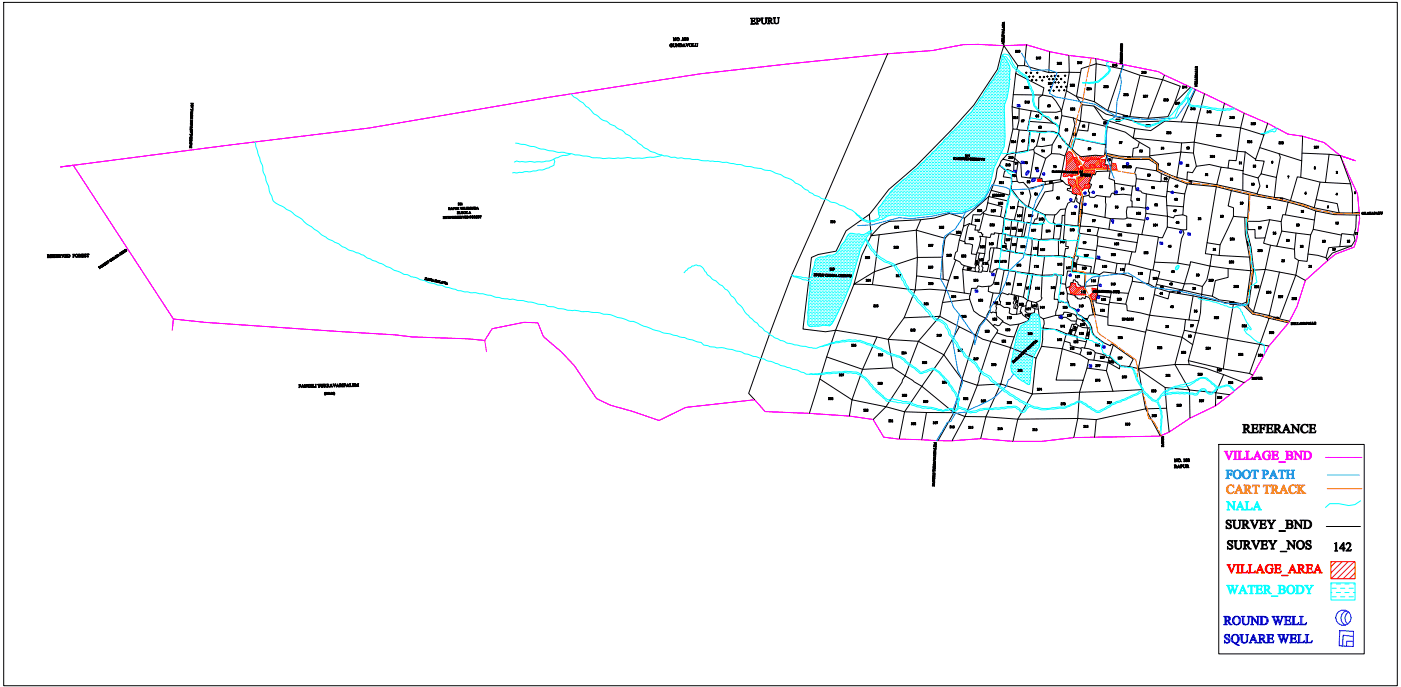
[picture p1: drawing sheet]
<svg xmlns="http://www.w3.org/2000/svg" width="297mm" height="146mm" viewBox="0 0 297 146" stroke-linecap="round" stroke-linejoin="round" font-family="sans-serif">
<g fill="none" stroke="#000" stroke-width=".21">
<path d="M.8 .5h295.5v144.8h-295.5zM188.2 11.4l-15.7 36.6-4.6 10.2-4.8 12.6-4.4 12.6 1.3 1.3M215.3 15.6l-.5 4.5h6.2l-.7 .6-.1 3 3.7 .1 1.2-.3v1l2.5 .5 1.5 .7 .3-3.5M215.8 13.9l-.5 1.7 6 3-.3 1.5 2.1 .4 .7 .9 1.3 2.1 1-4.3M217.6 9.5l-.4 4.4h-1.4l-3-4.2-1.3 5-5 7.6-4.7 5.1-7.5 7.7-5.9 5.1-4.1 5.2M222.5 10.9l-.1 4.5-5.2-1.5M226.6 11.7l.1 3.6-4.3 .1M232.3 12.4l.1 1.1-3.1 1-.2 .9-2.4-.1-.6 3.9 2.1 1.3 .9-5.1M238 13.7l-.2 .9-5.4-1.1-.4 8.1-3.8-1.1 1.2 1.7 2.5 .3 2.6 1.7 6.6 1.6 5.8-.2 3.6 .2 3-6.8M241.7 16l-2.2 8.7-4.6-1.3M246.9 15.9l-.4 1-4.8-.9-3.9-1.4-2.9 8.8-2.9-1.8M252.4 18.5l-3.4 3.3"/>
<path d="M255.4 19.9l-1.6 6.1-3.3-.2M211.9 35l-.5 .8-.3 1.9-.9 2.6 3.8 1.1 .2-1.3 .2-.2 .1-2.2-1.8-.2 .3-1.1 .2-.2M212.6 33.7l-.3 .5-.4 .8 1.3 1.2 .4-.3 1.3 .6v-.2M214.4 39.9l1.7 2.4 1.5 1.4h.4l.5-2.1-.4-1.7M214.6 22.6l.2 4.8h.8l.4-1.8 .1-2.6M214.8 27.4l-1.2 5.3 1.8-.3 .7-4.9M214.8 20.1l-.2 2.5 5.6 1.1 3.1 2.4M215 34.3l-.1 2 .6 .1M215.7 38.4l-1.2 .1M215.9 34.2l-.5 2.7 .3 1.5 .4 .3 .9-.1 1.1 1.3 3.5-.8M218.2 25.7l5.1 .4 1.3 .7-.1 1.5-1.2-.5-5.5-.1M218.3 27.7l-.4 4.2-2.5 .5-.4 1.9-2.4-.6 1-1"/>
<path d="M218.6 23.5l-.8 4.2-2.2-.3M219.2 31.7l.1 .6-.9 5.4-1.8-.2-.1-2.8-1.4-1.1M220.4 37.7l.5 .1 .1 .7 3.8-.4 .6 .3-3.8 .7v-.6M220.5 27.8l-.7 3.2-.6 .7-1.3 .2M221.7 33.6l-1.3 4.1h-2M222.9 32.6h1.7l1.2 .5M223.1 30.7l-.2 1.9-1.2 1-2.4-1.3M223.3 38.8l-.1 1.6-1.7 .3-2.1 3.8 2.1 1h2.1l.4-.1 .8-1 1.1-.1M225.1 24.5l-.5 2.3M227.3 31.6l.8 .9 1.1 .7 3-.3 1.9 .2 .2-.7M227.5 25l.4 1.5-1.3 4.4-1.3-1.2-.8-1.4-1.4 2.4-2.2 .4-1.1-.1M228 29.4l6.4 1.3"/>
<path d="M230.9 26l-.3 1.8-2.1-.3M231.9 22.5l2 2.8 6.7 2-.3 2-1.7-1.3-3.9-1.2-5.6-1.1-1.8 5.9-.7-.7-.8 2.2-1 5 .6 .3 .6 .7 1 .3-.1 .6-.6-.1v.4l1 .4v.3l1 .3-.2 .5 .3 .3-.1 .6 .6 .5 .4-1.5 1.6-.3M234.2 32.7l.5 .2-.5 1.9 .7 .2v1.3l.5-.1 .4-2.8-1.1-.5M234.7 26.8l-.4 5.6 3.1 .7 2.7 .2M234.9 36.3l-2.5 .1-.2 .7-.5-.1-.8 1.9 .5 .2-.3 .9h-.3v.7h.3l-.2 .7M235.8 33.4l2.8 .4h5l1.7 1-.1 1.4-4.3-.7-.4 1.3 .3 .1 .1 1-.2 1.5-.6 .1-3.8-.7v-.6l-1.2-.4 .3-1.6M236.3 38.8l.1 1.5-.1 .3v.7l1.9-.1 1.7 .2M239.5 24.7l3.9 .4 3.1-8.2 3.7 1.4-1.2 3.5-1.4 2.9-4.2 .4M240.1 39.5l-.3 3.1h.2v1.3l2.9 .2 .1-3M240.7 39.4l.1 1 1.1 .1 .2 .3 .9 .3 4.3 .6 .1-1.2M241.6 30.1l-.4 1.2-.9 .2-.2 1.8h3.6M245.2 36.2l1 .6-.1 1.7-5.2-.6"/>
<path d="M246.2 36.8l1.8 .8-.4 .9-1.4-.1M247 25.6l-3 2.1-3.4-.4M248.1 37.1l-.1 .5 3.8 1.4-.6 2.1-3.8-.6 .2-2M249.5 37.6l-1.4-.5-2.6-1.3 .1-1.1-1.9-1.4 .1-.3 6.6-.8-.9 5.4 2.1 .5M250.5 30.3l-.1 1.9 2.6 .2M251.8 39l6.1 .6-2 11.8 2.8 .5 2.8-6.1M258.9 35.4l-2.5-.5-2.7 .3-.9 1.4-1-.2-.2 1.7 6.4 1.1-.1 .4 3.2 .8M259.6 21.9l-1.2 4.7-4.6-.6-.6 4.1-2.7 .2-10.2-1 3.5 2.1v1.6M260.4 35.6l-1.5-.2-.9 3.8 5.5 1.1M262.4 32.1l1.6 .1-.4 4-3.2-.6 .2-1.6 1.5 .1zM263.5 36.8v3.5l3 .8M263.6 36.1l-.1 .7 3.2 .9 .7-.9"/>
<path d="M263.8 24l-.8 3.1-4.6-.5M264 32.2l2.2 1.6 1.8-5.2-5-1.5-.6 5-9.2-2-.2 2.3 .7 2.8M266.7 37.7l.4 1.7-.6 1.7 3.7 .7M268.8 26.1l-.8 2.5M271.2 32.6l.3 .7-.9 4.3-3.2-.8 .6-2.7-1.8-.1v-.2M275.8 37.6l-.7-.1-1.5 5-1.8-.6-1.6-.1 .4-4.2M276.1 32.5l5.7 .2 2.4 .3 2.2 6-5.4-.3M276.2 28.9l-.2 5.2-8.9-2.8M279.9 38.6l-1.3 5.4-5-1.5M281.8 32.7l-.8 6-1.1-.1-4.1-1 .2-3.5M286.4 39l.3 2v4.1h-2.8l-.4-2-4.5-.8M172 54.6l1.5-.7 3.8-.7 2.1-4.3 4.9-3.5 .4 4.6-2 4.1-1.6 6.1-3.9 9.8-2.2 .3-4.8-.6z"/>
<path d="M186.4 49.7l-1 7.9 9.1-3-.2 3.9M195.2 46.6l-6.7 .3-1.7 .8-2.1 2.3 9.6-1.2 .2 5.8 5.3-.1M201.1 59.4l-6.8-.9-.3 3 3.2-.2 3.3 .2-.7 2.6-.5 2.9-7.6 .3M202.6 55.1l-2.1 6.4 3.9 .6M203.4 50.9l-.5 2.4-.3 .2-.3 1.4 1.2 .6a3.7 3.7 0 0 0 3.2 1.3l.3-.6-.3-.1 .3-2.2M203.7 50l-2.4-.5-.9 1-.6 4 .2 4.7M204.1 57.1l.3 5 1.3 .2 .3-1.2h1.1l.3-.5 .8 .2 1.4-.2M204.4 56.3l-.3 .8 2.7 .5-.1-.8M204.5 46.2l-3.2-1-3.2 1-2.9 .4-.9 2.2 6.1 1.7M205.6 47.4l-.5 .7-.6 3.1-1.1-.3 .9-3M207.7 53.6l-.4 1.9 .3 .1-.2 .6 .2 .3-.1 .3 .2 .3-.3 .5h-.6M208.3 50.1h-.6l.2 .5-.9 3.3-1.1-.1 .3-1.9-1.6-.3 .1-.3-.2-.1"/>
<path d="M208.5 45l-.6 .5h-1.6l-.3 2.1-.4-.2-1.3 .5 .2-1.7 5.1-4.5-.2 1.3 3.1 .8-.4 2.1 .8 .3-.4 3.3-1.7-.2v.3h-.7l-.2 .8-1.6-.3 .1-.5h-.3v-.3l-.7-.1-.1-.4M208.6 45.2l-.9 3.6h-1l.2-1-.9-.2M208.8 53.7l-.6 2.8 .2 .2-.1 .7-.2 .3-.7-.1M209.1 50.2l-.3 3.5-1.7-.1M209.4 43l-.3 1.5-.6 .5 .1 .2 1 .4 2.5 .3M210.2 40.3l-.6 1.4 4.1 .9M210.7 52.5l-.9 5.1 .6 .1 .3-.5 1.2-.3 1.8 .4M211.4 57l-.8 3.2-.6 .4h-.4l-.1 1.1 1 .4 1.4 .1M211.8 49.5l-.4 3.1-1.4-.1-.2 1-.1 1.6-.3 .2v.6l.2 .3-.3 1.3-1.1-.1M212.9 57.3l-1 4.9h.3l.3-.2 1.2 .5 .2-.3 .6 .2M213.2 49.6l-.2 1.9 .3 .1-.1 1.1h.4l-.1 .5M214 41.4l-1.1 4.8 2.2 .4"/>
<path d="M214.5 46.6l-.3 3.3-1.7-.4M214.6 50l-.5 3.3-1.9-.4v-.2l-.9-.1M215.3 50l1.3 .2M215.4 57.6l-.9 4.8 2.5 .6M215.8 50.1l-.5 3.4-1.2-.2-.4 4 4.4 .6M215.9 46.7l-.6 3.3-1.1-.1M216.1 42.3l-1 4.3 1.5 .2 .3-2.9-1.1-.2M217.1 50.2l3.1 .6 .6-.1M217.6 43.7l-.6 3.3h.2l-.6 3.2h.5l.6-3.1 1.4 .3M217.9 57.9l-.9 5.1 .9 .7-.3 .5-.1 .6-.9 .2-.3 1.1 .3 .1-.1 .2-1 .2M218 43.7l1.4 .8M218.8 50.5l-.2 3.5-3.3-.5"/>
<path d="M219 58l-1.1 5.7 1.7 .4M220.2 44.9l-.4 1.5h-.4l-.3 1 2 .1M221.6 45.5v.9l-.6 1.3-.2 3 2.5-.1 .4-3.3-.4-.1 .3-1.7M224.2 58.3h-3.2l-.2 4.6 .1 .2-.2 .5-1.1 .5 .4 .3 .3 2.6 .9 .6M224.4 54.2h-4.4l.2-3.4-.2 3.4-1.4-.2-.5 3.9 2.9 .4 .5-4M225.7 47.6l-.2 3.2 .5 .1v1.3l.5 .1v.4h-.6l-.3 1.6-1.2-.1v-3.5M225.8 45.6l-.6 .1-.5 5-1.4-.1M227.7 54.7l-.3 2.8M227.8 54.2l.8 .1v.6l-.2 .1-.2 2.6 1.9 .3M228.1 41.8l-.4 1-.6-.1-.7 .4-.5 1.2-.2 3.3 2.9 .3M228.2 57.6l-1.9-.2-.4 2.8M228.3 56l3.1 .5-.3 1.4"/>
<path d="M228.9 43.2l-.3 4.7h.4l-1.3 6.8-2.1-.4-.1 4.1-.5-.1M229.7 41.6l-.3 3.5M231.8 57.9h-1.7l-.2 2.8M232.3 54.8l-.5 3.1 1.3 .3 .9-.6 2.5 .3 .3-2.1M232.4 53.1l-.1 1.7 4.5 1 2.6 .2M232.5 49.9l.4 .3 8.2 1.2M232.6 52.1l7.4 1.3M232.8 50.1l-.4 3-4.2-.6M232.9 48.3l-.4 1.6-3.7-.5M233.1 58.2l-.4 2.9v1.5l2.7 .4 .2-1.1 3.7 .3M234.3 46.1l-4.9-1-.4 2.8 2.5 .1 3.6 .6M234.4 41.7l.1 1.6-.2 2.8 1.1 .2 2.8 .1 .7-.2"/>
<path d="M235.4 46.3l-.3 2.3 6.3 1M236.2 41l-.4-.1-.2 .2-.2 .7-2.9-.4-.5 .4h-.9l-.2-.4M238.7 55.9l-.5 2.3-1.7-.3M240 43.9h-1l-.2 1 .1 1.3 3.8 .5M240.1 59.6l-1.4 4.9 .2 .2 .1 1.1 4.7 1-.7 3.1 7.6 1.6 .5-1.5 2.4 .5-1.5 5.9 7.4 1.8M242.1 49.7l-.7-.1-.7 3.8h-.7l-.7 2.6 5.2 1.2 .3-1.6M243 45.2l-.9 4.5 4.4 .7 1-2.3M244 57.2l-.5 2.9-3.4-.5v-.9l-1.9-.5M244.5 57.2l1.4 .4-.9 3.4-1.5-.9M245.6 50.3l-.8 5.3 4.9 .2M247.3 41.7l.2 4.1-4.5-.6-.1-1.1M250.8 48.7l.2 .7-.5 1.2-.8 5.2 2.6 .4 .1-.7 4.1 .9-.6 2.9-1 1.4-2.2-.6h-1.6l-.4 1.4 4.1 .9 .1-1.7"/>
<path d="M250.9 43.8l-.1 1.7-1.8 .2-.2 .5-1.3-.4v2.3l3.3 .6h.8v-2.9l-.8-.3M251.2 41.1l-.3 2.7-3.5-.2M252.3 56.2l-1.2 3.9-5.6-1.1M255.9 51.4l-.3 2.4 2.9 .3M256.9 53.9l-.4 2.5 8.7 1-.3-2.9M260.4 56.9v1.9l-2.7 .7-.7 3.3-2.2-.4-.1 .7-6.7-1.2-.3 1.4-3-.9-1 4.4 8.4 1M263.9 46.1l.1 3.5 .9 4.9-6.4-.4 .2-2.2M264.8 41.3l-3.7-.9-.7 3.2 1.1 .4v1.8l3 .3M269.2 46.6l-1 3.8-2.1 .1v-1.9l-1.5 .1-.1-1.8-.2 1.8 .9 3.8 .6 4.7 2.5-.1-2.6 9-1-1.1M269.4 52l-1.1 5.1 6.4 1.2-3.4 9.3-2.2-.7v.5l4.1 1M271.3 57.7l-2.2 9.2-3.4-.8M271.6 47l.2 2-1.1 3.2-2.8-.7 .3-1.1"/>
<path d="M273.1 42.8l-8.3-1.5-.3 5.6h2.5l2.2-.3 2.4 .4 .4-1.5h.5M274.8 49.4l-.3 3.4-3.8-.6M275.3 55.2l-.6 3.1 2.1 1.1M277.3 53.8l2.1 .3 1.7 .5M277.9 49.8l-.8 5.6-1.8-.2-.8-.5v-1.9M278.4 48.6l-.5 1.2-6.1-.8M278.6 44l5.3 1.1M279 44.7l-2.7-1-3.2-.9-.6 2.7 6.2 1.1M286.6 52.1l-4.9 .4-.6 2.1 .2 .3M287 49.8l-2.5-.3-.4 2.8M287.6 45.6l-4.7-.1-3.9-.8-.6 3.9 6 1.2M288.2 45l-1.5 .1"/>
<path d="M288.2 45.6h-.6l-.1 2.7-.5 1.5 .3 1.1-.7 1.2-4.1 1.5-1.2 1.3 .2 .3M185 60.3l-3.9-.1 4.3-2.6-.4 2.7 9 1.2-2.3 5.8-3.4 4.6-11.1-1.9-5.6 17.6M185.9 71.4l-3 6.9-7.6-2.7M188.3 71.9l6.4 .4-2.8 7.3-2.6-1.7zM189.3 77.9l-6.4 .4-2.3 6.4 7.2 1.5 3.4-5.2 .2-.5 .5-.9 3.6 2.3M203.4 69.2l-4.1-2.2-4.6 5.3 5.4 2.9-4.7 6.7M205.7 62.3l.1 .2-.2 .2v.7l-5.8 .7M210.5 62.1l-.6 3 .1 .5-.8 1.2 .1 .3-.4 .3-1.2-.6-1.2-.9-.9-2.5M210.6 69.1l-1.7-1.7-1.3 1.6-.8 2-3.4-1.8-3.3 6 3.8 5.3-1.7 6.9M211.2 66.3l.1 .7 1.4 1.1-.2 .1 1.6 .7 1.9-.2 2-.7 .1-.4M212.2 62.2l-.3 1.2v.4l.3 .1-.2 .6-.7 .1-.1 1.7-.8-.2-.2 .2-.5-.4M212.5 68.2l-.6 .7-.3 .1-.8-.3-.2 .4 1 .9-.3 .5 2.2 .8 1.5 .1"/>
<path d="M215.1 62.5l-.2 .9 .2 .1-.3 .7 .2 .3-.1 .8 .8 .2-.2 1.1h-.9l-.6-.3 .1-1-1.2-.1-.9-.7M215.6 62.7l-.3 1.6 .2 .1-.2 1M216 62.7l-.3 2.1 .2 .1-.2 .6M216 68.7l-1.7 5-4.2-1.3 1.2-1.9M216.6 66.2l.2 .5 1.3 .9 .5-1.2M218.7 63.9v1.2l.7 .3-.1 .9-1.5 .1-.5-.5 .2-1.1M219.4 65.4l.7 .1M219.7 75.9l-5.4-2.2-2.1 7.7-5 .2 .4-1.6 2.5-7.6-1.7-.5-1.6-.9-2.9 9.5 3.3 1.1-2.6 6.7-2.3-.9-3.4 6M221.1 69.5v2.3l-.3 1.6M224.5 66.8h-.7l-2.6 .8 .2 1-.3 .9 3 .4 2 .8M225.7 72.3l-.5 1.6 3.8 1.2M226 61.1l-.1-.9-1-.1 .1-1.8h-.8l-.7 5.1h.8l.1 .5"/>
<path d="M226.3 62.2l-.1 1.2 .5 1.6 1.4 .6 .4 1 1.3 .8 .8 .2 .3-.8 .9-.1M226.5 64l-.9 .1-.6-.2-.2 .2-.4-.2-.2 1.4-.3 .7-.1 .8M227.7 68.8l-.4-.1-.8 2.1M228.1 68.6l.3-1.1a2.67 2.67 0 0 1 2.1 2M228.4 67.5l-.6-.9-1.4-.4h-.8l-.2 .5-.9 .1v.6l.7 .2 .2-.4h.6l1.1 .8 1.1 .1M228.5 66.5l-.4 .4M228.6 69l-.5-.4-.4 .2-.6 2.1M229.9 73.8l-.5-.1-.3 .1 .2 .4-.3 .9 1.8 1.1M230.3 72.4l-1.9-.4v-.7l-2.3-.6-.4 1.6 1.2 .4v.5l2.2 .6M230.6 67.6l-.1 .3 .5 .6 .5 .9M230.7 69.5l-1.2-.1-.9-.4-.8 2.1M231.3 63.8l.5 2.9h.4"/>
<path d="M231.5 69.7v-.3l-.8 .1-.5 2.2h.3M231.7 63.8l.5 2.9 2.7 .5M232.2 74.7l-.3 1.6M232.7 62.6h-.1l-.2 1.6 2.7 .4 .1-.5M232.7 60.5l-3.6 .2-.1-.3-.4-.1-.1-.5-.4-.2-.2-.3h-.3v.5l-.6 .1-.1 .7-.9 .5 .3 1.1 1.7 .4v.3l.3 .1 .1 .3 .9 .1 .2-.3 .6 .2 .1-.5 .7 .2 .4 .8 1.1-.1M234.6 78.5l-4.1-.5-.8 2.6M235.1 64.6l-.2 4.3 2.5 .3 5.5 1.2 .1-.5M235.2 75.5l1.1 1.2 1.1 .8M235.4 63l-.2 1.1 3.5 .4M236 73.1l4.3 3-.9 1.6M236 73.1l-1.1 3.7-4.1-.6-.3 1.8M236 73.1l-.4-.2-.2 .4-1.3-.7-2.1-1.5-.4-.7-.1-.7h-.4l-.3 2.1-.3-.1-.6 2.1 1 .1 1 .4 .3 .4 2.4 .6-.1 .4 .6 .2"/>
<path d="M241.4 78.2l1.5 8.4 4.4-.1M241.4 78.2v-.1l-2-.4-2-.2-.1 .7-2.4-1.4-.3 1.7 1.4 4.4M242.9 70.4l-1.5 7.7 7.7-.9 3.1 5.4-5.2-.5-5.6-3.9M245.2 60.3l5.5 1.2-2.7 .4-3-.9-.3 1.4M251.4 67.7l-.3 2.3M252 76.4l.1 .9 3.6 .8 8.1 3M252.9 73l-2.3-1.5-1.5 5.7 3 .1M253 62.7l-.9 5.1 2.1 .2M257 62.8l1.5 .8 2 .2 2.8 .6 1-.4 .9-6.6 .6-.2-1.1 7.8-.4-1M259.4 79.4l-1.6 3.8-5.6-.6 .1 6M261.5 64.5l2.2 .3 1.9 1.8 3.5 .8-2 5.6-6.8-1.2zM261.5 64.5l-6.8-1.4-.2 3.1-1 4.3 6.8 1.3-.9 6.4 5.5 .9"/>
<path d="M269 73.3l-1.9-.3-2.2 6.1 .7 .4M271.3 67.6l2.1 .5M173.8 80.3l6.8 4.4-.5 3.5M196.4 87.4l-4.6-.1-1.2 5.8M202.2 87.4h-5.8l-1 5.8M202.2 87.4l-6.8-5.5-3.6 5.4-4-1.1-2.7 2.7M207.9 92.9l1.1-4.6 6.8 .5 3.1-5.3 10-.4 .8-2.5-5.8-.1 1.3-6.6-4.4-.5-1.2 2.6-.7 7.5-6.7-2.1-3.2 6.9h-4.4l-2.8 5.1M232.4 88.9l-3.9-.2-.8 4M242.1 82.6l-13.2 .5-.4 5.6-12.7 .1-1 4.7M246 92.4l-3.1-5.8-10.5 2.3-.3 3.8M247 82.1l.9 9.4M258.4 94.2h30.8v44.4h-30.8z"/>
<path d="M260.8 83.7l-3-.5-.1 2.8M281.2 111.6h7.2"/>
</g>
<g fill="#007fff" stroke="#007fff" stroke-width=".21">
<path d="M259.9 99.6h1.3v.4l-.2-.2-.6-.1v.7h.5l.1-.2v.6l-.2-.3h-.4v.8l.3 .1h-.8l.3-.2-.1-1.4z" fill-rule="evenodd"/>
<path d="M261.4 100.5a.92 .92 0 0 1 1.8 0 .92 .92 0 0 1-1.8 0zM262 99.8a.92 .92 0 0 0 .4 1.6 .89 .89 0 0 0 .5-1 .89 .89 0 0 0-.7-.7z" fill-rule="evenodd"/>
<path d="M263.3 100.5a.95 .95 0 0 1 1.9 0 .95 .95 0 0 1-1.9 0zM263.9 99.8a.92 .92 0 0 0 .5 1.6 .89 .89 0 0 0 .4-1 .89 .89 0 0 0-.7-.7z" fill-rule="evenodd"/>
<path d="M265.3 99.6h1.5v.5l-.2-.3-.4-.1v1.5l.2 .2h-.7l.2-.1v-1.6l-.4 .1-.2 .3z" fill-rule="evenodd"/>
<path d="M267.6 99.6h.6a.54 .54 0 0 1 .7 .6 .54 .54 0 0 1-.8 .4v.7l.2 .1h-.7l.2-.2v-1.3zM268.1 99.8v.7a.4 .4 0 0 0 .5-.4 .4 .4 0 0 0-.5-.3z" fill-rule="evenodd"/>
<path d="M270 99.6l.7 1.6 .2 .2h-.7l.2-.1-.1-.5h-.7l-.2 .5 .2 .1h-.6l.3-.2zM269.9 100l-.3 .7h.6z" fill-rule="evenodd"/>
<path d="M271.1 99.6h1.4v.5l-.2-.3-.4-.1v1.5l.3 .2h-.8l.3-.1v-1.6l-.5 .1-.1 .3z" fill-rule="evenodd"/>
<path d="M272.7 99.6h.7l-.2 .2v.7h.8v-.7l-.3-.2h.8l-.3 .3v1.4l.3 .1h-.8l.3-.1v-.7h-.8v.7l.2 .1h-.7l.2-.2v-1.4z" fill-rule="evenodd"/>
</g>
<g fill="#ff7f00" stroke="#ff7f00" stroke-width=".21">
<path d="M260.4 102.9l.4-.1 .6 .1 .2-.1v.6a.68 .68 0 0 0-.9-.5 .68 .68 0 0 0-.4 .9 .66 .66 0 0 0 .5 .7 .66 .66 0 0 0 .8-.4 .88 .88 0 0 1-1.4 .2 .88 .88 0 0 1 .2-1.4z" fill-rule="evenodd"/>
<path d="M262.7 102.8l.7 1.5 .2 .3h-.7l.2-.2-.1-.4h-.7l-.2 .4 .2 .2h-.6l.3-.3zM262.6 103.2l-.3 .7h.6z" fill-rule="evenodd"/>
<path d="M263.7 102.8h.7a.49 .49 0 0 1 .7 .3 .49 .49 0 0 1-.4 .6l.8 .9h-.5l-.6-.9h-.2v.6l.3 .3h-.8l.3-.3v-1.3zM264.2 102.9v.8a.4 .4 0 0 0 .6-.3 .4 .4 0 0 0-.4-.5z" fill-rule="evenodd"/>
<path d="M265.6 102.8h1.4v.4l-.2-.3h-.4v1.4l.3 .3h-.8l.2-.2v-1.5h-.4l-.2 .3z" fill-rule="evenodd"/>
<path d="M267.9 102.8h1.4v.4l-.2-.3h-.4v1.4l.3 .3h-.8l.2-.2 .1-1.5h-.5l-.2 .3z" fill-rule="evenodd"/>
<path d="M269.5 102.8h.6a.49 .49 0 0 1 .7 .3 .49 .49 0 0 1-.4 .6l.8 .9h-.5l-.6-.9h-.1v.6l.2 .3h-.7l.2-.3v-1.3zM270 102.9v.8a.39 .39 0 0 0 .5-.3 .39 .39 0 0 0-.3-.5z" fill-rule="evenodd"/>
<path d="M272.1 102.8l.7 1.5 .3 .3h-.7l.2-.2-.2-.4h-.7l-.1 .4 .2 .2h-.6l.3-.3zM272.1 103.2l-.3 .7h.6z" fill-rule="evenodd"/>
<path d="M273.6 102.9l.4-.1 .6 .1 .1-.1 .1 .6a.68 .68 0 0 0-.9-.5 .68 .68 0 0 0-.4 .9 .66 .66 0 0 0 .5 .7 .66 .66 0 0 0 .8-.4 .88 .88 0 0 1-1.4 .2 .88 .88 0 0 1 .2-1.4z" fill-rule="evenodd"/>
<path d="M275 102.8h.7l-.2 .2v.6l.6-.6-.1-.2h.6l-.9 .8 1.2 1h-.9l.2-.2-.7-.7v.7l.2 .2h-.7l.2-.3v-1.4z" fill-rule="evenodd"/>
</g>
<g fill="#000" stroke="#000" stroke-width=".21">
<path d="M142.1 9.4l.4-.1 .1 .2a.26 .26 0 0 0-.4-.1 .26 .26 0 0 0-.1 .4 .26 .26 0 0 0 .4 .1l-.1-.3h.2v.1a.31 .31 0 0 1-.5 .2 .31 .31 0 0 1 0-.5z" fill-rule="evenodd"/>
<path d="M142.7 8h.2l.4 .5-.1-.5h.2l-.1 .6-.4-.5 .1 .5h-.2v-.5z" fill-rule="evenodd"/>
<path d="M142.6 9.3h.3l-.1 .4 .2 .2 .2-.1-.1-.5h.2l-.1 .4a.25 .25 0 0 1-.2 .2 .25 .25 0 0 1-.3-.2z" fill-rule="evenodd"/>
<path d="M143.3 9.3h.2l.4 .5-.1-.5h.2l-.1 .6-.4-.5 .1 .5h-.2v-.5z" fill-rule="evenodd"/>
<path d="M143.4 8.3a.35 .35 0 0 1 .7 0 .35 .35 0 0 1-.7 0zM143.5 8.3a.27 .27 0 0 0 .5 0 .27 .27 0 0 0-.5 0z" fill-rule="evenodd"/>
<path d="M144 9.3l.6 .1a.32 .32 0 0 1-.3 .5h-.3zM144.2 9.3v.6a.28 .28 0 0 0 .4-.3 .28 .28 0 0 0-.4-.3z" fill-rule="evenodd"/>
<path d="M144.7 8h.1l.1 .6h-.2z" fill-rule="evenodd"/>
<path d="M145.2 8a.3 .3 0 0 1 .3 .3 .3 .3 0 0 1-.3 .3l-.1-.3zM145.2 8a.29 .29 0 0 0-.1 .3 .29 .29 0 0 0 .2 .2l.1-.4z" fill-rule="evenodd"/>
<path d="M145 9.2l.4 .7h-.3v-.2h-.2v.2h-.2zM145 9.4l-.1 .2h.2z" fill-rule="evenodd"/>
<path d="M145.6 8a.3 .3 0 0 1 .4 .3 .3 .3 0 0 1-.3 .3l-.1-.3zM145.7 8a.29 .29 0 0 0-.1 .3 .29 .29 0 0 0 .2 .2l.1-.4z" fill-rule="evenodd"/>
<path d="M145.4 9.3l.2-.1 .2 .5v-.5h.2l-.3 .7z" fill-rule="evenodd"/>
<path d="M146.1 9.5a.32 .32 0 0 1 .6 0 .32 .32 0 0 1-.6 0zM146.1 9.5a.3 .3 0 0 0 .6 0 .3 .3 0 0 0-.6 0z" fill-rule="evenodd"/>
<path d="M146.8 9.2h.2l-.1 .6 .4-.1v.1l-.5 .1z" fill-rule="evenodd"/>
<path d="M147.3 9.2h.3l-.1 .5 .2 .1 .2-.2-.1-.4h.2l-.1 .4a.25 .25 0 0 1-.2 .3 .25 .25 0 0 1-.3-.3z" fill-rule="evenodd"/>
<path d="M159.1 3.9l1-.1v.3l-.2-.2h-.4v.5h.4l.1-.2v.5l-.1-.2h-.4v.5h.5l.2-.2-.1 .3h-1l.2-.2v-.9z" fill-rule="evenodd"/>
<path d="M160.3 3.8h.4a.38 .38 0 0 1 .5 .4 .38 .38 0 0 1-.6 .3l.1 .5 .1 .1h-.5l.2-.1-.1-.9zM160.6 3.9v.6a.28 .28 0 0 0 .4-.3 .28 .28 0 0 0-.4-.3z" fill-rule="evenodd"/>
<path d="M161.3 3.8h.5l-.1 .1v.7a.37 .37 0 0 0 .4 .4 .37 .37 0 0 0 .3-.5v-.6l-.2-.1h.4l-.1 .1v.6a.49 .49 0 0 1-.5 .6 .49 .49 0 0 1-.5-.6v-.6z" fill-rule="evenodd"/>
<path d="M162.7 3.8l.9 .1v.4l-.2 .1 .6 .6h-.4l-.4-.5h-.1v.4l.1 .1-.5 .1 .2-.2v-.9zM163 3.9l.1 .5a.29 .29 0 0 0 .4-.3 .29 .29 0 0 0-.5-.2z" fill-rule="evenodd"/>
<path d="M163.9 3.8h.6l-.2 .1v.6a.37 .37 0 0 0 .4 .5 .37 .37 0 0 0 .3-.5v-.7h-.2h.5l-.2 .1v.6a.49 .49 0 0 1-.5 .5 .49 .49 0 0 1-.5-.5v-.6z" fill-rule="evenodd"/>
<path d="M212.5 6.9l.4 .2-.5 .3 .1-.2 .3-.1-.3-.1z" fill-rule="evenodd"/>
<path d="M212.4 7.4l.1 .2 .2-.1v.2h.2l-.1-.3h.1v.4h-.5z" fill-rule="evenodd"/>
<path d="M212.5 5.2h.1v.2l.3-.2v.3h-.1l.1-.3-.4 .2z" fill-rule="evenodd"/>
<path d="M212.4 8.5l.2 .2 .3-.3v.2l-.3 .2 .3-.1v.2h-.5v-.2l.2 .1z" fill-rule="evenodd"/>
<path d="M212.4 9.2l.5-.3v.2h-.2l.2 .3zM212.5 9.2l.2 .1v-.2z" fill-rule="evenodd"/>
<path d="M212.5 6.6l.4-.2v.2h-.1l.1 .3zM212.6 6.7h.1v-.1z" fill-rule="evenodd"/>
<path d="M212.4 8l.4 .1v-.3l.1 .1v.3h-.5z" fill-rule="evenodd"/>
<path d="M212.5 5.7l.4-.2-.1 .4 .1-.1v.2zM212.6 5.8h.1l.1-.1z" fill-rule="evenodd"/>
<path d="M212.5 4.9l.4-.3v.2h-.1l.1 .3zM212.6 4.9l.2 .1v-.2z" fill-rule="evenodd"/>
<path d="M212.5 6.2l.4 .1-.1-.3h.1v.4h-.4z" fill-rule="evenodd"/>
<path d="M212.4 8.2h.5v.2h-.5z" fill-rule="evenodd"/>
<path d="M215.3 10.7h.1a.2 .2 0 0 1 .2 .2 .2 .2 0 0 1-.2 .2l.2-.1-.3 .1 .2-.3z" fill-rule="evenodd"/>
<path d="M215.7 10.7h.2l-.2 .1 .2 .2-.2 .1 .2-.1-.2-.2z" fill-rule="evenodd"/>
<path d="M216 10.7a.22 .22 0 0 1 .3 .2 .22 .22 0 0 1-.2 .2zM216.1 10.7v.4z" fill-rule="evenodd"/>
<path d="M217.2 18.4l.1-.1a.2 .2 0 0 1 .2 .2 .2 .2 0 0 1-.2 .2h.2l-.3 .1 .2-.3z" fill-rule="evenodd"/>
<path d="M217.6 15.2v.2h.2h-.2v.2v-.2h-.2z" fill-rule="evenodd"/>
<path d="M217.6 18.4v-.1a.2 .2 0 0 1 .2 .2 .2 .2 0 0 1-.2 .2h.2l-.3 .1 .3-.3z" fill-rule="evenodd"/>
<path d="M218 18.3a.22 .22 0 0 1 .2 .2 .22 .22 0 0 1-.2 .3zM218 18.3v.5z" fill-rule="evenodd"/>
<path d="M218.2 16.1l.1 .1h.1h-.1v.2l-.1-.2h-.1h.1z" fill-rule="evenodd"/>
<path d="M218.6 15.2v.2h.2h-.2v.2v-.2h-.2h.2z" fill-rule="evenodd"/>
<path d="M218.6 16.9h.2v-.1v.1l.2 .1h-.2v.1v-.1z" fill-rule="evenodd"/>
<path d="M219 16l.1 .2h.1h-.1v.2l-.1-.2h-.1h.1z" fill-rule="evenodd"/>
<path d="M219.6 17h.1v-.2v.2h.2h-.2v.2v-.2z" fill-rule="evenodd"/>
<path d="M219.8 15.4h.1v-.1l.2 .1h-.2v.2v-.2z" fill-rule="evenodd"/>
<path d="M219.7 12.1h.1a.19 .19 0 0 1 .2 .2 .19 .19 0 0 1-.2 .2l.2-.1-.3 .1 .2-.3z" fill-rule="evenodd"/>
<path d="M220.2 12.1l.1 .4-.3-.1zM220.2 12.1l-.1 .3h.1z" fill-rule="evenodd"/>
<path d="M220.4 12.1a.22 .22 0 0 1 .3 .2 .22 .22 0 0 1-.3 .2l.2-.2h-.2zM220.4 12.2a.15 .15 0 0 0 .3 0 .15 .15 0 0 0-.3 0z" fill-rule="evenodd"/>
<path d="M220.3 16.3h.2v-.1l.2 .2h-.2v.1v-.1z" fill-rule="evenodd"/>
<path d="M220.8 17h.2v-.1v.1l.2 .1h-.2v.1v-.1z" fill-rule="evenodd"/>
<path d="M221.2 16.3l.2-.2v.2h.1h-.1l-.1 .2v-.2z" fill-rule="evenodd"/>
<path d="M221.9 16.2h.2v-.2v.2h.1h-.1v.2v-.2z" fill-rule="evenodd"/>
<path d="M222.3 19.2h.1v-.2v.2h.2h-.2v.1v-.1z" fill-rule="evenodd"/>
<path d="M222.3 16.8h.2v-.2v.2h.1h-.1v.2v-.2z" fill-rule="evenodd"/>
<path d="M222.3 17.5a.2 .2 0 0 1 .2 .2 .2 .2 0 0 1-.2 .2l.2-.1-.3 .1 .3-.3z" fill-rule="evenodd"/>
<path d="M222.8 18.2v.2h.2h-.2v.2v-.2h-.2h.2z" fill-rule="evenodd"/>
<path d="M222.6 17.5h.1a.19 .19 0 0 1 .2 .2 .19 .19 0 0 1-.2 .2l.2-.1-.3 .1 .2-.3z" fill-rule="evenodd"/>
<path d="M222.9 16v.1h.2l-.2 .1v.1v-.1h-.2l.2-.1z" fill-rule="evenodd"/>
<path d="M223 17.5h.1l.1 .4h-.2z" fill-rule="evenodd"/>
<path d="M223.1 16.8h.1v-.2v.2h.2h-.2v.2v-.2z" fill-rule="evenodd"/>
<path d="M223.2 19.2h.2v-.2v.2h.2h-.2v.2v-.2z" fill-rule="evenodd"/>
<path d="M223.6 15.9l.1 .2h.1h-.1v.2l-.2-.2h.1z" fill-rule="evenodd"/>
<path d="M223.7 17.3v.2h.2h-.2v.1v-.1h-.1h.1z" fill-rule="evenodd"/>
<path d="M223.8 16.8h.2v-.2v.2h.2h-.2v.2v-.2z" fill-rule="evenodd"/>
<path d="M223.9 18.4h.2v-.1v.1l.2 .1h-.2v.1v-.1z" fill-rule="evenodd"/>
<path d="M224.4 16v.1h.2h-.2v.2v-.2h-.2h.2z" fill-rule="evenodd"/>
<path d="M224.2 13.2a.19 .19 0 0 1 .2 .2 .19 .19 0 0 1-.2 .2h.2h-.3l.2-.2z" fill-rule="evenodd"/>
<path d="M224.3 17.5h.1v-.2v.2h.2h-.2v.2v-.2z" fill-rule="evenodd"/>
<path d="M224.4 19.2h.1l.1-.2v.2h.1h-.1l-.1 .2v-.2z" fill-rule="evenodd"/>
<path d="M224.7 13.2v.4l-.2-.1zM224.6 13.3l-.1 .2h.1z" fill-rule="evenodd"/>
<path d="M224.9 13.2l.2 .1-.1 .3h-.2zM224.9 13.5a.1 .1 0 0 0 .2 0 .1 .1 0 0 0-.2 0zM224.9 13.3a.09 .09 0 0 0 .1 0 .09 .09 0 0 0-.1 0z" fill-rule="evenodd"/>
<path d="M224.8 16.7h.2v-.1v.1l.2 .1h-.2v.1v-.1z" fill-rule="evenodd"/>
<path d="M225 18.2v.2h.2h-.2v.2v-.2h-.2h.2z" fill-rule="evenodd"/>
<path d="M225.5 19.1h.1l.1-.1v.1h.1h-.1l-.1 .2v-.2z" fill-rule="evenodd"/>
<path d="M225.7 17.3v.1h.2h-.2v.2v-.2h-.2h.2z" fill-rule="evenodd"/>
<path d="M225.8 15.9v.1h.2h-.2v.2v-.2h-.2h.2z" fill-rule="evenodd"/>
<path d="M225.9 18.4h.1l.1-.2v.2h.1h-.1l-.1 .1v-.1z" fill-rule="evenodd"/>
<path d="M227 17.8a.19 .19 0 0 1 .2 .2 .19 .19 0 0 1-.2 .2h.2l-.3 .1 .2-.3-.1-.1h-.1z" fill-rule="evenodd"/>
<path d="M227.3 17.9v-.1a.19 .19 0 0 1 .2 .2 .19 .19 0 0 1-.2 .2h.2l-.3 .1 .2-.3z" fill-rule="evenodd"/>
<path d="M227.6 17.9h.2l-.1 .4-.1-.1h.2l-.1-.1 .1-.2z" fill-rule="evenodd"/>
<path d="M228.5 13.1a.2 .2 0 0 1 .2 .2 .2 .2 0 0 1-.2 .2l.2-.1-.3 .1 .2-.3z" fill-rule="evenodd"/>
<path d="M229 13.1v.4l-.2-.1zM229 13.1l-.2 .3h.2z" fill-rule="evenodd"/>
<path d="M229.2 13.1h.2l-.1 .4 .1-.4-.3 .1z" fill-rule="evenodd"/>
<path d="M230.4 18.6h.1a.2 .2 0 0 1 .2 .2 .2 .2 0 0 1-.2 .2h.2l-.3 .1 .2-.3z" fill-rule="evenodd"/>
<path d="M230.8 18.6a.2 .2 0 0 1 .2 .2 .2 .2 0 0 1-.2 .2h.2l-.3 .1 .3-.3-.1-.2-.1 .1z" fill-rule="evenodd"/>
<path d="M231.3 18.6v.5l-.2-.2zM231.3 18.7l-.2 .2h.2z" fill-rule="evenodd"/>
<path d="M234.1 18.2a.19 .19 0 0 1 .2 .1 .19 .19 0 0 1-.2 .2h.2l-.3 .1 .2-.3z" fill-rule="evenodd"/>
<path d="M234.4 18.2a.19 .19 0 0 1 .2 .1 .19 .19 0 0 1-.2 .2h.2l-.3 .1 .3-.3z" fill-rule="evenodd"/>
<path d="M234.8 18.1h.2l-.2 .2 .2 .2-.2 .1 .1-.1-.2-.2z" fill-rule="evenodd"/>
<path d="M235.9 13.6a.2 .2 0 0 1 .3 .2 .2 .2 0 0 1-.3 .2h.3h-.3l.2-.2-.2-.1z" fill-rule="evenodd"/>
<path d="M236.4 13.6v.4l-.2-.1zM236.4 13.6l-.2 .3h.2z" fill-rule="evenodd"/>
<path d="M236.6 13.7l.2-.1-.2 .2 .2 .1a.18 .18 0 0 1-.3 .1 .18 .18 0 0 1 .1-.3zM236.6 13.9a.11 .11 0 0 0 .2 0 .11 .11 0 0 0-.2 0z" fill-rule="evenodd"/>
<path d="M237.5 13l.5 .1-.4 .3 .3-.1v.2h-.4l.3-.4-.3 .1z" fill-rule="evenodd"/>
<path d="M237.5 12.7v.2l.3-.2-.1 .2h.2l-.1-.3 .2 .1v.3h-.5z" fill-rule="evenodd"/>
<path d="M237.5 11.4v.2l.3-.1v.1h.1v-.2h.1v.4h-.5z" fill-rule="evenodd"/>
<path d="M237.6 9.3v.2h.2l-.1-.2 .2 .2v-.2h.1v.4h-.4z" fill-rule="evenodd"/>
<path d="M237.6 11h.1l.1 .2h.2v.2l-.5-.1zM237.6 11.1l.2 .1z" fill-rule="evenodd"/>
<path d="M237.5 12.4l.4 .1-.1-.3h.2v.4h-.5z" fill-rule="evenodd"/>
<path d="M237.5 10.7l.5-.2-.2 .4 .2-.1v.2zM237.6 10.8h.2v-.1z" fill-rule="evenodd"/>
<path d="M237.5 12l.4 .1-.1-.3h.2v.4h-.5z" fill-rule="evenodd"/>
<path d="M237.5 10.3l.5 .1-.1-.3h.1v.4h-.5z" fill-rule="evenodd"/>
<path d="M237.6 9.9h.4l-.1-.2h.1v.4h-.4z" fill-rule="evenodd"/>
<path d="M239 19.9l.2-.1-.2 .2 .2 .1a.18 .18 0 0 1-.3 .1 .18 .18 0 0 1 .1-.3zM238.9 20.2a.15 .15 0 0 0 .3 0 .15 .15 0 0 0-.3 0z" fill-rule="evenodd"/>
<path d="M242.1 15.2v-.1a.2 .2 0 0 1 .2 .2 .2 .2 0 0 1-.2 .2h.2l-.2 .1 .2-.3z" fill-rule="evenodd"/>
<path d="M242.6 15.1v.5l-.2-.1zM242.6 15.2l-.2 .2h.2z" fill-rule="evenodd"/>
<path d="M242.8 15.1h.2l-.2 .1 .2 .2-.2 .2 .2-.1-.2-.2z" fill-rule="evenodd"/>
<path d="M250.8 18.2a.2 .2 0 0 1 .2 .2 .2 .2 0 0 1-.3 .2h.3l-.3 .1 .2-.3-.2-.1z" fill-rule="evenodd"/>
<path d="M251.2 18.2l.1 .5-.3-.1zM251.2 18.3l-.2 .2h.2z" fill-rule="evenodd"/>
<path d="M251.6 18.2v.5l-.2-.1zM251.5 18.3l-.1 .2h.1z" fill-rule="evenodd"/>
<path d="M253.4 17.8l.4 .1-.4 .3h.4v.1h-.4l.3-.4-.3 .1z" fill-rule="evenodd"/>
<path d="M253.4 17.5v.2h.2l-.1-.2 .2 .2v-.3l.1 .1v.3h-.4z" fill-rule="evenodd"/>
<path d="M253.4 16.2v.3h.2l-.1-.2 .3 .2-.1-.3h.1v.4h-.4z" fill-rule="evenodd"/>
<path d="M253.4 14.1v.2l.3-.1v.1h.1v-.2h.1v.4h-.5z" fill-rule="evenodd"/>
<path d="M253.4 15.9l.2-.1v.2h.2v.2h-.4zM253.4 15.9l.2 .1z" fill-rule="evenodd"/>
<path d="M253.4 17.2l.4 .1-.1-.3 .1 .1v.3h-.4z" fill-rule="evenodd"/>
<path d="M253.4 15.6l.5-.3v.2h-.2l.1 .3zM253.5 15.6l.2 .1v-.2z" fill-rule="evenodd"/>
<path d="M253.4 16.8l.4 .1-.1-.3 .1 .1v.3h-.4z" fill-rule="evenodd"/>
<path d="M253.4 15.1l.4 .1-.1-.3 .2 .1v.3h-.5z" fill-rule="evenodd"/>
<path d="M253.4 14.7l.4 .1-.1-.3h.2v.4h-.5z" fill-rule="evenodd"/>
<path d="M40.2 30l.5 .1-.4 .3 .4-.1v.2h-.5l.4-.4-.4 .1z" fill-rule="evenodd"/>
<path d="M40.2 29.6h.2a.18 .18 0 0 0 0 .3 .18 .18 0 0 0 .2 0 .18 .18 0 0 0 0-.3 .22 .22 0 0 1 0 .4 .22 .22 0 0 1-.3-.1z" fill-rule="evenodd"/>
<path d="M40.3 27.4h.2l-.1 .2 .3-.2 .1 .3-.2-.1 .1-.2-.3 .2z" fill-rule="evenodd"/>
<path d="M40.3 26.7l.5 .2-.3 .1 .3 .1-.5 .2v-.2h.4h-.4v-.2h.4l-.4-.1z" fill-rule="evenodd"/>
<path d="M40.4 24.3v.3h.2l-.1-.2 .3 .2-.1-.3h.2v.4h-.5z" fill-rule="evenodd"/>
<path d="M40.4 23.8l.5 .2-.5 .3v-.2l.4-.1-.4-.1z" fill-rule="evenodd"/>
<path d="M40.3 31.1l.1-.1v.2h.3v.2h-.5zM40.3 31.1l.1 .1z" fill-rule="evenodd"/>
<path d="M40.3 29.1h.4v.2l-.2-.1v.2h.2v.2h-.4v-.2h.2v-.2l-.2 .1z" fill-rule="evenodd"/>
<path d="M40.2 30.7l.5-.2v.2h-.2l.2 .3zM40.3 30.8l.2 .1v-.2z" fill-rule="evenodd"/>
<path d="M40.3 28.8l.4-.2v.2h-.1l.1 .3zM40.4 28.9h.1l.1-.1z" fill-rule="evenodd"/>
<path d="M40.3 27.9l.5-.2v.2h-.2l.1 .3zM40.4 28h.2v-.1z" fill-rule="evenodd"/>
<path d="M40.3 28.4l.4 .1-.1-.3h.1v.4h-.4z" fill-rule="evenodd"/>
<path d="M40.3 26.4l.5-.2-.2 .3 .2 .2zM40.4 26.4l.2 .1v-.1z" fill-rule="evenodd"/>
<path d="M40.4 23.5l.5-.2v.2h-.2l.2 .3zM40.5 23.6l.2 .1v-.2z" fill-rule="evenodd"/>
<path d="M40.5 22.6l.4-.2-.1 .4 .1 .1zM40.6 22.7l.1 .1v-.2z" fill-rule="evenodd"/>
<path d="M40.4 23.1l.4 .1v-.3l.1 .1v.3h-.5z" fill-rule="evenodd"/>
<path d="M40.4 25.6h.4v.2l-.4-.1 .4 .2-.4 .2 .4-.1v.2h-.4l.3-.3z" fill-rule="evenodd"/>
<path d="M40.4 25.4h.4v.2h-.4z" fill-rule="evenodd"/>
<path d="M40.5 24.8h.3v.4h-.4zM40.5 24.8l-.1 .2 .4 .1-.1-.3z" fill-rule="evenodd"/>
<path d="M40.5 21.8h.4v.2l-.3-.1 .3 .2-.4 .2 .4-.1v.2h-.4l.3-.3z" fill-rule="evenodd"/>
<path d="M202.2 33.4h.2l-.1 .2 .3-.2-.2 .2 .3 .2h-.3l-.1-.2 .1 .2h-.2z" fill-rule="evenodd"/>
<path d="M202.9 33.4l.2 .4h-.1v-.1l-.3 .1zM202.9 33.5l-.1 .2h.2z" fill-rule="evenodd"/>
<path d="M203.2 33.4h.2l-.1 .2 .3-.2-.2 .2 .2 .3h-.2l-.1-.3v.2h-.1z" fill-rule="evenodd"/>
<path d="M203.7 33.4h.2l-.1 .5h-.2z" fill-rule="evenodd"/>
<path d="M203.9 33.4l.3 .1-.2 .2 .1 .2h-.2zM204 33.5l.1 .1z" fill-rule="evenodd"/>
<path d="M204.3 33.4h.1l.1 .5 .1-.1v-.4h.1v.3a.18 .18 0 0 1-.2 .2 .18 .18 0 0 1-.2-.2z" fill-rule="evenodd"/>
<path d="M204.7 32.8a.19 .19 0 0 1 .2 .2 .19 .19 0 0 1-.2 .2h.2h-.3l.3-.2z" fill-rule="evenodd"/>
<path d="M205.1 32.9l.1-.1v.5h-.2z" fill-rule="evenodd"/>
<path d="M204.8 33.4l.2 .1-.1 .3h.2v.1h-.4z" fill-rule="evenodd"/>
<path d="M205.2 33.5h.2l-.1 .4h-.1z" fill-rule="evenodd"/>
<path d="M205.4 32.8h.2l-.1 .5 .1-.4h-.3z" fill-rule="evenodd"/>
<path d="M205.6 33.6l.4-.1v.1a.18 .18 0 0 0-.3 0 .18 .18 0 0 0 0 .2 .18 .18 0 0 0 .3 0 .22 .22 0 0 1-.4 .1 .22 .22 0 0 1 0-.3z" fill-rule="evenodd"/>
<path d="M206 33.5h.2l-.1 .2h.2v-.2h.2v.4h-.2v-.2h-.2l.1 .2h-.2z" fill-rule="evenodd"/>
<path d="M206.5 33.5h.3h-.2v.2l.2-.1-.2 .3 .3-.1-.1 .2-.3-.1z" fill-rule="evenodd"/>
<path d="M206.9 33.5l.3 .1-.1 .2 .2 .2-.2-.2v.2h-.2zM207 33.5l.1 .2z" fill-rule="evenodd"/>
<path d="M207.4 33.5h.1v.4l.1 .1 .1-.5h.1v.3a.18 .18 0 0 1-.2 .2 .18 .18 0 0 1-.2-.2z" fill-rule="evenodd"/>
<path d="M207.8 33.5h.2l.1 .4 .1-.3h.1l-.2 .4z" fill-rule="evenodd"/>
<path d="M208.3 33.6h.2v.4l.2-.1v-.3h.1l-.1 .3a.18 .18 0 0 1-.2 .1 .18 .18 0 0 1-.1-.2z" fill-rule="evenodd"/>
<path d="M211.9 38.5a.2 .2 0 0 1 .2 .2 .2 .2 0 0 1-.2 .2l.2-.1-.2 .1 .2-.3z" fill-rule="evenodd"/>
<path d="M212.3 38.5h.1v.4h-.1z" fill-rule="evenodd"/>
<path d="M212.6 38.5h.1l.1 .4h-.2z" fill-rule="evenodd"/>
<path d="M213.3 34.7a.2 .2 0 0 1 .2 .2 .2 .2 0 0 1-.2 .2h.2l-.3 .1 .2-.3z" fill-rule="evenodd"/>
<path d="M213.6 34.8l.2-.1v.5h-.2z" fill-rule="evenodd"/>
<path d="M213.9 33.2a.2 .2 0 0 1 .2 .2 .2 .2 0 0 1-.2 .1h.3l-.3 .1 .2-.3z" fill-rule="evenodd"/>
<path d="M214 34.7a.2 .2 0 0 1 .2 .2 .2 .2 0 0 1-.2 .2h.2l-.3 .1 .2-.3z" fill-rule="evenodd"/>
<path d="M214.3 33.2l.1-.1v.5h-.1z" fill-rule="evenodd"/>
<path d="M214.6 33.2h.2l-.1 .4h-.2l.2-.1z" fill-rule="evenodd"/>
<path d="M214.7 37h.2l-.1 .5 .1-.5-.3 .1z" fill-rule="evenodd"/>
<path d="M214.5 29.8a.2 .2 0 0 1 .2 .2 .2 .2 0 0 1-.2 .2h.2h-.3l.2-.2z" fill-rule="evenodd"/>
<path d="M214.8 29.8h.1l.1 .4h-.2z" fill-rule="evenodd"/>
<path d="M215 37l.2 .1v.3h-.2zM215 37.3a.1 .1 0 0 0 .2 0 .1 .1 0 0 0-.2 0zM215 37.1a.1 .1 0 0 0 .2 0 .1 .1 0 0 0-.2 0z" fill-rule="evenodd"/>
<path d="M214.9 24.7a.19 .19 0 0 1 .3 .2 .19 .19 0 0 1-.3 .2h.3l-.3 .1 .2-.3z" fill-rule="evenodd"/>
<path d="M215.2 34.4h.2l-.1 .5 .1-.5-.3 .1z" fill-rule="evenodd"/>
<path d="M215.3 24.7h.1v.5h-.1z" fill-rule="evenodd"/>
<path d="M215.3 29.8v.4l-.2-.1zM215.3 29.9l-.2 .2h.2z" fill-rule="evenodd"/>
<path d="M215.5 34.4h.3l-.2 .5 .1-.5-.2 .1z" fill-rule="evenodd"/>
<path d="M215.7 24.7h.1l-.2 .1 .2 .2-.2 .2 .2-.2-.2-.1z" fill-rule="evenodd"/>
<path d="M216.6 25.5l.2-.1-.2 .2 .2 .1a.18 .18 0 0 1-.3 .1 .18 .18 0 0 1 .1-.3zM216.5 25.7a.15 .15 0 0 0 .3 0 .15 .15 0 0 0-.3 0z" fill-rule="evenodd"/>
<path d="M216.7 29.7l.2-.1-.2 .2 .2 .2a.18 .18 0 0 1-.3 0 .18 .18 0 0 1 .1-.3zM216.6 29.9a.15 .15 0 0 0 .3 0 .15 .15 0 0 0-.3 0z" fill-rule="evenodd"/>
<path d="M216.9 25.4h.3l-.2 .4 .1-.4-.2 .1z" fill-rule="evenodd"/>
<path d="M217 29.6a.22 .22 0 0 1 .3 .3 .22 .22 0 0 1-.3 .2l.2-.2h-.2zM217 29.8a.11 .11 0 0 0 .2 0 .11 .11 0 0 0-.2 0z" fill-rule="evenodd"/>
<path d="M217.2 34.2h.3l-.2 .5 .1-.4-.2 .1z" fill-rule="evenodd"/>
<path d="M217.3 21.4a.2 .2 0 0 1 .3 .2 .2 .2 0 0 1-.3 .2h.3h-.3l.2-.2z" fill-rule="evenodd"/>
<path d="M217.7 21.4h.1l.1 .4h-.2z" fill-rule="evenodd"/>
<path d="M217.6 34.3l.2-.1-.2 .2 .2 .2a.18 .18 0 0 1-.3 0 .18 .18 0 0 1 .1-.3zM217.5 34.6a.15 .15 0 0 0 .3 0 .15 .15 0 0 0-.3 0z" fill-rule="evenodd"/>
<path d="M217.8 38.3h.2v.4h-.2zM217.8 38.6a.1 .1 0 0 0 .2 0 .1 .1 0 0 0-.2 0zM217.8 38.3l.1 .2 .1-.2z" fill-rule="evenodd"/>
<path d="M218.2 38.3a.22 .22 0 0 1 .2 .2 .22 .22 0 0 1-.2 .3zM218.2 38.3v.4z" fill-rule="evenodd"/>
<path d="M218 21.5l.2-.1-.2 .2 .3 .1a.18 .18 0 0 1-.3 .1 .18 .18 0 0 1 0-.3zM218 21.7a.11 .11 0 0 0 .2 0 .11 .11 0 0 0-.2 0z" fill-rule="evenodd"/>
<path d="M218.7 29.6h.2l-.1 .5 .1-.4h-.2z" fill-rule="evenodd"/>
<path d="M219.1 29.7a.22 .22 0 0 1 .2 .1 .22 .22 0 0 1-.2 .3zM219.1 29.7v.4z" fill-rule="evenodd"/>
<path d="M219.5 35.5h.3l-.2 .4 .1-.4-.2 .1z" fill-rule="evenodd"/>
<path d="M219.7 24.4l.2-.1-.2 .2 .2 .2a.18 .18 0 0 1-.3 0 .18 .18 0 0 1 .1-.3zM219.6 24.7a.15 .15 0 0 0 .3 0 .15 .15 0 0 0-.3 0z" fill-rule="evenodd"/>
<path d="M219.9 35.5h.2l-.2 .1 .2 .2-.2 .1 .1-.1-.1-.2z" fill-rule="evenodd"/>
<path d="M220 24.4l.2-.1-.2 .2 .2 .2a.18 .18 0 0 1-.3 0 .18 .18 0 0 1 .1-.3zM220 24.7a.11 .11 0 0 0 .2 0 .11 .11 0 0 0-.2 0z" fill-rule="evenodd"/>
<path d="M220.2 26.8l.3-.1-.2 .2 .2 .2a.18 .18 0 0 1-.3 0 .18 .18 0 0 1 0-.3zM220.2 27.1a.11 .11 0 0 0 .2 0 .11 .11 0 0 0-.2 0z" fill-rule="evenodd"/>
<path d="M220.6 26.8h.2l-.1 .4-.2-.1zM220.6 27.1a.1 .1 0 0 0 .2 0 .1 .1 0 0 0-.2 0zM220.6 26.8a.09 .09 0 0 0 .1 0 .09 .09 0 0 0-.1 0z" fill-rule="evenodd"/>
<path d="M220.9 31.8h.2l-.2 .4 .1-.4-.2 .1z" fill-rule="evenodd"/>
<path d="M220.9 29.3h.3l-.2 .4 .1-.4-.2 .1z" fill-rule="evenodd"/>
<path d="M221.3 29.3h.1l.1 .4h-.2z" fill-rule="evenodd"/>
<path d="M221.3 31.8l.1 .4-.3-.1zM221.3 31.8l-.1 .3h.1z" fill-rule="evenodd"/>
<path d="M222.2 22.3l.2-.1-.2 .2 .2 .1a.18 .18 0 0 1-.3 .1 .18 .18 0 0 1 .1-.3zM222.1 22.5a.11 .11 0 0 0 .2 0 .11 .11 0 0 0-.2 0z" fill-rule="evenodd"/>
<path d="M222.5 38.4l.2 .1v.3h-.2zM222.5 38.7a.1 .1 0 0 0 .2 0 .1 .1 0 0 0-.2 0zM222.5 38.5a.1 .1 0 0 0 .2 0 .1 .1 0 0 0-.2 0z" fill-rule="evenodd"/>
<path d="M222.5 22.2h.2l-.2 .1 .2 .2-.2 .2 .1-.2-.2-.1z" fill-rule="evenodd"/>
<path d="M222.9 38.4a.2 .2 0 0 1 .2 .2 .2 .2 0 0 1-.2 .2h.2l-.3 .1 .2-.3v-.2l-.2 .1z" fill-rule="evenodd"/>
<path d="M223.1 36.2l.1 .2 .3-.2-.1 .3h-.1l.1-.2-.2 .2-.1-.3v.3h-.1z" fill-rule="evenodd"/>
<path d="M223.4 35.1h.2l-.1 .4 .1-.4-.3 .1z" fill-rule="evenodd"/>
<path d="M223.6 36.2l.2 .3h-.3zM223.6 36.3v.1z" fill-rule="evenodd"/>
<path d="M223.7 35.1h.2l-.1 .4h-.1h.2l-.2-.2 .1-.1z" fill-rule="evenodd"/>
<path d="M223.8 36.2l.3 .3v-.3v.3l-.2-.2-.1 .2z" fill-rule="evenodd"/>
<path d="M223.8 24.8l.2-.1-.2 .2 .2 .2a.18 .18 0 0 1-.3 0 .18 .18 0 0 1 .1-.3zM223.7 25a.11 .11 0 0 0 .2 0 .11 .11 0 0 0-.2 0z" fill-rule="evenodd"/>
<path d="M224.2 24.7l.1 .5-.3-.1zM224.2 24.8l-.1 .2h.1z" fill-rule="evenodd"/>
<path d="M224.4 30.9h.2l-.1 .5 .1-.4h-.2z" fill-rule="evenodd"/>
<path d="M224.5 36.2l.2 .2v-.2h.1v.4h-.1v-.2l-.2 .2z" fill-rule="evenodd"/>
<path d="M224.8 36.2l.2 .1-.1 .3h-.1z" fill-rule="evenodd"/>
<path d="M225 36.3l.2 .2 .1-.2-.1 .3-.2-.3 .1 .3h-.1z" fill-rule="evenodd"/>
<path d="M224.7 30.9h.1a.19 .19 0 0 1 .2 .2 .19 .19 0 0 1-.2 .2h.2h-.3l.2-.2z" fill-rule="evenodd"/>
<path d="M225.3 36.3h.3h-.2l.1 .1-.1 .2h.1h-.2z" fill-rule="evenodd"/>
<path d="M225.6 36.3h.2h-.1l.1 .1-.1 .2h.1h-.2z" fill-rule="evenodd"/>
<path d="M225.9 27.4l.2-.1-.2 .2 .2 .1a.18 .18 0 0 1-.3 .1 .18 .18 0 0 1 .1-.3zM225.8 27.6a.11 .11 0 0 0 .2 0 .11 .11 0 0 0-.2 0z" fill-rule="evenodd"/>
<path d="M226.2 27.3l.2 .1-.1 .3h-.2h.2z" fill-rule="evenodd"/>
<path d="M225.9 36.3h.1v.3h.1h-.2z" fill-rule="evenodd"/>
<path d="M226.2 36.3h.1v.3h.1h-.2z" fill-rule="evenodd"/>
<path d="M226.6 36.3l.2 .3h-.3zM226.6 36.4v.1z" fill-rule="evenodd"/>
<path d="M227 36.4l.2-.1-.2 .2 .1 .1 .2-.1-.1 .1h-.2z" fill-rule="evenodd"/>
<path d="M227 22.9a.2 .2 0 0 1 .2 .2 .2 .2 0 0 1-.2 .2l.2-.1-.3 .1 .3-.3-.1-.1-.1 .1z" fill-rule="evenodd"/>
<path d="M227.3 36.3h.1v.3l.2-.3-.1 .3h-.2z" fill-rule="evenodd"/>
<path d="M227.3 22.9h.1a.2 .2 0 0 1 .2 .2 .2 .2 0 0 1-.3 .2l.3-.1-.3 .1 .2-.3z" fill-rule="evenodd"/>
<path d="M227.6 36.3l.3 .3v-.3v.4l-.2-.3-.1 .3z" fill-rule="evenodd"/>
<path d="M227.6 28.3l.2-.1-.2 .2 .2 .1a.18 .18 0 0 1-.3 .1 .18 .18 0 0 1 .1-.3zM227.5 28.5a.11 .11 0 0 0 .2 0 .11 .11 0 0 0-.2 0z" fill-rule="evenodd"/>
<path d="M227.7 22.9a.2 .2 0 0 1 .2 .2 .2 .2 0 0 1-.2 .2l.2-.1-.3 .1 .2-.3v-.1l-.2 .1z" fill-rule="evenodd"/>
<path d="M227.9 28.2a.19 .19 0 0 1 .2 .2 .19 .19 0 0 1-.2 .2h.2l-.3 .1 .2-.3z" fill-rule="evenodd"/>
<path d="M228 36.3l.2 .1v.3h-.2z" fill-rule="evenodd"/>
<path d="M228.4 36.4l.2 .3h-.4zM228.4 36.4l-.1 .2z" fill-rule="evenodd"/>
<path d="M229 36.2h.2v.4h-.2zM229 36.5a.1 .1 0 0 0 .2 0 .1 .1 0 0 0-.2 0zM229 36.2l.1 .2 .1-.2z" fill-rule="evenodd"/>
<path d="M229.1 36.8h.3l-.2 .1v.1h.2l-.2 .2h.2v.1h-.4z" fill-rule="evenodd"/>
<path d="M229.5 36.2v.4l-.2-.1zM229.5 36.2l-.2 .3h.2z" fill-rule="evenodd"/>
<path d="M229.5 36.9h.3l-.2 .2 .1 .2h-.2zM229.6 36.9l.1 .2z" fill-rule="evenodd"/>
<path d="M229.5 26.6l.3-.1-.2 .2 .2 .1a.18 .18 0 0 1-.3 .1 .18 .18 0 0 1 0-.3zM229.5 26.8a.11 .11 0 0 0 .2 0 .11 .11 0 0 0-.2 0z" fill-rule="evenodd"/>
<path d="M229.9 26.5h.1v.4h-.1z" fill-rule="evenodd"/>
<path d="M229.8 36.9h.2l.1 .4 .1-.1v-.3h.1l-.1 .3a.18 .18 0 0 1-.2 .1 .18 .18 0 0 1-.1-.2z" fill-rule="evenodd"/>
<path d="M230.3 36.9h.4l-.1 .2 .2 .2-.3-.2v.2h-.2zM230.5 36.9l.1 .2z" fill-rule="evenodd"/>
<path d="M230.8 31.3h.1l-.2 .1 .2 .2-.2 .2 .2-.2-.2-.1z" fill-rule="evenodd"/>
<path d="M231.1 31.3a.22 .22 0 0 1 .2 .3 .22 .22 0 0 1-.3 .1l.2-.1-.2-.1zM231 31.4a.15 .15 0 0 0 .3 0 .15 .15 0 0 0-.3 0z" fill-rule="evenodd"/>
<path d="M230.8 36.9h.2v.4l.2-.1-.1-.3h.2l-.1 .3a.18 .18 0 0 1-.2 .2 .18 .18 0 0 1-.2-.3z" fill-rule="evenodd"/>
<path d="M231.7 28.4l.2-.1-.2 .2 .2 .1a.18 .18 0 0 1-.3 .1 .18 .18 0 0 1 .1-.3zM231.6 28.6a.11 .11 0 0 0 .2 0 .11 .11 0 0 0-.2 0z" fill-rule="evenodd"/>
<path d="M232 28.3a.22 .22 0 0 1 .2 .2 .22 .22 0 0 1-.1 .2zM232.1 28.3v.4z" fill-rule="evenodd"/>
<path d="M233.2 39.4h.2v.4l-.2-.1zM233.2 39.7a.1 .1 0 0 0 .2 0 .1 .1 0 0 0-.2 0zM233.2 39.4a.1 .1 0 0 0 .2 0 .1 .1 0 0 0-.2 0z" fill-rule="evenodd"/>
<path d="M233.6 39.4l.2-.1-.2 .2 .2 .2a.18 .18 0 0 1-.3 0 .18 .18 0 0 1 .1-.3zM233.5 39.7a.11 .11 0 0 0 .2 0 .11 .11 0 0 0-.2 0z" fill-rule="evenodd"/>
<path d="M234 25.9v-.1a.2 .2 0 0 1 .3 .2 .2 .2 0 0 1-.3 .2h.3l-.3 .1 .2-.3z" fill-rule="evenodd"/>
<path d="M234.4 25.9h.2l-.2 .4-.1-.1h.2l-.1-.2 .1-.1z" fill-rule="evenodd"/>
<path d="M234.7 25.8a.22 .22 0 0 1 .2 .2 .22 .22 0 0 1-.1 .3zM234.8 25.9v.4z" fill-rule="evenodd"/>
<path d="M234.9 33.7h.2l-.1 .4-.1-.1zM234.9 34a.1 .1 0 0 0 .2 0 .1 .1 0 0 0-.2 0zM234.9 33.7l.1 .1v-.1z" fill-rule="evenodd"/>
<path d="M235.3 33.6h.1l-.2 .2 .2 .1-.2 .2 .2-.1-.2-.2z" fill-rule="evenodd"/>
<path d="M236.6 25.3l.1-.1a.2 .2 0 0 1 .2 .2 .2 .2 0 0 1-.3 .2h.3l-.3 .1 .2-.3z" fill-rule="evenodd"/>
<path d="M237 25.3h.2l-.1 .4h-.2l.2-.1-.1-.1 .1-.2z" fill-rule="evenodd"/>
<path d="M237.3 25.3l.1-.1 .1 .5h-.2z" fill-rule="evenodd"/>
<path d="M237.4 30h.2l-.2 .1 .2 .2-.2 .1 .1-.1-.2-.1z" fill-rule="evenodd"/>
<path d="M237.7 30h.2l-.1 .4 .1-.4-.3 .1z" fill-rule="evenodd"/>
<path d="M238 35.2h.3l-.1 .4-.2-.1zM238.1 35.4a.1 .1 0 0 0 .2 0 .1 .1 0 0 0-.2 0zM238.1 35.1l.1 .2z" fill-rule="evenodd"/>
<path d="M238.4 35.1h.2l-.1 .5 .1-.4h-.3z" fill-rule="evenodd"/>
<path d="M238.1 24.6l.1-.1a.19 .19 0 0 1 .2 .2 .19 .19 0 0 1-.2 .2h.2l-.3 .1 .2-.3z" fill-rule="evenodd"/>
<path d="M238.3 19.9a.19 .19 0 0 1 .2 .1 .19 .19 0 0 1-.2 .2h.2l-.3 .1 .2-.3z" fill-rule="evenodd"/>
<path d="M238.5 24.6v-.1a.19 .19 0 0 1 .2 .2 .19 .19 0 0 1-.2 .2h.2l-.3 .1 .3-.3z" fill-rule="evenodd"/>
<path d="M238.8 24.5a.22 .22 0 0 1 .3 .3 .22 .22 0 0 1-.3 .2l.2-.2-.2-.1zM238.8 24.6a.15 .15 0 0 0 .3 0 .15 .15 0 0 0-.3 0z" fill-rule="evenodd"/>
<path d="M238.6 19.9a.19 .19 0 0 1 .3 .1 .19 .19 0 0 1-.3 .2h.3l-.3 .1 .2-.3z" fill-rule="evenodd"/>
<path d="M238.8 35.1h.2v.3l.1-.1-.1 .2 .1 .1-.4-.1zM238.7 35.4a.1 .1 0 0 0 .2 0 .1 .1 0 0 0-.2 0zM238.9 35.2v.1z" fill-rule="evenodd"/>
<path d="M239.1 33.3h.2l-.2 .1 .2 .2-.2 .1 .2-.1-.2-.2z" fill-rule="evenodd"/>
<path d="M239.2 35.2h.3l-.1 .4-.2-.1zM239.3 35.4a.1 .1 0 0 0 .2 0 .1 .1 0 0 0-.2 0zM239.3 35.2a.09 .09 0 0 0 .1 0 .09 .09 0 0 0-.1 0z" fill-rule="evenodd"/>
<path d="M239.4 33.3h.2v.4l-.2-.1zM239.4 33.6a.1 .1 0 0 0 .2 0 .1 .1 0 0 0-.2 0zM239.4 33.4a.1 .1 0 0 0 .2 0 .1 .1 0 0 0-.2 0z" fill-rule="evenodd"/>
<path d="M239.6 35.2h.2v.4l-.2-.1zM239.6 35.4a.1 .1 0 0 0 .2 0 .1 .1 0 0 0-.2 0zM239.6 35.2a.1 .1 0 0 0 .2 0 .1 .1 0 0 0-.2 0z" fill-rule="evenodd"/>
<path d="M241.7 31.8h.2l-.2 .1 .1 .2-.2 .1 .2-.1-.2-.2z" fill-rule="evenodd"/>
<path d="M242 31.9l.2-.1-.2 .2 .2 .1a.18 .18 0 0 1-.3 .1 .18 .18 0 0 1 .1-.3zM241.9 32.1a.15 .15 0 0 0 .3 0 .15 .15 0 0 0-.3 0z" fill-rule="evenodd"/>
<path d="M242.4 20.2h.1a.19 .19 0 0 1 .2 .2 .19 .19 0 0 1-.2 .2l.2-.1-.3 .1 .2-.3z" fill-rule="evenodd"/>
<path d="M242.8 20.2a.19 .19 0 0 1 .2 .2 .19 .19 0 0 1-.2 .2l.2-.1-.3 .1 .2-.3v-.1l-.2 .1z" fill-rule="evenodd"/>
<path d="M243.1 20.2h.3l-.2 .4 .1-.4-.2 .1z" fill-rule="evenodd"/>
<path d="M243 26.4a.2 .2 0 0 1 .2 .2 .2 .2 0 0 1-.2 .2h.2l-.3 .1 .2-.3z" fill-rule="evenodd"/>
<path d="M243.3 26.4l.2 .1-.1 .4-.1-.1h.2z" fill-rule="evenodd"/>
<path d="M243.3 36.9h.2v.4h-.2zM243.3 37.2a.1 .1 0 0 0 .2 0 .1 .1 0 0 0-.2 0zM243.4 36.9v.2l.1-.2z" fill-rule="evenodd"/>
<path d="M243.7 36.9a.22 .22 0 0 1 .2 .3 .22 .22 0 0 1-.3 .1l.2-.2h-.2zM243.7 37a.11 .11 0 0 0 .2 0 .11 .11 0 0 0-.2 0z" fill-rule="evenodd"/>
<path d="M243.6 26.5l.1-.1a.2 .2 0 0 1 .2 .2 .2 .2 0 0 1-.2 .2h.2l-.3 .1 .2-.3z" fill-rule="evenodd"/>
<path d="M244.2 39.5a.22 .22 0 0 1 .3 .3 .22 .22 0 0 1-.3 .2l.2-.2h-.2zM244.2 39.7a.15 .15 0 0 0 .3 0 .15 .15 0 0 0-.3 0z" fill-rule="evenodd"/>
<path d="M244.6 39.6l.1-.1 .1 .5h-.2z" fill-rule="evenodd"/>
<path d="M246.3 31.2h.1l-.2 .1 .2 .2-.2 .1 .2-.1-.2-.1z" fill-rule="evenodd"/>
<path d="M246.7 31.2v.4l-.2-.1zM246.7 31.2l-.2 .3h.2z" fill-rule="evenodd"/>
<path d="M246.9 37.7a.22 .22 0 0 1 .2 .2 .22 .22 0 0 1-.3 .2l.2-.2h-.2zM246.9 37.8a.11 .11 0 0 0 .2 0 .11 .11 0 0 0-.2 0z" fill-rule="evenodd"/>
<path d="M246.7 21h.1a.2 .2 0 0 1 .2 .2 .2 .2 0 0 1-.2 .2l.2-.1-.3 .1 .2-.3z" fill-rule="evenodd"/>
<path d="M247.2 37.7a.22 .22 0 0 1 .2 .2 .22 .22 0 0 1-.1 .2zM247.3 37.7v.4z" fill-rule="evenodd"/>
<path d="M247.1 21a.2 .2 0 0 1 .2 .2 .2 .2 0 0 1-.2 .2l.2-.1-.3 .1 .3-.3z" fill-rule="evenodd"/>
<path d="M247.4 21h.2v.4h-.2zM247.4 21.3a.1 .1 0 0 0 .2 0 .1 .1 0 0 0-.2 0zM247.5 21l.1 .1v-.1z" fill-rule="evenodd"/>
<path d="M247.4 28v-.1a.19 .19 0 0 1 .2 .2 .19 .19 0 0 1-.2 .2h.2l-.3 .1 .2-.3z" fill-rule="evenodd"/>
<path d="M247.7 27.9l.2 .1-.1 .4-.1-.1h.2l-.1-.2 .1-.1z" fill-rule="evenodd"/>
<path d="M247.6 34.6h.2l-.2 .1 .2 .2-.2 .1 .1-.1-.2-.2z" fill-rule="evenodd"/>
<path d="M248.1 27.9l.2 .1-.2 .4-.1-.1h.2l-.1-.2 .1-.1z" fill-rule="evenodd"/>
<path d="M248 34.6h.1l-.2 .1 .2 .2-.2 .1 .2-.1-.2-.2z" fill-rule="evenodd"/>
<path d="M249.3 39.2v.5l-.2-.1zM249.3 39.3l-.2 .2h.2z" fill-rule="evenodd"/>
<path d="M249.5 39.2a.22 .22 0 0 1 .2 .3 .22 .22 0 0 1-.2 .2l.2-.2h-.2zM249.5 39.4a.11 .11 0 0 0 .2 0 .11 .11 0 0 0-.2 0z" fill-rule="evenodd"/>
<path d="M249.2 21.7h.1a.2 .2 0 0 1 .2 .2 .2 .2 0 0 1-.2 .2l.2-.1-.3 .1 .2-.3z" fill-rule="evenodd"/>
<path d="M249.7 21.6l.1 .5-.3-.1zM249.7 21.7l-.1 .2h.1z" fill-rule="evenodd"/>
<path d="M249.9 21.7h.2l-.1 .4h-.1l.2-.1z" fill-rule="evenodd"/>
<path d="M251.6 34.8h.1l-.2 .1 .2 .2-.2 .2 .2-.1-.2-.2z" fill-rule="evenodd"/>
<path d="M251.7 31.1h.1l-.1 .2 .1 .1-.2 .2 .2-.1-.2-.2z" fill-rule="evenodd"/>
<path d="M252 31.2h.1l-.1 .4h-.1l.2-.1-.1-.1 .1-.2z" fill-rule="evenodd"/>
<path d="M251.8 34.8h.1a.2 .2 0 0 1 .2 .2 .2 .2 0 0 1-.2 .2h.2l-.3 .1 .2-.3z" fill-rule="evenodd"/>
<path d="M252.2 38.4h.1l-.2 .1 .2 .2-.2 .1 .2-.1-.2-.1z" fill-rule="evenodd"/>
<path d="M252.5 38.4a.22 .22 0 0 1 .2 .2 .22 .22 0 0 1-.1 .2l-.2-.1zM252.5 38.4l.1 .4z" fill-rule="evenodd"/>
<path d="M252.5 22.8a.2 .2 0 0 1 .2 .2 .2 .2 0 0 1-.2 .2h.2l-.3 .1 .2-.3-.2-.1z" fill-rule="evenodd"/>
<path d="M253 22.8v.5l-.2-.1zM253 22.9l-.2 .2h.2z" fill-rule="evenodd"/>
<path d="M253.2 22.8a.2 .2 0 0 1 .2 .2 .2 .2 0 0 1-.2 .2h.2l-.3 .1 .2-.3-.2-.1z" fill-rule="evenodd"/>
<path d="M255.6 36.8h.2l-.2 .1 .2 .2-.2 .1 .2-.1-.2-.2z" fill-rule="evenodd"/>
<path d="M255.9 36.8h.2v.4h-.2z" fill-rule="evenodd"/>
<path d="M255.9 23.5h.1a.2 .2 0 0 1 .2 .2 .2 .2 0 0 1-.2 .2l.2-.1-.3 .1 .2-.3z" fill-rule="evenodd"/>
<path d="M256.4 23.5l.1 .4-.3-.1zM256.4 23.5l-.2 .3h.2z" fill-rule="evenodd"/>
<path d="M256.6 23.5h.1l.1 .4h-.2z" fill-rule="evenodd"/>
<path d="M256.6 33v-.1a.19 .19 0 0 1 .3 .2 .19 .19 0 0 1-.3 .2h.3l-.3 .1 .2-.3z" fill-rule="evenodd"/>
<path d="M257 32.9l.2 .1-.2 .4h-.1l.2-.1z" fill-rule="evenodd"/>
<path d="M257.5 32.9v.5l-.3-.1zM257.4 33l-.1 .2h.1z" fill-rule="evenodd"/>
<path d="M258 28.5a.2 .2 0 0 1 .2 .2 .2 .2 0 0 1-.2 .2h.2h-.3l.2-.2v-.2l-.2 .1z" fill-rule="evenodd"/>
<path d="M258.3 28.5l.2 .1-.1 .3h-.1h.2l-.1-.2 .1-.1z" fill-rule="evenodd"/>
<path d="M258.7 28.5h.2l-.2 .1 .2 .2-.2 .1 .1-.1-.2-.1z" fill-rule="evenodd"/>
<path d="M260.8 37.8l.1-.1 .1 .5h-.2z" fill-rule="evenodd"/>
<path d="M260.8 24.7a.2 .2 0 0 1 .2 .2 .2 .2 0 0 1-.2 .2l.2-.1-.3 .1 .2-.3z" fill-rule="evenodd"/>
<path d="M261.3 24.7v.4l-.2-.1zM261.2 24.7l-.1 .3h.1z" fill-rule="evenodd"/>
<path d="M261.1 37.8l.1-.1a.19 .19 0 0 1 .2 .2 .19 .19 0 0 1-.2 .2h.2l-.3 .1 .2-.3z" fill-rule="evenodd"/>
<path d="M261.5 24.7a.22 .22 0 0 1 .2 .2 .22 .22 0 0 1-.2 .2zM261.5 24.7l.1 .4z" fill-rule="evenodd"/>
<path d="M262.7 34.3h.1l.1 .4h-.2z" fill-rule="evenodd"/>
<path d="M263.1 34.3h.1v.4h-.1z" fill-rule="evenodd"/>
<path d="M264.5 29.8a.2 .2 0 0 1 .3 .2 .2 .2 0 0 1-.3 .2h.3l-.3 .1 .2-.3-.2-.1z" fill-rule="evenodd"/>
<path d="M264.9 29.8l.1 .1-.1 .4-.1-.1h.2z" fill-rule="evenodd"/>
<path d="M265.4 38.9l.1-.1v.5h-.1z" fill-rule="evenodd"/>
<path d="M265.2 29.9l.2-.1-.2 .2 .2 .1a.18 .18 0 0 1-.3 .1 .18 .18 0 0 1 .1-.3zM265.2 30.1a.11 .11 0 0 0 .2 0 .11 .11 0 0 0-.2 0z" fill-rule="evenodd"/>
<path d="M265.3 26a.19 .19 0 0 1 .2 .2 .19 .19 0 0 1-.2 .2h.2h-.3l.2-.2z" fill-rule="evenodd"/>
<path d="M265.6 26l.2 .1-.1 .4-.1-.1h.2l-.1-.2 .1-.1z" fill-rule="evenodd"/>
<path d="M265.7 38.8l.2 .1-.1 .4-.1-.1h.1l-.1-.2 .1-.1z" fill-rule="evenodd"/>
<path d="M265.7 35h.1v.4h-.1z" fill-rule="evenodd"/>
<path d="M266 26a.22 .22 0 0 1 .2 .3 .22 .22 0 0 1-.3 .1l.2-.1-.2-.1zM266 26.1a.11 .11 0 0 0 .2 0 .11 .11 0 0 0-.2 0z" fill-rule="evenodd"/>
<path d="M266 35a.22 .22 0 0 1 .2 .2 .22 .22 0 0 1-.1 .2zM266.1 35v.4z" fill-rule="evenodd"/>
<path d="M268.5 39.3h.2v.4h-.2zM268.5 39.6a.1 .1 0 0 0 .2 0 .1 .1 0 0 0-.2 0zM268.5 39.4a.1 .1 0 0 0 .2 0 .1 .1 0 0 0-.2 0z" fill-rule="evenodd"/>
<path d="M269.7 34.2a.22 .22 0 0 1 .2 .2 .22 .22 0 0 1-.3 .2l.2-.2h-.2zM269.7 34.3a.11 .11 0 0 0 .2 0 .11 .11 0 0 0-.2 0z" fill-rule="evenodd"/>
<path d="M271.2 30.1a.2 .2 0 0 1 .2 .2 .2 .2 0 0 1-.2 .2l.2-.1-.3 .1 .2-.3z" fill-rule="evenodd"/>
<path d="M271.5 30.1h.2l-.1 .4h-.1l.2-.1-.1-.1 .1-.2z" fill-rule="evenodd"/>
<path d="M271.9 30.1h.2l-.1 .4h-.2zM271.9 30.4a.1 .1 0 0 0 .2 0 .1 .1 0 0 0-.2 0zM271.9 30.2a.09 .09 0 0 0 .1 0 .09 .09 0 0 0-.1 0z" fill-rule="evenodd"/>
<path d="M273.1 37.3h.2l-.2 .5 .1-.5-.2 .1z" fill-rule="evenodd"/>
<path d="M278.7 35.4h.2l-.1 .4-.2-.1zM278.7 35.7a.1 .1 0 0 0 .2 0 .1 .1 0 0 0-.2 0zM278.7 35.5a.1 .1 0 0 0 .2 0 .1 .1 0 0 0-.2 0z" fill-rule="evenodd"/>
<path d="M278.7 31a.19 .19 0 0 1 .2 .2 .19 .19 0 0 1-.2 .2l.2-.1-.3 .1 .2-.3z" fill-rule="evenodd"/>
<path d="M279 31h.2l-.1 .4h-.1h.2l-.2-.2 .1-.1z" fill-rule="evenodd"/>
<path d="M279.3 31h.3l-.2 .4 .1-.4-.2 .1z" fill-rule="evenodd"/>
<path d="M283.3 36.4l.1-.1a.19 .19 0 0 1 .2 .2 .19 .19 0 0 1-.2 .2h.2l-.3 .1 .2-.3z" fill-rule="evenodd"/>
<path d="M10 54h.5l-.1 .3 .3 .3-.5-.3 .1 .3h-.3zM10.2 54v.3h.1l.1-.2z" fill-rule="evenodd"/>
<path d="M10.7 54h.4l.1 .1-.4-.1v.3l.3-.1v.2l-.3-.1 .1 .2 .3-.1v.2h-.5z" fill-rule="evenodd"/>
<path d="M11.4 54l.3-.1v.3l-.2-.2-.1 .1a.24 .24 0 0 1 .3 .2 .24 .24 0 0 1-.2 .3h-.2v-.2l.2 .2 .1-.1-.3-.3z" fill-rule="evenodd"/>
<path d="M11.8 54l.4-.1 .1 .2-.4-.1v.2l.3-.1v.3l-.3-.1 .1 .2 .3-.1v.2h-.5z" fill-rule="evenodd"/>
<path d="M12.3 53.9l.5 .1-.1 .3 .3 .3-.5-.3 .1 .3h-.2zM12.5 54v.2h.2v-.2z" fill-rule="evenodd"/>
<path d="M13 53.9h.2l.1 .5 .1-.5h.2l-.3 .7z" fill-rule="evenodd"/>
<path d="M13.7 53.9h.4l.1 .1h-.4v.2l.3-.1v.2l-.3-.1 .1 .3 .3-.1v.1h-.5z" fill-rule="evenodd"/>
<path d="M14.2 53.9l.7 .2a.32 .32 0 0 1-.4 .4h-.3zM14.4 54v.5a.28 .28 0 0 0 .4-.3 .28 .28 0 0 0-.4-.2z" fill-rule="evenodd"/>
<path d="M15.4 53.9h.5v.1l-.3-.1v.3l.2-.1v.2l-.2-.1 .1 .3h-.3z" fill-rule="evenodd"/>
<path d="M15.9 54.2a.35 .35 0 0 1 .7 0 .35 .35 0 0 1-.7 0zM16 54.2a.27 .27 0 0 0 .5 0 .27 .27 0 0 0-.5 0z" fill-rule="evenodd"/>
<path d="M16.6 53.9h.4l-.1 .3 .3 .3-.3-.3v.3h-.3zM16.8 53.9v.3l.1-.1 .1-.1z" fill-rule="evenodd"/>
<path d="M17.2 53.9l.5-.1v.2l-.3-.1v.2l.3-.1v.3l-.3-.1v.2l.4-.1-.1 .2h-.4z" fill-rule="evenodd"/>
<path d="M17.9 53.9l.3-.1v.2l-.1-.1-.1 .1a.24 .24 0 0 1 .3 .2 .24 .24 0 0 1-.3 .3h-.1v-.2l.2 .1 .1-.1-.3-.2z" fill-rule="evenodd"/>
<path d="M18.4 53.8h.5v.2l-.2-.1 .1 .6h-.3l.1-.6-.2 .1z" fill-rule="evenodd"/>
<path d="M20.9 56.6l.2-.2-.1 .1 .1 .2 .1-.1 .1 .1h-.2l.2 .2-.2 .1z" fill-rule="evenodd"/>
<path d="M21.3 56.4a.23 .23 0 0 1 .4 0 .23 .23 0 0 1-.4 0zM21.3 56.4a.2 .2 0 0 0 .4 0 .2 .2 0 0 0-.4 0z" fill-rule="evenodd"/>
<path d="M22 55.9l.3-.2-.2 .1 .3 .1-.2 .1 .1 .1 .2-.2v.2l-.3 .1z" fill-rule="evenodd"/>
<path d="M21.6 56.1l.3-.1v.2h.3h-.4l.2 .2-.2 .1zM21.7 56.1l.2 .1z" fill-rule="evenodd"/>
<path d="M22.4 55.6l.2-.1v.1l-.2 .1 .4 .1-.2 .2-.1-.1 .2-.1-.3-.1z" fill-rule="evenodd"/>
<path d="M22.6 55.4l.3-.2-.1 .1 .3 .4-.1 .1-.2-.4z" fill-rule="evenodd"/>
<path d="M23.3 55l.1-.1 .1 .1a.18 .18 0 0 0-.2 .1 .18 .18 0 0 0 .1 .2 .18 .18 0 0 0 .2 0l-.1-.2h.1a.22 .22 0 0 1-.1 .3 .22 .22 0 0 1-.3-.1 .22 .22 0 0 1 .1-.3z" fill-rule="evenodd"/>
<path d="M23.5 54.9l.2-.2 .1 .4h.2l-.2-.4 .1-.1 .1 .3a.18 .18 0 0 1-.1 .2 .18 .18 0 0 1-.2-.1z" fill-rule="evenodd"/>
<path d="M24.1 54.4l.5 .3-.4 .1 .1 .1-.1 .1zM24.2 54.5v.2l.1-.1z" fill-rule="evenodd"/>
<path d="M24.3 54.3l.3-.1 .1 .2h.3h-.4l.1 .2-.1 .1zM24.5 54.3l.1 .1z" fill-rule="evenodd"/>
<path d="M24.7 54.1l.4-.2 .1 .3-.2 .2zM24.8 54l.3 .3a.2 .2 0 0 0 .1-.3 .2 .2 0 0 0-.4 0z" fill-rule="evenodd"/>
<path d="M25.4 53.6l.1-.1 .1 .2h-.2l.3 .1-.2 .3v-.2h.2l-.3-.1z" fill-rule="evenodd"/>
<path d="M25.6 53.5l.1-.1 .1 .2 .2-.1-.2-.2 .2-.1 .2 .4-.1 .1-.1-.2-.2 .1 .2 .2-.2 .1z" fill-rule="evenodd"/>
<path d="M26 53.2l.3-.2-.2 .2 .1 .1 .1-.1v.3l.2-.2v.1l-.3 .2z" fill-rule="evenodd"/>
<path d="M26.3 53l.4-.2 .2 .3-.3 .3zM26.5 52.9l.2 .4a.2 .2 0 0 0 .1-.3 .2 .2 0 0 0-.3-.1z" fill-rule="evenodd"/>
<path d="M90.1 58.8h.2l-.1 .2 .3-.1-.2 .1 .2 .3h-.2l-.1-.2v.2l-.2-.1z" fill-rule="evenodd"/>
<path d="M90.8 58.9l.2 .6-.3-.3-.2 .1zM90.8 59l-.1 .2h.1z" fill-rule="evenodd"/>
<path d="M91.1 59l.3 .4v-.3h.1l-.1 .4-.2-.4-.1 .4h-.1z" fill-rule="evenodd"/>
<path d="M91.8 59.2l.1 .5-.3-.3-.1 .2zM91.8 59.3l-.2 .1h.2z" fill-rule="evenodd"/>
<path d="M92.2 59.3h.2l-.1 .2 .3-.2-.3 .2 .3 .3h-.2l-.1-.3v.2h-.2z" fill-rule="evenodd"/>
<path d="M92.9 59.4l.1 .5-.3-.2v.1h-.1zM92.9 59.5l-.1 .2h.1z" fill-rule="evenodd"/>
<path d="M93.2 59.5h.2l-.2 .4h.3l-.1 .1-.3-.1z" fill-rule="evenodd"/>
<path d="M93.8 59.6l.1 .5-.3-.2v.1h-.1zM93.8 59.7l-.2 .1 .2 .1z" fill-rule="evenodd"/>
<path d="M93.9 45.9h.4h-.3l.1 .2 .1-.1-.1 .3 .2-.1v.1h-.4z" fill-rule="evenodd"/>
<path d="M94 59.7h.2v.4l.2-.4 .1 .1-.3 .4z" fill-rule="evenodd"/>
<path d="M94.3 45.9h.2l.1 .1 .2-.1-.2 .2 .2 .2h-.2v-.2l-.3 .2 .2-.2z" fill-rule="evenodd"/>
<path d="M94.8 45.9h.4h-.2l.1 .4h-.2l.1-.4z" fill-rule="evenodd"/>
<path d="M95.2 45.9l.4 .3-.1-.3h.2l-.1 .4-.3-.4 .1 .4h-.2z" fill-rule="evenodd"/>
<path d="M95.1 44h.3l-.1 .2 .2 .2-.3-.2 .1 .2h-.2zM95.2 44l.1 .2z" fill-rule="evenodd"/>
<path d="M95.8 44l.2 .4-.3-.1-.2 .1zM95.8 44.1l-.1 .2h.1z" fill-rule="evenodd"/>
<path d="M96 44h.4l-.2 .2v.2h-.2zM96.2 44l.1 .2z" fill-rule="evenodd"/>
<path d="M95.9 45.8l.3 .1-.1 .2 .2 .2-.2-.2v.2h-.2zM96 45.9l.1 .1z" fill-rule="evenodd"/>
<path d="M96.3 45.8h.4l-.2 .1v.1h.2l-.2 .2h.2v.1h-.3z" fill-rule="evenodd"/>
<path d="M96.4 44h.2l-.1 .3 .2 .1v-.4h.2l-.1 .3a.18 .18 0 0 1-.2 .1 .18 .18 0 0 1-.1-.2z" fill-rule="evenodd"/>
<path d="M96.8 45.9l.3-.1v.2l-.3-.1 .3 .2-.1 .2h-.2v-.2l.2 .1z" fill-rule="evenodd"/>
<path d="M97.1 43l.2 .1-.1 .4-.1-.1h.2l-.1-.2 .1-.1z" fill-rule="evenodd"/>
<path d="M96.9 44.9h.4v.4h-.4zM97 45.1v.2l.2-.1zM97 44.9v.2l.2-.1z" fill-rule="evenodd"/>
<path d="M97.1 45.8h.4h-.2l.2 .3-.2-.1v.2h.2v.1h-.4z" fill-rule="evenodd"/>
<path d="M96.9 44h.3l-.1 .2 .3 .2-.3-.2v.2h-.2zM97 44l.1 .2z" fill-rule="evenodd"/>
<path d="M97.5 43l.2 .1-.1 .4-.2-.1h.2l-.1-.2 .1-.1z" fill-rule="evenodd"/>
<path d="M97.4 44.9l.2-.1-.1 .5 .3-.1-.1 .1h-.3z" fill-rule="evenodd"/>
<path d="M97.8 43h.1l.1 .4-.2 .1z" fill-rule="evenodd"/>
<path d="M97.5 43.9h.2l.1 .4v-.4h.2l-.2 .5z" fill-rule="evenodd"/>
<path d="M97.8 45.1a.23 .23 0 0 1 .4 0 .23 .23 0 0 1-.4 0zM97.8 45a.2 .2 0 0 0 .4 0 .2 .2 0 0 0-.4 0z" fill-rule="evenodd"/>
<path d="M97.6 45.8h.3l-.1 .2 .2 .3-.3-.2 .1 .2h-.2zM97.7 45.8l.1 .2z" fill-rule="evenodd"/>
<path d="M98 43.9h.4l-.3 .1v.1h.2l-.2 .3 .3-.1v.1h-.4z" fill-rule="evenodd"/>
<path d="M98 45.8h.2l.1 .4v-.4h.2l-.2 .5z" fill-rule="evenodd"/>
<path d="M98.5 45.8h.3h-.2v.2l.2-.1-.2 .3 .3-.1-.1 .1h-.3z" fill-rule="evenodd"/>
<path d="M98.4 44.9l.3-.1v.2a.18 .18 0 0 0-.3-.1 .18 .18 0 0 0 0 .3 .18 .18 0 0 0 .3 0 .22 .22 0 0 1-.4 0 .22 .22 0 0 1 .1-.3z" fill-rule="evenodd"/>
<path d="M98.4 43.9h.2v.4h.2v.1h-.4z" fill-rule="evenodd"/>
<path d="M98.7 44.8h.2l-.1 .2 .3-.2-.2 .2 .3 .3h-.2l-.2-.3 .1 .3h-.2z" fill-rule="evenodd"/>
<path d="M98.9 45.8l.4 .1v.3h-.4zM99 45.8v.4a.2 .2 0 0 0 .3-.2 .2 .2 0 0 0-.3-.2z" fill-rule="evenodd"/>
<path d="M98.8 43.9h.2v.5h-.1z" fill-rule="evenodd"/>
<path d="M99.1 43.9h.2l-.1 .2 .3-.2-.2 .2 .3 .3h-.3l-.1-.3 .1 .3h-.2z" fill-rule="evenodd"/>
<path d="M99.6 44.8l.3 .5h-.2v-.2l-.3 .2zM99.6 44.9l-.1 .2h.2z" fill-rule="evenodd"/>
<path d="M99.6 45.8h.3h-.2v.2l.1-.1v.2l-.1-.1 .1 .2h-.2z" fill-rule="evenodd"/>
<path d="M99.6 44.1a.23 .23 0 0 1 .4 0 .23 .23 0 0 1-.4 0zM99.6 44.1a.2 .2 0 0 0 .4 0 .2 .2 0 0 0-.4 0z" fill-rule="evenodd"/>
<path d="M100 43.9l.4 .3v-.3h.1v.5l-.4-.4 .1 .3-.1 .1z" fill-rule="evenodd"/>
<path d="M99.9 46a.25 .25 0 0 1 .5 0 .25 .25 0 0 1-.5 0zM100 46a.2 .2 0 0 0 .4 0 .2 .2 0 0 0-.4 0z" fill-rule="evenodd"/>
<path d="M100.5 43.9l.4 .1v.3h-.4zM100.7 43.9v.4a.2 .2 0 0 0 .2-.2 .2 .2 0 0 0-.2-.2z" fill-rule="evenodd"/>
<path d="M100.4 45.8h.3v.2l.2 .2-.3-.2v.2h-.2zM100.6 45.8l.1 .2z" fill-rule="evenodd"/>
<path d="M100.9 45.8l.3-.1-.2 .1v.2l.2-.1-.2 .3 .3-.1-.1 .1h-.3z" fill-rule="evenodd"/>
<path d="M101.2 43.9l.3 .4h-.2v-.1l-.3 .1zM101.2 44v.2h.1z" fill-rule="evenodd"/>
<path d="M101.3 45.8l.3-.1v.2l-.2-.1 .2 .2v.2h-.3v-.2l.3 .1z" fill-rule="evenodd"/>
<path d="M101.7 45.7h.4l-.2 .1 .1 .4h-.2v-.4z" fill-rule="evenodd"/>
<path d="M172.6 58h.3h-.2v.2h.2l-.2 .2h.2v.1h-.4z" fill-rule="evenodd"/>
<path d="M173 58l.3 .1-.2 .2 .1 .2h-.2zM173.1 58.1l.1 .2z" fill-rule="evenodd"/>
<path d="M173.3 58h.2v.4l.1 .1 .1-.5 .1 .1-.1 .2a.18 .18 0 0 1-.2 .2 .18 .18 0 0 1-.1-.2z" fill-rule="evenodd"/>
<path d="M173.8 58.1h.4l-.1 .2 .2 .2-.3-.2v.2h-.2zM174 58.1l.1 .2z" fill-rule="evenodd"/>
<path d="M174.3 58.1h.2v.4l.1-.1v-.3h.2l-.1 .3a.18 .18 0 0 1-.2 .1 .18 .18 0 0 1-.2-.2z" fill-rule="evenodd"/>
<path d="M175 58.2l.3-.1 .1 .1a.18 .18 0 0 0-.3 0 .18 .18 0 0 0 0 .3 .18 .18 0 0 0 .3-.1 .22 .22 0 0 1-.4 .1 .22 .22 0 0 1 0-.3z" fill-rule="evenodd"/>
<path d="M175.4 58.1h.2l-.1 .2h.2v-.2h.2l-.1 .5h-.1v-.3h-.2l.1 .3h-.2z" fill-rule="evenodd"/>
<path d="M176 56.8l.2 .1-.2 .3h-.1h.2l-.1-.2 .1-.1z" fill-rule="evenodd"/>
<path d="M175.9 58.1h.2v.5h-.2z" fill-rule="evenodd"/>
<path d="M176.1 46.8h.2l-.1 .4h-.1l.2-.1z" fill-rule="evenodd"/>
<path d="M176.1 58.1l.4 .4-.1-.4h.2l-.1 .5-.3-.4 .1 .4h-.2z" fill-rule="evenodd"/>
<path d="M176.5 46.8h.2l-.1 .4h-.2l.2-.1z" fill-rule="evenodd"/>
<path d="M176.3 56.8a.2 .2 0 0 1 .2 .2 .2 .2 0 0 1-.2 .2h.2h-.2l.2-.2z" fill-rule="evenodd"/>
<path d="M176.6 58.1l.4 .4-.1-.3h.2l-.1 .4-.3-.4v.4h-.1z" fill-rule="evenodd"/>
<path d="M176.7 56.8a.22 .22 0 0 1 .2 .3 .22 .22 0 0 1-.3 .1l.2-.2h-.2zM176.6 56.9a.15 .15 0 0 0 .3 0 .15 .15 0 0 0-.3 0z" fill-rule="evenodd"/>
<path d="M176.8 46.8a.22 .22 0 0 1 .3 .2 .22 .22 0 0 1-.2 .2zM176.9 46.8v.4z" fill-rule="evenodd"/>
<path d="M177.3 58.2l.2 .4-.3-.1v.1h-.1zM177.3 58.3l-.1 .1h.2z" fill-rule="evenodd"/>
<path d="M177.8 58.3l.3-.1 .1 .1a.18 .18 0 0 0-.3 0 .18 .18 0 0 0 0 .3 .18 .18 0 0 0 .2-.1 .22 .22 0 0 1-.3 .1 .22 .22 0 0 1 0-.3z" fill-rule="evenodd"/>
<path d="M178.2 58.2h.2l-.1 .2h.2v-.2h.2v.5l-.2-.1v-.2h-.2l.1 .2h-.2z" fill-rule="evenodd"/>
<path d="M178.7 58.2h.3h-.2v.2h.2l-.2 .2h.3l-.1 .1h-.3z" fill-rule="evenodd"/>
<path d="M179.1 58.2l.3 .1-.1 .2 .2 .2-.3-.2 .1 .2h-.2zM179.2 58.3l.1 .1z" fill-rule="evenodd"/>
<path d="M179.6 58.2h.1l.1 .4 .1-.4 .1 .1-.2 .4z" fill-rule="evenodd"/>
<path d="M180 58.3h.2l.1 .4 .1-.1v-.3h.1l-.1 .3a.18 .18 0 0 1-.2 .1 .18 .18 0 0 1-.1-.2z" fill-rule="evenodd"/>
<path d="M183.5 54.4a.2 .2 0 0 1 .2 .2 .2 .2 0 0 1-.2 .2l.2-.1-.3 .1 .3-.3z" fill-rule="evenodd"/>
<path d="M183.7 59.2a.19 .19 0 0 1 .2 .2 .19 .19 0 0 1-.2 .2l.2-.1-.3 .1 .2-.3h-.2z" fill-rule="evenodd"/>
<path d="M183.9 54.4h.2l-.2 .1 .2 .2-.2 .1 .1-.1-.2-.2z" fill-rule="evenodd"/>
<path d="M184.2 54.4h.2l-.1 .4h-.2l.2-.1z" fill-rule="evenodd"/>
<path d="M184.1 59.2h.1l-.2 .1 .2 .2-.2 .1 .2-.1-.2-.1z" fill-rule="evenodd"/>
<path d="M184.5 59.2v.4l-.2-.1zM184.5 59.2l-.2 .3h.2z" fill-rule="evenodd"/>
<path d="M189.6 52.2a.19 .19 0 0 1 .2 .2 .19 .19 0 0 1-.2 .2l.2-.1-.3 .1 .2-.3z" fill-rule="evenodd"/>
<path d="M189.7 47.9a.2 .2 0 0 1 .2 .2 .2 .2 0 0 1-.2 .2h.2l-.3 .1 .3-.3-.2-.1z" fill-rule="evenodd"/>
<path d="M190 52.2h.1l-.2 .1 .2 .2-.2 .1 .2-.1-.2-.2z" fill-rule="evenodd"/>
<path d="M190.1 47.9h.2l-.2 .1 .2 .2-.2 .2 .1-.1-.2-.2z" fill-rule="evenodd"/>
<path d="M190 58.2h.1a.21 .21 0 0 1 .2 .2 .21 .21 0 0 1-.2 .2h.2l-.3 .1 .2-.3z" fill-rule="evenodd"/>
<path d="M190.4 48l.1-.1 .1 .5h-.2z" fill-rule="evenodd"/>
<path d="M190.2 52.2a.19 .19 0 0 1 .3 .2 .19 .19 0 0 1-.2 .2l.2-.1-.3 .1 .2-.3z" fill-rule="evenodd"/>
<path d="M190.4 58.2h.2l-.2 .1 .2 .2-.2 .2 .2-.2-.2-.1z" fill-rule="evenodd"/>
<path d="M190.8 58.2h.2l-.2 .2 .2 .1a.21 .21 0 0 1-.4 .1 .19 .19 0 0 1 .2-.3zM190.7 58.5a.11 .11 0 0 0 .2 0 .11 .11 0 0 0-.2 0z" fill-rule="evenodd"/>
<path d="M196.9 56.4a.2 .2 0 0 1 .2 .2 .2 .2 0 0 1-.2 .2h.2h-.3l.2-.2z" fill-rule="evenodd"/>
<path d="M196.9 51.8a.2 .2 0 0 1 .2 .2 .2 .2 0 0 1-.2 .2l.2-.1-.2 .1 .2-.3h-.2z" fill-rule="evenodd"/>
<path d="M197.3 56.4h.1l-.1 .1 .1 .2-.2 .1 .2-.1-.2-.1z" fill-rule="evenodd"/>
<path d="M197.3 51.8h.2l-.2 .1 .2 .2-.2 .1 .1-.1-.2-.1z" fill-rule="evenodd"/>
<path d="M197.3 60l.2-.1-.2 .2 .2 .1a.18 .18 0 0 1-.3 0 .18 .18 0 0 1 .1-.2zM197.2 60.2a.11 .11 0 0 0 .2 0 .11 .11 0 0 0-.2 0z" fill-rule="evenodd"/>
<path d="M197.6 56.4a.22 .22 0 0 1 .2 .2 .22 .22 0 0 1-.3 .2l.2-.2h-.2zM197.6 56.5a.11 .11 0 0 0 .2 0 .11 .11 0 0 0-.2 0z" fill-rule="evenodd"/>
<path d="M197.6 51.8h.2l-.1 .4 .1-.4-.3 .1z" fill-rule="evenodd"/>
<path d="M199.2 48v-.1a.19 .19 0 0 1 .2 .2 .19 .19 0 0 1-.2 .2h.2l-.3 .1 .2-.3z" fill-rule="evenodd"/>
<path d="M199.5 48l.2-.1v.5h-.2z" fill-rule="evenodd"/>
<path d="M199.9 48h.2l-.1 .4-.1-.1zM199.9 48.3a.1 .1 0 0 0 .2 0 .1 .1 0 0 0-.2 0zM199.9 48a.1 .1 0 0 0 .2 0 .1 .1 0 0 0-.2 0z" fill-rule="evenodd"/>
<path d="M200.8 53.9a.21 .21 0 0 1 .2 .2 .21 .21 0 0 1-.2 .2l.2-.1-.3 .1 .2-.3z" fill-rule="evenodd"/>
<path d="M201.2 53.9h.1l-.2 .1 .2 .2-.2 .1 .2-.1-.2-.2z" fill-rule="evenodd"/>
<path d="M201.5 53.9h.2l-.1 .4-.2-.1zM201.4 54.2a.15 .15 0 0 0 .3 0 .15 .15 0 0 0-.3 0zM201.5 53.9l.1 .2z" fill-rule="evenodd"/>
<path d="M202.2 58.6h.2v.4h-.1z" fill-rule="evenodd"/>
<path d="M202.6 58.6a.22 .22 0 0 1 .2 .3 .22 .22 0 0 1-.3 .1l.2-.1-.1-.1zM202.6 58.7a.11 .11 0 0 0 .2 0 .11 .11 0 0 0-.2 0z" fill-rule="evenodd"/>
<path d="M202.8 49a.2 .2 0 0 1 .2 .2 .2 .2 0 0 1-.2 .2h.2h-.3l.2-.2z" fill-rule="evenodd"/>
<path d="M203.2 49a.22 .22 0 0 1 .2 .2 .22 .22 0 0 1-.2 .3zM203.2 49v.4z" fill-rule="evenodd"/>
<path d="M203 58.6h.1l-.2 .1 .2 .2-.2 .2 .2-.2-.2-.1z" fill-rule="evenodd"/>
<path d="M203.5 49l.2 .1-.2 .4-.1-.1h.2l-.1-.2 .1-.1z" fill-rule="evenodd"/>
<path d="M203.9 54.1v-.1a.2 .2 0 0 1 .2 .2 .2 .2 0 0 1-.2 .2h.2l-.3 .1 .3-.3z" fill-rule="evenodd"/>
<path d="M204.3 54a.22 .22 0 0 1 .2 .2 .22 .22 0 0 1-.2 .3zM204.3 54v.5z" fill-rule="evenodd"/>
<path d="M204.6 54.1v-.1a.2 .2 0 0 1 .2 .2 .2 .2 0 0 1-.2 .2h.2l-.3 .1 .2-.3z" fill-rule="evenodd"/>
<path d="M205 56.8l.2-.1v.5h-.2z" fill-rule="evenodd"/>
<path d="M205.4 56.8a.22 .22 0 0 1 .2 .2 .22 .22 0 0 1-.3 .2l.2-.2h-.2zM205.4 56.9a.11 .11 0 0 0 .2 0 .11 .11 0 0 0-.2 0z" fill-rule="evenodd"/>
<path d="M205.7 56.8h.2l-.1 .4 .1-.4-.2 .1z" fill-rule="evenodd"/>
<path d="M205.5 50.4l.1-.1a.21 .21 0 0 1 .1 .2 .21 .21 0 0 1-.2 .2h.2l-.3 .1 .3-.3z" fill-rule="evenodd"/>
<path d="M205.9 50.4a.22 .22 0 0 1 .2 .1 .22 .22 0 0 1-.2 .3zM205.9 50.4v.4z" fill-rule="evenodd"/>
<path d="M206.2 50.4l.1-.1 .1 .5h-.2z" fill-rule="evenodd"/>
<path d="M206.5 59.2h.1v.4h-.1z" fill-rule="evenodd"/>
<path d="M206.8 59.2a.22 .22 0 0 1 .2 .2 .22 .22 0 0 1-.3 .2l.2-.2h-.1zM206.8 59.3a.11 .11 0 0 0 .2 0 .11 .11 0 0 0-.2 0z" fill-rule="evenodd"/>
<path d="M206.8 46.5a.19 .19 0 0 1 .2 .2 .19 .19 0 0 1-.2 .2l.2-.1-.3 .1 .2-.3z" fill-rule="evenodd"/>
<path d="M207 56.1l.4-.2v.2z" fill-rule="evenodd"/>
<path d="M206.8 55.3h.4l.1 .1-.4 .2zM207.1 55.4a.1 .1 0 0 0 .2 0 .1 .1 0 0 0-.2 0zM206.9 55.4v.1l.1-.1z" fill-rule="evenodd"/>
<path d="M207.1 46.5a.22 .22 0 0 1 .3 .2 .22 .22 0 0 1-.2 .2zM207.2 46.5v.4z" fill-rule="evenodd"/>
<path d="M207.2 59.3l.2-.1-.2 .2 .2 .1a.18 .18 0 0 1-.3 .1 .18 .18 0 0 1 .1-.3zM207.1 59.5a.11 .11 0 0 0 .2 0 .11 .11 0 0 0-.2 0z" fill-rule="evenodd"/>
<path d="M206.9 55.7l.3-.1 .2 .2-.3-.1 .1 .1-.2 .1zM206.9 55.7a.11 .11 0 0 0 .2 0 .11 .11 0 0 0-.2 0z" fill-rule="evenodd"/>
<path d="M207.3 44.4a.2 .2 0 0 1 .2 .2 .2 .2 0 0 1-.2 .2h.2h-.3l.2-.2-.2-.1z" fill-rule="evenodd"/>
<path d="M207.6 44.4a.22 .22 0 0 1 .3 .2 .22 .22 0 0 1-.2 .3zM207.7 44.4v.4z" fill-rule="evenodd"/>
<path d="M207.6 54.9l.2-.1v.5h-.2z" fill-rule="evenodd"/>
<path d="M207.5 46.5h.2l-.2 .1 .2 .2-.2 .1 .1-.1-.2-.2z" fill-rule="evenodd"/>
<path d="M208 54.9a.22 .22 0 0 1 .2 .2 .22 .22 0 0 1-.3 .2l.2-.2h-.2zM208 55a.11 .11 0 0 0 .2 0 .11 .11 0 0 0-.2 0z" fill-rule="evenodd"/>
<path d="M207.8 52.1h.1a.2 .2 0 0 1 .2 .2 .2 .2 0 0 1-.2 .2l.2-.1-.3 .1 .2-.2z" fill-rule="evenodd"/>
<path d="M208.2 52.1a.22 .22 0 0 1 .2 .2 .22 .22 0 0 1-.2 .2zM208.2 52.1l.1 .4z" fill-rule="evenodd"/>
<path d="M208.1 44.4v.4l-.2-.1zM208.1 44.5l-.2 .2h.2z" fill-rule="evenodd"/>
<path d="M208.3 54.9a.22 .22 0 0 1 .2 .2 .22 .22 0 0 1-.2 .2l.2-.2h-.2zM208.3 55a.11 .11 0 0 0 .2 0 .11 .11 0 0 0-.2 0z" fill-rule="evenodd"/>
<path d="M208.5 52.1a.22 .22 0 0 1 .3 .2 .22 .22 0 0 1-.2 .2zM208.6 52.1v.4z" fill-rule="evenodd"/>
<path d="M208.5 55.6h.1l.1 .4h-.2z" fill-rule="evenodd"/>
<path d="M208.8 55.6h.2l-.1 .5 .1-.4h-.2z" fill-rule="evenodd"/>
<path d="M209.2 55.6a.22 .22 0 0 1 .2 .2 .22 .22 0 0 1-.2 .3zM209.2 55.6l.1 .4z" fill-rule="evenodd"/>
<path d="M209.7 51.5l.1-.1 .1 .5h-.2z" fill-rule="evenodd"/>
<path d="M209.9 47.5v-.1a.2 .2 0 0 1 .3 .2 .2 .2 0 0 1-.3 .2h.3l-.3 .1 .2-.3z" fill-rule="evenodd"/>
<path d="M210.3 47.5a.22 .22 0 0 1 .2 .2 .22 .22 0 0 1-.2 .2zM210.3 47.5l.1 .4z" fill-rule="evenodd"/>
<path d="M210.1 51.5l.2-.1-.2 .2 .2 .2a.18 .18 0 0 1-.3 0 .18 .18 0 0 1 .1-.3zM210 51.8a.11 .11 0 0 0 .2 0 .11 .11 0 0 0-.2 0z" fill-rule="evenodd"/>
<path d="M210.4 51.5a.22 .22 0 0 1 .2 .2 .22 .22 0 0 1-.2 .2l.2-.2h-.2zM210.4 51.6a.11 .11 0 0 0 .2 0 .11 .11 0 0 0-.2 0z" fill-rule="evenodd"/>
<path d="M210.2 44.5a.2 .2 0 0 1 .2 .2 .2 .2 0 0 1-.2 .2l.2-.1-.3 .1 .2-.3z" fill-rule="evenodd"/>
<path d="M210.5 44.5a.22 .22 0 0 1 .3 .2 .22 .22 0 0 1-.2 .2zM210.6 44.5v.4z" fill-rule="evenodd"/>
<path d="M210.5 41.2a.2 .2 0 0 1 .2 .2 .2 .2 0 0 1-.2 .1h.2l-.3 .1 .2-.3z" fill-rule="evenodd"/>
<path d="M210.8 41.2a.22 .22 0 0 1 .3 .2 .22 .22 0 0 1-.2 .2zM210.9 41.2v.4z" fill-rule="evenodd"/>
<path d="M210.6 47.5l.2-.1-.2 .2 .2 .2a.18 .18 0 0 1-.3 0 .18 .18 0 0 1 .1-.3zM210.6 47.8a.11 .11 0 0 0 .2 0 .11 .11 0 0 0-.2 0z" fill-rule="evenodd"/>
<path d="M210.9 44.5h.2l-.2 .4 .1-.4-.2 .1z" fill-rule="evenodd"/>
<path d="M210.9 59.9l.1-.1 .1 .5h-.2z" fill-rule="evenodd"/>
<path d="M210.9 55.2h.1l.1 .4h-.2z" fill-rule="evenodd"/>
<path d="M211.2 41.2a.22 .22 0 0 1 .2 .2 .22 .22 0 0 1-.3 .2l.2-.2h-.2zM211.2 41.3a.11 .11 0 0 0 .2 0 .11 .11 0 0 0-.2 0z" fill-rule="evenodd"/>
<path d="M211.2 55.2h.3l-.2 .4 .1-.4-.2 .1z" fill-rule="evenodd"/>
<path d="M211.6 55.2h.1l.1 .4h-.2z" fill-rule="evenodd"/>
<path d="M211.6 41.2h.1v.3l.2-.2-.1 .2 .1 .1h-.4zM211.5 41.5a.1 .1 0 0 0 .2 0 .1 .1 0 0 0-.2 0zM211.6 41.2v.1z" fill-rule="evenodd"/>
<path d="M211.7 42.9a.2 .2 0 0 1 .2 .2 .2 .2 0 0 1-.2 .2l.2-.1-.3 .1 .3-.3z" fill-rule="evenodd"/>
<path d="M212.1 42.9a.22 .22 0 0 1 .2 .2 .22 .22 0 0 1-.2 .2zM212.1 42.9v.4z" fill-rule="evenodd"/>
<path d="M212 55.2h.2v.3l.1-.2-.1 .2 .1 .1h-.4zM211.9 55.5a.1 .1 0 0 0 .2 0 .1 .1 0 0 0-.2 0zM212.1 55.2v.1z" fill-rule="evenodd"/>
<path d="M212 41.2a.2 .2 0 0 1 .3 .2 .2 .2 0 0 1-.3 .1h.3l-.3 .1 .2-.3z" fill-rule="evenodd"/>
<path d="M212.4 41.2l.1-.1v.5h-.1z" fill-rule="evenodd"/>
<path d="M212.4 52.1l.1-.1 .1 .5h-.2z" fill-rule="evenodd"/>
<path d="M212.4 42.9h.2v.4h-.2zM212.4 43.2a.1 .1 0 0 0 .2 0 .1 .1 0 0 0-.2 0zM212.4 42.9l.1 .1z" fill-rule="evenodd"/>
<path d="M212.4 55.2h.2v.4h-.1z" fill-rule="evenodd"/>
<path d="M212.7 41.2a.22 .22 0 0 1 .2 .2 .22 .22 0 0 1-.1 .2zM212.8 41.2v.4z" fill-rule="evenodd"/>
<path d="M212.8 55.2h.2l-.1 .4 .1-.4-.3 .1z" fill-rule="evenodd"/>
<path d="M212.8 52.1l.2-.1-.2 .2 .2 .1a.18 .18 0 0 1-.3 .1 .18 .18 0 0 1 .1-.3zM212.7 52.3a.11 .11 0 0 0 .2 0 .11 .11 0 0 0-.2 0z" fill-rule="evenodd"/>
<path d="M213.1 48.2l.1-.1 .1 .5h-.2z" fill-rule="evenodd"/>
<path d="M213.1 52l.2 .1-.1 .4-.1-.1zM213.1 52.3a.1 .1 0 0 0 .2 0 .1 .1 0 0 0-.2 0zM213.1 52.1a.1 .1 0 0 0 .2 0 .1 .1 0 0 0-.2 0z" fill-rule="evenodd"/>
<path d="M213.3 50.6h.1v.4h-.1z" fill-rule="evenodd"/>
<path d="M213.4 60l.1-.1v.5h-.1z" fill-rule="evenodd"/>
<path d="M213.1 55.2a.2 .2 0 0 1 .3 .2 .2 .2 0 0 1-.3 .2l.3-.1-.3 .1 .2-.3z" fill-rule="evenodd"/>
<path d="M213.5 48.2l.2-.1-.2 .2 .2 .2a.19 .19 0 0 1-.3 0 .19 .19 0 0 1 .1-.3zM213.4 48.5a.11 .11 0 0 0 .2 0 .11 .11 0 0 0-.2 0z" fill-rule="evenodd"/>
<path d="M213.6 50.7l.2-.1-.2 .2 .2 .1a.18 .18 0 0 1-.3 .1 .18 .18 0 0 1 .1-.3zM213.6 50.9a.11 .11 0 0 0 .2 0 .11 .11 0 0 0-.2 0z" fill-rule="evenodd"/>
<path d="M213.9 50.6h.3l-.2 .4 .1-.4-.2 .1z" fill-rule="evenodd"/>
<path d="M213.8 48.2l.2-.1-.2 .2 .2 .2a.18 .18 0 0 1-.3 0 .18 .18 0 0 1 .1-.3zM213.7 48.5a.15 .15 0 0 0 .3 0 .15 .15 0 0 0-.3 0z" fill-rule="evenodd"/>
<path d="M214 60l.2-.1v.5h-.2z" fill-rule="evenodd"/>
<path d="M214.2 43.8h.1l.1 .4h-.2z" fill-rule="evenodd"/>
<path d="M214.5 48.2l.1-.1 .1 .5h-.2z" fill-rule="evenodd"/>
<path d="M214.6 51.6h.1l.1 .4h-.2z" fill-rule="evenodd"/>
<path d="M214.6 43.9l.2-.1-.2 .2 .2 .1a.18 .18 0 0 1-.3 .1 .18 .18 0 0 1 .1-.3zM214.5 44.1a.11 .11 0 0 0 .2 0 .11 .11 0 0 0-.2 0z" fill-rule="evenodd"/>
<path d="M214.9 48.2l.2-.1-.2 .2 .2 .2a.18 .18 0 0 1-.3 0 .18 .18 0 0 1 .1-.3zM214.8 48.5a.11 .11 0 0 0 .2 0 .11 .11 0 0 0-.2 0z" fill-rule="evenodd"/>
<path d="M214.9 43.8h.2l-.2 .1 .2 .2-.2 .1 .1-.1-.1-.2z" fill-rule="evenodd"/>
<path d="M215.2 48.2h.2l-.1 .4-.2-.1h.2l-.1-.1 .1-.2z" fill-rule="evenodd"/>
<path d="M214.9 51.7l.2-.1-.2 .2 .3 .1a.18 .18 0 0 1-.3 .1 .18 .18 0 0 1 0-.3zM214.9 51.9a.11 .11 0 0 0 .2 0 .11 .11 0 0 0-.2 0z" fill-rule="evenodd"/>
<path d="M215.3 51.6h.1v.4h-.1z" fill-rule="evenodd"/>
<path d="M215.6 56h.1v.4h-.1z" fill-rule="evenodd"/>
<path d="M215.7 45.5h.1l.1 .4h-.2z" fill-rule="evenodd"/>
<path d="M215.8 48.6l.2-.1v.5h-.2z" fill-rule="evenodd"/>
<path d="M215.9 56h.2l-.1 .4 .1-.4-.2 .1z" fill-rule="evenodd"/>
<path d="M216.3 56h.1l-.1 .4h-.1l.2-.1z" fill-rule="evenodd"/>
<path d="M216.1 45.6l.2-.1-.2 .2 .2 .1a.18 .18 0 0 1-.3 .1 .18 .18 0 0 1 .1-.3zM216 45.8a.11 .11 0 0 0 .2 0 .11 .11 0 0 0-.2 0z" fill-rule="evenodd"/>
<path d="M216.4 40.7h.2l-.1 .5 .1-.4h-.2z" fill-rule="evenodd"/>
<path d="M216.2 48.6l.2-.1-.2 .3 .2 .1a.18 .18 0 0 1-.3 0 .18 .18 0 0 1 .1-.3zM216.1 48.9a.15 .15 0 0 0 .3 0 .15 .15 0 0 0-.3 0z" fill-rule="evenodd"/>
<path d="M216.4 52.1l.1-.1 .1 .5h-.2z" fill-rule="evenodd"/>
<path d="M216.5 45.5v.4l-.2-.1zM216.5 45.6l-.2 .2h.2z" fill-rule="evenodd"/>
<path d="M216.8 40.8a.22 .22 0 0 1 .2 .2 .22 .22 0 0 1-.3 .2l.2-.2h-.2zM216.7 40.9a.15 .15 0 0 0 .3 0 .15 .15 0 0 0-.3 0z" fill-rule="evenodd"/>
<path d="M216.5 48.6l.1-.1a.21 .21 0 0 1 .1 .3 .21 .21 0 0 1-.2 .2l.2-.1-.2 .1 .2-.3z" fill-rule="evenodd"/>
<path d="M216.8 52.1l.2-.1-.2 .2 .2 .2a.18 .18 0 0 1-.3 0 .18 .18 0 0 1 .1-.3zM216.7 52.4a.11 .11 0 0 0 .2 0 .11 .11 0 0 0-.2 0z" fill-rule="evenodd"/>
<path d="M217.1 52.1a.22 .22 0 0 1 .2 .2 .22 .22 0 0 1-.1 .2zM217.2 52.1v.4z" fill-rule="evenodd"/>
<path d="M218.1 45.5h.1l.1 .4h-.2z" fill-rule="evenodd"/>
<path d="M218.5 45.5h.1l-.2 .1 .2 .2-.2 .1 .2-.1-.2-.2z" fill-rule="evenodd"/>
<path d="M218.7 48.6h.1l.1 .4h-.2z" fill-rule="evenodd"/>
<path d="M218.8 45.5a.22 .22 0 0 1 .2 .2 .22 .22 0 0 1-.3 .2l.2-.2h-.2zM218.7 45.6a.15 .15 0 0 0 .3 0 .15 .15 0 0 0-.3 0z" fill-rule="evenodd"/>
<path d="M219.1 52.4h.1l.1 .4h-.2z" fill-rule="evenodd"/>
<path d="M219.1 48.6h.2l-.2 .1 .2 .2-.2 .1 .1-.1-.2-.2z" fill-rule="evenodd"/>
<path d="M219.3 56.3l.1-.1v.5h-.1z" fill-rule="evenodd"/>
<path d="M219.4 48.6h.2l-.1 .4 .1-.4-.3 .1z" fill-rule="evenodd"/>
<path d="M219.4 40.9l.2 .1v.3l-.2-.1zM219.4 41.2a.1 .1 0 0 0 .2 0 .1 .1 0 0 0-.2 0zM219.5 40.9v.2z" fill-rule="evenodd"/>
<path d="M219.6 56.2h.2l-.1 .5 .1-.4h-.2z" fill-rule="evenodd"/>
<path d="M219.5 52.4h.2l-.2 .1 .1 .2-.2 .2 .2-.2-.2-.1z" fill-rule="evenodd"/>
<path d="M219.8 40.9h.1v.4h-.1z" fill-rule="evenodd"/>
<path d="M219.8 52.5l.2-.1-.2 .2 .2 .1a.18 .18 0 0 1-.3 .1 .18 .18 0 0 1 .1-.3zM219.7 52.7a.15 .15 0 0 0 .3 0 .15 .15 0 0 0-.3 0z" fill-rule="evenodd"/>
<path d="M220.1 56.2v.5l-.2-.1zM220.1 56.3l-.2 .2h.2z" fill-rule="evenodd"/>
<path d="M220.3 46.2h.1l.1 .4h-.2z" fill-rule="evenodd"/>
<path d="M220.6 52.7h.1l.1 .4h-.2z" fill-rule="evenodd"/>
<path d="M220.7 46.2h.1l-.2 .1 .2 .2-.2 .2 .2-.2-.2-.1z" fill-rule="evenodd"/>
<path d="M220.9 46.2l.3 .1-.1 .3h-.2zM221 46.5a.1 .1 0 0 0 .2 0 .1 .1 0 0 0-.2 0zM221 46.3a.09 .09 0 0 0 .1 0 .09 .09 0 0 0-.1 0z" fill-rule="evenodd"/>
<path d="M221 52.7h.2l-.2 .1 .2 .2-.3 .1 .2-.1-.2-.2z" fill-rule="evenodd"/>
<path d="M221.3 52.7h.2l-.2 .1 .2 .2-.2 .1 .2-.1-.2-.2z" fill-rule="evenodd"/>
<path d="M221.7 48.8l.2-.1v.5h-.1z" fill-rule="evenodd"/>
<path d="M222.1 48.7h.2l-.2 .1 .2 .2-.2 .2 .2-.1-.2-.2z" fill-rule="evenodd"/>
<path d="M222.6 48.7v.5l-.2-.1zM222.5 48.8l-.1 .2h.1z" fill-rule="evenodd"/>
<path d="M224 47.6l.1-.1 .1 .5h-.2z" fill-rule="evenodd"/>
<path d="M224.1 41.8h.2v.4l-.2-.1zM224.1 42.1a.1 .1 0 0 0 .2 0 .1 .1 0 0 0-.2 0zM224.1 41.8a.1 .1 0 0 0 .2 0 .1 .1 0 0 0-.2 0z" fill-rule="evenodd"/>
<path d="M224.3 55.8h.1v.4h-.1z" fill-rule="evenodd"/>
<path d="M224.4 41.8h.2l-.1 .4-.1-.1h.2l-.1-.1 .1-.2z" fill-rule="evenodd"/>
<path d="M224.4 47.5h.2l-.2 .2 .2 .2-.2 .1 .1-.1-.2-.2z" fill-rule="evenodd"/>
<path d="M224.7 47.6h.2l-.1 .4h-.2l.2-.1z" fill-rule="evenodd"/>
<path d="M224.8 51.1l.1-.1 .1 .5h-.2z" fill-rule="evenodd"/>
<path d="M224.7 55.8l.1 .4-.3-.1zM224.7 55.8l-.1 .3h.1z" fill-rule="evenodd"/>
<path d="M224.9 55.8h.2v.4h-.2zM224.9 56.1a.1 .1 0 0 0 .2 0 .1 .1 0 0 0-.2 0zM224.9 55.9a.1 .1 0 0 0 .2 0 .1 .1 0 0 0-.2 0z" fill-rule="evenodd"/>
<path d="M225.3 51v.5l-.2-.1zM225.2 51.1l-.1 .2h.1z" fill-rule="evenodd"/>
<path d="M225.5 51a.22 .22 0 0 1 .2 .3 .22 .22 0 0 1-.3 .2l.2-.2h-.2zM225.5 51.2a.11 .11 0 0 0 .2 0 .11 .11 0 0 0-.2 0z" fill-rule="evenodd"/>
<path d="M226.1 56.6l.1-.1 .1 .5h-.2z" fill-rule="evenodd"/>
<path d="M226.6 56.5v.5l-.2-.1zM226.6 56.6l-.2 .2h.2z" fill-rule="evenodd"/>
<path d="M226.8 56.5h.2l-.1 .5 .1-.4h-.3z" fill-rule="evenodd"/>
<path d="M226.9 48.5h.1v.4h-.1z" fill-rule="evenodd"/>
<path d="M227.1 45h.1l.1 .4h-.2z" fill-rule="evenodd"/>
<path d="M227.3 48.5h.1l-.2 .1 .2 .2-.2 .1 .2-.1-.2-.1z" fill-rule="evenodd"/>
<path d="M227.5 48.5a.22 .22 0 0 1 .3 .2 .22 .22 0 0 1-.2 .2zM227.6 48.5v.4z" fill-rule="evenodd"/>
<path d="M227.6 56.5h.4v.1z" fill-rule="evenodd"/>
<path d="M227.5 45h.2l-.2 .1 .2 .2-.2 .2 .1-.2-.2-.1z" fill-rule="evenodd"/>
<path d="M227.7 56.1a.22 .22 0 0 1 .3 0 .22 .22 0 0 1-.1 .3 .22 .22 0 0 1-.3-.2zM227.6 56.1l.4 .1z" fill-rule="evenodd"/>
<path d="M227.7 55.7h.3l.1 .2h-.4zM227.9 55.8a.1 .1 0 0 0 .2 0 .1 .1 0 0 0-.2 0zM227.7 55.8a.1 .1 0 0 0 .2 0 .1 .1 0 0 0-.2 0z" fill-rule="evenodd"/>
<path d="M228 58.5l.1-.1 .1 .5h-.2z" fill-rule="evenodd"/>
<path d="M227.8 45a.19 .19 0 0 1 .2 .2 .19 .19 0 0 1-.2 .2h.2h-.3l.3-.2z" fill-rule="evenodd"/>
<path d="M228.3 58.5l.2-.1v.5h-.1z" fill-rule="evenodd"/>
<path d="M228.7 58.4h.2l-.1 .5 .1-.4h-.3z" fill-rule="evenodd"/>
<path d="M229 44.7l.1 .2 .2-.2 .1 .3-.1-.2-.2 .2-.1-.1z" fill-rule="evenodd"/>
<path d="M228.9 45.1h.5v.2z" fill-rule="evenodd"/>
<path d="M229 44.5l.4-.1v.2z" fill-rule="evenodd"/>
<path d="M229.4 56.6h.2v.4h-.2z" fill-rule="evenodd"/>
<path d="M229.7 51.2a.22 .22 0 0 1 .2 .2 .22 .22 0 0 1-.3 .2l.2-.2h-.1zM229.7 51.3a.11 .11 0 0 0 .2 0 .11 .11 0 0 0-.2 0z" fill-rule="evenodd"/>
<path d="M229.8 56.6a.22 .22 0 0 1 .2 .2 .22 .22 0 0 1-.1 .3l-.2-.2zM229.8 56.6l.1 .4z" fill-rule="evenodd"/>
<path d="M229.8 54l.2-.1v.5h-.2z" fill-rule="evenodd"/>
<path d="M230 51.2a.22 .22 0 0 1 .3 .2 .22 .22 0 0 1-.3 .2l.2-.2h-.2zM230 51.3a.11 .11 0 0 0 .2 0 .11 .11 0 0 0-.2 0z" fill-rule="evenodd"/>
<path d="M230.1 56.6a.22 .22 0 0 1 .2 .3 .22 .22 0 0 1-.2 .1l.2-.2h-.2zM230.1 56.7a.11 .11 0 0 0 .2 0 .11 .11 0 0 0-.2 0z" fill-rule="evenodd"/>
<path d="M230.2 53.9a.22 .22 0 0 1 .2 .2 .22 .22 0 0 1-.2 .3zM230.2 53.9l.1 .4z" fill-rule="evenodd"/>
<path d="M230.5 53.9h.2l-.1 .5 .1-.4h-.2z" fill-rule="evenodd"/>
<path d="M230.6 48.6a.22 .22 0 0 1 .2 .3 .22 .22 0 0 1-.2 .2l.2-.2-.2-.1zM230.6 48.7a.11 .11 0 0 0 .2 0 .11 .11 0 0 0-.2 0z" fill-rule="evenodd"/>
<path d="M230.9 48.7h.3l-.1 .4-.2-.1zM230.9 48.9a.1 .1 0 0 0 .2 0 .1 .1 0 0 0-.2 0zM230.9 48.7a.1 .1 0 0 0 .2 0 .1 .1 0 0 0-.2 0z" fill-rule="evenodd"/>
<path d="M231.4 59.3h.1l.1 .4h-.2z" fill-rule="evenodd"/>
<path d="M231.7 46.6a.22 .22 0 0 1 .2 .2 .22 .22 0 0 1-.3 .2l.2-.2h-.2zM231.7 46.7a.11 .11 0 0 0 .2 0 .11 .11 0 0 0-.2 0z" fill-rule="evenodd"/>
<path d="M231.7 59.3h.1l.1 .4h-.2z" fill-rule="evenodd"/>
<path d="M232 46.6h.2l-.1 .4 .1-.4-.2 .1z" fill-rule="evenodd"/>
<path d="M232.1 43.4a.22 .22 0 0 1 .2 .3 .22 .22 0 0 1-.2 .2l.1-.2h-.1zM232.1 43.6a.11 .11 0 0 0 .2 0 .11 .11 0 0 0-.2 0z" fill-rule="evenodd"/>
<path d="M232.1 59.4l.2-.1-.2 .2 .2 .1a.18 .18 0 0 1-.3 0 .18 .18 0 0 1 .1-.2zM232 59.6a.11 .11 0 0 0 .2 0 .11 .11 0 0 0-.2 0z" fill-rule="evenodd"/>
<path d="M232.5 43.5l.2-.1-.2 .2 .2 .2a.18 .18 0 0 1-.3 0 .18 .18 0 0 1 .1-.3zM232.4 43.7a.11 .11 0 0 0 .2 0 .11 .11 0 0 0-.2 0z" fill-rule="evenodd"/>
<path d="M233.7 56.3l.2-.1v.5h-.2z" fill-rule="evenodd"/>
<path d="M234.1 56.3l.1-.1 .1 .5h-.2z" fill-rule="evenodd"/>
<path d="M234.4 56.3a.22 .22 0 0 1 .3 .2 .22 .22 0 0 1-.2 .2zM234.5 56.3v.4z" fill-rule="evenodd"/>
<path d="M235.6 60l.1-.1v.5h-.1z" fill-rule="evenodd"/>
<path d="M235.6 53.8l.1-.1 .1 .5h-.2z" fill-rule="evenodd"/>
<path d="M235.9 53.8a.22 .22 0 0 1 .3 .2 .22 .22 0 0 1-.2 .2zM236 53.8v.4z" fill-rule="evenodd"/>
<path d="M235.9 60l.1-.1 .1 .5h-.2z" fill-rule="evenodd"/>
<path d="M236.3 51.5l.1-.1 .1 .5h-.2z" fill-rule="evenodd"/>
<path d="M236.3 60h.2l-.2 .1 .1 .2-.1 .1 .1-.1-.2-.2z" fill-rule="evenodd"/>
<path d="M236.5 43.7a.22 .22 0 0 1 .2 .2 .22 .22 0 0 1-.2 .2l.2-.2h-.2zM236.5 43.8a.11 .11 0 0 0 .2 0 .11 .11 0 0 0-.2 0z" fill-rule="evenodd"/>
<path d="M236.3 53.8l.2-.1-.2 .2 .2 .2a.19 .19 0 0 1-.3 0 .19 .19 0 0 1 .1-.3zM236.2 54.1a.11 .11 0 0 0 .2 0 .11 .11 0 0 0-.2 0z" fill-rule="evenodd"/>
<path d="M236.6 51.5a.22 .22 0 0 1 .3 .2 .22 .22 0 0 1-.2 .2zM236.7 51.5v.4z" fill-rule="evenodd"/>
<path d="M237 51.5a.22 .22 0 0 1 .2 .2 .22 .22 0 0 1-.2 .2zM237 51.5l.1 .4z" fill-rule="evenodd"/>
<path d="M237 49.6l.1-.1 .1 .5h-.2z" fill-rule="evenodd"/>
<path d="M236.9 43.7h.2l-.2 .1 .2 .2-.2 .1 .1-.1-.2-.2z" fill-rule="evenodd"/>
<path d="M237.4 49.6a.22 .22 0 0 1 .2 .2 .22 .22 0 0 1-.2 .2zM237.4 49.6v.4z" fill-rule="evenodd"/>
<path d="M237.5 56.9h.2v.4h-.2z" fill-rule="evenodd"/>
<path d="M237.7 49.6l.1-.1 .1 .5h-.2z" fill-rule="evenodd"/>
<path d="M237.8 39.8a.22 .22 0 0 1 .2 .3 .22 .22 0 0 1-.3 .2l.2-.2-.2-.1zM237.7 39.9a.15 .15 0 0 0 .3 0 .15 .15 0 0 0-.3 0z" fill-rule="evenodd"/>
<path d="M237.9 56.9h.1l.1 .4h-.2z" fill-rule="evenodd"/>
<path d="M238.2 56.9h.1l.1 .4h-.2z" fill-rule="evenodd"/>
<path d="M238.2 39.8l.1 .5-.3-.2zM238.2 39.9l-.1 .2h.1z" fill-rule="evenodd"/>
<path d="M238.9 47.5h.1l.1 .4h-.2z" fill-rule="evenodd"/>
<path d="M239.3 47.5a.22 .22 0 0 1 .2 .2 .22 .22 0 0 1-.2 .2zM239.3 47.5v.4z" fill-rule="evenodd"/>
<path d="M239.6 47.5a.2 .2 0 0 1 .2 .2 .2 .2 0 0 1-.2 .2h.2h-.3l.2-.2z" fill-rule="evenodd"/>
<path d="M241 45h.1v.4h-.1z" fill-rule="evenodd"/>
<path d="M241.1 42.1a.22 .22 0 0 1 .2 .2 .22 .22 0 0 1-.3 .2l.2-.2h-.2zM241.1 42.2a.11 .11 0 0 0 .2 0 .11 .11 0 0 0-.2 0z" fill-rule="evenodd"/>
<path d="M241.3 45a.22 .22 0 0 1 .2 .2 .22 .22 0 0 1-.1 .2l-.2-.1zM241.3 45l.1 .4z" fill-rule="evenodd"/>
<path d="M241.3 57.8l.1-.1 .1 .5h-.2z" fill-rule="evenodd"/>
<path d="M241.4 42.1h.2l-.1 .4h-.1l.2-.1z" fill-rule="evenodd"/>
<path d="M241.6 45h.2l-.1 .4h-.1l.2-.1z" fill-rule="evenodd"/>
<path d="M241.7 57.8l.1-.1v.5h-.1z" fill-rule="evenodd"/>
<path d="M242 57.7a.19 .19 0 0 1 .2 .2 .19 .19 0 0 1-.2 .2h.2l-.3 .1 .2-.3z" fill-rule="evenodd"/>
<path d="M242.5 53.4l.1-.1 .1 .5h-.2z" fill-rule="evenodd"/>
<path d="M242.9 53.4a.22 .22 0 0 1 .2 .2 .22 .22 0 0 1-.2 .2zM242.9 53.4l.1 .4z" fill-rule="evenodd"/>
<path d="M243.3 53.3h.1l-.2 .2 .2 .1-.2 .2 .2-.1-.2-.2z" fill-rule="evenodd"/>
<path d="M244.5 58.8h.1v.4h-.1z" fill-rule="evenodd"/>
<path d="M244.5 47.5h.1l.1 .4h-.2z" fill-rule="evenodd"/>
<path d="M244.8 58.8h.1l.1 .4h-.2z" fill-rule="evenodd"/>
<path d="M244.9 47.5a.22 .22 0 0 1 .2 .2 .22 .22 0 0 1-.2 .2zM244.9 47.5l.1 .4z" fill-rule="evenodd"/>
<path d="M244.9 43.2a.22 .22 0 0 1 .2 .3 .22 .22 0 0 1-.3 .1l.2-.2h-.2zM244.9 43.3a.11 .11 0 0 0 .2 0 .11 .11 0 0 0-.2 0z" fill-rule="evenodd"/>
<path d="M245.1 58.8h.2l-.1 .4h-.1h.2l-.1-.2 .1-.1z" fill-rule="evenodd"/>
<path d="M245.3 47.5l.1 .4-.3-.1zM245.3 47.5l-.1 .2h.1z" fill-rule="evenodd"/>
<path d="M245.2 43.2a.2 .2 0 0 1 .2 .2 .2 .2 0 0 1-.2 .2h.2h-.3l.3-.2-.2-.1z" fill-rule="evenodd"/>
<path d="M247.9 52v.4l-.2-.1zM247.9 52l-.2 .2h.2z" fill-rule="evenodd"/>
<path d="M248.1 52h.2l-.2 .1 .2 .2-.2 .1 .1-.1-.2-.2z" fill-rule="evenodd"/>
<path d="M248.6 57.3v.5l-.3-.2zM248.5 57.4l-.1 .2h.1z" fill-rule="evenodd"/>
<path d="M248.9 57.3v.5l-.2-.2zM248.9 57.4l-.2 .2h.2z" fill-rule="evenodd"/>
<path d="M249 44.4v.5l-.2-.1zM249 44.5l-.2 .2h.2z" fill-rule="evenodd"/>
<path d="M249.2 44.5h.2l-.1 .4 .1-.4-.3 .1z" fill-rule="evenodd"/>
<path d="M249.2 42v.5l-.2-.1zM249.2 42.1l-.2 .2h.2z" fill-rule="evenodd"/>
<path d="M249.4 42.1h.2l-.1 .4-.1-.1zM249.4 42.4a.1 .1 0 0 0 .2 0 .1 .1 0 0 0-.2 0zM249.4 42.1a.1 .1 0 0 0 .2 0 .1 .1 0 0 0-.2 0z" fill-rule="evenodd"/>
<path d="M249.5 46.9l.1 .5-.3-.2zM249.5 47l-.1 .2h.1z" fill-rule="evenodd"/>
<path d="M249.8 47l.2-.1-.2 .2 .2 .1a.18 .18 0 0 1-.3 .1 .18 .18 0 0 1 .1-.3zM249.7 47.2a.11 .11 0 0 0 .2 0 .11 .11 0 0 0-.2 0z" fill-rule="evenodd"/>
<path d="M253.7 58.1h.2l-.1 .4h-.2l.2-.1-.1-.1 .1-.1z" fill-rule="evenodd"/>
<path d="M254 58.1h.2l-.1 .4h-.1l.2-.1z" fill-rule="evenodd"/>
<path d="M254.1 46.1l.2 .1-.2 .4-.1-.1h.2z" fill-rule="evenodd"/>
<path d="M254.4 46.1h.1a.21 .21 0 0 1 .1 .2 .21 .21 0 0 1-.2 .2h.2l-.3 .1 .3-.3z" fill-rule="evenodd"/>
<path d="M256.3 59.2h.1a.2 .2 0 0 1 .2 .2 .2 .2 0 0 1-.2 .2l.2-.1-.3 .1 .2-.2z" fill-rule="evenodd"/>
<path d="M256.7 59.2l.2 .1-.1 .3-.2-.1zM256.7 59.5a.1 .1 0 0 0 .2 0 .1 .1 0 0 0-.2 0zM256.7 59.3a.1 .1 0 0 0 .2 0 .1 .1 0 0 0-.2 0z" fill-rule="evenodd"/>
<path d="M257 59.2a.22 .22 0 0 1 .3 .2 .22 .22 0 0 1-.3 .2l.2-.2h-.2zM257 59.3a.11 .11 0 0 0 .2 0 .11 .11 0 0 0-.2 0z" fill-rule="evenodd"/>
<path d="M257.2 52.7h.2l-.1 .4h-.1l.2-.1-.1-.1 .1-.2z" fill-rule="evenodd"/>
<path d="M257.6 52.7l.1-.1 .1 .5h-.2z" fill-rule="evenodd"/>
<path d="M258.8 45.6l.2 .1-.1 .4-.2-.1h.2l-.1-.2 .1-.1z" fill-rule="evenodd"/>
<path d="M259.1 45.6a.22 .22 0 0 1 .3 .2 .22 .22 0 0 1-.2 .3zM259.2 45.6v.5z" fill-rule="evenodd"/>
<path d="M260.6 55.3h.1a.2 .2 0 0 1 .2 .2 .2 .2 0 0 1-.2 .2h.2h-.3l.2-.2z" fill-rule="evenodd"/>
<path d="M261 55.3a.22 .22 0 0 1 .2 .3 .22 .22 0 0 1-.2 .1l.2-.2h-.2zM261 55.4a.11 .11 0 0 0 .2 0 .11 .11 0 0 0-.2 0z" fill-rule="evenodd"/>
<path d="M260.8 50.5l.1-.1a.19 .19 0 0 1 .2 .2 .19 .19 0 0 1-.2 .2h.2l-.3 .1 .2-.3z" fill-rule="evenodd"/>
<path d="M261.2 50.4a.22 .22 0 0 1 .2 .3 .22 .22 0 0 1-.3 .2l.2-.2h-.1zM261.2 50.6a.11 .11 0 0 0 .2 0 .11 .11 0 0 0-.2 0z" fill-rule="evenodd"/>
<path d="M261.4 55.3a.22 .22 0 0 1 .2 .2 .22 .22 0 0 1-.2 .2zM261.4 55.3v.4z" fill-rule="evenodd"/>
<path d="M261.5 50.5l.1-.1 .1 .5h-.2z" fill-rule="evenodd"/>
<path d="M263 42.9v-.1a.2 .2 0 0 1 .2 .2 .2 .2 0 0 1-.2 .2h.2l-.3 .1 .2-.3z" fill-rule="evenodd"/>
<path d="M263.3 42.8a.22 .22 0 0 1 .3 .3 .22 .22 0 0 1-.3 .2l.2-.2h-.2zM263.3 43a.11 .11 0 0 0 .2 0 .11 .11 0 0 0-.2 0z" fill-rule="evenodd"/>
<path d="M264.4 51.2l.4 .1v-.2l.1 .3-.3-.2-.1 .2z" fill-rule="evenodd"/>
<path d="M264.6 51.9l.4 .1v-.2v.2l-.3-.1-.1 .2z" fill-rule="evenodd"/>
<path d="M264.5 51.5h.3l.2 .2-.3-.2 .1 .2h-.2zM264.5 51.6a.11 .11 0 0 0 .2 0 .11 .11 0 0 0-.2 0z" fill-rule="evenodd"/>
<path d="M266.7 52.9a.19 .19 0 0 1 .3 .2 .19 .19 0 0 1-.3 .2l.3-.1-.3 .1 .2-.3z" fill-rule="evenodd"/>
<path d="M267.1 52.9a.22 .22 0 0 1 .2 .2 .22 .22 0 0 1-.3 .2l.2-.2h-.2zM267.1 53a.11 .11 0 0 0 .2 0 .11 .11 0 0 0-.2 0z" fill-rule="evenodd"/>
<path d="M266.9 48.1a.2 .2 0 0 1 .2 .2 .2 .2 0 0 1-.2 .2l.2-.1-.3 .1 .2-.3z" fill-rule="evenodd"/>
<path d="M267.2 48.1h.2l-.1 .4 .1-.4-.2 .1z" fill-rule="evenodd"/>
<path d="M267.4 52.9h.2l-.1 .4h-.1h.2l-.2-.2 .1-.1z" fill-rule="evenodd"/>
<path d="M268.8 43.8a.2 .2 0 0 1 .3 .2 .2 .2 0 0 1-.3 .1h.3l-.3 .1 .2-.3z" fill-rule="evenodd"/>
<path d="M269.2 43.8h.2l-.1 .4-.2-.1zM269.2 44.1a.1 .1 0 0 0 .2 0 .1 .1 0 0 0-.2 0zM269.2 43.8l.1 .1z" fill-rule="evenodd"/>
<path d="M270 49.2a.2 .2 0 0 1 .2 .2 .2 .2 0 0 1-.2 .2l.2-.1-.3 .1 .2-.3-.1-.1-.1 .1z" fill-rule="evenodd"/>
<path d="M270.3 49.3l.2-.1-.2 .2 .2 .1a.18 .18 0 0 1-.3 0 .18 .18 0 0 1 .1-.2zM270.3 49.5a.11 .11 0 0 0 .2 0 .11 .11 0 0 0-.2 0z" fill-rule="evenodd"/>
<path d="M271.4 42h.1l.1 .4h-.2z" fill-rule="evenodd"/>
<path d="M271.9 42v.4l-.2-.1zM271.9 42l-.2 .3h.2z" fill-rule="evenodd"/>
<path d="M271.8 55.1a.19 .19 0 0 1 .2 .1 .19 .19 0 0 1-.2 .2h.2l-.3 .1 .2-.3z" fill-rule="evenodd"/>
<path d="M272.2 55h.1l-.1 .2 .1 .2-.2 .1 .2-.1-.2-.2z" fill-rule="evenodd"/>
<path d="M272.8 50.8v-.1a.2 .2 0 0 1 .2 .2 .2 .2 0 0 1-.2 .2h.2l-.3 .1 .2-.3z" fill-rule="evenodd"/>
<path d="M273.3 50.7v.5l-.2-.1zM273.3 50.8l-.2 .2h.2z" fill-rule="evenodd"/>
<path d="M274.9 47.5a.19 .19 0 0 1 .3 .1 .19 .19 0 0 1-.3 .2h.3l-.3 .1 .2-.3z" fill-rule="evenodd"/>
<path d="M275.3 47.5h.1l-.1 .4h-.1l.2-.1-.1-.1 .1-.1z" fill-rule="evenodd"/>
<path d="M275.9 44.6h.1v.4h-.1z" fill-rule="evenodd"/>
<path d="M275.7 52a.19 .19 0 0 1 .3 .2 .19 .19 0 0 1-.2 .2l.2-.1-.3 .1 .2-.2z" fill-rule="evenodd"/>
<path d="M276.1 52a.19 .19 0 0 1 .2 .2 .19 .19 0 0 1-.2 .2l.2-.1-.3 .1 .2-.2z" fill-rule="evenodd"/>
<path d="M276.2 44.6h.2l-.2 .1 .2 .2-.2 .1 .2-.1-.2-.2z" fill-rule="evenodd"/>
<path d="M276.8 40.8l.1-.1-.2 .2 .3 .1a.21 .21 0 0 1-.4 .1 .19 .19 0 0 1 .2-.3zM276.7 41a.11 .11 0 0 0 .2 0 .11 .11 0 0 0-.2 0z" fill-rule="evenodd"/>
<path d="M277.5 56.2a.2 .2 0 0 1 .3 .2 .2 .2 0 0 1-.3 .2h.3l-.3 .1 .2-.3-.1-.1h-.1z" fill-rule="evenodd"/>
<path d="M277.9 56.3l.1-.1 .1 .5h-.2z" fill-rule="evenodd"/>
<path d="M280.4 50.9a.2 .2 0 0 1 .3 .2 .2 .2 0 0 1-.3 .2h.3l-.3 .1 .2-.3z" fill-rule="evenodd"/>
<path d="M280.8 50.9a.22 .22 0 0 1 .2 .2 .22 .22 0 0 1-.2 .3zM280.8 50.9l.1 .4z" fill-rule="evenodd"/>
<path d="M281.5 43.6h.2l-.2 .1 .2 .2-.2 .2 .1-.1-.2-.2z" fill-rule="evenodd"/>
<path d="M282.6 52.7l.1-.1v.5h-.1z" fill-rule="evenodd"/>
<path d="M282.9 52.6a.22 .22 0 0 1 .2 .3 .22 .22 0 0 1-.3 .2l.2-.2h-.1zM282.9 52.8a.11 .11 0 0 0 .2 0 .11 .11 0 0 0-.2 0z" fill-rule="evenodd"/>
<path d="M283.2 47.1l.1-.1 .1 .5h-.2z" fill-rule="evenodd"/>
<path d="M283.5 40.9v.5l-.3-.2zM283.4 41l-.1 .2h.1z" fill-rule="evenodd"/>
<path d="M283.6 47.1l.2-.1-.2 .2 .2 .1a.18 .18 0 0 1-.3 .1 .18 .18 0 0 1 .1-.3zM283.5 47.4a.11 .11 0 0 0 .2 0 .11 .11 0 0 0-.2 0z" fill-rule="evenodd"/>
<path d="M285.6 50.9h.1l.1 .4h-.2z" fill-rule="evenodd"/>
<path d="M286 50.9l.2 .1-.1 .3h-.2zM286 51.2a.1 .1 0 0 0 .2 0 .1 .1 0 0 0-.2 0zM286 51a.09 .09 0 0 0 .1 0 .09 .09 0 0 0-.1 0z" fill-rule="evenodd"/>
<path d="M287.2 40.6h.1l.1 .5h-.2z" fill-rule="evenodd"/>
<path d="M287.3 49.3h.1l.1 .4h-.2z" fill-rule="evenodd"/>
<path d="M287.6 49.3h.3l-.2 .4 .1-.4-.2 .1z" fill-rule="evenodd"/>
<path d="M288.8 45h.3v.1a.18 .18 0 0 0-.2 0 .18 .18 0 0 0-.1 .2 .18 .18 0 0 0 .3 .1l-.1-.2 .1 .1a.22 .22 0 0 1-.3 .1 .22 .22 0 0 1 0-.4z" fill-rule="evenodd"/>
<path d="M289.2 45h.2v.4h-.2z" fill-rule="evenodd"/>
<path d="M289.4 45h.2l-.1 .4 .3-.1v.1h-.4z" fill-rule="evenodd"/>
<path d="M290 45l.3 .4h-.2v-.1l-.3 .1zM290 45.1v.2h.1z" fill-rule="evenodd"/>
<path d="M290.3 45h.2l-.1 .2 .3-.2-.2 .2 .3 .2h-.2l-.2-.2 .1 .2h-.2z" fill-rule="evenodd"/>
<path d="M291 45l.3 .4h-.2v-.1l-.3 .1zM291 45.1l-.1 .1h.2z" fill-rule="evenodd"/>
<path d="M291.3 45h.3l-.2 .2 .1 .2h-.2zM291.4 45l.1 .2z" fill-rule="evenodd"/>
<path d="M291.9 44.9l.2 .5h-.1v-.2l-.3 .2zM291.9 45l-.1 .2h.2z" fill-rule="evenodd"/>
<path d="M292.2 44.9l.4 .1-.1 .3-.3 .1zM292.3 45v.4a.2 .2 0 0 0 .2-.2 .2 .2 0 0 0-.2-.2z" fill-rule="evenodd"/>
<path d="M292.6 44.9h.2v.4l.1 .1 .1-.5h.1v.3a.18 .18 0 0 1-.2 .2 .18 .18 0 0 1-.2-.2z" fill-rule="evenodd"/>
<path d="M94.7 59.8l.2 .5-.3-.2-.2 .1zM94.7 59.9l-.1 .2h.1z" fill-rule="evenodd"/>
<path d="M178 79.2l.2 .1-.1 .4-.2-.1h.2z" fill-rule="evenodd"/>
<path d="M178.3 79.3l.1-.1a.21 .21 0 0 1 .1 .2 .21 .21 0 0 1-.2 .2h.3l-.3 .1 .2-.3z" fill-rule="evenodd"/>
<path d="M178.6 79.2h.3l-.2 .5 .1-.4h-.2z" fill-rule="evenodd"/>
<path d="M180.6 73h.2l-.1 .4h-.2l.2-.1-.1-.1 .1-.2z" fill-rule="evenodd"/>
<path d="M180.9 73v-.1a.19 .19 0 0 1 .2 .2 .19 .19 0 0 1-.2 .2h.3l-.3 .1 .2-.3z" fill-rule="evenodd"/>
<path d="M181.3 73l.2-.1-.2 .2 .2 .2a.18 .18 0 0 1-.3 0 .18 .18 0 0 1 .1-.3zM181.2 73.3a.11 .11 0 0 0 .2 0 .11 .11 0 0 0-.2 0z" fill-rule="evenodd"/>
<path d="M185.3 64.6a.2 .2 0 0 1 .2 .2 .2 .2 0 0 1-.2 .2h.2h-.3l.2-.2v-.2l-.2 .1z" fill-rule="evenodd"/>
<path d="M185.7 64.6h.1l-.2 .1 .2 .2-.2 .2 .2-.2-.2-.1z" fill-rule="evenodd"/>
<path d="M186 64.6h.2l-.2 .1 .2 .2-.2 .2 .1-.2-.2-.1z" fill-rule="evenodd"/>
<path d="M186.3 75h.2l-.1 .4h-.2l.2-.1z" fill-rule="evenodd"/>
<path d="M186.6 75a.2 .2 0 0 1 .2 .2 .2 .2 0 0 1-.2 .2l.2-.1-.2 .1 .2-.3z" fill-rule="evenodd"/>
<path d="M187 75h.2l-.2 .1 .2 .2-.2 .1 .1-.1-.2-.2z" fill-rule="evenodd"/>
<path d="M191.2 74.6h.2l-.1 .4h-.1h.2l-.2-.2 .2-.1z" fill-rule="evenodd"/>
<path d="M191.6 74.6a.2 .2 0 0 1 .2 .2 .2 .2 0 0 1-.2 .2l.2-.1-.3 .1 .2-.3z" fill-rule="evenodd"/>
<path d="M192 74.6l.1 .4-.3-.1zM192 74.6l-.1 .3h.1z" fill-rule="evenodd"/>
<path d="M193.1 69.8v-.1a.2 .2 0 0 1 .3 .2 .2 .2 0 0 1-.3 .2h.3l-.3 .1 .2-.3z" fill-rule="evenodd"/>
<path d="M193.5 69.8l.2-.1-.2 .2 .2 .1a.18 .18 0 0 1-.3 .1 .18 .18 0 0 1 .1-.3zM193.4 70a.15 .15 0 0 0 .3 0 .15 .15 0 0 0-.3 0z" fill-rule="evenodd"/>
<path d="M193.8 69.8v-.1a.19 .19 0 0 1 .2 .2 .19 .19 0 0 1-.2 .2h.2l-.3 .1 .3-.3z" fill-rule="evenodd"/>
<path d="M195.6 76.6a.2 .2 0 0 1 .2 .2 .2 .2 0 0 1-.2 .2h.2h-.3l.3-.2z" fill-rule="evenodd"/>
<path d="M196 76.7l.2-.1-.2 .2 .2 .1a.18 .18 0 0 1-.3 .1 .18 .18 0 0 1 .1-.3zM195.9 76.9a.11 .11 0 0 0 .2 0 .11 .11 0 0 0-.2 0z" fill-rule="evenodd"/>
<path d="M195.9 64.2h.1a.2 .2 0 0 1 .2 .2 .2 .2 0 0 1-.2 .2l.2-.1-.3 .1 .2-.3z" fill-rule="evenodd"/>
<path d="M196.3 76.6l.2 .1-.1 .4-.2-.1h.2l-.1-.2 .1-.1z" fill-rule="evenodd"/>
<path d="M196.3 64.2l.2-.1-.2 .3h.2a.18 .18 0 0 1-.3 .1 .18 .18 0 0 1 .1-.3zM196.3 64.5a.11 .11 0 0 0 .2 0 .11 .11 0 0 0-.2 0z" fill-rule="evenodd"/>
<path d="M196.6 64.2l.2-.1v.5h-.1z" fill-rule="evenodd"/>
<path d="M196.9 59.9a.2 .2 0 0 1 .2 .2 .2 .2 0 0 1-.2 .2l.3-.1-.3 .1 .2-.3-.1-.1-.1 .1z" fill-rule="evenodd"/>
<path d="M197.6 59.9a.22 .22 0 0 1 .2 .2 .22 .22 0 0 1-.1 .2zM197.7 59.9v.4z" fill-rule="evenodd"/>
<path d="M198.7 70.9v-.1a.19 .19 0 0 1 .2 .2 .19 .19 0 0 1-.2 .2h.2l-.3 .1 .2-.3z" fill-rule="evenodd"/>
<path d="M199 70.9l.2-.1v.5h-.2z" fill-rule="evenodd"/>
<path d="M199.4 70.9a.22 .22 0 0 1 .2 .2 .22 .22 0 0 1-.3 .2l.2-.2h-.2zM199.4 71a.11 .11 0 0 0 .2 0 .11 .11 0 0 0-.2 0z" fill-rule="evenodd"/>
<path d="M201.8 62.7l.1-.1v.5h-.1z" fill-rule="evenodd"/>
<path d="M202.1 62.6a.22 .22 0 0 1 .2 .3 .22 .22 0 0 1-.2 .2l.2-.2-.2-.1zM202.1 62.8a.11 .11 0 0 0 .2 0 .11 .11 0 0 0-.2 0z" fill-rule="evenodd"/>
<path d="M202.6 62.6v.5l-.2-.2zM202.6 62.7l-.2 .2h.2z" fill-rule="evenodd"/>
<path d="M203.2 74a.19 .19 0 0 1 .2 .2 .19 .19 0 0 1-.2 .2l.2-.1-.3 .1 .2-.3-.1-.1-.1 .1z" fill-rule="evenodd"/>
<path d="M203.5 74.1l.2-.1-.2 .2 .2 .1a.18 .18 0 0 1-.3 0 .18 .18 0 0 1 .1-.2zM203.5 74.3a.11 .11 0 0 0 .2 0 .11 .11 0 0 0-.2 0z" fill-rule="evenodd"/>
<path d="M203.9 74h.2l-.2 .1 .2 .2-.2 .1 .1-.1-.2-.1z" fill-rule="evenodd"/>
<path d="M203.9 66.8a.2 .2 0 0 1 .3 .2 .2 .2 0 0 1-.3 .2h.3l-.3 .1 .2-.3-.2-.1z" fill-rule="evenodd"/>
<path d="M204.3 66.9l.2-.1-.2 .2 .2 .1a.18 .18 0 0 1-.3 .1 .18 .18 0 0 1 .1-.3zM204.2 67.1a.15 .15 0 0 0 .3 0 .15 .15 0 0 0-.3 0z" fill-rule="evenodd"/>
<path d="M204.6 66.9l.2-.1-.2 .2 .2 .1a.18 .18 0 0 1-.3 .1 .18 .18 0 0 1 .1-.3zM204.6 67.1a.11 .11 0 0 0 .2 0 .11 .11 0 0 0-.2 0z" fill-rule="evenodd"/>
<path d="M206.5 75.8a.2 .2 0 0 1 .2 .2 .2 .2 0 0 1-.2 .2h.2l-.3 .1 .2-.3v-.1h-.2z" fill-rule="evenodd"/>
<path d="M206.9 75.9l.2-.1-.2 .2 .2 .1a.18 .18 0 0 1-.3 .1 .18 .18 0 0 1 .1-.3zM206.8 76.1a.11 .11 0 0 0 .2 0 .11 .11 0 0 0-.2 0z" fill-rule="evenodd"/>
<path d="M207.2 75.8h.2l-.1 .5 .1-.4h-.3z" fill-rule="evenodd"/>
<path d="M207.5 63.4h.1l.1 .5h-.2z" fill-rule="evenodd"/>
<path d="M207.8 63.4a.22 .22 0 0 1 .3 .3 .22 .22 0 0 1-.3 .1l.2-.1-.2-.1zM207.8 63.5a.11 .11 0 0 0 .2 0 .11 .11 0 0 0-.2 0z" fill-rule="evenodd"/>
<path d="M208.2 63.4l.1 .1-.1 .4-.1-.1h.2z" fill-rule="evenodd"/>
<path d="M208.8 70h.2v.4h-.2z" fill-rule="evenodd"/>
<path d="M209.2 70h.2l-.1 .4h-.1zM209.2 70.3a.1 .1 0 0 0 .2 0 .1 .1 0 0 0-.2 0zM209.2 70l.1 .2v-.2z" fill-rule="evenodd"/>
<path d="M209.5 70a.2 .2 0 0 1 .2 .2 .2 .2 0 0 1-.2 .2l.2-.1-.2 .1 .2-.3z" fill-rule="evenodd"/>
<path d="M210.5 67.4h.1v.4h-.1z" fill-rule="evenodd"/>
<path d="M210.2 77.1h.1a.19 .19 0 0 1 .2 .1 .19 .19 0 0 1-.2 .2h.2l-.3 .1 .2-.3z" fill-rule="evenodd"/>
<path d="M210.6 77.1h.2l-.1 .4 .1-.4-.2 .1z" fill-rule="evenodd"/>
<path d="M210.7 64l.1-.1v.5h-.1z" fill-rule="evenodd"/>
<path d="M210.8 67.4l.2 .1-.1 .4-.1-.1zM210.8 67.7a.1 .1 0 0 0 .2 0 .1 .1 0 0 0-.2 0zM210.8 67.5a.1 .1 0 0 0 .2 0 .1 .1 0 0 0-.2 0z" fill-rule="evenodd"/>
<path d="M211 77.1a.22 .22 0 0 1 .2 .2 .22 .22 0 0 1-.2 .2zM211 77.1v.4z" fill-rule="evenodd"/>
<path d="M211 64h.2v.4l-.2-.1zM211 64.3a.1 .1 0 0 0 .2 0 .1 .1 0 0 0-.2 0zM211 64l.1 .1 .1-.1z" fill-rule="evenodd"/>
<path d="M211.1 67.4l.2 .1-.1 .4-.1-.1h.2l-.1-.2 .1-.1z" fill-rule="evenodd"/>
<path d="M211.2 59.9a.22 .22 0 0 1 .3 .2 .22 .22 0 0 1-.3 .2l.2-.2h-.2zM211.2 60a.15 .15 0 0 0 .3 0 .15 .15 0 0 0-.3 0z" fill-rule="evenodd"/>
<path d="M211.5 63.9v.5l-.2-.1zM211.5 64l-.2 .2h.2z" fill-rule="evenodd"/>
<path d="M211.6 59.9v-.1a.2 .2 0 0 1 .2 .2 .2 .2 0 0 1-.2 .2h.2l-.3 .1 .2-.3z" fill-rule="evenodd"/>
<path d="M212.4 72.1h.1l.1 .4h-.2z" fill-rule="evenodd"/>
<path d="M212.7 72.1h.3l-.1 .4-.2-.1zM212.7 72.4a.1 .1 0 0 0 .2 0 .1 .1 0 0 0-.2 0zM212.8 72.1l.1 .1z" fill-rule="evenodd"/>
<path d="M213.1 72.1h.1l.1 .4h-.2z" fill-rule="evenodd"/>
<path d="M213.2 69.7l.1-.1 .1 .5h-.2z" fill-rule="evenodd"/>
<path d="M213.3 64.1h.1l.1 .4h-.2z" fill-rule="evenodd"/>
<path d="M213.6 67.2l.1-.1v.5h-.1z" fill-rule="evenodd"/>
<path d="M213.6 69.7h.2l-.1 .4-.2-.1zM213.6 70a.1 .1 0 0 0 .2 0 .1 .1 0 0 0-.2 0zM213.6 69.8a.09 .09 0 0 0 .1 0 .09 .09 0 0 0-.1 0z" fill-rule="evenodd"/>
<path d="M213.7 59.9a.22 .22 0 0 1 .2 .3 .22 .22 0 0 1-.3 .2l.2-.2h-.1zM213.7 60.1a.11 .11 0 0 0 .2 0 .11 .11 0 0 0-.2 0z" fill-rule="evenodd"/>
<path d="M213.6 64.1h.3l-.1 .4h-.2zM213.6 64.4a.1 .1 0 0 0 .2 0 .1 .1 0 0 0-.2 0zM213.6 64.2a.1 .1 0 0 0 .2 0 .1 .1 0 0 0-.2 0z" fill-rule="evenodd"/>
<path d="M213.9 69.7a.22 .22 0 0 1 .3 .1 .22 .22 0 0 1-.1 .3l-.2-.1zM213.9 69.7l.1 .4z" fill-rule="evenodd"/>
<path d="M213.9 67.1h.2l-.1 .5 .1-.4h-.3z" fill-rule="evenodd"/>
<path d="M214 64.1h.2l-.2 .1 .2 .2-.2 .1 .1-.1-.2-.1z" fill-rule="evenodd"/>
<path d="M214.2 67.1a.22 .22 0 0 1 .3 .3 .22 .22 0 0 1-.3 .2l.2-.2-.2-.1zM214.2 67.2a.15 .15 0 0 0 .3 0 .15 .15 0 0 0-.3 0z" fill-rule="evenodd"/>
<path d="M214.6 76.6l.2-.2 .3 .3-.2 .3zM214.8 76.7l.1 .2 .1-.2zM214.7 76.5l.1 .2 .1-.1z" fill-rule="evenodd"/>
<path d="M215.1 63.3l.3 .1z" fill-rule="evenodd"/>
<path d="M215.1 62.9l.3 .1zM215.3 63a.06 .06 0 0 0 .1 0 .06 .06 0 0 0-.1 0z" fill-rule="evenodd"/>
<path d="M215.1 63.1l.3 .1zM215.3 63.2a.06 .06 0 0 0 .1 0 .06 .06 0 0 0-.1 0z" fill-rule="evenodd"/>
<path d="M215 76.2l.5 .1-.3 .2 .1 .1-.1 .1zM215.1 76.3l.1 .1 .1-.1z" fill-rule="evenodd"/>
<path d="M215.4 64l.3 .1z" fill-rule="evenodd"/>
<path d="M215.5 63.6l.3 .2-.3-.1z" fill-rule="evenodd"/>
<path d="M215.5 63.8l.2 .1zM215.6 63.9a.06 .06 0 0 0 .1 0 .06 .06 0 0 0-.1 0zM215.5 63.9a.05 .05 0 0 0 .1 0 .05 .05 0 0 0-.1 0z" fill-rule="evenodd"/>
<path d="M215.7 60.1l.1-.1v.5h-.1z" fill-rule="evenodd"/>
<path d="M215.3 76l.1-.1 .3 .3-.1 .1z" fill-rule="evenodd"/>
<path d="M216 60.1a.22 .22 0 0 1 .2 .2 .22 .22 0 0 1-.2 .2l.2-.2h-.2zM216 60.2a.11 .11 0 0 0 .2 0 .11 .11 0 0 0-.2 0z" fill-rule="evenodd"/>
<path d="M215.4 75.8l.3-.1 .1 .2h.3h-.4l.2 .1-.2 .2zM215.6 75.7l.1 .2v-.1z" fill-rule="evenodd"/>
<path d="M216.1 64.3l.1-.1v.5h-.1z" fill-rule="evenodd"/>
<path d="M215.9 78.3a.2 .2 0 0 1 .2 .2 .2 .2 0 0 1-.2 .2h.2h-.3l.2-.2z" fill-rule="evenodd"/>
<path d="M215.9 75.4l.5 .2-.4 .1 .1 .2zM216 75.5v.2l.2-.1z" fill-rule="evenodd"/>
<path d="M216.2 78.3h.2l-.1 .4 .1-.4-.2 .1z" fill-rule="evenodd"/>
<path d="M216.3 60.1a.22 .22 0 0 1 .3 .2 .22 .22 0 0 1-.2 .2zM216.4 60.1v.4z" fill-rule="evenodd"/>
<path d="M216.4 64.3h.2l-.1 .4-.1-.1zM216.4 64.6a.1 .1 0 0 0 .2 0 .1 .1 0 0 0-.2 0zM216.4 64.3l.1 .1z" fill-rule="evenodd"/>
<path d="M216.1 75.2l.3-.2 .3 .3-.3 .2zM216.4 75.3l.1 .1 .1-.1zM216.3 75.1v.2l.1-.1z" fill-rule="evenodd"/>
<path d="M216.6 78.3h.1v.4h-.1z" fill-rule="evenodd"/>
<path d="M216.5 74.9a.25 .25 0 0 1 .5 0 .25 .25 0 0 1-.5 0zM216.6 74.9a.2 .2 0 0 0 .4 0 .2 .2 0 0 0-.4 0z" fill-rule="evenodd"/>
<path d="M216.7 64.3h.3l-.1 .4h-.2zM216.7 64.6a.1 .1 0 0 0 .2 0 .1 .1 0 0 0-.2 0zM216.8 64.3l.1 .1z" fill-rule="evenodd"/>
<path d="M216.8 74.6l.3-.3-.1 .1 .3 .3-.1 .1-.2-.3z" fill-rule="evenodd"/>
<path d="M217.3 66.6h.1l.1 .4h-.2z" fill-rule="evenodd"/>
<path d="M217.1 74.3l.2-.1 .3 .3v-.2l-.3-.2 .2-.1 .1 .2a.18 .18 0 0 1 0 .3 .18 .18 0 0 1-.3 0z" fill-rule="evenodd"/>
<path d="M217.6 60.9l.1-.1 .1 .5h-.2z" fill-rule="evenodd"/>
<path d="M217.7 65.3l.1-.1v.5h-.1z" fill-rule="evenodd"/>
<path d="M217.7 66.6h.2l-.2 .4 .1-.4-.2 .1z" fill-rule="evenodd"/>
<path d="M217.8 73.7l.1-.1 .1 .1a.18 .18 0 0 0-.2 .1 .18 .18 0 0 0 .1 .2 .18 .18 0 0 0 .2-.1l-.1-.1h.1a.22 .22 0 0 1-.1 .3 .22 .22 0 0 1-.3-.1 .22 .22 0 0 1 .1-.3z" fill-rule="evenodd"/>
<path d="M217.9 70.5h.2v.4h-.1z" fill-rule="evenodd"/>
<path d="M218 65.2h.2l-.1 .5 .1-.4-.3 .1z" fill-rule="evenodd"/>
<path d="M217.9 60.8l.3 .1-.1 .4-.2-.1zM217.9 61.1a.1 .1 0 0 0 .2 0 .1 .1 0 0 0-.2 0zM217.9 60.9a.1 .1 0 0 0 .2 0 .1 .1 0 0 0-.2 0z" fill-rule="evenodd"/>
<path d="M218 66.6l.2 .1v.3h-.2zM218 66.9a.1 .1 0 0 0 .2 0 .1 .1 0 0 0-.2 0zM218 66.7a.1 .1 0 0 0 .2 0 .1 .1 0 0 0-.2 0z" fill-rule="evenodd"/>
<path d="M218 73.5l.1-.1 .2 .3h.1l-.2-.4 .1-.1 .2 .3a.17 .17 0 0 1-.1 .2 .17 .17 0 0 1-.2 0z" fill-rule="evenodd"/>
<path d="M218.3 60.8a.22 .22 0 0 1 .2 .3 .22 .22 0 0 1-.3 .2l.2-.2-.2-.1zM218.3 60.9a.11 .11 0 0 0 .2 0 .11 .11 0 0 0-.2 0z" fill-rule="evenodd"/>
<path d="M218.3 73.2h.5l-.2-.2 .1-.1 .2 .4-.4-.1 .2 .2-.1 .1z" fill-rule="evenodd"/>
<path d="M218.3 65.2h.3l-.2 .5 .1-.4-.2 .1z" fill-rule="evenodd"/>
<path d="M218.4 70.5l.1 .4-.3-.1zM218.4 70.5l-.2 .3h.2z" fill-rule="evenodd"/>
<path d="M218.6 70.5h.2l-.1 .4h-.1h.2l-.2-.2 .1-.1z" fill-rule="evenodd"/>
<path d="M218.7 72.9h.5l-.3-.2 .1-.1 .3 .3h-.5l.3 .2-.1 .1z" fill-rule="evenodd"/>
<path d="M218.9 64.6h.1l.1 .4h-.2z" fill-rule="evenodd"/>
<path d="M219.2 64.6h.3l-.2 .5 .1-.4h-.2z" fill-rule="evenodd"/>
<path d="M219.1 72.5l.2-.2-.1 .1 .4 .3-.2 .1-.2-.4z" fill-rule="evenodd"/>
<path d="M219.5 60.9l.2-.1v.5h-.2z" fill-rule="evenodd"/>
<path d="M219.5 72.1l.5 .2-.1 .1-.1-.1-.1 .3zM219.6 72.2v.2l.2-.1z" fill-rule="evenodd"/>
<path d="M219.6 64.7l.2-.1-.2 .2 .2 .1a.18 .18 0 0 1-.3 .1 .18 .18 0 0 1 .1-.3zM219.6 64.9a.11 .11 0 0 0 .2 0 .11 .11 0 0 0-.2 0z" fill-rule="evenodd"/>
<path d="M219.9 60.9h.2l-.1 .4 .1-.4-.3 .1z" fill-rule="evenodd"/>
<path d="M220.3 60.9h.1l-.2 .1 .2 .2-.2 .1 .2-.1-.2-.2z" fill-rule="evenodd"/>
<path d="M220.5 64.9h.2v.4h-.2z" fill-rule="evenodd"/>
<path d="M221 64.9l.1 .4-.3-.1zM221 65l-.2 .2h.2z" fill-rule="evenodd"/>
<path d="M221.4 64.9v.4l-.3-.1zM221.3 65l-.1 .2h.1z" fill-rule="evenodd"/>
<path d="M222.8 60.8l.2-.1v.5h-.2z" fill-rule="evenodd"/>
<path d="M223.3 60.7v.5l-.2-.2zM223.3 60.8l-.2 .2h.2z" fill-rule="evenodd"/>
<path d="M223.6 60.7h.1l-.2 .1 .2 .2-.2 .2 .2-.1-.2-.2z" fill-rule="evenodd"/>
<path d="M224.2 71.8l.1-.1 .1 .5h-.2z" fill-rule="evenodd"/>
<path d="M224.7 62l.1-.1 .1 .5h-.2z" fill-rule="evenodd"/>
<path d="M224.7 71.7v.5l-.2-.1zM224.7 71.8l-.2 .2h.2z" fill-rule="evenodd"/>
<path d="M224.9 68.9h.1l.1 .4h-.2z" fill-rule="evenodd"/>
<path d="M224.9 71.8a.2 .2 0 0 1 .2 .2 .2 .2 0 0 1-.2 .2l.2-.1-.3 .1 .2-.3z" fill-rule="evenodd"/>
<path d="M225.2 61.9v.5l-.3-.2zM225.1 62l-.1 .2h.1z" fill-rule="evenodd"/>
<path d="M225.4 64.9h.1v.5h-.1z" fill-rule="evenodd"/>
<path d="M225.4 68.9v.4l-.2-.1zM225.3 69l-.1 .2h.1z" fill-rule="evenodd"/>
<path d="M225.6 68.9h.1v.4h-.1z" fill-rule="evenodd"/>
<path d="M225.4 62l.2-.1-.2 .2 .2 .1a.18 .18 0 0 1-.3 .1 .18 .18 0 0 1 .1-.3zM225.3 62.2a.11 .11 0 0 0 .2 0 .11 .11 0 0 0-.2 0z" fill-rule="evenodd"/>
<path d="M225.7 64.9l.2 .1-.1 .4-.2-.1h.2l-.1-.2 .1-.1z" fill-rule="evenodd"/>
<path d="M226.1 65l.2-.1-.2 .2 .2 .1a.18 .18 0 0 1-.3 .1 .18 .18 0 0 1 .1-.3zM226 65.2a.11 .11 0 0 0 .2 0 .11 .11 0 0 0-.2 0z" fill-rule="evenodd"/>
<path d="M226.3 66.7l.1-.1v.5h-.1z" fill-rule="evenodd"/>
<path d="M226.6 66.7h.2l-.1 .4-.1-.1h.1l-.1-.2 .1-.1z" fill-rule="evenodd"/>
<path d="M226.6 70.5l.5 .1-.1 .2z" fill-rule="evenodd"/>
<path d="M226.9 73.6l.1-.1 .1 .5h-.2z" fill-rule="evenodd"/>
<path d="M226.9 66.6h.3l-.2 .5 .1-.4h-.2z" fill-rule="evenodd"/>
<path d="M226.9 69.9a.22 .22 0 0 1 .3-.1 .22 .22 0 0 1 0 .3h-.3zM226.9 69.9l.4 .2z" fill-rule="evenodd"/>
<path d="M226.8 70.1l.4 .3-.2 .1zM226.8 70.2l.2 .2v-.1z" fill-rule="evenodd"/>
<path d="M227.2 73.6h.2l-.1 .4h-.1l.2-.1-.1-.1 .1-.2z" fill-rule="evenodd"/>
<path d="M227 77.1a.2 .2 0 0 1 .3 .2 .2 .2 0 0 1-.3 .1h.3l-.3 .1 .2-.3h-.2z" fill-rule="evenodd"/>
<path d="M227.4 77.1h.2l-.2 .4 .1-.4-.2 .1z" fill-rule="evenodd"/>
<path d="M227.6 73.6l.1-.1v.5h-.1z" fill-rule="evenodd"/>
<path d="M227.6 69.9l.4 .1v.2z" fill-rule="evenodd"/>
<path d="M227.7 72.2h.1v.5h-.1z" fill-rule="evenodd"/>
<path d="M227.7 69.6l.4 .1v.2v-.2l-.2 .1-.1-.2-.1 .2z" fill-rule="evenodd"/>
<path d="M227.8 77.1h.1l-.2 .1 .2 .2-.2 .1 .2-.1-.2-.2z" fill-rule="evenodd"/>
<path d="M228 72.2l.2 .1-.1 .4-.2-.1h.3z" fill-rule="evenodd"/>
<path d="M227.8 69.2l.3 .1 .1 .3-.2-.3v.2h-.2zM227.8 69.3a.11 .11 0 0 0 .2 0 .11 .11 0 0 0-.2 0z" fill-rule="evenodd"/>
<path d="M228.3 72.2a.2 .2 0 0 1 .3 .2 .2 .2 0 0 1-.3 .2h.3l-.3 .1 .2-.3z" fill-rule="evenodd"/>
<path d="M228.8 64.7l.1-.1 .1 .5h-.2z" fill-rule="evenodd"/>
<path d="M228.8 70.5l.2-.1v.5h-.1z" fill-rule="evenodd"/>
<path d="M229.1 68.6l.1-.1 .1 .5h-.2z" fill-rule="evenodd"/>
<path d="M229.1 64.7l.2-.1v.5h-.2z" fill-rule="evenodd"/>
<path d="M229.2 70.5h.2l-.1 .4h-.2l.2-.1-.1-.1 .1-.2z" fill-rule="evenodd"/>
<path d="M229.3 61.7l.1-.1v.5h-.1z" fill-rule="evenodd"/>
<path d="M229.4 68.6h.2l-.1 .4-.1-.1h.2l-.2-.1 .1-.2z" fill-rule="evenodd"/>
<path d="M229.5 64.6a.22 .22 0 0 1 .2 .3 .22 .22 0 0 1-.3 .2l.2-.2-.2-.1zM229.5 64.7a.11 .11 0 0 0 .2 0 .11 .11 0 0 0-.2 0z" fill-rule="evenodd"/>
<path d="M229.5 70.5h.2l-.1 .4h-.1l.2-.1-.2-.1 .1-.2z" fill-rule="evenodd"/>
<path d="M229.5 67.6l.1-.1 .1 .5h-.2z" fill-rule="evenodd"/>
<path d="M229.6 61.7l.1-.1 .1 .5h-.2z" fill-rule="evenodd"/>
<path d="M229.8 67.6h.2l-.1 .4-.1-.1h.2l-.1-.1 .1-.2z" fill-rule="evenodd"/>
<path d="M229.8 68.6h.2l-.1 .4-.2-.1zM229.8 68.9a.1 .1 0 0 0 .2 0 .1 .1 0 0 0-.2 0zM229.8 68.6a.09 .09 0 0 0 .1 0 .09 .09 0 0 0-.1 0z" fill-rule="evenodd"/>
<path d="M229.9 61.7h.2v.4l-.2-.1zM229.9 62a.1 .1 0 0 0 .2 0 .1 .1 0 0 0-.2 0zM229.9 61.7a.1 .1 0 0 0 .2 0 .1 .1 0 0 0-.2 0z" fill-rule="evenodd"/>
<path d="M230.3 71l.5 .1v.2z" fill-rule="evenodd"/>
<path d="M230.2 67.5h.2l-.2 .1 .2 .2-.2 .2 .1-.1-.2-.2z" fill-rule="evenodd"/>
<path d="M230.5 74.7l.1-.1 .1 .5h-.2z" fill-rule="evenodd"/>
<path d="M230.5 70.7l.3 .1v.2v-.2l-.2 .1-.1-.2v.2z" fill-rule="evenodd"/>
<path d="M230.8 74.6l.2 .1-.1 .4-.1-.1h.2z" fill-rule="evenodd"/>
<path d="M230.6 70.3l.4 .2-.2 .2zM230.6 70.4l.2 .2v-.1z" fill-rule="evenodd"/>
<path d="M231.2 74.6a.22 .22 0 0 1 .2 .2 .22 .22 0 0 1-.1 .3l-.2-.2zM231.2 74.6l.1 .4z" fill-rule="evenodd"/>
<path d="M231.7 66.1l.3-.1 .1 .1z" fill-rule="evenodd"/>
<path d="M231.7 65.5h.3l-.3 .1zM231.7 65.5h.3z" fill-rule="evenodd"/>
<path d="M231.7 65.7l.3 .1v-.1v.2l-.2-.1-.1 .1z" fill-rule="evenodd"/>
<path d="M231.9 61.5l.3 .4-.4-.1v.1h-.1zM231.9 61.6l-.1 .1 .2 .1z" fill-rule="evenodd"/>
<path d="M232.2 61.5l.4 .1-.1 .3h-.3zM232.3 61.5v.4a.2 .2 0 0 0 .3-.2 .2 .2 0 0 0-.3-.2z" fill-rule="evenodd"/>
<path d="M232.3 72.9h.1v.4h-.1z" fill-rule="evenodd"/>
<path d="M232.3 77.3h.1a.2 .2 0 0 1 .2 .2 .2 .2 0 0 1-.2 .2l.2-.1-.3 .1 .2-.3z" fill-rule="evenodd"/>
<path d="M232.7 77.3h.2l-.1 .4 .1-.4-.3 .1z" fill-rule="evenodd"/>
<path d="M232.6 72.9a.19 .19 0 0 1 .2 .2 .19 .19 0 0 1-.2 .2l.2-.1-.3 .1 .3-.3h-.2z" fill-rule="evenodd"/>
<path d="M232.7 61.5h.2v.5l-.2-.1z" fill-rule="evenodd"/>
<path d="M232.9 72.9h.3l-.1 .4h-.2zM232.9 73.2a.1 .1 0 0 0 .2 0 .1 .1 0 0 0-.2 0zM232.9 73a.1 .1 0 0 0 .2 0 .1 .1 0 0 0-.2 0z" fill-rule="evenodd"/>
<path d="M233 77.3h.3l-.2 .4 .1-.4-.2 .1z" fill-rule="evenodd"/>
<path d="M233.1 61.5l.3 .5h-.2v-.2l-.3 .2zM233.1 61.6l-.1 .2h.2z" fill-rule="evenodd"/>
<path d="M233.3 75.5h.1v.4h-.1z" fill-rule="evenodd"/>
<path d="M233.3 65.6l.1-.1 .1 .5h-.2z" fill-rule="evenodd"/>
<path d="M233.4 61.5l.4 .4-.1-.4h.2l-.1 .5-.3-.4v.4h-.1z" fill-rule="evenodd"/>
<path d="M233.5 63.3l.1-.1 .1 .5h-.2z" fill-rule="evenodd"/>
<path d="M233.6 75.5a.2 .2 0 0 1 .2 .2 .2 .2 0 0 1-.2 .2h.2h-.3l.2-.2z" fill-rule="evenodd"/>
<path d="M233.9 61.5l.4 .1-.1 .4h-.3zM234 61.6v.4a.2 .2 0 0 0 .3-.2 .2 .2 0 0 0-.3-.2z" fill-rule="evenodd"/>
<path d="M233.6 65.6l.1-.1a.21 .21 0 0 1 .2 .2 .21 .21 0 0 1-.3 .2h.3l-.3 .1 .2-.3z" fill-rule="evenodd"/>
<path d="M233.9 75.5a.22 .22 0 0 1 .3 .3 .22 .22 0 0 1-.3 .1l.2-.2h-.2zM233.9 75.6a.11 .11 0 0 0 .2 0 .11 .11 0 0 0-.2 0z" fill-rule="evenodd"/>
<path d="M234 65.6l.1-.1 .1 .5h-.2z" fill-rule="evenodd"/>
<path d="M233.9 63.2a.2 .2 0 0 1 .2 .2 .2 .2 0 0 1-.2 .2h.2l-.3 .1 .2-.3-.1-.1-.1 .1z" fill-rule="evenodd"/>
<path d="M234.2 63.2a.2 .2 0 0 1 .2 .2 .2 .2 0 0 1-.2 .2h.2l-.3 .1 .3-.3-.1-.1-.1 .1z" fill-rule="evenodd"/>
<path d="M234.4 61.6h.2l-.1 .2h.2l-.1-.2h.2v.4h-.2l.1-.2h-.2l.1 .2h-.2z" fill-rule="evenodd"/>
<path d="M234.9 61.6h.3l-.1 .2 .2 .2-.3-.2v.2h-.2zM235 61.6l.1 .2z" fill-rule="evenodd"/>
<path d="M235.2 76.5a.19 .19 0 0 1 .2 .2 .19 .19 0 0 1-.2 .2l.2-.1-.2 .1 .2-.3z" fill-rule="evenodd"/>
<path d="M235.5 76.5h.3l-.2 .4 .1-.4-.2 .1z" fill-rule="evenodd"/>
<path d="M235.5 61.6l.3 .4-.4-.1v.1h-.1zM235.5 61.7l-.1 .2h.2z" fill-rule="evenodd"/>
<path d="M235.9 76.5h.2v.4h-.2zM235.9 76.8a.1 .1 0 0 0 .2 0 .1 .1 0 0 0-.2 0zM235.9 76.6a.1 .1 0 0 0 .2 0 .1 .1 0 0 0-.2 0z" fill-rule="evenodd"/>
<path d="M236 61.6h.3v.2l-.2-.1 .2 .2-.1 .2h-.2v-.2l.2 .1z" fill-rule="evenodd"/>
<path d="M236.4 61.6h.1v.5h-.2z" fill-rule="evenodd"/>
<path d="M236.9 63.2h.1v.4h-.1z" fill-rule="evenodd"/>
<path d="M236.6 61.6h.4l-.2 .1 .1 .4h-.2v-.4z" fill-rule="evenodd"/>
<path d="M237 75.7l.1-.1 .1 .5h-.2z" fill-rule="evenodd"/>
<path d="M237 71.4l.2-.1v.5h-.2z" fill-rule="evenodd"/>
<path d="M237 61.6h.3l-.2 .1 .2 .2h-.2v.2l.3-.1-.1 .1h-.3z" fill-rule="evenodd"/>
<path d="M237.2 63.2a.2 .2 0 0 1 .2 .2 .2 .2 0 0 1-.2 .2l.2-.1-.3 .1 .2-.2z" fill-rule="evenodd"/>
<path d="M237.5 63.2h.2l-.1 .4h-.1h.2l-.1-.2 .1-.1z" fill-rule="evenodd"/>
<path d="M237.3 75.7l.1-.1a.2 .2 0 0 1 .2 .2 .2 .2 0 0 1-.2 .2h.2l-.3 .1 .2-.3z" fill-rule="evenodd"/>
<path d="M237.4 71.3a.2 .2 0 0 1 .2 .2 .2 .2 0 0 1-.2 .2h.2l-.3 .1 .2-.3z" fill-rule="evenodd"/>
<path d="M237.7 75.6h.2l-.1 .5 .1-.4h-.3z" fill-rule="evenodd"/>
<path d="M237.9 67.4h.1l.1 .4h-.2z" fill-rule="evenodd"/>
<path d="M237.7 71.4l.2-.1-.2 .2 .2 .1a.18 .18 0 0 1-.3 .1 .18 .18 0 0 1 .1-.3zM237.7 71.6a.11 .11 0 0 0 .2 0 .11 .11 0 0 0-.2 0z" fill-rule="evenodd"/>
<path d="M238.3 79.7h.2l-.1 .4 .1-.4-.2 .1z" fill-rule="evenodd"/>
<path d="M238.2 67.4a.2 .2 0 0 1 .3 .2 .2 .2 0 0 1-.3 .2h.3h-.3l.2-.2z" fill-rule="evenodd"/>
<path d="M238.7 67.4v.4l-.2-.1zM238.7 67.5l-.2 .2h.2z" fill-rule="evenodd"/>
<path d="M239 67.4h.2l-.1 .3 .2-.2-.1 .2 .1 .1h-.4zM238.9 67.7a.1 .1 0 0 0 .2 0 .1 .1 0 0 0-.2 0zM239 67.4v.2z" fill-rule="evenodd"/>
<path d="M239.4 67.4h.2v.4h-.2z" fill-rule="evenodd"/>
<path d="M239.8 67.4a.2 .2 0 0 1 .2 .2 .2 .2 0 0 1-.2 .2h.2h-.3l.2-.2z" fill-rule="evenodd"/>
<path d="M240.2 67.4h.1l-.2 .1 .2 .2-.2 .1 .2-.1-.2-.1z" fill-rule="evenodd"/>
<path d="M241.6 63.1l.1-.1 .1 .5h-.2z" fill-rule="evenodd"/>
<path d="M241.9 63.1l.1-.1 .1 .5h-.2z" fill-rule="evenodd"/>
<path d="M242.4 63v.5l-.2-.1zM242.4 63.1l-.2 .2h.2z" fill-rule="evenodd"/>
<path d="M245.5 73.5a.2 .2 0 0 1 .2 .2 .2 .2 0 0 1-.2 .2l.2-.1-.3 .1 .2-.3-.1-.1-.1 .1z" fill-rule="evenodd"/>
<path d="M245.8 73.5h.2l-.1 .4-.1-.1zM245.8 73.8a.1 .1 0 0 0 .2 0 .1 .1 0 0 0-.2 0zM245.8 73.6a.1 .1 0 0 0 .2 0 .1 .1 0 0 0-.2 0z" fill-rule="evenodd"/>
<path d="M246.1 61.9l.1 .5-.3-.1zM246.1 62l-.2 .2h.2z" fill-rule="evenodd"/>
<path d="M246.2 60.6v.4l-.2-.1zM246.2 60.7l-.2 .2h.2z" fill-rule="evenodd"/>
<path d="M246.3 62l.1-.1 .1 .5h-.2z" fill-rule="evenodd"/>
<path d="M246.1 73.5a.2 .2 0 0 1 .3 .2 .2 .2 0 0 1-.3 .2l.3-.1-.3 .1 .2-.3-.1-.1-.1 .1z" fill-rule="evenodd"/>
<path d="M246.4 60.6a.2 .2 0 0 1 .2 .2 .2 .2 0 0 1-.2 .2h.2h-.3l.3-.2z" fill-rule="evenodd"/>
<path d="M247.2 69h.2l-.1 .4h-.2h.2l-.1-.2 .1-.1z" fill-rule="evenodd"/>
<path d="M247.2 79.4v-.1a.2 .2 0 0 1 .3 .2 .2 .2 0 0 1-.3 .2h.3l-.3 .1 .2-.3z" fill-rule="evenodd"/>
<path d="M247.5 69a.22 .22 0 0 1 .3 .2 .22 .22 0 0 1-.3 .2l.2-.2h-.2zM247.5 69.1a.11 .11 0 0 0 .2 0 .11 .11 0 0 0-.2 0z" fill-rule="evenodd"/>
<path d="M247.6 79.4h.2l-.1 .4-.1-.1zM247.6 79.7a.1 .1 0 0 0 .2 0 .1 .1 0 0 0-.2 0zM247.6 79.4l.1 .1z" fill-rule="evenodd"/>
<path d="M247.9 79.4l.1-.1 .1 .5h-.2z" fill-rule="evenodd"/>
<path d="M248.2 59.9v.5l-.3-.1zM248.1 60l-.1 .2h.1z" fill-rule="evenodd"/>
<path d="M248.3 60h.2l-.1 .4h-.1l.2-.1-.1-.1 .1-.1z" fill-rule="evenodd"/>
<path d="M248.3 64.8l.1 .4-.3-.1zM248.3 64.8l-.1 .3h.1z" fill-rule="evenodd"/>
<path d="M248.6 64.8a.22 .22 0 0 1 .2 .2 .22 .22 0 0 1-.2 .2zM248.6 64.8v.4z" fill-rule="evenodd"/>
<path d="M249.7 61.7l.1 .1-.1 .4-.1-.1h.2l-.1-.2 .1-.1z" fill-rule="evenodd"/>
<path d="M250.1 61.7h.1l-.2 .1 .2 .2-.2 .2 .2-.1-.2-.2z" fill-rule="evenodd"/>
<path d="M250.5 74.5a.2 .2 0 0 1 .3 .2 .2 .2 0 0 1-.3 .2l.3-.1-.3 .1 .2-.3z" fill-rule="evenodd"/>
<path d="M250.8 74.5h.3l-.1 .4h-.2zM250.9 74.8a.1 .1 0 0 0 .2 0 .1 .1 0 0 0-.2 0zM250.9 74.6a.09 .09 0 0 0 .1 0 .09 .09 0 0 0-.1 0z" fill-rule="evenodd"/>
<path d="M251.2 74.5h.2l-.1 .4h-.1l.1-.1-.1-.1 .1-.2z" fill-rule="evenodd"/>
<path d="M252 71l.2 .1-.1 .4-.1-.1h.2l-.2-.2 .1-.1z" fill-rule="evenodd"/>
<path d="M252.4 71l.2 .1-.1 .4-.2-.1zM252.3 71.3a.1 .1 0 0 0 .2 0 .1 .1 0 0 0-.2 0zM252.4 71l.1 .2v-.2z" fill-rule="evenodd"/>
<path d="M252.4 68.8l.2 .1-.1 .4-.1-.1h.2l-.1-.2 .1-.1z" fill-rule="evenodd"/>
<path d="M252.8 68.8h.2l-.1 .5 .1-.4h-.3z" fill-rule="evenodd"/>
<path d="M252.9 60.9l.2 .1-.1 .4-.1-.1h.2l-.2-.2 .1-.1z" fill-rule="evenodd"/>
<path d="M253.2 65.7l.2 .1-.1 .4-.1-.1h.2l-.1-.2 .1-.1z" fill-rule="evenodd"/>
<path d="M253.4 60.9v.5l-.2-.2zM253.4 61l-.2 .2h.2z" fill-rule="evenodd"/>
<path d="M253.6 65.8l.2-.1-.2 .2 .2 .1a.18 .18 0 0 1-.3 .1 .18 .18 0 0 1 .1-.3zM253.5 66a.15 .15 0 0 0 .3 0 .15 .15 0 0 0-.3 0z" fill-rule="evenodd"/>
<path d="M254 79.1l.2 .1-.1 .3h-.1h.1l-.1-.2 .1-.1z" fill-rule="evenodd"/>
<path d="M254.4 79.1a.22 .22 0 0 1 .2 .2 .22 .22 0 0 1-.2 .2zM254.4 79.1v.4z" fill-rule="evenodd"/>
<path d="M254.7 79.1h.2l-.2 .1 .2 .2-.2 .1 .1-.1-.2-.1z" fill-rule="evenodd"/>
<path d="M255.7 73.6a.2 .2 0 0 1 .2 .2 .2 .2 0 0 1-.2 .2l.3-.1-.3 .1 .2-.3z" fill-rule="evenodd"/>
<path d="M256 73.6h.3l-.1 .4h-.2zM256.1 73.9a.1 .1 0 0 0 .2 0 .1 .1 0 0 0-.2 0zM256.1 73.6l.1 .2z" fill-rule="evenodd"/>
<path d="M256.5 73.6l.1 .4-.3-.1zM256.5 73.6l-.1 .3h.1z" fill-rule="evenodd"/>
<path d="M257.5 67.1a.2 .2 0 0 1 .2 .2 .2 .2 0 0 1-.2 .2h.2h-.3l.2-.2v-.2l-.2 .1z" fill-rule="evenodd"/>
<path d="M257.8 67.1l.2 .1-.1 .3h-.1zM257.8 67.4a.1 .1 0 0 0 .2 0 .1 .1 0 0 0-.2 0zM257.9 67.1v.2l.1-.2z" fill-rule="evenodd"/>
<path d="M258.1 78.2h.2l-.1 .4h-.2h.2l-.1-.2 .1-.1z" fill-rule="evenodd"/>
<path d="M258.2 67.1h.2l-.2 .1 .2 .2-.2 .1 .1-.1-.2-.1z" fill-rule="evenodd"/>
<path d="M258.4 78.2a.22 .22 0 0 1 .3 .2 .22 .22 0 0 1-.2 .2zM258.5 78.2v.4z" fill-rule="evenodd"/>
<path d="M258.8 78.2h.2l-.1 .4h-.2h.2l-.1-.2 .1-.1z" fill-rule="evenodd"/>
<path d="M260.7 64h.1a.19 .19 0 0 1 .2 .2 .19 .19 0 0 1-.2 .2l.2-.1-.3 .1 .2-.3z" fill-rule="evenodd"/>
<path d="M261.1 64h.2v.4h-.2zM261.1 64.3a.1 .1 0 0 0 .2 0 .1 .1 0 0 0-.2 0zM261.1 64.1a.1 .1 0 0 0 .2 0 .1 .1 0 0 0-.2 0z" fill-rule="evenodd"/>
<path d="M261.4 64h.3l-.2 .4 .1-.4-.2 .1z" fill-rule="evenodd"/>
<path d="M261.6 60.5h.1a.19 .19 0 0 1 .2 .2 .19 .19 0 0 1-.2 .2h.2h-.3l.2-.2z" fill-rule="evenodd"/>
<path d="M262 60.5l.2 .1-.1 .3h-.1zM262 60.8a.1 .1 0 0 0 .2 0 .1 .1 0 0 0-.2 0zM262 60.6a.1 .1 0 0 0 .2 0 .1 .1 0 0 0-.2 0z" fill-rule="evenodd"/>
<path d="M262.3 60.5l.2 .1v.3h-.2zM262.3 60.8a.1 .1 0 0 0 .2 0 .1 .1 0 0 0-.2 0zM262.3 60.6a.1 .1 0 0 0 .2 0 .1 .1 0 0 0-.2 0z" fill-rule="evenodd"/>
<path d="M262.6 74.9l.2 .1-.1 .3h-.1h.2l-.1-.2 .1-.1z" fill-rule="evenodd"/>
<path d="M263 74.9a.22 .22 0 0 1 .2 .2 .22 .22 0 0 1-.2 .2zM263 74.9l.1 .4z" fill-rule="evenodd"/>
<path d="M263.3 74.9a.2 .2 0 0 1 .2 .2 .2 .2 0 0 1-.2 .2l.2-.1-.3 .1 .3-.2-.1-.2-.1 .1z" fill-rule="evenodd"/>
<path d="M263.4 68.9v-.1a.2 .2 0 0 1 .2 .2 .2 .2 0 0 1-.2 .2h.2l-.3 .1 .2-.3z" fill-rule="evenodd"/>
<path d="M263.7 68.8l.2 .1-.1 .4-.1-.1zM263.7 69.2a.1 .1 0 0 0 .2 0 .1 .1 0 0 0-.2 0zM263.8 68.9v.1z" fill-rule="evenodd"/>
<path d="M264.1 68.9l.2-.1-.2 .2 .2 .2a.18 .18 0 0 1-.3 0 .18 .18 0 0 1 .1-.3zM264 69.1a.11 .11 0 0 0 .2 0 .11 .11 0 0 0-.2 0z" fill-rule="evenodd"/>
<path d="M264.7 61.6l.3 .2 .1-.2v.3l-.3-.3-.1 .2z" fill-rule="evenodd"/>
<path d="M264.7 60.9l.5 .1-.2 .2zM264.8 61l.2 .2v-.2z" fill-rule="evenodd"/>
<path d="M264.7 61.3l.3-.1 .1 .3-.1-.2v.2h-.2zM264.7 61.3a.11 .11 0 0 0 .2 0 .11 .11 0 0 0-.2 0z" fill-rule="evenodd"/>
<path d="M266 60.6a.2 .2 0 0 1 .3 .2 .2 .2 0 0 1-.3 .1h.3l-.3 .1 .2-.3z" fill-rule="evenodd"/>
<path d="M266.4 60.6a.22 .22 0 0 1 .2 .2 .22 .22 0 0 1-.3 .2l.2-.2h-.2zM266.4 60.7a.11 .11 0 0 0 .2 0 .11 .11 0 0 0-.2 0z" fill-rule="evenodd"/>
<path d="M266.8 75.1h.2l-.1 .4h-.1l.2-.1-.2-.1 .1-.2z" fill-rule="evenodd"/>
<path d="M266.8 60.5h.1l-.2 .2 .2 .2-.2 .1 .2-.1-.2-.2z" fill-rule="evenodd"/>
<path d="M266.7 79.9h.2l.1 .5 .1-.1-.1-.4h.2l-.1 .3a.18 .18 0 0 1-.1 .2 .18 .18 0 0 1-.2-.2z" fill-rule="evenodd"/>
<path d="M267.2 75.1a.22 .22 0 0 1 .2 .2 .22 .22 0 0 1-.2 .2zM267.2 75.1l.1 .4z" fill-rule="evenodd"/>
<path d="M267.5 75.1l.1-.1 .1 .5h-.2z" fill-rule="evenodd"/>
<path d="M268.5 61.8l.1-.1a.2 .2 0 0 1 .2 .2 .2 .2 0 0 1-.2 .2h.2l-.3 .1 .2-.3z" fill-rule="evenodd"/>
<path d="M268.9 61.7a.22 .22 0 0 1 .2 .3 .22 .22 0 0 1-.2 .2l.2-.2-.2-.1zM268.9 61.8a.11 .11 0 0 0 .2 0 .11 .11 0 0 0-.2 0z" fill-rule="evenodd"/>
<path d="M269.2 70.3h.1l-.1 .4h-.1l.2-.1-.1-.1 .1-.2z" fill-rule="evenodd"/>
<path d="M269.5 70.3a.22 .22 0 0 1 .2 .2 .22 .22 0 0 1-.1 .2zM269.6 70.3v.4z" fill-rule="evenodd"/>
<path d="M269.3 61.8l.2-.1-.2 .2 .2 .1a.18 .18 0 0 1-.3 .1 .18 .18 0 0 1 .1-.3zM269.2 62a.11 .11 0 0 0 .2 0 .11 .11 0 0 0-.2 0z" fill-rule="evenodd"/>
<path d="M269.9 70.3a.22 .22 0 0 1 .2 .2 .22 .22 0 0 1-.2 .2zM269.9 70.3v.4z" fill-rule="evenodd"/>
<path d="M270.1 67.2a.2 .2 0 0 1 .3 .2 .2 .2 0 0 1-.3 .2h.3l-.3 .1 .2-.3-.2-.1z" fill-rule="evenodd"/>
<path d="M270.5 67.2a.22 .22 0 0 1 .2 .3 .22 .22 0 0 1-.3 .2l.2-.2h-.2zM270.5 67.4a.11 .11 0 0 0 .2 0 .11 .11 0 0 0-.2 0z" fill-rule="evenodd"/>
<path d="M270.8 67.2a.22 .22 0 0 1 .2 .3 .22 .22 0 0 1-.2 .2l.2-.2h-.2zM270.8 67.4a.11 .11 0 0 0 .2 0 .11 .11 0 0 0-.2 0z" fill-rule="evenodd"/>
<path d="M271.1 62.7a.19 .19 0 0 1 .2 .2 .19 .19 0 0 1-.2 .1h.2l-.3 .1 .2-.3z" fill-rule="evenodd"/>
<path d="M271.4 62.7a.22 .22 0 0 1 .3 .2 .22 .22 0 0 1-.3 .2l.2-.2h-.2zM271.4 62.8a.11 .11 0 0 0 .2 0 .11 .11 0 0 0-.2 0z" fill-rule="evenodd"/>
<path d="M271.8 62.7h.2l-.2 .4 .1-.4-.2 .1z" fill-rule="evenodd"/>
<path d="M273.7 68.4h.4v.4h-.4zM273.8 68.6v.2l.2-.1zM273.8 68.4v.2l.2-.1z" fill-rule="evenodd"/>
<path d="M274 63.1a.2 .2 0 0 1 .2 .2 .2 .2 0 0 1-.2 .2l.2-.1-.3 .1 .2-.3z" fill-rule="evenodd"/>
<path d="M274.3 63.1a.22 .22 0 0 1 .2 .2 .22 .22 0 0 1-.2 .2l.2-.2h-.2zM274.3 63.2a.11 .11 0 0 0 .2 0 .11 .11 0 0 0-.2 0z" fill-rule="evenodd"/>
<path d="M274.1 68.6a.25 .25 0 0 1 .5 0 .25 .25 0 0 1-.5 0zM274.2 68.6a.2 .2 0 0 0 .4 0 .2 .2 0 0 0-.4 0z" fill-rule="evenodd"/>
<path d="M274.7 63.1h.1v.4l-.2-.1zM274.6 63.4a.1 .1 0 0 0 .2 0 .1 .1 0 0 0-.2 0zM274.7 63.1v.1z" fill-rule="evenodd"/>
<path d="M274.6 68.4l.2-.1v.4h.2v.1h-.4z" fill-rule="evenodd"/>
<path d="M275.1 68.3h.2l-.1 .4h.2v.1h-.3z" fill-rule="evenodd"/>
<path d="M275.7 68.3l.2 .5h-.1v-.2l-.3 .2zM275.7 68.4l-.1 .2h.2z" fill-rule="evenodd"/>
<path d="M275.9 68.3l.4 .4v-.4h.1v.5l-.3-.4v.4h-.1z" fill-rule="evenodd"/>
<path d="M276.7 68.3l.2 .5h-.2v-.2l-.3 .2zM276.7 68.4l-.1 .2h.1z" fill-rule="evenodd"/>
<path d="M276.9 68.3l.4 .1-.2 .1v.3h-.2zM277.1 68.3v.2z" fill-rule="evenodd"/>
<path d="M277.5 68.3l.3 .4-.4-.1-.1 .1zM277.5 68.4l-.1 .2h.2z" fill-rule="evenodd"/>
<path d="M277.8 68.3h.2l-.1 .4 .3-.1v.1h-.4z" fill-rule="evenodd"/>
<path d="M278.2 68.3h.2v.4l.2-.1v.1h-.4z" fill-rule="evenodd"/>
<path d="M278.6 68.3h.4h-.2v.2l.1-.1-.1 .3 .2-.1v.1h-.4z" fill-rule="evenodd"/>
<path d="M63.3 81.5h.2a.19 .19 0 0 1 .3 .2 .19 .19 0 0 1-.3 .1l.1 .3h-.3zM63.5 81.6v.2h.1l.1-.2z" fill-rule="evenodd"/>
<path d="M64.2 81.5l.3 .6h-.2v-.2l-.5 .2zM64.1 81.6l-.1 .3h.3z" fill-rule="evenodd"/>
<path d="M64.5 81.5h.2l.4 .5-.1-.5h.2l-.1 .6-.4-.5 .1 .5h-.3l.1-.5z" fill-rule="evenodd"/>
<path d="M65.4 81.5h.4v.2a.26 .26 0 0 0-.3-.1 .26 .26 0 0 0-.1 .3 .26 .26 0 0 0 .3 .1l-.1-.2 .3-.1-.1 .1a.31 .31 0 0 1-.5 .3 .31 .31 0 0 1 .1-.6z" fill-rule="evenodd"/>
<path d="M65.9 81.5h.3v.6h-.3z" fill-rule="evenodd"/>
<path d="M66.2 81.5h.3l-.1 .5 .4-.1-.1 .2h-.5z" fill-rule="evenodd"/>
<path d="M66.8 81.4h.3v.7h-.3z" fill-rule="evenodd"/>
<path d="M67.4 81.4h.5v.2l-.2-.1 .1 .6h-.3l.1-.6-.2 .1z" fill-rule="evenodd"/>
<path d="M67.9 81.4h.3l-.1 .5 .2 .1 .2-.1-.1-.5h.2l-.1 .4a.25 .25 0 0 1-.2 .3 .25 .25 0 0 1-.3-.3z" fill-rule="evenodd"/>
<path d="M68.9 83.2l.1-.1-.2 .4 .2 .3-.2-.2z" fill-rule="evenodd"/>
<path d="M69 83.2h.2v.4h-.2z" fill-rule="evenodd"/>
<path d="M69.2 83.2l.4 .3-.1-.3h.2l-.1 .4-.3-.3 .1 .3h-.2z" fill-rule="evenodd"/>
<path d="M68.6 81.4l.5 .1-.1 .2 .3 .3-.4-.3v.3h-.3zM68.8 81.5v.2h.1l.1-.2z" fill-rule="evenodd"/>
<path d="M69.2 81.4h.5l-.1 .3 .3 .3-.5-.3 .1 .3h-.2zM69.4 81.4v.3h.2v-.2z" fill-rule="evenodd"/>
<path d="M69.9 83.1l.3 .5h-.2v-.2l-.3 .2zM69.9 83.2l-.1 .2h.2z" fill-rule="evenodd"/>
<path d="M70.2 81.4l.3 .6-.4-.2v.2h-.2zM70.2 81.5l-.1 .3h.2z" fill-rule="evenodd"/>
<path d="M70.2 83.1l.3 .4 .3-.4v.5h-.2v-.4l-.1 .4-.2-.4 .1 .4h-.2z" fill-rule="evenodd"/>
<path d="M70.8 83.1l.2 .3-.2 .3 .1-.3z" fill-rule="evenodd"/>
<path d="M70.6 81.4h.2l.1 .5 .1-.5h.2l-.3 .6z" fill-rule="evenodd"/>
<path d="M71.6 81.3l.3 .7h-.2v-.2l-.5 .2zM71.5 81.5l-.1 .2h.3z" fill-rule="evenodd"/>
<path d="M71.9 81.4h.5l-.1 .3 .3 .3-.5-.3 .1 .3h-.3zM72.1 81.4v.3l.1-.1 .1-.2z" fill-rule="evenodd"/>
<path d="M72.6 81.3h.2v.7h-.2z" fill-rule="evenodd"/>
<path d="M72.9 81.3h.2a.19 .19 0 0 1 .3 .2 .19 .19 0 0 1-.3 .2l.1 .3h-.3zM73.1 81.4l.1 .2v-.1z" fill-rule="evenodd"/>
<path d="M73.7 81.3l.4 .6-.5-.2v.3h-.2zM73.7 81.4l-.1 .3h.2z" fill-rule="evenodd"/>
<path d="M74.1 81.3h.3l-.1 .6 .3-.1v.1h-.5z" fill-rule="evenodd"/>
<path d="M74.7 81.3h.5v.1l-.4-.1 .1 .3 .2-.1v.2l-.2-.1v.3l.3-.1v.1h-.5z" fill-rule="evenodd"/>
<path d="M75.2 81.3h.2l.3 .5 .2-.5h.2v.6h-.3l.1-.5-.3 .5-.2-.5 .1 .5h-.2z" fill-rule="evenodd"/>
<path d="M175.7 84.3h.2l-.1 .4h-.2l.2-.1-.1-.1 .1-.2z" fill-rule="evenodd"/>
<path d="M176 84.3a.2 .2 0 0 1 .3 .2 .2 .2 0 0 1-.3 .1h.3l-.3 .1 .2-.3z" fill-rule="evenodd"/>
<path d="M176.4 84.3h.2l-.1 .4-.1-.1zM176.4 84.6a.1 .1 0 0 0 .2 0 .1 .1 0 0 0-.2 0zM176.4 84.3l.1 .1z" fill-rule="evenodd"/>
<path d="M183.1 86.7l.2 .1-.1 .4-.1-.1h.2l-.1-.2 .1-.1z" fill-rule="evenodd"/>
<path d="M183.5 86.7a.2 .2 0 0 1 .2 .2 .2 .2 0 0 1-.2 .2h.2h-.3l.2-.2z" fill-rule="evenodd"/>
<path d="M183.8 86.7a.2 .2 0 0 1 .3 .2 .2 .2 0 0 1-.3 .2h.3h-.3l.2-.2z" fill-rule="evenodd"/>
<path d="M186.2 81l.2 .1-.2 .4-.1-.1h.2l-.1-.2 .1-.1z" fill-rule="evenodd"/>
<path d="M186.5 81a.19 .19 0 0 1 .2 .2 .19 .19 0 0 1-.2 .2h.2l-.3 .1 .3-.3z" fill-rule="evenodd"/>
<path d="M186.8 81l.2 .1-.1 .4-.1-.1h.2l-.1-.2 .1-.1z" fill-rule="evenodd"/>
<path d="M188.5 89h.1l-.1 .4h-.1l.2-.1z" fill-rule="evenodd"/>
<path d="M188.8 89a.2 .2 0 0 1 .2 .2 .2 .2 0 0 1-.2 .2l.2-.1-.3 .1 .2-.3z" fill-rule="evenodd"/>
<path d="M189.1 89h.2v.4h-.2z" fill-rule="evenodd"/>
<path d="M191.3 83.6h.2l-.1 .4h-.1l.2-.1-.1-.1 .1-.2z" fill-rule="evenodd"/>
<path d="M191.7 83.6a.2 .2 0 0 1 .2 .2 .2 .2 0 0 1-.2 .2l.2-.1-.3 .1 .2-.3z" fill-rule="evenodd"/>
<path d="M192 83.6a.22 .22 0 0 1 .2 .2 .22 .22 0 0 1-.1 .2zM192.1 83.6v.4z" fill-rule="evenodd"/>
<path d="M193.2 89.6h.2l-.1 .4h-.1h.2l-.1-.2 .1-.1z" fill-rule="evenodd"/>
<path d="M193.6 89.6h.1l.1 .4h-.2z" fill-rule="evenodd"/>
<path d="M193.9 89.6h.2v.4l-.2-.1zM193.9 89.9a.1 .1 0 0 0 .2 0 .1 .1 0 0 0-.2 0zM193.9 89.7a.1 .1 0 0 0 .2 0 .1 .1 0 0 0-.2 0z" fill-rule="evenodd"/>
<path d="M195.8 84.9h.2l-.1 .4h-.1l.2-.1-.1-.1 .1-.1z" fill-rule="evenodd"/>
<path d="M196.2 84.9h.1v.4h-.1z" fill-rule="evenodd"/>
<path d="M196.5 84.9a.22 .22 0 0 1 .2 .2 .22 .22 0 0 1-.2 .2l.2-.2h-.2zM196.5 85a.11 .11 0 0 0 .2 0 .11 .11 0 0 0-.2 0z" fill-rule="evenodd"/>
<path d="M197.8 99.6v.1h.5v.2l-.5-.1v.1z" fill-rule="evenodd"/>
<path d="M197.8 99.1l.3 .1a.18 .18 0 0 1 .2 .2 .18 .18 0 0 1-.2 .1l-.3 .1v-.2h.4v-.2h-.4z" fill-rule="evenodd"/>
<path d="M197.9 89.4h.2l-.1 .4h-.2h.2l-.1-.2 .1-.1z" fill-rule="evenodd"/>
<path d="M197.9 97.2l.5 .2-.5 .3v-.2l.4-.1-.4-.1z" fill-rule="evenodd"/>
<path d="M198 94.4v.2h.2v-.2l.2 .2v-.2h.1v.3h-.5z" fill-rule="evenodd"/>
<path d="M197.9 97.9l.4-.2-.1 .3h.1v.2zM198 97.9l.1 .1 .1-.1z" fill-rule="evenodd"/>
<path d="M198 95.7h.2v.2l.2-.1v.2h-.4zM198 95.8l.2 .1z" fill-rule="evenodd"/>
<path d="M197.9 96.9l.5-.2-.2 .4h.2v.1zM198 97l.2 .1v-.2z" fill-rule="evenodd"/>
<path d="M198.2 89.4h.1l.1 .4h-.2z" fill-rule="evenodd"/>
<path d="M198 95.4l.4-.2-.1 .3 .1 .2zM198.1 95.4l.1 .1 .1-.1z" fill-rule="evenodd"/>
<path d="M197.9 98.7l.2 .1 .2-.2-.2 .3h.2v.2h-.5zM197.9 98.8v.1h.2z" fill-rule="evenodd"/>
<path d="M197.9 98.3l.2 .1 .2-.2-.2 .3 .2-.1v.2h-.4zM197.9 98.4v.1h.2z" fill-rule="evenodd"/>
<path d="M198 94.9l.4 .1-.1-.2h.1v.4l-.4-.1z" fill-rule="evenodd"/>
<path d="M198 96l.4 .1v.1h-.5z" fill-rule="evenodd"/>
<path d="M198 96.4l.2 .1 .2-.2-.2 .3 .2-.1v.2h-.5zM198 96.4v.2h.1z" fill-rule="evenodd"/>
<path d="M198 93.7l.5 .1v.1h-.4l.4 .2-.4 .1h.4v.1h-.5l.4-.3z" fill-rule="evenodd"/>
<path d="M198.6 89.4h.2l-.2 .4 .1-.4-.2 .1z" fill-rule="evenodd"/>
<path d="M199.8 80.8h.1a.21 .21 0 0 1 .2 .2 .21 .21 0 0 1-.3 .2l.3-.1-.3 .1 .2-.3z" fill-rule="evenodd"/>
<path d="M200.2 80.9l.2-.1-.2 .2 .2 .1a.18 .18 0 0 1-.3 .1 .18 .18 0 0 1 .1-.3zM200.1 81.1a.15 .15 0 0 0 .3 0 .15 .15 0 0 0-.3 0z" fill-rule="evenodd"/>
<path d="M200.7 80.8v.4l-.2-.1zM200.6 80.8l-.1 .3h.1z" fill-rule="evenodd"/>
<path d="M201.4 90.3h.2l-.1 .4h-.1l.2-.1z" fill-rule="evenodd"/>
<path d="M201.8 90.3l.1-.1v.5h-.1z" fill-rule="evenodd"/>
<path d="M202.1 90.3l.2-.1-.2 .2 .2 .2a.19 .19 0 0 1-.3 0 .19 .19 0 0 1 .1-.3zM202.1 90.6a.11 .11 0 0 0 .2 0 .11 .11 0 0 0-.2 0z" fill-rule="evenodd"/>
<path d="M204.3 84.3a.2 .2 0 0 1 .2 .2 .2 .2 0 0 1-.2 .1h.2l-.2 .1 .2-.3h-.2z" fill-rule="evenodd"/>
<path d="M204.7 84.3l.2-.1-.2 .2 .2 .1a.18 .18 0 0 1-.3 .1 .18 .18 0 0 1 .1-.3zM204.6 84.6a.11 .11 0 0 0 .2 0 .11 .11 0 0 0-.2 0z" fill-rule="evenodd"/>
<path d="M205 84.3h.2v.4l-.2-.1zM205 84.6a.1 .1 0 0 0 .2 0 .1 .1 0 0 0-.2 0zM205 84.3l.1 .1v-.1z" fill-rule="evenodd"/>
<path d="M205.4 90.4h.2l-.1 .4h-.2l.2-.1-.1-.1 .1-.2z" fill-rule="evenodd"/>
<path d="M205.7 90.4l.2-.1v.5h-.2z" fill-rule="evenodd"/>
<path d="M206.1 90.3h.2l-.2 .2 .2 .1-.2 .2 .1-.1-.2-.2z" fill-rule="evenodd"/>
<path d="M208.1 84.7a.2 .2 0 0 1 .2 .2 .2 .2 0 0 1-.2 .2h.2l-.3 .1 .2-.3v-.1l-.2 .1z" fill-rule="evenodd"/>
<path d="M208.4 84.8l.2-.1-.2 .2 .3 .1a.21 .21 0 0 1-.4 .1 .18 .18 0 0 1 .1-.3zM208.4 85.1a.11 .11 0 0 0 .2 0 .11 .11 0 0 0-.2 0z" fill-rule="evenodd"/>
<path d="M208.8 84.8a.22 .22 0 0 1 .2 .2 .22 .22 0 0 1-.3 .2l.2-.2h-.2zM208.7 84.9a.15 .15 0 0 0 .3 0 .15 .15 0 0 0-.3 0z" fill-rule="evenodd"/>
<path d="M211.6 90.6l.2 .1-.1 .4-.2-.1h.2l-.1-.2 .1-.1z" fill-rule="evenodd"/>
<path d="M211.9 90.7l.2-.1v.5h-.2z" fill-rule="evenodd"/>
<path d="M212.4 90.6l.1 .5-.3-.2zM212.4 90.7l-.2 .2h.2z" fill-rule="evenodd"/>
<path d="M213.6 85.1a.2 .2 0 0 1 .2 .2 .2 .2 0 0 1-.2 .2l.2-.1-.3 .1 .2-.3z" fill-rule="evenodd"/>
<path d="M213.9 85.1h.3l-.2 .4 .1-.4-.2 .1z" fill-rule="evenodd"/>
<path d="M214.2 85.1h.1a.2 .2 0 0 1 .2 .2 .2 .2 0 0 1-.2 .2l.2-.1-.3 .1 .2-.3z" fill-rule="evenodd"/>
<path d="M219 90.9h.2l-.1 .4-.2-.1h.2l-.1-.1 .1-.2z" fill-rule="evenodd"/>
<path d="M219.3 90.9l.1-.1 .1 .5h-.2z" fill-rule="evenodd"/>
<path d="M219.7 90.9h.1l-.1 .4-.1-.1h.2l-.1-.1 .1-.2z" fill-rule="evenodd"/>
<path d="M220 82.3a.19 .19 0 0 1 .2 .2 .19 .19 0 0 1-.2 .2l.2-.1-.3 .1 .2-.3z" fill-rule="evenodd"/>
<path d="M220.3 82.3h.2l-.1 .4 .1-.4-.2 .1z" fill-rule="evenodd"/>
<path d="M220.8 82.3v.4l-.2-.1zM220.8 82.3l-.2 .2h.2z" fill-rule="evenodd"/>
<path d="M225 85.4a.2 .2 0 0 1 .2 .2 .2 .2 0 0 1-.2 .2l.2-.1-.3 .1 .2-.3z" fill-rule="evenodd"/>
<path d="M225.3 85.4h.2l-.1 .4 .1-.4-.2 .1z" fill-rule="evenodd"/>
<path d="M225.7 85.4h.1l-.1 .4h-.1l.2-.1z" fill-rule="evenodd"/>
<path d="M229.8 90.2h.2l-.1 .4h-.2l.2-.1-.1-.1 .1-.2z" fill-rule="evenodd"/>
<path d="M230.1 90.2l.2-.1v.5h-.2z" fill-rule="evenodd"/>
<path d="M230.5 90.2a.2 .2 0 0 1 .2 .2 .2 .2 0 0 1-.2 .1h.2l-.3 .1 .2-.3z" fill-rule="evenodd"/>
<path d="M232.3 80.4a.2 .2 0 0 1 .3 .2 .2 .2 0 0 1-.3 .2l.3-.1-.3 .1 .2-.3z" fill-rule="evenodd"/>
<path d="M232.7 80.4h.2l-.2 .4 .1-.4-.2 .1z" fill-rule="evenodd"/>
<path d="M233 80.4l.2-.1-.2 .2 .2 .2a.18 .18 0 0 1-.3 0 .18 .18 0 0 1 .1-.3zM233 80.7a.11 .11 0 0 0 .2 0 .11 .11 0 0 0-.2 0z" fill-rule="evenodd"/>
<path d="M234.8 85.1l.2 .1-.1 .3h-.1h.1l-.1-.2 .1-.1z" fill-rule="evenodd"/>
<path d="M235.1 85.1h.2v.4h-.1z" fill-rule="evenodd"/>
<path d="M235.5 85.1h.1l.1 .4h-.2z" fill-rule="evenodd"/>
<path d="M238 79.7a.2 .2 0 0 1 .2 .2 .2 .2 0 0 1-.2 .2l.2-.1-.3 .1 .2-.3z" fill-rule="evenodd"/>
<path d="M238.7 79.7a.22 .22 0 0 1 .2 .2 .22 .22 0 0 1-.3 .2l.2-.2h-.2zM238.6 79.8a.15 .15 0 0 0 .3 0 .15 .15 0 0 0-.3 0z" fill-rule="evenodd"/>
<path d="M238.6 89.7h.2l-.1 .4h-.1l.2-.1-.1-.1 .1-.2z" fill-rule="evenodd"/>
<path d="M239 89.7l.1-.1 .1 .5h-.2z" fill-rule="evenodd"/>
<path d="M239.3 89.7a.22 .22 0 0 1 .3 .2 .22 .22 0 0 1-.2 .2zM239.4 89.7v.4z" fill-rule="evenodd"/>
<path d="M244.3 87.9h.2l-.1 .4h-.2h.2l-.1-.2 .1-.1z" fill-rule="evenodd"/>
<path d="M244.2 82.6a.2 .2 0 0 1 .2 .2 .2 .2 0 0 1-.2 .2h.2l-.3 .1 .2-.3z" fill-rule="evenodd"/>
<path d="M244.6 87.9a.22 .22 0 0 1 .3 .2 .22 .22 0 0 1-.2 .2zM244.7 87.9v.4z" fill-rule="evenodd"/>
<path d="M244.5 82.7l.2-.1v.5l-.2-.1zM244.5 82.9a.1 .1 0 0 0 .2 0 .1 .1 0 0 0-.2 0zM244.6 82.6v.2z" fill-rule="evenodd"/>
<path d="M244.9 82.6a.22 .22 0 0 1 .2 .2 .22 .22 0 0 1-.2 .3zM244.9 82.6l.1 .5z" fill-rule="evenodd"/>
<path d="M245 87.9a.22 .22 0 0 1 .2 .2 .22 .22 0 0 1-.3 .2l.2-.2h-.2zM245 88a.11 .11 0 0 0 .2 0 .11 .11 0 0 0-.2 0z" fill-rule="evenodd"/>
<path d="M246.3 92.9l.3 .1a.18 .18 0 0 1 .1 .2 .18 .18 0 0 1-.2 .1l-.2 .1v-.2l.3 .1 .1-.2h-.4z" fill-rule="evenodd"/>
<path d="M246.3 93.5l.2 .1h.2v.2h-.4zM246.3 93.5l.2 .1z" fill-rule="evenodd"/>
<path d="M246.3 94l.4-.2v.2h-.1l.1 .3zM246.4 94l.2 .1-.1-.1z" fill-rule="evenodd"/>
<path d="M246.3 92.6l.2 .1 .2-.2-.2 .3 .2-.1v.2h-.4zM246.3 92.7v.1h.2z" fill-rule="evenodd"/>
<path d="M246.3 94.4l.2 .1 .2-.2-.2 .3 .2-.1v.2h-.4zM246.3 94.5l.2 .1z" fill-rule="evenodd"/>
<path d="M249 97.3l.1-.1 .4 .5-.1-.5h.3l-.1 .7-.5-.5 .1 .5h-.2l.1-.6z" fill-rule="evenodd"/>
<path d="M249.5 85.7h.2l-.1 .4h-.1l.2-.1z" fill-rule="evenodd"/>
<path d="M248.9 98.5l.5 .1-.1 .2 .3 .3-.5-.2 .1 .3h-.2zM249.1 98.6v.2h.2v-.2z" fill-rule="evenodd"/>
<path d="M249.9 85.7a.22 .22 0 0 1 .2 .2 .22 .22 0 0 1-.2 .2zM249.9 85.7l.1 .4z" fill-rule="evenodd"/>
<path d="M249.9 98.5l.3 .6-.4-.2v.2h-.2zM249.9 98.6l-.1 .3h.2z" fill-rule="evenodd"/>
<path d="M249.7 97.5a.32 .32 0 0 1 .6 0 .32 .32 0 0 1-.6 0zM249.7 97.5a.3 .3 0 0 0 .6 0 .3 .3 0 0 0-.6 0z" fill-rule="evenodd"/>
<path d="M250.2 85.7h.2v.4h-.2zM250.2 86a.1 .1 0 0 0 .2 0 .1 .1 0 0 0-.2 0zM250.2 85.7l.1 .1z" fill-rule="evenodd"/>
<path d="M250.3 98.5h.2a.19 .19 0 0 1 .2 .2 .19 .19 0 0 1-.3 .1l.1 .3h-.2zM250.4 98.6v.2h.2v-.2z" fill-rule="evenodd"/>
<path d="M250.9 97.3l.2-.1 .1 .6h-.2z" fill-rule="evenodd"/>
<path d="M250.8 98.5h.2v.5l.2 .1 .1-.2-.1-.4h.2v.4a.25 .25 0 0 1-.3 .2 .25 .25 0 0 1-.2-.2z" fill-rule="evenodd"/>
<path d="M251.4 97.2a.3 .3 0 0 1 .3 .3 .3 .3 0 0 1-.2 .3l-.2-.2zM251.5 97.2v.1a.29 .29 0 0 0-.1 .3 .29 .29 0 0 0 .2 .2v-.5z" fill-rule="evenodd"/>
<path d="M251.5 98.5h.4l-.1 .3 .3 .3-.4-.3 .1 .3h-.3zM251.7 98.5v.3h.1v-.2z" fill-rule="evenodd"/>
<path d="M251.9 97.2a.27 .27 0 0 1 .3 .3 .27 .27 0 0 1-.3 .2h.3l-.4 .1 .3-.4-.1-.1-.2 .1z" fill-rule="evenodd"/>
<path d="M254.3 84.7l.2 .1-.1 .4-.1-.1h.2l-.1-.2 .1-.1z" fill-rule="evenodd"/>
<path d="M254.7 84.7a.22 .22 0 0 1 .2 .2 .22 .22 0 0 1-.2 .3zM254.7 84.7l.1 .4z" fill-rule="evenodd"/>
<path d="M255 84.7h.2l-.1 .5 .1-.4h-.2z" fill-rule="evenodd"/>
<path d="M258.1 84l.2 .1-.1 .4-.1-.1h.2l-.1-.2 .1-.1z" fill-rule="evenodd"/>
<path d="M258.5 84a.22 .22 0 0 1 .2 .2 .22 .22 0 0 1-.2 .3zM258.5 84l.1 .4z" fill-rule="evenodd"/>
<path d="M258.8 84.1l.2-.1-.2 .2 .3 .1a.18 .18 0 0 1-.3 .1 .18 .18 0 0 1 0-.3zM258.8 84.3a.11 .11 0 0 0 .2 0 .11 .11 0 0 0-.2 0z" fill-rule="evenodd"/>
<path d="M260.5 80.9h.2l-.1 .4h-.2l.3-.1z" fill-rule="evenodd"/>
<path d="M260.9 80.9a.22 .22 0 0 1 .2 .1 .22 .22 0 0 1-.2 .3l-.1-.2zM260.9 80.9v.4z" fill-rule="evenodd"/>
<path d="M261.3 80.8l.1 .5-.3-.1zM261.3 80.9l-.2 .2h.2z" fill-rule="evenodd"/>
<path d="M263.5 89.9h.6a.49 .49 0 0 1 .7 .3 .49 .49 0 0 1-.4 .7l.8 .8h-.4l-.6-.8h-.2v.6l.2 .2h-.7l.2-.2v-1.3zM264 90.1v.7a.4 .4 0 0 0 .5-.3 .4 .4 0 0 0-.3-.5z" fill-rule="evenodd"/>
<path d="M265.3 89.9h1.3l.1 .4-.3-.2-.6-.1v.7h.5l.2-.2v.6l-.2-.2-.5-.1v.8h.6l.4-.3-.2 .4h-1.3l.2-.2v-1.3z" fill-rule="evenodd"/>
<path d="M265.4 80h.3v.2l.2 .2-.4-.2 .1 .2h-.2zM265.5 80l.1 .2z" fill-rule="evenodd"/>
<path d="M266.1 79.9l.2 .5-.3-.1-.1 .1zM266.1 80.1l-.1 .1h.2z" fill-rule="evenodd"/>
<path d="M266.4 80h.3l-.2 .2 .1 .2h-.2zM266.5 80l.1 .2z" fill-rule="evenodd"/>
<path d="M266.9 89.9h1.3v.4l-.2-.2-.6-.1v.7h.5l.1-.2v.6l-.2-.2-.4-.1v.8l.3 .1h-.8l.3-.2-.1-1.4z" fill-rule="evenodd"/>
<path d="M267.2 79.9l.3 .1v.2l.2 .2-.3-.2v.2h-.2zM267.3 80l.2 .1z" fill-rule="evenodd"/>
<path d="M268.4 89.9h1.4v.4l-.2-.2-.7-.1v.7h.6l.1-.2v.6l-.2-.2-.5-.1v.8h.6l.4-.3-.1 .4h-1.4l.3-.2-.1-1.4z" fill-rule="evenodd"/>
<path d="M270 89.9h.7a.49 .49 0 0 1 .7 .3 .49 .49 0 0 1-.4 .7l.8 .8h-.5l-.6-.8h-.2v.6l.3 .2h-.8l.3-.2v-1.3zM270.5 90.1l.1 .7a.4 .4 0 0 0 .5-.3 .4 .4 0 0 0-.4-.5z" fill-rule="evenodd"/>
<path d="M272.7 89.9l.7 1.6 .3 .2h-.7l.2-.1-.2-.5h-.7l-.1 .5 .2 .1h-.6l.2-.2zM272.7 90.3l-.3 .7h.6z" fill-rule="evenodd"/>
<path d="M273.7 89.9h.5l1 1.4v-1.2l-.2-.2h.6l-.2 .3v1.6l-1.3-1.5 .1 1.3 .2 .1h-.6l.2-.2v-1.3z" fill-rule="evenodd"/>
<path d="M276.1 90.1l.4-.2 .6 .1 .2-.1v.6a.68 .68 0 0 0-.9-.5 .68 .68 0 0 0-.3 1 .66 .66 0 0 0 .5 .6 .66 .66 0 0 0 .7-.3 .88 .88 0 0 1-1.4 .2 .88 .88 0 0 1 .2-1.4z" fill-rule="evenodd"/>
<path d="M277.5 89.9h1.4v.4l-.3-.2-.6-.1v.7h.6l.1-.2v.6l-.2-.2-.5-.1v.8h.7l.3-.3-.1 .4h-1.4l.3-.2v-1.3z" fill-rule="evenodd"/>
<path d="M197.7 101.7l.5 .1-.4 .3 .4-.1v.2h-.5l.4-.4h-.4z" fill-rule="evenodd"/>
<path d="M197.7 101.3h.2a.18 .18 0 0 0-.1 .2 .18 .18 0 0 0 .3 .1 .18 .18 0 0 0 .1-.3l-.2 .1v-.1a.21 .21 0 0 1 .1 .3 .21 .21 0 0 1-.3 0 .21 .21 0 0 1 0-.3z" fill-rule="evenodd"/>
<path d="M197.7 102.7h.2v.2h.2v.1h-.4zM197.7 102.8l.2 .1z" fill-rule="evenodd"/>
<path d="M197.7 102.4l.5-.2-.2 .3 .1 .2zM197.8 102.4l.2 .1v-.1z" fill-rule="evenodd"/>
<path d="M197.8 101l.4 .1-.1-.3h.1v.4h-.4z" fill-rule="evenodd"/>
<path d="M197.8 100.6l.4 .1-.1-.3h.1v.4h-.4z" fill-rule="evenodd"/>
<path d="M197.8 100.2h.4v.2l-.4-.1z" fill-rule="evenodd"/>
<path d="M260 110.4l.3-.2h.7v.6a.38 .38 0 0 0-.4-.5 .38 .38 0 0 0-.4 .5l.4 .2a.58 .58 0 0 1 .4 .8 .58 .58 0 0 1-.9 .1l-.1 .1v-.6a.49 .49 0 0 0 .3 .5 .49 .49 0 0 0 .6-.2v-.2a1.34 1.34 0 0 1-1-.9z" fill-rule="evenodd"/>
<path d="M260.3 114.7l.3-.2h.7l-.1 .6a.38 .38 0 0 0-.3-.5 .38 .38 0 0 0-.4 .5l.4 .2a.58 .58 0 0 1 .4 .9 .58 .58 0 0 1-.9 .1l-.2 .1v-.6a.49 .49 0 0 0 .4 .5 .49 .49 0 0 0 .6-.3l-.1-.1a1.34 1.34 0 0 1-.9-1z" fill-rule="evenodd"/>
<path d="M261.3 110.2h.7l-.2 .2v.9a.53 .53 0 0 0 .5 .7 .53 .53 0 0 0 .5-.7v-.9l-.3-.2h.7l-.3 .2v.9a.7 .7 0 0 1-.7 .7 .7 .7 0 0 1-.7-.8v-.8z" fill-rule="evenodd"/>
<path d="M261.6 114.6h.7l-.2 .1v1a.53 .53 0 0 0 .5 .6 .53 .53 0 0 0 .5-.7v-.9l-.3-.1h.7l-.3 .1v.9a.7 .7 0 0 1-.7 .8 .7 .7 0 0 1-.7-.8v-.9z" fill-rule="evenodd"/>
<path d="M263.2 110.2h.7a.49 .49 0 0 1 .7 .3 .49 .49 0 0 1-.4 .6l.8 .9h-.5l-.6-.8h-.1v.6l.2 .2h-.8l.3-.2v-1.3zM263.8 110.3v.8a.41 .41 0 0 0 .5-.4 .41 .41 0 0 0-.5-.4z" fill-rule="evenodd"/>
<path d="M263.5 114.6h.7a.49 .49 0 0 1 .7 .2 .49 .49 0 0 1-.4 .7l.8 .8h-.5l-.6-.8h-.2v.6l.3 .2h-.8l.3-.2v-1.3zM264 114.7l.1 .7a.4 .4 0 0 0 .5-.2 .4 .4 0 0 0-.4-.5z" fill-rule="evenodd"/>
<path d="M265 110.2h.7l-.2 .2 .6 1.2 .4-1.2-.1-.2h.5l-.2 .3-.7 1.5-.8-1.6z" fill-rule="evenodd"/>
<path d="M265.3 114.6h.7l-.2 .2 .5 1.2 .5-1.2-.2-.2h.6l-.3 .2-.6 1.6-.8-1.7z" fill-rule="evenodd"/>
<path d="M267 110.2h1.4v.4l-.2-.3h-.7v.7h.6l.1-.2v.6l-.2-.3h-.5v.8h.6l.4-.3-.1 .4h-1.4l.2-.2v-1.3z" fill-rule="evenodd"/>
<path d="M267.3 114.6h1.3l.1 .4-.3-.3h-.6v.7l.5-.1 .2-.2v.6l-.2-.2h-.5v.7h.7l.3-.3-.2 .4h-1.3l.2-.2v-1.3z" fill-rule="evenodd"/>
<path d="M268.6 110.2h.8l-.2 .2 .4 .7 .4-.7-.1-.2h.6l-.4 .4a1.48 1.48 0 0 0-.4 1.3l.2 .1h-.7l.2-.1a1.54 1.54 0 0 0-.5-1.4z" fill-rule="evenodd"/>
<path d="M268.9 114.6h.7l-.2 .2 .5 .7 .4-.7-.2-.2h.7l-.4 .3a1.54 1.54 0 0 0-.4 1.3l.2 .1h-.8l.3-.1a1.53 1.53 0 0 0-.5-1.3z" fill-rule="evenodd"/>
<path d="M271.2 112.5h1.3v.1h-1.3z" fill-rule="evenodd"/>
<path d="M272.8 114.6h.5l1 1.3v-1.2l-.2-.1h.6l-.2 .2v1.6l-1.3-1.5 .1 1.3 .2 .1h-.6l.2-.1v-1.4z" fill-rule="evenodd"/>
<path d="M271.4 116.8h1.4v.1h-1.4z" fill-rule="evenodd"/>
<path d="M272.6 110.2h.7a.49 .49 0 0 1 .7 .2 .49 .49 0 0 1-.2 .7 .5 .5 0 0 1 .3 .7 .5 .5 0 0 1-.7 .2h-.8l.2-.2v-1.3zM273.1 111.1v.8a.47 .47 0 0 0 .6-.1 .47 .47 0 0 0 0-.6 .47 .47 0 0 0-.6-.1zM273.1 110.3v.7a.43 .43 0 0 0 .6 0 .43 .43 0 0 0-.1-.6z" fill-rule="evenodd"/>
<path d="M274.3 110.2h.5l1 1.4v-1.2l-.2-.2h.6l-.2 .3v1.5l-1.3-1.4 .1 1.3 .2 .1h-.6l.2-.1v-1.4z" fill-rule="evenodd"/>
<path d="M274.8 115.4a.92 .92 0 0 1 1.8 0 .92 .92 0 0 1-1.8 0zM275.4 114.7a.92 .92 0 0 0 .4 1.6 .89 .89 0 0 0 .5-.9 .89 .89 0 0 0-.7-.8z" fill-rule="evenodd"/>
<path d="M276.3 110.2h.7a.9 .9 0 0 1 1.1 .9 .9 .9 0 0 1-1 .9h-.8l.3-.2v-1.3zM276.8 110.4v1.5a.78 .78 0 0 0 1-.8 .78 .78 0 0 0-1-.7z" fill-rule="evenodd"/>
<path d="M276.9 114.7l.4-.2h.6v.6a.38 .38 0 0 0-.4-.5 .38 .38 0 0 0-.3 .5l.3 .2a.58 .58 0 0 1 .4 .9 .58 .58 0 0 1-.9 .1l-.1 .1v-.6a.49 .49 0 0 0 .4 .5 .49 .49 0 0 0 .5-.3v-.1a1.36 1.36 0 0 1-.9-1z" fill-rule="evenodd"/>
<path d="M282.9 115.2l.5-.2v1.6l.2 .2h-.6l.2-.2v-1.2l-.1-.2z" fill-rule="evenodd"/>
<path d="M284.8 115h.2v1.1h.2v.2h-.2v.5h-.3v-.5h-.7zM284.7 115.2l-.6 .9h.6z" fill-rule="evenodd"/>
<path d="M285.5 115.2a.55 .55 0 0 1 .9 0 .55 .55 0 0 1-.3 .8l-.5 .6 .9-.2-.1 .4-1-.1a1.31 1.31 0 0 0 .7-1.4 .43 .43 0 0 0-.7 .2z" fill-rule="evenodd"/>
<circle cx="144.5" cy="8.6" r=".05"/>
<circle cx="224.3" cy="36.3" r=".17"/>
<circle cx="250.5" cy="97.8" r=".05"/>
</g>
<path d="M216.6 11.3l2.1 3.7 3.6-.2 1.8 .6-1.6 4.4 1.3 .7 8.4 1.6 4.4 2.6 6.5 .7 6.3-.4 3-4.3 .9-1.7M238 13.7l.2 .2-.7 1.8 .3 1.7-.3 1.9-.7 2.2-.2 3.2-1.7 .9-.5 1.4 .2 .9a16.1 16.1 0 0 0 1.6 9.9M204.8 44.9l-2.3 3.6-2.2 1.6-.4 2-.5 7 1.4 2.5 1.4 3.6 4.4 5.8v2l1.2-3.9a9.1 9.1 0 0 0 2.3-4l2.3-3.4 .9-2.2 .7-2.1 2.9-2.8 .6-2 1.6-8.3 .5-1.8 1.5-2.7 .1-.8-2.3 1-4.7 .2-.9-.5-2.9-.6-1.7 3.1-2.4 2.1-2.1 .9-1.7 .1-1.4-.3-3.4 .8-4.6 .6-2.5-.3-5.6 1.5-3.2 .2M203.4 66.6l-1 4.5-.4 1 1.1 6.4 .6 1.2 .4 1.3-2.3 6.3 .6 .6M215 79.3l-.8 .9-.4 .3-.4 1.3a14.7 14.7 0 0 1-5.6 4l-2.4 1.1-.4 .4-2.3 .3-.3 .2-.8 1.5-.8 .2-2.2 3.9M230.1 61.1l.2-1.3 1.3-1.1 7.6-.9 4.9 3 5.8 .9 8.1 1.9 1.8 .7 4.4 .2M281.4 100.7h6.8" fill="none" stroke="#007fff" stroke-width=".21"/>
<g fill="none" stroke="#ff7f00" stroke-width=".21">
<path d="M230 18.6l-.4 2.8-.9 2.5M230.4 16.7l-.3 1.5M231 14.1l-.5 2.3M231.4 12.3l-.4 1.4M227.5 29.6l-.5 1.5 .1 .5 1.4 1.9M228.1 26.9l-.1 .8-.4 1.5M228.6 24.3l-.4 1.4-.1 .8M228.7 33.8l1.1 2M229.8 35.8a1.73 1.73 0 0 1-1.6 1.8l.3 1.9 .7 .7 .3 1.3-.3 2.7M229.8 35.8l2.2 .1M232.4 35.9l2.3 .1M234.1 33.1l.4-.4a21 21 0 0 0 7.2 .8"/>
<path d="M235 36l2.6 .3M237.9 36.4l2.6 .4M242.1 33.5l1.5 .1 .7 .5M244.7 34.3l.7 .5v1.2l1.1 .5M246.8 36.7l1.4 .6M248.6 37.4l1.4 .6M250.4 38.2l1 .5 1.1 .1M252.9 38.8l1.5 .2M254.8 39l1.6 .2M256.7 39.2l2.7 .5M259.8 39.8l1.5 .4M228.2 53.1l-.1 .8-.4 .4a6.1 6.1 0 0 0-.6 2.8l2.7 .6 .4 .2-.1 1.9"/>
<path d="M228.9 47.5l-.1 2.6-.5 2.6M229.2 44.6l-.3 2.6M261.7 40.3l1.5 .3M263.5 40.7l2.8 .6M264.3 47.4l-.2 .9 .3 1.6M264.5 50.3l.4 2.5M264.8 45.3l-.4 1.7M264.9 53.1l.3 2.3M265 42.7l-.2 2.2M265 41v1.3M265.2 59.8l-.5 2.7M265.3 55.8l.2 1.3-.3 2.3"/>
<path d="M266.7 41.4l1.5 .3M268.6 41.7l1.5 .3M270.5 42.1l2.4 .5M273.3 42.7l1.5 .4M275.1 43.2l2.4 .7M277.9 44l2.2 .7M280.5 44.7l1.5 .3M282.4 45.1l1.1 .2h1.2M286.6 45.3h-1.5M288.2 45.2l-1.2 .1M230.1 60.2v.9l.5 1M230.8 62.5l.6 1.1 .2 .9"/>
<path d="M231.7 64.9l.5 2.5M232.3 67.8l.4 2.5 .6 .6 1.2 .8M234.8 71.9l2.2 1.5M237.3 73.7l1.2 .9M238.8 74.8l2 1.4 .4 1.7v.8M241.1 79v.8M264.6 62.9l-.2 1.2-.2 .6 .2 .4 1.3 1.3 1.5 .4M267.5 66.9l2.3 .5M270.1 67.5l1.8 .5M272.3 68.1l1 .2M242.1 82.6l.3 1.2M242.5 84.2l.5 1.4"/>
<path d="M243.1 86l.3 1.2-.1 .5 .3 1 .7 .4 1.1 1.7M245.6 91.2l.6 1.1M281.4 103.6h7.3"/>
</g>
<g fill="#0ff" stroke="#0ff" stroke-width=".21">
<path d="M260 106.3h.5l1.1 1.3v-1.1l-.3-.2h.7l-.3 .2v1.6l-1.2-1.4v1.2l.2 .2h-.6l.3-.2v-1.4z" fill-rule="evenodd"/>
<path d="M262.9 106.2l.7 1.6 .3 .3h-.7l.2-.2-.2-.4h-.7l-.1 .4 .2 .2h-.6l.3-.3zM262.9 106.7l-.3 .7h.6z" fill-rule="evenodd"/>
<path d="M264 106.3h.8l-.3 .2v1.2a.61 .61 0 0 0 1-.1l-.1 .5h-1.4l.2-.3v-1.3z" fill-rule="evenodd"/>
<path d="M266.5 106.2l.7 1.6 .3 .3h-.7l.2-.2-.2-.4h-.7l-.2 .4 .2 .2h-.5zM266.5 106.7l-.4 .7h.7z" fill-rule="evenodd"/>
<path d="M260.1 124h.6l-.2 .2 .5 1.2 .3-.8-.4-.6h.7l-.2 .2 .4 1.2 .4-1.2-.2-.2h.5l-.2 .2-.5 1.7-.5-1.2-.4 1.2-.6-1.7z" fill-rule="evenodd"/>
<path d="M263.5 124l.7 1.6 .3 .2h-.7l.2-.1-.2-.5h-.7l-.2 .5 .2 .1h-.5l.2-.2zM263.5 124.4l-.4 .7h.7z" fill-rule="evenodd"/>
<path d="M264.6 124h1.5v.5l-.3-.3-.4-.1v1.5l.3 .2h-.8l.3-.1v-1.6l-.4 .1-.2 .3z" fill-rule="evenodd"/>
<path d="M266.2 124h1.4v.4l-.3-.3h-.6v.7h.6l.1-.2v.6l-.2-.3h-.5v.8h.7l.3-.3-.1 .4h-1.4l.2-.2v-1.3z" fill-rule="evenodd"/>
<path d="M267.8 124h.7a.49 .49 0 0 1 .7 .3 .49 .49 0 0 1-.4 .7l.8 .8h-.5l-.6-.8h-.2v.6l.3 .2h-.8l.3-.2v-1.3zM268.3 124.2l.1 .7a.4 .4 0 0 0 .5-.3 .4 .4 0 0 0-.4-.5z" fill-rule="evenodd"/>
<path d="M269.6 126.3h1.3v.1h-1.3z" fill-rule="evenodd"/>
<path d="M271 124h.7a.48 .48 0 0 1 .7 .2 .48 .48 0 0 1-.2 .7 .5 .5 0 0 1 .3 .7 .5 .5 0 0 1-.7 .2h-.8l.2-.2v-1.3zM271.5 125v.7a.47 .47 0 0 0 .6-.1 .47 .47 0 0 0 0-.6 .47 .47 0 0 0-.6 0zM271.5 124.2v.6a.43 .43 0 0 0 .5 0 .43 .43 0 0 0 0-.6z" fill-rule="evenodd"/>
<path d="M272.7 124.9a.95 .95 0 0 1 1.9 0 .95 .95 0 0 1-1.9 0zM273.3 124.2a.92 .92 0 0 0 .5 1.6 .89 .89 0 0 0 .5-1 .89 .89 0 0 0-.8-.7z" fill-rule="evenodd"/>
<path d="M274.7 124h.7a.9 .9 0 0 1 1.1 .9 .9 .9 0 0 1-1 .9h-.8l.2-.2v-1.3zM275.2 124.2v1.5a.78 .78 0 0 0 1-.8 .78 .78 0 0 0-1-.7z" fill-rule="evenodd"/>
<path d="M276.6 124h.8l-.2 .2 .4 .7 .4-.7-.1-.2h.6l-.4 .4a1.53 1.53 0 0 0-.4 1.3l.2 .1h-.7l.2-.1a1.53 1.53 0 0 0-.5-1.4z" fill-rule="evenodd"/>
</g>
<g fill="none" stroke="#0ff" stroke-width=".21">
<path d="M121.1 19.9l.6 .7 1.2 .8a2.62 2.62 0 0 1 1.4 1.2l1 .8a3.1 3.1 0 0 0 1.6 1.3 2.29 2.29 0 0 0 1.7 1 2.77 2.77 0 0 0 1.8 1l.8 .7 .7 .2a3.3 3.3 0 0 0 1.6 1.2l.7 .6 .6 .3a13.2 13.2 0 0 0 5.9 3.3l3 .5 .7-.1 .7 .2 2.8 .2 1.2 .3 4.9 .3 6 1.2a21 21 0 0 1 5.7 1.5l.5 .4a4.8 4.8 0 0 1 2.5 1.3l1.2 .6 .7 .6 .6 .3 .4 .4 .6 .3 .4 .3 1.1 .4 .5 .4 1 .2a4.3 4.3 0 0 0 2.2 .8l.5 .3a12.8 12.8 0 0 1 5.2 3.1 3.3 3.3 0 0 0 3.4-.4l-.3-1.1a1.22 1.22 0 0 1 .6-1.5 20.7 20.7 0 0 1 5.6-6.1l5-4.6 .3-.5 2.3-2.2 .2-.4a3.1 3.1 0 0 0 1.4-1.5l1.9-1.8 1.6-1.9a4.9 4.9 0 0 0 1.8-2.2l.7-1.1a4 4 0 0 0 1.3-1.9l.9-1.5a9.8 9.8 0 0 0 2.3-4.3l.3-.8 .1-1.1 .2 .3a4.5 4.5 0 0 1 1.4 3.7 16.7 16.7 0 0 1-1.1 6.5l.1 7-.2 2-2.1 4.4-.7 2.7-1 3a10.5 10.5 0 0 1-5.7 3.8l-1.2-.3-2 .2-1.9 .4a29.2 29.2 0 0 1-8.5 .3l-.7-.1-1 .3a2.89 2.89 0 0 1-1.7 .8l-.5 .1a2.77 2.77 0 0 1-2.4 .2l-.6-.3-1.5-1.5M208.5 20h.1M208.7 19.7h.2M208.9 20h.3M208.9 19.4h.3M209.2 19.7h.3M209.2 19h.3M209.5 18.4h.1M209.5 20h.4M209.5 19.4h.4M209.5 18.7h.4M209.7 18.1h.2"/>
<path d="M209.9 19.7h.3M209.9 19h.3M209.9 18.4h.3M209.9 17.8h.3M210.2 20h.3M210.2 19.4h.3M210.2 18.7h.3M210.2 18.1h.3M210.2 17.4h.3M210.5 19.7h.3M210.5 19h.3M210.5 18.4h.3"/>
<path d="M210.5 17.8h.3M210.5 17.1h.3M210.8 16.5h.1M210.8 20h.4M210.8 19.4h.4M210.8 18.7h.4M210.8 18.1h.4M210.8 17.4h.4M210.8 16.8h.4M211 16.2h.2M211.2 19.7h.3M211.2 19h.3"/>
<path d="M211.2 18.4h.3M211.2 17.8h.3M211.2 17.1h.3M211.2 16.5h.3M211.2 15.8h.3M211.5 20h.3M211.5 19.4h.3M211.5 18.7h.3M211.5 18.1h.3M211.5 17.4h.3M211.5 16.8h.3M211.5 16.2h.3"/>
<path d="M211.5 15.5h.3M211.8 14.9h.1M211.8 19.7h.3M211.8 19h.3M211.8 18.4h.3M211.8 17.8h.3M211.8 17.1h.3M211.8 16.5h.3M211.8 15.8h.3M211.8 15.2h.3M211.9 14.5h.2M212.1 13.9h.1"/>
<path d="M212.1 20h.3M212.1 19.4h.3M212.1 18.7h.3M212.1 18.1h.3M212.1 17.4h.3M212.1 16.8h.3M212.1 16.2h.3M212.1 15.5h.3M212.1 14.9h.3M212.1 14.2h.3M212.1 13.6h.3M212.3 12.9h.1"/>
<path d="M212.4 12.3h.1M212.4 19.7h.4M212.4 19h.4M212.4 18.4h.4M212.4 17.8h.4M212.4 17.1h.4M212.4 16.5h.4M212.4 15.8h.4M212.4 15.2h.4M212.4 14.5h.4M212.4 13.9h.4M212.4 13.3h.4"/>
<path d="M212.4 12.6h.4M212.4 12h.4M212.6 11.6l.2-.1 1.1 .2 .4 .7a7.3 7.3 0 0 0 3.6 3.9l.5 1.8a5.9 5.9 0 0 1 .8 3.5l.2 .4a.83 .83 0 0 0 .4 .8l1.6 1.7 .9 .3M212.8 20h.3M212.8 19.4h.3M212.8 18.7h.3M212.8 18.1h.3M212.8 17.4h.3M212.8 16.8h.3M212.8 16.2h.3M212.8 15.5h.3M212.8 14.9h.3"/>
<path d="M212.8 14.2h.3M212.8 13.6h.3M212.8 12.9h.3M212.8 12.3h.2M213 12h.3l.6 .7a8.3 8.3 0 0 0 3.4 3.5l.3 .3 .8 2.2a3.3 3.3 0 0 1 .5 2.7 4.9 4.9 0 0 0 2.2 3l1.2 .4 .8 1 .8 .3 .7 .6M213.1 19.7h.3M213.1 19h.3M213.1 18.4h.3M213.1 17.8h.3M213.1 17.1h.3M213.1 16.5h.3M213.1 15.8h.3"/>
<path d="M213.1 15.2h.3M213.1 14.5h.3M213.1 13.9h.3M213.1 13.3h.3M213.1 12.6h.1M213.4 20h.3M213.4 19.4h.3M213.4 18.7h.3M213.4 18.1h.3M213.4 17.4h.3M213.4 16.8h.3M213.4 16.2h.3"/>
<path d="M213.4 15.5h.3M213.4 14.9h.3M213.4 14.2h.3M213.4 13.6h.3M213.4 12.9h.1M213.7 19h.1M213.7 18.4h.2M213.7 17.8h.3M213.7 17.1h.3M213.7 16.5h.3M213.7 15.8h.3M213.7 15.2h.3"/>
<path d="M213.7 14.5h.3M213.7 13.9h.3M214 16.8h.1M214 16.2h.1M214 15.5h.1M214 14.9h.2M214 14.2h.1M235 13.3l-.4 .1 .1 .5 .3 .4a.63 .63 0 0 1-.1 1.1l-.1 .1a4.8 4.8 0 0 1-3.9 2l-1.4 .1a8.1 8.1 0 0 0 3.5-.3l.3-.2a7.1 7.1 0 0 0 2.1-2.2l-.4-1.1M252.6 18.6a18.6 18.6 0 0 1-3.3 4.6l-.6 .7a4.2 4.2 0 0 1-2 1.5l-1.9 .9a3.5 3.5 0 0 1-2.3 .1l-1.5-.3a.74 .74 0 0 1-.8-.6 2.36 2.36 0 0 0-2.6 .1l-1.5-.2a.66 .66 0 0 0-.7-.1 .66 .66 0 0 0-.4 .6l-.4 .9-.2 .9-.2 2.7-1.6-.1-4.7-1.1-.7 2.3-.6-.3-.2-.3a1.02 1.02 0 0 1-.6-1.1l-.5-.5-.4-.1a3.2 3.2 0 0 0-2.5-1.3l-.9 .3-3-.3-.4 3.3a.97 .97 0 0 1-1.3 1.1l-1.4 .2-.6-.3-2 .4-.6-.2M252.9 18.7l-.3 .4a2.58 2.58 0 0 0-.6 1.9l.3 1.2 .8 .2 2.8 .2a12.6 12.6 0 0 0 5 .4l.6-.2M54 30.1l1.2 4 .5 1 .1 1.5 1.1 2.8 .2 1.1 .5 1a2.14 2.14 0 0 0 1.7 2l1.3 .8a4.3 4.3 0 0 1 2 1.4l1.3 .7 1.1 1.1 1 .5a27 27 0 0 0 6.1 3.9l1.8 1.1 3.2 1.1 .8 .6 3 1.2 1 .6 .8 .2 1 .6 1 .3 1 .6a1.94 1.94 0 0 1 1.5 .5l1.1 .2 2.6 1 1.1 .2 .9 .3h.7l1 .5 2 .4a11.4 11.4 0 0 0 3.9 .7l3.5 .6 2.5 .7 2.3 .1 .9 .3 3.1 .3 1.3 .5 1.4 .1 .5 .3 1.4 .1 1 .4 1.1 .1 .7 .2 1.7 .1 1.4 .2h1.4l2.5 .3 .8 .3 1.4 .1 3.9 1.3a3.9 3.9 0 0 1 2.6 .9l2.6 1 1.3 .3a4.2 4.2 0 0 0 2.3 .6l6.6 1.8 .5 .5 1.3 .4h1.1l.4 .2h1.1l3.7 .7 1.1 .6 4.1 1.1 .5 .3 .9 .2 2.1 .9 2 .4 .5 .4a2.78 2.78 0 0 1 1.9 .6h.5l.6 .4h.6l5-.5h1.8l.8-.1 1.5 .1a2.59 2.59 0 0 1 2.3 1l.6 .3a28.1 28.1 0 0 0 4.5 4.6h.4l.9-.2 2 .6 1.6 .1 1.5 .7 3.5 .5 1 .4h.5l.3 .2 1.7-.4 1.1 .3 .3-.4 .2-.1-.1-.7a.81 .81 0 0 1 .2-1.1l-.5-.6a17.5 17.5 0 0 0-4-5.3 .87 .87 0 0 0-1.3-.2l-1.5 .5a.83 .83 0 0 1-1.3-.3l-2.2-1.6a5 5 0 0 0-3.1-1.7l-2.3-1-.4-.4-2.8-1a8 8 0 0 0-4.8-.5l-2.9 .3-.6 .3-1.6 .4a3.5 3.5 0 0 1-3.1-.1l-1.3-.1a17.2 17.2 0 0 1-4.7-1.6 15.8 15.8 0 0 1-4.1-3l-1.3-1.2a9 9 0 0 1-2.3-2.7l-1-.9a2.17 2.17 0 0 0-1.1-1.2 3.7 3.7 0 0 0-1.4-1.7l-.4-.4-.6-.3a2.81 2.81 0 0 0-1.5-1.1l-1-.9-.6-.7a1.62 1.62 0 0 0-1.6-1.3l-.2-.2-.9 .3-.4 .3-.4 .1-1 1M109.3 30.3l4.2 .8a2.58 2.58 0 0 0 1.7 .5l3.1 .7h1.3l2.3 .5 2.4 .3a8.6 8.6 0 0 0 3.2 .4h4.6a3.1 3.1 0 0 1 2.1 .1h1.9l1-.2a6.7 6.7 0 0 0 3.2-.5"/>
<path d="M117.4 33.7l.2 .7a.95 .95 0 0 1-1 1l-.6 .2a2.92 2.92 0 0 1-1.9 .5l-1.7 .3-3.7 .2M121 32.6l-.7 .3a6.8 6.8 0 0 0-3.3 1 8.9 8.9 0 0 1-3.4 .4h-3.4l-.7-.2-.4 .2M189.7 39.9h.3M190 39.6h.3M190.3 39.9h.3M190.3 39.2h.3M190.6 39.6h.3M190.6 38.9h.3M190.9 39.9h.4M190.9 39.2h.4M191 38.6h.3M191.3 39.6h.3"/>
<path d="M191.3 38.9h.3M191.3 38.3h.3M191.6 39.9h.3M191.6 39.2h.3M191.6 38.6h.3M191.8 38h.1M191.9 39.6h.3M191.9 38.9h.3M191.9 38.3h.3M192.2 37.6h.1M192.2 39.9h.3M192.2 39.2h.3"/>
<path d="M192.2 38.6h.3M192.2 38h.3M192.5 37.3h.1M192.5 39.6h.4M192.5 38.9h.4M192.5 38.3h.4M192.5 37.6h.4M192.9 39.9h.3M192.9 39.2h.3M192.9 38.6h.3M192.9 38h.3M192.9 37.3h.3"/>
<path d="M193.2 39.6h.3M193.2 38.9h.3M193.2 38.3h.3M193.2 37.6h.3M193.2 37h.3M193.5 39.9h.3M193.5 39.2h.3M193.5 38.6h.3M193.5 38h.3M193.5 37.3h.3M193.5 36.7h.3M193.8 39.6h.4"/>
<path d="M193.8 38.9h.4M193.8 38.3h.4M193.8 37.6h.4M193.8 37h.4M193.8 36.4h.4M194.2 39.9h.3M194.2 39.2h.3M194.2 38.6h.3M194.2 38h.3M194.2 37.3h.3M194.2 36.7h.3M194.2 36h.3"/>
<path d="M194.5 39.6h.3M194.5 38.9h.3M194.5 38.3h.3M194.5 37.6h.3M194.5 37h.3M194.5 36.4h.3M194.5 35.7h.3M194.8 39.9h.3M194.8 39.2h.3M194.8 38.6h.3M194.8 38h.3M194.8 37.3h.3"/>
<path d="M194.8 36.7h.3M194.8 36h.3M194.8 35.4h.3M195.1 39.6h.3M195.1 38.9h.3M195.1 38.3h.3M195.1 37.6h.3M195.1 37h.3M195.1 36.4h.3M195.1 35.7h.3M195.1 35.1h.3M195.4 39.9h.4"/>
<path d="M195.4 39.2h.4M195.4 38.6h.4M195.4 38h.4M195.4 37.3h.4M195.4 36.7h.4M195.4 36h.4M195.4 35.4h.4M195.4 34.8h.4M195.8 39.6h.3M195.8 38.9h.3M195.8 38.3h.3M195.8 37.6h.3"/>
<path d="M195.8 37h.3M195.8 36.4h.3M195.8 35.7h.3M195.8 35.1h.3M195.8 34.4h.3M196.1 39.9h.3M196.1 39.2h.3M196.1 38.6h.3M196.1 38h.3M196.1 37.3h.3M196.1 36.7h.3M196.1 36h.3"/>
<path d="M196.1 35.4h.3M196.1 34.8h.3M196.1 34.1h.3M196.4 39.6h.3M196.4 38.9h.3M196.4 38.3h.3M196.4 37.6h.3M196.4 37h.3M196.4 36.4h.3M196.4 35.7h.3M196.4 35.1h.3M196.4 34.4h.3"/>
<path d="M196.4 33.8h.3M196.7 39.9h.3M196.7 39.2h.3M196.7 38.6h.3M196.7 38h.3M196.7 37.3h.3M196.7 36.7h.3M196.7 36h.3M196.7 35.4h.3M196.7 34.8h.3M196.7 34.1h.3M196.7 33.5h.3"/>
<path d="M197 39.6h.4M197 38.9h.4M197 38.3h.4M197 37.6h.4M197 37h.4M197 36.4h.4M197 35.7h.4M197 35.1h.4M197 34.4h.4M197 33.8h.4M197 33.2h.4M197.4 39.9h.3"/>
<path d="M197.4 39.2h.3M197.4 38.6h.3M197.4 38h.3M197.4 37.3h.3M197.4 36.7h.3M197.4 36h.3M197.4 35.4h.3M197.4 34.8h.3M197.4 34.1h.3M197.4 33.5h.3M197.4 32.8h.3M197.7 39.6h.3"/>
<path d="M197.7 38.9h.3M197.7 38.3h.3M197.7 37.6h.3M197.7 37h.3M197.7 36.4h.3M197.7 35.7h.3M197.7 35.1h.3M197.7 34.4h.3M197.7 33.8h.3M197.7 33.2h.3M197.7 32.5h.3M198 39.9h.3"/>
<path d="M198 39.2h.3M198 38.6h.3M198 38h.3M198 37.3h.3M198 36.7h.3M198 36h.3M198 35.4h.3M198 34.8h.3M198 34.1h.3M198 33.5h.3M198 32.8h.3M198 32.2h.3"/>
<path d="M198.3 39.6h.3M198.3 38.9h.3M198.3 38.3h.3M198.3 37.6h.3M198.3 37h.3M198.3 36.4h.3M198.3 35.7h.3M198.3 35.1h.3M198.3 34.4h.3M198.3 33.8h.3M198.3 33.2h.3M198.3 32.5h.3"/>
<path d="M198.3 31.9h.3M198.6 39.9h.4M198.6 39.2h.4M198.6 38.6h.4M198.6 38h.4M198.6 37.3h.4M198.6 36.7h.4M198.6 36h.4M198.6 35.4h.4M198.6 34.8h.4M198.6 34.1h.4M198.6 33.5h.4"/>
<path d="M198.6 32.8h.4M198.6 32.2h.4M198.6 31.5h.4M199 39.6h.3M199 38.9h.3M199 38.3h.3M199 37.6h.3M199 37h.3M199 36.4h.3M199 35.7h.3M199 35.1h.3M199 34.4h.3"/>
<path d="M199 33.8h.3M199 33.2h.3M199 32.5h.3M199 31.9h.3M199 31.2h.3M199.3 39.9h.3M199.3 39.2h.3M199.3 38.6h.3M199.3 38h.3M199.3 37.3h.3M199.3 36.7h.3M199.3 36h.3"/>
<path d="M199.3 35.4h.3M199.3 34.8h.3M199.3 34.1h.3M199.3 33.5h.3M199.3 32.8h.3M199.3 32.2h.3M199.3 31.5h.3M199.3 30.9h.3M199.6 39.6h.3M199.6 38.9h.3M199.6 38.3h.3M199.6 37.6h.3"/>
<path d="M199.6 37h.3M199.6 36.4h.3M199.6 35.7h.3M199.6 35.1h.3M199.6 34.4h.3M199.6 33.8h.3M199.6 33.2h.3M199.6 32.5h.3M199.6 31.9h.3M199.6 31.2h.3M199.6 30.6h.3M199.9 39.9h.3"/>
<path d="M199.9 39.2h.3M199.9 38.6h.3M199.9 38h.3M199.9 37.3h.3M199.9 36.7h.3M199.9 36h.3M199.9 35.4h.3M199.9 34.8h.3M199.9 34.1h.3M199.9 33.5h.3M199.9 32.8h.3M199.9 32.2h.3"/>
<path d="M199.9 31.5h.3M199.9 30.9h.3M199.9 30.3h.3M200.2 39.6h.4M200.2 38.9h.4M200.2 38.3h.4M200.2 37.6h.4M200.2 37h.4M200.2 36.4h.4M200.2 35.7h.4M200.2 35.1h.4M200.2 34.4h.4"/>
<path d="M200.2 33.8h.4M200.2 33.2h.4M200.2 32.5h.4M200.2 31.9h.4M200.2 31.2h.4M200.2 30.6h.4M200.2 29.9h.4M200.6 39.9h.3M200.6 39.2h.3M200.6 38.6h.3M200.6 38h.3M200.6 37.3h.3"/>
<path d="M200.6 36.7h.3M200.6 36h.3M200.6 35.4h.3M200.6 34.8h.3M200.6 34.1h.3M200.6 33.5h.3M200.6 32.8h.3M200.6 32.2h.3M200.6 31.5h.3M200.6 30.9h.3M200.6 30.3h.3M200.6 29.6h.3"/>
<path d="M200.9 39.6h.3M200.9 38.9h.3M200.9 38.3h.3M200.9 37.6h.3M200.9 37h.3M200.9 36.4h.3M200.9 35.7h.3M200.9 35.1h.3M200.9 34.4h.3M200.9 33.8h.3M200.9 33.2h.3M200.9 32.5h.3"/>
<path d="M200.9 31.9h.3M200.9 31.2h.3M200.9 30.6h.3M200.9 29.9h.3M200.9 29.3h.3M201.2 39.9h.3M201.2 39.2h.3M201.2 38.6h.3M201.2 38h.3M201.2 37.3h.3M201.2 36.7h.3M201.2 36h.3"/>
<path d="M201.2 35.4h.3M201.2 34.8h.3M201.2 34.1h.3M201.2 33.5h.3M201.2 32.8h.3M201.2 32.2h.3M201.2 31.5h.3M201.2 30.9h.3M201.2 30.3h.3M201.2 29.6h.3M201.2 29h.3M201.5 28.3h.1"/>
<path d="M201.5 39.6h.4M201.5 38.9h.4M201.5 38.3h.4M201.5 37.6h.4M201.5 37h.4M201.5 36.4h.4M201.5 35.7h.4M201.5 35.1h.4M201.5 34.4h.4M201.5 33.8h.4M201.5 33.2h.4M201.5 32.5h.4"/>
<path d="M201.5 31.9h.4M201.5 31.2h.4M201.5 30.6h.4M201.5 29.9h.4M201.5 29.3h.4M201.5 28.7h.4M201.8 28h.1M201.9 39.9h.3M201.9 39.2h.3M201.9 38.6h.3M201.9 38h.3M201.9 37.3h.3"/>
<path d="M201.9 36.7h.3M201.9 36h.3M201.9 35.4h.3M201.9 34.8h.3M201.9 34.1h.3M201.9 33.5h.3M201.9 32.8h.3M201.9 32.2h.3M201.9 31.5h.3M201.9 30.9h.3M201.9 30.3h.3M201.9 29.6h.3"/>
<path d="M201.9 29h.3M201.9 28.3h.3M202.2 39.6h.3M202.2 38.9h.3M202.2 38.3h.3M202.2 37.6h.3M202.2 37h.3M202.2 36.4h.3M202.2 35.7h.3M202.2 35.1h.3M202.2 34.4h.3M202.2 33.8h.3"/>
<path d="M202.2 33.2h.3M202.2 32.5h.3M202.2 31.9h.3M202.2 31.2h.3M202.2 30.6h.3M202.2 29.9h.3M202.2 29.3h.3M202.2 28.7h.3M202.2 28h.3M202.5 39.9h.3M202.5 39.2h.3M202.5 38.6h.3"/>
<path d="M202.5 38h.3M202.5 37.3h.3M202.5 36.7h.3M202.5 36h.3M202.5 35.4h.3M202.5 34.8h.3M202.5 34.1h.3M202.5 33.5h.3M202.5 32.8h.3M202.5 32.2h.3M202.5 31.5h.3M202.5 30.9h.3"/>
<path d="M202.5 30.3h.3M202.5 29.6h.3M202.5 29h.3M202.5 28.3h.3M202.5 27.7h.3M202.8 39.6h.3M202.8 38.9h.3M202.8 38.3h.3M202.8 37.6h.3M202.8 37h.3M202.8 36.4h.3M202.8 35.7h.3"/>
<path d="M202.8 35.1h.3M202.8 34.4h.3M202.8 33.8h.3M202.8 33.2h.3M202.8 32.5h.3M202.8 31.9h.3M202.8 31.2h.3M202.8 30.6h.3M202.8 29.9h.3M202.8 29.3h.3M202.8 28.7h.3M202.8 28h.3"/>
<path d="M202.8 27.4h.3M203.1 39.9h.4M203.1 39.2h.4M203.1 38.6h.4M203.1 38h.4M203.1 37.3h.4M203.1 36.7h.4M203.1 36h.4M203.1 35.4h.4M203.1 34.8h.4M203.1 34.1h.4M203.1 33.5h.4"/>
<path d="M203.1 32.8h.4M203.1 32.2h.4M203.1 31.5h.4M203.1 30.9h.4M203.1 30.3h.4M203.1 29.6h.4M203.1 29h.4M203.1 28.3h.4M203.1 27.7h.4M203.1 27.1h.4M203.5 39.6h.3M203.5 38.9h.3"/>
<path d="M203.5 38.3h.3M203.5 37.6h.3M203.5 37h.3M203.5 36.4h.3M203.5 35.7h.3M203.5 35.1h.3M203.5 34.4h.3M203.5 33.8h.3M203.5 33.2h.3M203.5 32.5h.3M203.5 31.9h.3M203.5 31.2h.3"/>
<path d="M203.5 30.6h.3M203.5 29.9h.3M203.5 29.3h.3M203.5 28.7h.3M203.5 28h.3M203.5 27.4h.3M203.5 26.7h.3M203.8 26.1h.1M203.8 39.9h.3M203.8 39.2h.3M203.8 38.6h.3M203.8 38h.3"/>
<path d="M203.8 37.3h.3M203.8 36.7h.3M203.8 36h.3M203.8 35.4h.3M203.8 34.8h.3M203.8 34.1h.3M203.8 33.5h.3M203.8 32.8h.3M203.8 32.2h.3M203.8 31.5h.3M203.8 30.9h.3M203.8 30.3h.3"/>
<path d="M203.8 29.6h.3M203.8 29h.3M203.8 28.3h.3M203.8 27.7h.3M203.8 27.1h.3M203.8 26.4h.3M204 25.8h.1M204.1 39.6h.3M204.1 38.9h.3M204.1 38.3h.3M204.1 37.6h.3M204.1 37h.3"/>
<path d="M204.1 36.4h.3M204.1 35.7h.3M204.1 35.1h.3M204.1 34.4h.3M204.1 33.8h.3M204.1 33.2h.3M204.1 32.5h.3M204.1 31.9h.3M204.1 31.2h.3M204.1 30.6h.3M204.1 29.9h.3M204.1 29.3h.3"/>
<path d="M204.1 28.7h.3M204.1 28h.3M204.1 27.4h.3M204.1 26.7h.3M204.1 26.1h.3M204.3 25.5h.1M204.4 39.9h.3M204.4 39.2h.3M204.4 38.6h.3M204.4 38h.3M204.4 37.3h.3M204.4 36.7h.3"/>
<path d="M204.4 36h.3M204.4 35.4h.3M204.4 34.8h.3M204.4 34.1h.3M204.4 33.5h.3M204.4 32.8h.3M204.4 32.2h.3M204.4 31.5h.3M204.4 30.9h.3M204.4 30.3h.3M204.4 29.6h.3M204.4 29h.3"/>
<path d="M204.4 28.3h.3M204.4 27.7h.3M204.4 27.1h.3M204.4 26.4h.3M204.4 25.8h.3M204.6 25.1h.1M204.7 39.6h.4M204.7 38.9h.4M204.7 38.3h.4M204.7 37.6h.4M204.7 37h.4M204.7 36.4h.4"/>
<path d="M204.7 35.7h.4M204.7 35.1h.4M204.7 34.4h.4M204.7 33.8h.4M204.7 33.2h.4M204.7 32.5h.4M204.7 31.9h.4M204.7 31.2h.4M204.7 30.6h.4M204.7 29.9h.4M204.7 29.3h.4M204.7 28.7h.4"/>
<path d="M204.7 28h.4M204.7 27.4h.4M204.7 26.7h.4M204.7 26.1h.4M204.7 25.5h.4M204.9 24.8h.2M205.1 39.9h.3M205.1 39.2h.3M205.1 38.6h.3M205.1 38h.3M205.1 37.3h.3M205.1 36.7h.3"/>
<path d="M205.1 36h.3M205.1 35.4h.3M205.1 34.8h.3M205.1 34.1h.3M205.1 33.5h.3M205.1 32.8h.3M205.1 32.2h.3M205.1 31.5h.3M205.1 30.9h.3M205.1 30.3h.3M205.1 29.6h.3M205.1 29h.3"/>
<path d="M205.1 28.3h.3M205.1 27.7h.3M205.1 27.1h.3M205.1 26.4h.3M205.1 25.8h.3M205.1 25.1h.3M205.1 24.5h.3M205.4 39.6h.3M205.4 38.9h.3M205.4 38.3h.3M205.4 37.6h.3M205.4 37h.3"/>
<path d="M205.4 36.4h.3M205.4 35.7h.3M205.4 35.1h.3M205.4 34.4h.3M205.4 33.8h.3M205.4 33.2h.3M205.4 32.5h.3M205.4 31.9h.3M205.4 31.2h.3M205.4 30.6h.3M205.4 29.9h.3M205.4 29.3h.3"/>
<path d="M205.4 28.7h.3M205.4 28h.3M205.4 27.4h.3M205.4 26.7h.3M205.4 26.1h.3M205.4 25.5h.3M205.4 24.8h.3M205.5 24.2h.2M205.7 39.9h.3M205.7 39.2h.3M205.7 38.6h.3M205.7 38h.3"/>
<path d="M205.7 37.3h.3M205.7 36.7h.3M205.7 36h.3M205.7 35.4h.3M205.7 34.8h.3M205.7 34.1h.3M205.7 33.5h.3M205.7 32.8h.3M205.7 32.2h.3M205.7 31.5h.3M205.7 30.9h.3M205.7 30.3h.3"/>
<path d="M205.7 29.6h.3M205.7 29h.3M205.7 28.3h.3M205.7 27.7h.3M205.7 27.1h.3M205.7 26.4h.3M205.7 25.8h.3M205.7 25.1h.3M205.7 24.5h.3M205.8 23.8h.2M206 39.6h.3M206 38.9h.3"/>
<path d="M206 38.3h.3M206 37.6h.3M206 37h.3M206 36.4h.3M206 35.7h.3M206 35.1h.3M206 34.4h.3M206 33.8h.3M206 33.2h.3M206 32.5h.3M206 31.9h.3M206 31.2h.3"/>
<path d="M206 30.6h.3M206 29.9h.3M206 29.3h.3M206 28.7h.3M206 28h.3M206 27.4h.3M206 26.7h.3M206 26.1h.3M206 25.5h.3M206 24.8h.3M206 24.2h.3M206.1 23.5h.2"/>
<path d="M206.3 39.9h.4M206.3 39.2h.4M206.3 38.6h.4M206.3 38h.4M206.3 37.3h.4M206.3 36.7h.4M206.3 36h.4M206.3 35.4h.4M206.3 34.8h.4M206.3 34.1h.4M206.3 33.5h.4M206.3 32.8h.4"/>
<path d="M206.3 32.2h.4M206.3 31.5h.4M206.3 30.9h.4M206.3 30.3h.4M206.3 29.6h.4M206.3 29h.4M206.3 28.3h.4M206.3 27.7h.4M206.3 27.1h.4M206.3 26.4h.4M206.3 25.8h.4M206.3 25.1h.4"/>
<path d="M206.3 24.5h.4M206.3 23.8h.4M206.3 23.2h.4M206.7 39.6h.3M206.7 38.9h.3M206.7 38.3h.3M206.7 37.6h.3M206.7 37h.3M206.7 36.4h.3M206.7 35.7h.3M206.7 35.1h.3M206.7 34.4h.3"/>
<path d="M206.7 33.8h.3M206.7 33.2h.3M206.7 32.5h.3M206.7 31.9h.3M206.7 31.2h.3M206.7 30.6h.3M206.7 29.9h.3M206.7 29.3h.3M206.7 28.7h.3M206.7 28h.3M206.7 27.4h.3M206.7 26.7h.3"/>
<path d="M206.7 26.1h.3M206.7 25.5h.3M206.7 24.8h.3M206.7 24.2h.3M206.7 23.5h.3M206.7 22.9h.3M206.9 22.2h.1M207 39.9h.3M207 39.2h.3M207 38.6h.3M207 38h.3M207 37.3h.3"/>
<path d="M207 36.7h.3M207 36h.3M207 35.4h.3M207 34.8h.3M207 34.1h.3M207 33.5h.3M207 32.8h.3M207 32.2h.3M207 31.5h.3M207 30.9h.3M207 30.3h.3M207 29.6h.3"/>
<path d="M207 29h.3M207 28.3h.3M207 27.7h.3M207 27.1h.3M207 26.4h.3M207 25.8h.3M207 25.1h.3M207 24.5h.3M207 23.8h.3M207 23.2h.3M207 22.6h.3M207.2 21.9h.1"/>
<path d="M207.3 39.6h.3M207.3 38.9h.3M207.3 38.3h.3M207.3 37.6h.3M207.3 37h.3M207.3 36.4h.3M207.3 35.7h.3M207.3 35.1h.3M207.3 34.4h.3M207.3 33.8h.3M207.3 33.2h.3M207.3 32.5h.3"/>
<path d="M207.3 31.9h.3M207.3 31.2h.3M207.3 30.6h.3M207.3 29.9h.3M207.3 29.3h.3M207.3 28.7h.3M207.3 28h.3M207.3 27.4h.3M207.3 26.7h.3M207.3 26.1h.3M207.3 25.5h.3M207.3 24.8h.3"/>
<path d="M207.3 24.2h.3M207.3 23.5h.3M207.3 22.9h.3M207.3 22.2h.3M207.4 21.6h.2M207.6 39.9h.3M207.6 39.2h.3M207.6 38.6h.3M207.6 38h.3M207.6 37.3h.3M207.6 36.7h.3M207.6 36h.3"/>
<path d="M207.6 35.4h.3M207.6 34.8h.3M207.6 34.1h.3M207.6 33.5h.3M207.6 32.8h.3M207.6 32.2h.3M207.6 31.5h.3M207.6 30.9h.3M207.6 30.3h.3M207.6 29.6h.3M207.6 29h.3M207.6 28.3h.3"/>
<path d="M207.6 27.7h.3M207.6 27.1h.3M207.6 26.4h.3M207.6 25.8h.3M207.6 25.1h.3M207.6 24.5h.3M207.6 23.8h.3M207.6 23.2h.3M207.6 22.6h.3M207.6 21.9h.3M207.6 21.3h.3M207.9 39.6h.4"/>
<path d="M207.9 38.9h.4M207.9 38.3h.4M207.9 37.6h.4M207.9 37h.4M207.9 36.4h.4M207.9 35.7h.4M207.9 35.1h.4M207.9 34.4h.4M207.9 33.8h.4M207.9 33.2h.4M207.9 32.5h.4M207.9 31.9h.4"/>
<path d="M207.9 31.2h.4M207.9 30.6h.4M207.9 29.9h.4M207.9 29.3h.4M207.9 28.7h.4M207.9 28h.4M207.9 27.4h.4M207.9 26.7h.4M207.9 26.1h.4M207.9 25.5h.4M207.9 24.8h.4M207.9 24.2h.4"/>
<path d="M207.9 23.5h.4M207.9 22.9h.4M207.9 22.2h.4M207.9 21.6h.4M207.9 21h.4M208.3 39.9h.3M208.3 39.2h.3M208.3 38.6h.3M208.3 38h.3M208.3 37.3h.3M208.3 36.7h.3M208.3 36h.3"/>
<path d="M208.3 35.4h.3M208.3 34.8h.3M208.3 34.1h.3M208.3 33.5h.3M208.3 32.8h.3M208.3 32.2h.3M208.3 31.5h.3M208.3 30.9h.3M208.3 30.3h.3M208.3 29.6h.3M208.3 29h.3M208.3 28.3h.3"/>
<path d="M208.3 27.7h.3M208.3 27.1h.3M208.3 26.4h.3M208.3 25.8h.3M208.3 25.1h.3M208.3 24.5h.3M208.3 23.8h.3M208.3 23.2h.3M208.3 22.6h.3M208.3 21.9h.3M208.3 21.3h.3M208.3 20.6h.3"/>
<path d="M208.6 39.6h.3M208.6 38.9h.3M208.6 38.3h.3M208.6 37.6h.3M208.6 37h.3M208.6 36.4h.3M208.6 35.7h.3M208.6 35.1h.3M208.6 34.4h.3M208.6 33.8h.3M208.6 33.2h.3M208.6 32.5h.3"/>
<path d="M208.6 31.9h.3M208.6 31.2h.3M208.6 30.6h.3M208.6 29.9h.3M208.6 29.3h.3M208.6 28.7h.3M208.6 28h.3M208.6 27.4h.3M208.6 26.7h.3M208.6 26.1h.3M208.6 25.5h.3M208.6 24.8h.3"/>
<path d="M208.6 24.2h.3M208.6 23.5h.3M208.6 22.9h.3M208.6 22.2h.3M208.6 21.6h.3M208.6 21h.3M208.6 20.3h.3M208.9 39.9h.3M208.9 39.2h.3M208.9 38.6h.3M208.9 38h.3M208.9 37.3h.3"/>
<path d="M208.9 36.7h.3M208.9 36h.3M208.9 35.4h.3M208.9 34.8h.3M208.9 34.1h.3M208.9 33.5h.3M208.9 32.8h.3M208.9 32.2h.3M208.9 31.5h.3M208.9 30.9h.3M208.9 30.3h.3M208.9 29.6h.3"/>
<path d="M208.9 29h.3M208.9 28.3h.3M208.9 27.7h.3M208.9 27.1h.3M208.9 26.4h.3M208.9 25.8h.3M208.9 25.1h.3M208.9 24.5h.3M208.9 23.8h.3M208.9 23.2h.3M208.9 22.6h.3M208.9 21.9h.3"/>
<path d="M208.9 21.3h.3M208.9 20.6h.3M209.2 39.6h.3M209.2 38.9h.3M209.2 38.3h.3M209.2 37.6h.3M209.2 37h.3M209.2 36.4h.3M209.2 35.7h.3M209.2 35.1h.3M209.2 34.4h.3M209.2 33.8h.3"/>
<path d="M209.2 33.2h.3M209.2 32.5h.3M209.2 31.9h.3M209.2 31.2h.3M209.2 30.6h.3M209.2 29.9h.3M209.2 29.3h.3M209.2 28.7h.3M209.2 28h.3M209.2 27.4h.3M209.2 26.7h.3M209.2 26.1h.3"/>
<path d="M209.2 25.5h.3M209.2 24.8h.3M209.2 24.2h.3M209.2 23.5h.3M209.2 22.9h.3M209.2 22.2h.3M209.2 21.6h.3M209.2 21h.3M209.2 20.3h.3M209.5 39.9h.1M209.5 39.2h.3M209.5 38.6h.4"/>
<path d="M209.5 38h.4M209.5 37.3h.4M209.5 36.7h.4M209.5 36h.4M209.5 35.4h.4M209.5 34.8h.4M209.5 34.1h.4M209.5 33.5h.4M209.5 32.8h.4M209.5 32.2h.4M209.5 31.5h.4M209.5 30.9h.4"/>
<path d="M209.5 30.3h.4M209.5 29.6h.4M209.5 29h.4M209.5 28.3h.4M209.5 27.7h.4M209.5 27.1h.4M209.5 26.4h.4M209.5 25.8h.4M209.5 25.1h.4M209.5 24.5h.4M209.5 23.8h.4M209.5 23.2h.4"/>
<path d="M209.5 22.6h.4M209.5 21.9h.4M209.5 21.3h.4M209.5 20.6h.4M209.9 38.9h.1M209.9 38.3h.2M209.9 37.6h.3M209.9 37h.3M209.9 36.4h.3M209.9 35.7h.3M209.9 35.1h.3M209.9 34.4h.3"/>
<path d="M209.9 33.8h.3M209.9 33.2h.3M209.9 32.5h.3M209.9 31.9h.3M209.9 31.2h.3M209.9 30.6h.3M209.9 29.9h.3M209.9 29.3h.3M209.9 28.7h.3M209.9 28h.3M209.9 27.4h.3M209.9 26.7h.3"/>
<path d="M209.9 26.1h.3M209.9 25.5h.3M209.9 24.8h.3M209.9 24.2h.3M209.9 23.5h.3M209.9 22.9h.3M209.9 22.2h.3M209.9 21.6h.3M209.9 21h.3M209.9 20.3h.3M210.2 37.3h.1M210.2 36.7h.3"/>
<path d="M210.2 36h.3M210.2 35.4h.3M210.2 34.8h.3M210.2 34.1h.3M210.2 33.5h.3M210.2 32.8h.3M210.2 32.2h.3M210.2 31.5h.3M210.2 30.9h.3M210.2 30.3h.3M210.2 29.6h.3M210.2 29h.3"/>
<path d="M210.2 28.3h.3M210.2 27.7h.3M210.2 27.1h.3M210.2 26.4h.3M210.2 25.8h.3M210.2 25.1h.3M210.2 24.5h.3M210.2 23.8h.3M210.2 23.2h.3M210.2 22.6h.3M210.2 21.9h.3M210.2 21.3h.3"/>
<path d="M210.2 20.6h.3M210.5 36.4h.1M210.5 35.7h.2M210.5 35.1h.3M210.5 34.4h.3M210.5 33.8h.3M210.5 33.2h.3M210.5 32.5h.3M210.5 31.9h.3M210.5 31.2h.3M210.5 30.6h.3M210.5 29.9h.3"/>
<path d="M210.5 29.3h.3M210.5 28.7h.3M210.5 28h.3M210.5 27.4h.3M210.5 26.7h.3M210.5 26.1h.3M210.5 25.5h.3M210.5 24.8h.3M210.5 24.2h.3M210.5 23.5h.3M210.5 22.9h.3M210.5 22.2h.3"/>
<path d="M210.5 21.6h.3M210.5 21h.3M210.5 20.3h.3M210.8 34.8h.3M210.8 34.1h.4M210.8 33.5h.4M210.8 32.8h.4M210.8 32.2h.4M210.8 31.5h.4M210.8 30.9h.4M210.8 30.3h.4M210.8 29.6h.4"/>
<path d="M210.8 29h.4M210.8 28.3h.4M210.8 27.7h.4M210.8 27.1h.4M210.8 26.4h.4M210.8 25.8h.4M210.8 25.1h.4M210.8 24.5h.4M210.8 23.8h.4M210.8 23.2h.4M210.8 22.6h.4M210.8 21.9h.4"/>
<path d="M210.8 21.3h.4M210.8 20.6h.4M211.2 34.4h.1M211.2 33.8h.3M211.2 33.2h.3M211.2 32.5h.3M211.2 31.9h.3M211.2 31.2h.3M211.2 30.6h.3M211.2 29.9h.3M211.2 29.3h.3M211.2 28.7h.3"/>
<path d="M211.2 28h.3M211.2 27.4h.3M211.2 26.7h.3M211.2 26.1h.3M211.2 25.5h.3M211.2 24.8h.3M211.2 24.2h.3M211.2 23.5h.3M211.2 22.9h.3M211.2 22.2h.3M211.2 21.6h.3M211.2 21h.3"/>
<path d="M211.2 20.3h.3M211.5 33.5h.3M211.5 32.8h.3M211.5 32.2h.3M211.5 31.5h.3M211.5 30.9h.3M211.5 30.3h.3M211.5 29.6h.3M211.5 29h.3M211.5 28.3h.3M211.5 27.7h.3M211.5 27.1h.3"/>
<path d="M211.5 26.4h.3M211.5 25.8h.3M211.5 25.1h.3M211.5 24.5h.3M211.5 23.8h.3M211.5 23.2h.3M211.5 22.6h.3M211.5 21.9h.3M211.5 21.3h.3M211.5 20.6h.3M211.8 33.2h.1M211.8 32.5h.3"/>
<path d="M211.8 31.9h.3M211.8 31.2h.3M211.8 30.6h.3M211.8 29.9h.3M211.8 29.3h.3M211.8 28.7h.3M211.8 28h.3M211.8 27.4h.3M211.8 26.7h.3M211.8 26.1h.3M211.8 25.5h.3M211.8 24.8h.3"/>
<path d="M211.8 24.2h.3M211.8 23.5h.3M211.8 22.9h.3M211.8 22.2h.3M211.8 21.6h.3M211.8 21h.3M211.8 20.3h.3M212.1 32.2h.3M212.1 31.5h.3M212.1 30.9h.3M212.1 30.3h.3M212.1 29.6h.3"/>
<path d="M212.1 29h.3M212.1 28.3h.3M212.1 27.7h.3M212.1 27.1h.3M212.1 26.4h.3M212.1 25.8h.3M212.1 25.1h.3M212.1 24.5h.3M212.1 23.8h.3M212.1 23.2h.3M212.1 22.6h.3M212.1 21.9h.3"/>
<path d="M212.1 21.3h.3M212.1 20.6h.3M212.1 35.2a3.6 3.6 0 0 1 1.7 1.5l.6 .4v1.4a.37 .37 0 0 1 .2 .4 .37 .37 0 0 1-.3 .3l-.2 2.2-.3 .3-.2 .6 .3 .3-.9 3.7-.2 2.4-.5 2.2v1.7l-.5 4.2 3.5 .6 .5 .4 2.8 .5 2.3 .3 1.9-.1 .5-.1a.45 .45 0 0 1 .5-.4 .45 .45 0 0 1 .4 .4h.9l-.1 1.7-.5 2.6v1.1l.3 .1 .2-.2 .5 .2 .2 .3h.6l.1 .1a1.73 1.73 0 0 0 1.4 1.3l.5 .7a1.28 1.28 0 0 0 1 .9l1.3 1.1 .4 .4 .7 2.2 .6 .7 1.2 .9a.36 .36 0 0 1 .4 .2 .36 .36 0 0 1-.2 .4l-.2 .6 .2 .4a1.78 1.78 0 0 0 1.1 1.3 1.15 1.15 0 0 1 1.2 .7l1.8 1.6 1.5 .2a.65 .65 0 0 1 .9 .5l.2 .5a8.4 8.4 0 0 0 1.5 3.2l.3 .6-1.2 .7-2.8 1.2-2.6 1a7.2 7.2 0 0 1-2.8 1.5l-1.3-.6-.2-.3a1.37 1.37 0 0 1-1.1-.7l-.5-.1a1.31 1.31 0 0 0-2 .1l-2.1 .8-4.6 .3a16.3 16.3 0 0 1-6.5-3l-2.2-1.5-1.9-1.7a2.22 2.22 0 0 0-1.7-1.2 7.4 7.4 0 0 1-1.9-2.4l-.5-.4a5.7 5.7 0 0 1-2.2-2l-.9-1.2-.2-.5-.9-1.3a1.36 1.36 0 0 1-.7-1.3l-.4-.5a3.3 3.3 0 0 0-2.7-2.1l-.7-.7-.4-.6-1.6-1.7-.3-.5a20.7 20.7 0 0 1-3.3-4.1l-.9-1.8-.6-1a3.9 3.9 0 0 0-2.6-1.8 8.6 8.6 0 0 1-3-2.6l-.9-1.6-.4-.4 1.3-1.8-.6 .1-1.2 .7-1.4-.1a2.29 2.29 0 0 0-1.8 .1l-.7 1.4-.9 1-.3 .8a2.16 2.16 0 0 1-2.2 1.2l-1.2 .3a1.5 1.5 0 0 0-1.9 1.6l-.4 1.2-.2 1.2-.6 .6-3-.4-.6-.4 .4 .5 1.9 .6h.6l1 .4-.5 6.5v1.4l-.1 .6 .2 .8 .3 .1M212.4 31.9h.1M212.4 31.2h.4M212.4 30.6h.4M212.4 29.9h.4M212.4 29.3h.4M212.4 28.7h.4M212.4 28h.4M212.4 27.4h.4M212.4 26.7h.4"/>
<path d="M212.4 26.1h.4M212.4 25.5h.4M212.4 24.8h.4M212.4 24.2h.4M212.4 23.5h.4M212.4 22.9h.4M212.4 22.2h.4M212.4 21.6h.4M212.4 21h.4M212.4 20.3h.4M212.8 30.9h.1M212.8 30.3h.2"/>
<path d="M212.8 29.6h.2M212.8 29h.3M212.8 28.3h.3M212.8 27.7h.3M212.8 27.1h.2M212.8 26.4h.2M212.8 25.8h.2M212.8 25.1h.2M212.8 24.5h.2M212.8 23.8h.1M212.8 23.2h.1M212.8 22.6h.2"/>
<path d="M212.8 21.9h.3M212.8 21.3h.3M212.8 20.6h.3M213.1 28.7h.1M213.1 21.6h.1M213.1 21h.3M213.1 20.3h.3M213.3 36.1l1.8 .4M213.4 20.6h.1M221 24.3l-.3 1-1.6-.2a.5 .5 0 0 0-.6 0 .5 .5 0 0 0-.2 .6l-.2 1.4a.47 .47 0 0 0-.1 .6 .47 .47 0 0 0 .4 .2M224 26.3l.1 .5a1.13 1.13 0 0 1 .1 1.6M261.8 23l-.2 .1a8.9 8.9 0 0 1-4.8 0l-2.9-.5a2.75 2.75 0 0 1-1.9-.4l-.3-1.5-1.1 1.4-.5 .3-.8 1.8a.96 .96 0 0 1-1.1 1l-1.2 .3-1.2 .6-.5 .1a4 4 0 0 1-4.2-.1"/>
<path d="M270.6 27.1l-2.4 1.1-.7 .1h-.2M270.9 27.2l-.3 .2-.2 .4-.3 .2-.3-.3-1.5 .6h-.8M171.8 59.8h.2M171.8 59.1h.2M172 59.5h.3M172 58.8h.3M172.1 58.2h.2M172.2 57.5h.1M172.3 59.8h.4M172.3 59.1h.4M172.3 58.5h.4M172.3 57.9h.4"/>
<path d="M172.3 57.2h.4M172.6 56.6h.1M172.7 59.5h.3M172.7 58.8h.3M172.7 58.2h.3M172.7 57.5h.3M172.7 56.9h.3M172.7 56.2h.3M172.8 55.6h.2M173 55h.1M173 59.8h.3M173 59.1h.3"/>
<path d="M173 58.5h.3M173 57.9h.3M173 57.2h.3M173 56.6h.3M173 55.9h.3M173 55.3h.3M173.3 59.5h.3M173.3 58.8h.3M173.3 58.2h.3M173.3 57.5h.3M173.3 56.9h.3M173.3 56.2h.3"/>
<path d="M173.3 55.6h.3M173.3 55h.3M173.6 59.8h.3M173.6 59.1h.3M173.6 58.5h.3M173.6 57.9h.3M173.6 57.2h.3M173.6 56.6h.3M173.6 55.9h.3M173.6 55.3h.3M173.6 54.6h.3M173.9 59.5h.4"/>
<path d="M173.9 58.8h.4M173.9 58.2h.4M173.9 57.5h.4M173.9 56.9h.4M173.9 56.2h.4M173.9 55.6h.4M173.9 55h.4M174.3 59.8h.3M174.3 59.1h.3M174.3 58.5h.3M174.3 57.9h.3M174.3 57.2h.3"/>
<path d="M174.3 56.6h.3M174.3 55.9h.3M174.3 55.3h.3M174.3 54.6h.3M174.6 59.5h.3M174.6 58.8h.3M174.6 58.2h.3M174.6 57.5h.3M174.6 56.9h.3M174.6 56.2h.3M174.6 55.6h.3M174.6 55h.3"/>
<path d="M174.9 59.8h.3M174.9 59.1h.3M174.9 58.5h.3M174.9 57.9h.3M174.9 57.2h.3M174.9 56.6h.3M174.9 55.9h.3M174.9 55.3h.3M174.9 54.6h.3M175.2 59.5h.3M175.2 58.8h.3M175.2 58.2h.3"/>
<path d="M175.2 57.5h.3M175.2 56.9h.3M175.2 56.2h.3M175.2 55.6h.3M175.2 55h.3M175.2 54.3h.3M175.5 59.8h.4M175.5 59.1h.4M175.5 58.5h.4M175.5 57.9h.4M175.5 57.2h.4M175.5 56.6h.4"/>
<path d="M175.5 55.9h.4M175.5 55.3h.4M175.5 54.6h.4M175.9 59.5h.3M175.9 58.8h.3M175.9 58.2h.3M175.9 57.5h.3M175.9 56.9h.3M175.9 56.2h.3M175.9 55.6h.3M175.9 55h.3M175.9 54.3h.3"/>
<path d="M176.2 59.8h.3M176.2 59.1h.3M176.2 58.5h.3M176.2 57.9h.3M176.2 57.2h.3M176.2 56.6h.3M176.2 55.9h.3M176.2 55.3h.3M176.2 54.6h.3M176.5 59.5h.3M176.5 58.8h.3M176.5 58.2h.3"/>
<path d="M176.5 57.5h.3M176.5 56.9h.3M176.5 56.2h.3M176.5 55.6h.3M176.5 55h.3M176.5 54.3h.3M176.8 59.8h.4M176.8 59.1h.4M176.8 58.5h.4M176.8 57.9h.4M176.8 57.2h.4M176.8 56.6h.4"/>
<path d="M176.8 55.9h.4M176.8 55.3h.4M176.8 54.6h.4M176.8 54h.4M177.2 59.5h.3M177.2 58.8h.3M177.2 58.2h.3M177.2 57.5h.3M177.2 56.9h.3M177.2 56.2h.3M177.2 55.6h.3M177.2 55h.3"/>
<path d="M177.2 54.3h.3M177.3 53.7h.2M177.5 59.8h.3M177.5 59.1h.3M177.5 58.5h.3M177.5 57.9h.3M177.5 57.2h.3M177.5 56.6h.3M177.5 55.9h.3M177.5 55.3h.3M177.5 54.6h.3M177.5 54h.3"/>
<path d="M177.5 53.4h.3M177.8 59.5h.3M177.8 58.8h.3M177.8 58.2h.3M177.8 57.5h.3M177.8 56.9h.3M177.8 56.2h.3M177.8 55.6h.3M177.8 55h.3M177.8 54.3h.3M177.8 53.7h.3M177.8 53h.3"/>
<path d="M178.1 59.8h.3M178.1 59.1h.3M178.1 58.5h.3M178.1 57.9h.3M178.1 57.2h.3M178.1 56.6h.3M178.1 55.9h.3M178.1 55.3h.3M178.1 54.6h.3M178.1 54h.3M178.1 53.4h.3M178.1 52.7h.3"/>
<path d="M178.3 52.1h.1M178.4 59.5h.4M178.4 58.8h.4M178.4 58.2h.4M178.4 57.5h.4M178.4 56.9h.4M178.4 56.2h.4M178.4 55.6h.4M178.4 55h.4M178.4 54.3h.4M178.4 53.7h.4M178.4 53h.4"/>
<path d="M178.4 52.4h.4M178.6 51.8h.2M178.8 59.8h.3M178.8 59.1h.3M178.8 58.5h.3M178.8 57.9h.3M178.8 57.2h.3M178.8 56.6h.3M178.8 55.9h.3M178.8 55.3h.3M178.8 54.6h.3M178.8 54h.3"/>
<path d="M178.8 53.4h.3M178.8 52.7h.3M178.8 52.1h.3M178.8 51.4h.3M179.1 59.5h.3M179.1 58.8h.3M179.1 58.2h.3M179.1 57.5h.3M179.1 56.9h.3M179.1 56.2h.3M179.1 55.6h.3M179.1 55h.3"/>
<path d="M179.1 54.3h.3M179.1 53.7h.3M179.1 53h.3M179.1 52.4h.3M179.1 51.8h.3M179.1 51.1h.3M179.4 59.8h.3M179.4 59.1h.3M179.4 58.5h.3M179.4 57.9h.3M179.4 57.2h.3M179.4 56.6h.3"/>
<path d="M179.4 55.9h.3M179.4 55.3h.3M179.4 54.6h.3M179.4 54h.3M179.4 53.4h.3M179.4 52.7h.3M179.4 52.1h.3M179.4 51.4h.3M179.4 50.8h.3M179.6 50.2h.1M179.7 59.5h.3M179.7 58.8h.3"/>
<path d="M179.7 58.2h.3M179.7 57.5h.3M179.7 56.9h.3M179.7 56.2h.3M179.7 55.6h.3M179.7 55h.3M179.7 54.3h.3M179.7 53.7h.3M179.7 53h.3M179.7 52.4h.3M179.7 51.8h.3M179.7 51.1h.3"/>
<path d="M179.7 50.5h.3M179.8 49.8h.2M180 59.8h.4M180 59.1h.4M180 58.5h.4M180 57.9h.4M180 57.2h.4M180 56.6h.4M180 55.9h.4M180 55.3h.4M180 54.6h.4M180 54h.4"/>
<path d="M180 53.4h.4M180 52.7h.4M180 52.1h.4M180 51.4h.4M180 50.8h.4M180 50.2h.4M180.2 49.5h.2M180.4 59.5h.1M180.4 58.8h.3M180.4 58.2h.3M180.4 57.5h.3M180.4 56.9h.3"/>
<path d="M180.4 56.2h.3M180.4 55.6h.3M180.4 55h.3M180.4 54.3h.3M180.4 53.7h.3M180.4 53h.3M180.4 52.4h.3M180.4 51.8h.3M180.4 51.1h.3M180.4 50.5h.3M180.4 49.8h.3M180.7 58.5h.1"/>
<path d="M180.7 57.9h.3M180.7 57.2h.3M180.7 56.6h.3M180.7 55.9h.3M180.7 55.3h.3M180.7 54.6h.3M180.7 54h.3M180.7 53.4h.3M180.7 52.7h.3M180.7 52.1h.3M180.7 51.4h.3M180.7 50.8h.3"/>
<path d="M180.7 50.2h.3M180.7 49.5h.3M181 57.5h.1M181 56.9h.3M181 56.2h.3M181 55.6h.3M181 55h.3M181 54.3h.3M181 53.7h.3M181 53h.3M181 52.4h.3M181 51.8h.3"/>
<path d="M181 51.1h.3M181 50.5h.3M181 49.8h.3M181.3 56.6h.1M181.3 55.9h.2M181.3 55.3h.3M181.3 54.6h.3M181.3 54h.3M181.3 53.4h.3M181.3 52.7h.3M181.3 52.1h.3M181.3 51.4h.3"/>
<path d="M181.3 50.8h.3M181.3 50.2h.3M181.6 55h.2M181.6 54.3h.4M181.6 53.7h.4M181.6 53h.4M181.6 52.4h.4M181.6 51.8h.4M181.6 51.1h.4M181.6 50.5h.4M181.6 49.8h.4M182 54h.1"/>
<path d="M182 53.4h.3M182 52.7h.3M182 52.1h.3M182 51.4h.3M182 50.8h.3M182 50.2h.3M182.3 53h.1M182.3 52.4h.3M182.3 51.8h.3M182.3 51.1h.3M182.3 50.5h.3M182.3 49.8h.3"/>
<path d="M182.6 52.1h.2M182.6 51.4h.3M182.6 50.8h.3M182.6 50.2h.3M182.9 51.8h.1M182.9 51.1h.3M182.9 50.5h.3M182.9 49.8h.3M183.2 50.8h.3M183.2 50.2h.4M183.6 49.5h.1M183.6 50.5h.1"/>
<path d="M183.6 49.8h.3M183.9 49.5h.3M184.2 49.2h.3M186.2 44.7h.3M186.2 44.1h.3M186.3 45.3h.2M186.5 45.7h.3M186.5 45h.3M186.5 44.4h.3M186.5 43.7h.3M186.8 46h.3M186.8 45.3h.3"/>
<path d="M186.8 44.7h.3M186.8 44.1h.3M186.8 43.4h.3M187.1 46.3h.3M187.1 45.7h.3M187.1 45h.3M187.1 44.4h.3M187.1 43.7h.3M187.1 43.1h.3M187.4 46h.3M187.4 45.3h.3M187.4 44.7h.3"/>
<path d="M187.4 44.1h.3M187.4 43.4h.3M187.4 42.8h.3M187.7 45.7h.4M187.7 45h.4M187.7 44.4h.4M187.7 43.7h.4M187.7 43.1h.4M187.7 42.5h.4M187.9 41.8h.2M188.1 45.3h.3M188.1 44.7h.3"/>
<path d="M188.1 44.1h.3M188.1 43.4h.3M188.1 42.8h.3M188.1 42.1h.3M188.3 41.5h.1M188.4 45.7h.3M188.4 45h.3M188.4 44.4h.3M188.4 43.7h.3M188.4 43.1h.3M188.4 42.5h.3M188.4 41.8h.3"/>
<path d="M188.5 41.2h.2M188.7 45.3h.3M188.7 44.7h.3M188.7 44.1h.3M188.7 43.4h.3M188.7 42.8h.3M188.7 42.1h.3M188.7 41.5h.3M188.7 40.9h.3M189 45h.3M189 44.4h.3M189 43.7h.3"/>
<path d="M189 43.1h.3M189 42.5h.3M189 41.8h.3M189 41.2h.3M189 40.5h.3M189.3 45.3h.4M189.3 44.7h.4M189.3 44.1h.4M189.3 43.4h.4M189.3 42.8h.4M189.3 42.1h.4M189.3 41.5h.4"/>
<path d="M189.3 40.9h.4M189.4 40.2h.3M189.7 45h.3M189.7 44.4h.3M189.7 43.7h.3M189.7 43.1h.3M189.7 42.5h.3M189.7 41.8h.3M189.7 41.2h.3M189.7 40.5h.3M190 45.3h.3M190 44.7h.3"/>
<path d="M190 44.1h.3M190 43.4h.3M190 42.8h.3M190 42.1h.3M190 41.5h.3M190 40.9h.3M190 40.2h.3M190.3 45h.3M190.3 44.4h.3M190.3 43.7h.3M190.3 43.1h.3M190.3 42.5h.3"/>
<path d="M190.3 41.8h.3M190.3 41.2h.3M190.3 40.5h.3M190.6 45.3h.3M190.6 44.7h.3M190.6 44.1h.3M190.6 43.4h.3M190.6 42.8h.3M190.6 42.1h.3M190.6 41.5h.3M190.6 40.9h.3M190.6 40.2h.3"/>
<path d="M190.9 45h.4M190.9 44.4h.4M190.9 43.7h.4M190.9 43.1h.4M190.9 42.5h.4M190.9 41.8h.4M190.9 41.2h.4M190.9 40.5h.4M191.3 45.3h.3M191.3 44.7h.3M191.3 44.1h.3M191.3 43.4h.3"/>
<path d="M191.3 42.8h.3M191.3 42.1h.3M191.3 41.5h.3M191.3 40.9h.3M191.3 40.2h.3M191.6 45h.3M191.6 44.4h.3M191.6 43.7h.3M191.6 43.1h.3M191.6 42.5h.3M191.6 41.8h.3M191.6 41.2h.3"/>
<path d="M191.6 40.5h.3M191.7 45.7h.2M191.9 45.3h.3M191.9 44.7h.3M191.9 44.1h.3M191.9 43.4h.3M191.9 42.8h.3M191.9 42.1h.3M191.9 41.5h.3M191.9 40.9h.3M191.9 40.2h.3M192.2 45.7h.3"/>
<path d="M192.2 45h.3M192.2 44.4h.3M192.2 43.7h.3M192.2 43.1h.3M192.2 42.5h.3M192.2 41.8h.3M192.2 41.2h.3M192.2 40.5h.3M192.5 45.3h.4M192.5 44.7h.4M192.5 44.1h.4M192.5 43.4h.4"/>
<path d="M192.5 42.8h.4M192.5 42.1h.4M192.5 41.5h.4M192.5 40.9h.4M192.5 40.2h.4M192.9 45.7h.3M192.9 45h.3M192.9 44.4h.3M192.9 43.7h.3M192.9 43.1h.3M192.9 42.5h.3M192.9 41.8h.3"/>
<path d="M192.9 41.2h.3M192.9 40.5h.3M193.2 45.3h.3M193.2 44.7h.3M193.2 44.1h.3M193.2 43.4h.3M193.2 42.8h.3M193.2 42.1h.3M193.2 41.5h.3M193.2 40.9h.3M193.2 40.2h.3M193.5 45.7h.3"/>
<path d="M193.5 45h.3M193.5 44.4h.3M193.5 43.7h.3M193.5 43.1h.3M193.5 42.5h.3M193.5 41.8h.3M193.5 41.2h.3M193.5 40.5h.3M193.8 45.3h.4M193.8 44.7h.4M193.8 44.1h.4M193.8 43.4h.4"/>
<path d="M193.8 42.8h.4M193.8 42.1h.4M193.8 41.5h.4M193.8 40.9h.4M193.8 40.2h.4M194.2 45.7h.3M194.2 45h.3M194.2 44.4h.3M194.2 43.7h.3M194.2 43.1h.3M194.2 42.5h.3M194.2 41.8h.3"/>
<path d="M194.2 41.2h.3M194.2 40.5h.3M194.5 45.3h.3M194.5 44.7h.3M194.5 44.1h.3M194.5 43.4h.3M194.5 42.8h.3M194.5 42.1h.3M194.5 41.5h.3M194.5 40.9h.3M194.5 40.2h.3M194.8 45.7h.1"/>
<path d="M194.8 45h.3M194.8 44.4h.3M194.8 43.7h.3M194.8 43.1h.3M194.8 42.5h.3M194.8 41.8h.3M194.8 41.2h.3M194.8 40.5h.3M195.1 45.3h.3M195.1 44.7h.3M195.1 44.1h.3M195.1 43.4h.3"/>
<path d="M195.1 42.8h.3M195.1 42.1h.3M195.1 41.5h.3M195.1 40.9h.3M195.1 40.2h.3M195.4 45h.4M195.4 44.4h.4M195.4 43.7h.4M195.4 43.1h.4M195.4 42.5h.4M195.4 41.8h.4M195.4 41.2h.4"/>
<path d="M195.4 40.5h.4M195.8 45.3h.3M195.8 44.7h.3M195.8 44.1h.3M195.8 43.4h.3M195.8 42.8h.3M195.8 42.1h.3M195.8 41.5h.3M195.8 40.9h.3M195.8 40.2h.3M196.1 45h.3M196.1 44.4h.3"/>
<path d="M196.1 43.7h.3M196.1 43.1h.3M196.1 42.5h.3M196.1 41.8h.3M196.1 41.2h.3M196.1 40.5h.3M196.4 45.3h.3M196.4 44.7h.3M196.4 44.1h.3M196.4 43.4h.3M196.4 42.8h.3M196.4 42.1h.3"/>
<path d="M196.4 41.5h.3M196.4 40.9h.3M196.4 40.2h.3M196.7 45h.3M196.7 44.4h.3M196.7 43.7h.3M196.7 43.1h.3M196.7 42.5h.3M196.7 41.8h.3M196.7 41.2h.3M196.7 40.5h.3M197 45.3h.4"/>
<path d="M197 44.7h.4M197 44.1h.4M197 43.4h.4M197 42.8h.4M197 42.1h.4M197 41.5h.4M197 40.9h.4M197 40.2h.4M197.4 45h.3M197.4 44.4h.3M197.4 43.7h.3M197.4 43.1h.3"/>
<path d="M197.4 42.5h.3M197.4 41.8h.3M197.4 41.2h.3M197.4 40.5h.3M197.7 45.3h.1M197.7 44.7h.3M197.7 44.1h.3M197.7 43.4h.3M197.7 42.8h.3M197.7 42.1h.3M197.7 41.5h.3M197.7 40.9h.3"/>
<path d="M197.7 40.2h.3M198 45h.3M198 44.4h.3M198 43.7h.3M198 43.1h.3M198 42.5h.3M198 41.8h.3M198 41.2h.3M198 40.5h.3M198.3 44.7h.3M198.3 44.1h.3M198.3 43.4h.3"/>
<path d="M198.3 42.8h.3M198.3 42.1h.3M198.3 41.5h.3M198.3 40.9h.3M198.3 40.2h.3M198.6 45h.4M198.6 44.4h.4M198.6 43.7h.4M198.6 43.1h.4M198.6 42.5h.4M198.6 41.8h.4M198.6 41.2h.4"/>
<path d="M198.6 40.5h.4M199 44.7h.3M199 44.1h.3M199 43.4h.3M199 42.8h.3M199 42.1h.3M199 41.5h.3M199 40.9h.3M199 40.2h.3M199.3 45h.2M199.3 44.4h.3M199.3 43.7h.3"/>
<path d="M199.3 43.1h.3M199.3 42.5h.3M199.3 41.8h.3M199.3 41.2h.3M199.3 40.5h.3M199.6 44.7h.3M199.6 44.1h.3M199.6 43.4h.3M199.6 42.8h.3M199.6 42.1h.3M199.6 41.5h.3M199.6 40.9h.3"/>
<path d="M199.6 40.2h.3M199.9 44.4h.3M199.9 43.7h.3M199.9 43.1h.3M199.9 42.5h.3M199.9 41.8h.3M199.9 41.2h.3M199.9 40.5h.3M200.2 44.7h.4M200.2 44.1h.4M200.2 43.4h.4M200.2 42.8h.4"/>
<path d="M200.2 42.1h.4M200.2 41.5h.4M200.2 40.9h.4M200.2 40.2h.4M200.6 44.4h.3M200.6 43.7h.3M200.6 43.1h.3M200.6 42.5h.3M200.6 41.8h.3M200.6 41.2h.3M200.6 40.5h.3M200.9 44.7h.3"/>
<path d="M200.9 44.1h.3M200.9 43.4h.3M200.9 42.8h.3M200.9 42.1h.3M200.9 41.5h.3M200.9 40.9h.3M200.9 40.2h.3M201.2 44.4h.3M201.2 43.7h.3M201.2 43.1h.3M201.2 42.5h.3M201.2 41.8h.3"/>
<path d="M201.2 41.2h.3M201.2 40.5h.3M201.5 44.7h.4M201.5 44.1h.4M201.5 43.4h.4M201.5 42.8h.4M201.5 42.1h.4M201.5 41.5h.4M201.5 40.9h.4M201.5 40.2h.4M201.9 44.4h.3M201.9 43.7h.3"/>
<path d="M201.9 43.1h.3M201.9 42.5h.3M201.9 41.8h.3M201.9 41.2h.3M201.9 40.5h.3M202.2 44.7h.3M202.2 44.1h.3M202.2 43.4h.3M202.2 42.8h.3M202.2 42.1h.3M202.2 41.5h.3M202.2 40.9h.3"/>
<path d="M202.2 40.2h.3M202.5 44.4h.3M202.5 43.7h.3M202.5 43.1h.3M202.5 42.5h.3M202.5 41.8h.3M202.5 41.2h.3M202.5 40.5h.3M202.8 44.7h.3M202.8 44.1h.3M202.8 43.4h.3M202.8 42.8h.3"/>
<path d="M202.8 42.1h.3M202.8 41.5h.3M202.8 40.9h.3M202.8 40.2h.3M203.1 44.4h.4M203.1 43.7h.4M203.1 43.1h.4M203.1 42.5h.4M203.1 41.8h.4M203.1 41.2h.4M203.1 40.5h.4M203.5 44.7h.3"/>
<path d="M203.5 44.1h.3M203.5 43.4h.3M203.5 42.8h.3M203.5 42.1h.3M203.5 41.5h.3M203.5 40.9h.3M203.5 40.2h.3M203.8 44.4h.3M203.8 43.7h.3M203.8 43.1h.3M203.8 42.5h.3M203.8 41.8h.3"/>
<path d="M203.8 41.2h.3M203.8 40.5h.3M204.1 44.7h.3M204.1 44.1h.3M204.1 43.4h.3M204.1 42.8h.3M204.1 42.1h.3M204.1 41.5h.3M204.1 40.9h.3M204.1 40.2h.3M204.4 44.4h.3M204.4 43.7h.3"/>
<path d="M204.4 43.1h.3M204.4 42.5h.3M204.4 41.8h.3M204.4 41.2h.3M204.4 40.5h.3M204.7 44.1h.4M204.7 43.4h.4M204.7 42.8h.4M204.7 42.1h.4M204.7 41.5h.4M204.7 40.9h.4M204.7 40.2h.4"/>
<path d="M205.1 44.4h.1M205.1 43.7h.3M205.1 43.1h.3M205.1 42.5h.3M205.1 41.8h.3M205.1 41.2h.3M205.1 40.5h.3M205.4 44.1h.3M205.4 43.4h.3M205.4 42.8h.3M205.4 42.1h.3M205.4 41.5h.3"/>
<path d="M205.4 40.9h.3M205.4 40.2h.3M205.7 43.7h.3M205.7 43.1h.3M205.7 42.5h.3M205.7 41.8h.3M205.7 41.2h.3M205.7 40.5h.3M206 43.4h.3M206 42.8h.3M206 42.1h.3M206 41.5h.3"/>
<path d="M206 40.9h.3M206 40.2h.3M206.3 43.1h.4M206.3 42.5h.4M206.3 41.8h.4M206.3 41.2h.4M206.3 40.5h.4M206.7 43.4h.1M206.7 42.8h.3M206.7 42.1h.3M206.7 41.5h.3M206.7 40.9h.3"/>
<path d="M206.7 40.2h.3M207 43.1h.2M207 42.5h.3M207 41.8h.3M207 41.2h.3M207 40.5h.3M207.3 42.8h.3M207.3 42.1h.3M207.3 41.5h.3M207.3 40.9h.3M207.3 40.2h.3M207.6 42.5h.3"/>
<path d="M207.6 41.8h.3M207.6 41.2h.3M207.6 40.5h.3M207.9 42.1h.4M207.9 41.5h.4M207.9 40.9h.4M207.9 40.2h.4M208.3 41.8h.3M208.3 41.2h.3M208.3 40.5h.3M208.6 41.5h.3M208.6 40.9h.3"/>
<path d="M208.6 40.2h.3M208.9 41.2h.3M208.9 40.5h.3M209.2 40.9h.1M209.2 40.2h.3M212.2 53.1h.3a1.1 1.1 0 0 0 1.2-.1l1.2 .3 .3 .4h.4a1.81 1.81 0 0 1 1.9 .3 2.28 2.28 0 0 0 2 0h.2a1 1 0 0 0 1.1 .4l2.5-.1 2.8 .2a.52 .52 0 0 1 .6-.2 .52 .52 0 0 1 .3 .4 .42 .42 0 0 1 .5 .2 .42 .42 0 0 1-.1 .5l-.1 1.3a.69 .69 0 0 0 .2 1l5.6 .7M212.7 49.4l.4 .1a3.9 3.9 0 0 0 2.1 .7l2.7 .3 2.5 .4 1.5 .1 1.2-.2 3.5 .2 1.2-.1 .9 .2M213 46.5l6.1 1.1a1.14 1.14 0 0 0 1.3-.3l1.1 .1M213.6 42.3l-.3 1.6 .1 .4M214.3 40.1l.7 1.1 1.4 1.5a6.6 6.6 0 0 0 2.9 1.9l2.1 1a2.36 2.36 0 0 0 1.9 1.8l.4 .2 1.1-.1 2.5 .5h1.2l.2 .2a1.34 1.34 0 0 0 .1 1.4l.2 .2-.8 4.2 .9 .4 2.7 .4M217.2 50.4a.4 .4 0 0 1 .3-.3 .4 .4 0 0 1 .4 .1l.5 .1a.39 .39 0 0 1 .5 .4M218.8 58.3l-1 5.1"/>
<path d="M221 47.3l-.3 .3-.4-.1M249.2 56.8h.1M249.3 57.1h.3M249.3 56.6h.3M249.5 56.4l.4-.1 .1 .3a.55 .55 0 0 1-.7 .5l-.1-.3zM249.6 56.8h.2M249.6 56.3h.2M249.8 56.6h.2M264.3 46.3v.5a9.8 9.8 0 0 0 .4 4l.7 3.8a3.1 3.1 0 0 0 .6 2.6l.5 2.5-.7 .6-.6 .3-.2 .8-.2 1.6a2.26 2.26 0 0 1-.7 1.7l-.6-.1-1.1 .2a1.92 1.92 0 0 1-2.3 0h-.4l-1.2-.5-2.2-.6-1.3-.1-1-.5M171.2 68.1h.2M171.3 66.2h.1M171.3 68.8h.1"/>
<path d="M171.3 66.8h.1M171.3 67.5h.1M171.4 65.5h.1M171.4 68.4h.3M171.4 67.8h.3M171.4 67.2h.3M171.4 66.5h.3M171.4 65.9h.3M171.4 65.2h.3M171.4 64.6h.3M171.5 63.9h.2M171.5 63.3h.2"/>
<path d="M171.5 62.7h.2M171.6 79.3l1.9 .1 5.8-.5 2.3 .2 .8 .3 .9 .7 1.8 2.3 2.4 2.1a1.16 1.16 0 0 0 1.6 .5l1.3 .3 2.3 .2a12.9 12.9 0 0 0 4.9 1.1l.7 .2a3.7 3.7 0 0 0 3.1 0h.3l.2 .2a.65 .65 0 0 0 1.1-.2 1.14 1.14 0 0 1 1.3 0l.2 .1a2.42 2.42 0 0 0 2.9 .2l1.5-.4 2.8 .1 3.3-.5h.3l.4 .4a.71 .71 0 0 1 .6 .6l.2 .1a.92 .92 0 0 0 1.1-.7 .91 .91 0 0 1 1.6-.2l1.8 .4 4.2-.4a8.5 8.5 0 0 0 3.4-1.3 1.44 1.44 0 0 1 1.2 .5l2.4 1.5a1.34 1.34 0 0 0 1.8-.3l1.1-.6a4.2 4.2 0 0 1 2.1-1l4.2-1.9a.85 .85 0 0 1 .9-.3 .85 .85 0 0 1 .6 .6l.3 .2a4.2 4.2 0 0 0 2.2 1.4l.2 .6a8.7 8.7 0 0 1 .5 4.4v.9M171.6 62h.1M171.7 69.1h-.1l.4 .1 2.3-.3 1.7 .1 .3-.4 1.1-1.9a42.1 42.1 0 0 0 3.5-8.5l1.5-5.4 1.1-1.9 .3 .4a7.7 7.7 0 0 0 3.1 3.7l.6 .5 .9 .3a4.2 4.2 0 0 1 2.2 2.4l1 1.6a11.9 11.9 0 0 0 2.6 3.7l3.1 3.5a2.52 2.52 0 0 0 1.9 1 2.04 2.04 0 0 1 1.3 1.3l.5 .8a2.24 2.24 0 0 0 .9 1.6l.8 1.2a3.9 3.9 0 0 0 1.4 1.9l.3 .6 2.2 1.7 .4 .6a5.7 5.7 0 0 0 2.6 2.3l.6 .8 1.3 .9 1.5 1.4h.4l.7 .6 .7 .4 1.3 1 1.8 .8-.6 .8a.54 .54 0 0 1-.8 .3l-.3-.4a1.76 1.76 0 0 0-2.1-.4l-3.6 .4a7.6 7.6 0 0 0-4 .5l-.7 .1-.6-.2-.5-.4-1.4-.3-.1-1.1a.83 .83 0 0 0-.2-1.4l-1.9-3-.8-.7a5.1 5.1 0 0 0-2.5-2.1l-1.8 .7a.75 .75 0 0 1-1.3-.3l-2.2-1.6a5.5 5.5 0 0 0-3.4-1.8l-1.7-.8-.5-.4-3.1-1.1a7.7 7.7 0 0 0-4.7-.5l-1.7 .1-3.5 1.2M171.7 68.8h.3M171.7 68.1h.3M171.7 67.5h.3M171.7 66.8h.3M171.7 66.2h.3M171.7 65.5h.3M171.7 64.9h.3M171.7 64.3h.3"/>
<path d="M171.7 63.6h.3M171.7 63h.3M171.7 62.3h.3M171.7 60.4h.3M171.7 61.7h.3M171.7 61.1h.3M172 69.1h.3M172 68.4h.3M172 67.8h.3M172 67.2h.3M172 66.5h.3M172 65.9h.3"/>
<path d="M172 65.2h.3M172 64.6h.3M172 63.9h.3M172 63.3h.3M172 62.7h.3M172 62h.3M172 61.4h.3M172 60.7h.3M172 60.1h.3M172.3 68.8h.4M172.3 68.1h.4M172.3 67.5h.4"/>
<path d="M172.3 66.8h.4M172.3 66.2h.4M172.3 65.5h.4M172.3 64.9h.4M172.3 64.3h.4M172.3 63.6h.4M172.3 63h.4M172.3 62.3h.4M172.3 61.7h.4M172.3 61.1h.4M172.3 60.4h.4M172.7 69.1h.3"/>
<path d="M172.7 68.4h.3M172.7 67.8h.3M172.7 67.2h.3M172.7 66.5h.3M172.7 65.9h.3M172.7 65.2h.3M172.7 64.6h.3M172.7 63.9h.3M172.7 63.3h.3M172.7 62.7h.3M172.7 62h.3M172.7 61.4h.3"/>
<path d="M172.7 60.7h.3M172.7 60.1h.3M173 68.8h.3M173 68.1h.3M173 67.5h.3M173 66.8h.3M173 66.2h.3M173 65.5h.3M173 64.9h.3M173 64.3h.3M173 63.6h.3M173 63h.3"/>
<path d="M173 62.3h.3M173 61.7h.3M173 61.1h.3M173 60.4h.3M173.3 69.1h.3M173.3 68.4h.3M173.3 67.8h.3M173.3 67.2h.3M173.3 66.5h.3M173.3 65.9h.3M173.3 65.2h.3M173.3 64.6h.3"/>
<path d="M173.3 63.9h.3M173.3 63.3h.3M173.3 62.7h.3M173.3 62h.3M173.3 61.4h.3M173.3 60.7h.3M173.3 60.1h.3M173.6 68.8h.3M173.6 68.1h.3M173.6 67.5h.3M173.6 66.8h.3M173.6 66.2h.3"/>
<path d="M173.6 65.5h.3M173.6 64.9h.3M173.6 64.3h.3M173.6 63.6h.3M173.6 63h.3M173.6 62.3h.3M173.6 61.7h.3M173.6 61.1h.3M173.6 60.4h.3M173.9 68.4h.4M173.9 67.8h.4M173.9 67.2h.4"/>
<path d="M173.9 66.5h.4M173.9 65.9h.4M173.9 65.2h.4M173.9 64.6h.4M173.9 63.9h.4M173.9 63.3h.4M173.9 62.7h.4M173.9 62h.4M173.9 61.4h.4M173.9 60.7h.4M173.9 60.1h.4M174.1 69h.1"/>
<path d="M174.3 68.8h.3M174.3 68.1h.3M174.3 67.5h.3M174.3 66.8h.3M174.3 66.2h.3M174.3 65.5h.3M174.3 64.9h.3M174.3 64.3h.3M174.3 63.6h.3M174.3 63h.3M174.3 62.3h.3M174.3 61.7h.3"/>
<path d="M174.3 61.1h.3M174.3 60.4h.3M174.6 68.4h.3M174.6 67.8h.3M174.6 67.2h.3M174.6 66.5h.3M174.6 65.9h.3M174.6 65.2h.3M174.6 64.6h.3M174.6 63.9h.3M174.6 63.3h.3M174.6 62.7h.3"/>
<path d="M174.6 62h.3M174.6 61.4h.3M174.6 60.7h.3M174.6 60.1h.3M174.9 68.8h.3M174.9 68.1h.3M174.9 67.5h.3M174.9 66.8h.3M174.9 66.2h.3M174.9 65.5h.3M174.9 64.9h.3M174.9 64.3h.3"/>
<path d="M174.9 63.6h.3M174.9 63h.3M174.9 62.3h.3M174.9 61.7h.3M174.9 61.1h.3M174.9 60.4h.3M175.2 68.4h.3M175.2 67.8h.3M175.2 67.2h.3M175.2 66.5h.3M175.2 65.9h.3M175.2 65.2h.3"/>
<path d="M175.2 64.6h.3M175.2 63.9h.3M175.2 63.3h.3M175.2 62.7h.3M175.2 62h.3M175.2 61.4h.3M175.2 60.7h.3M175.2 60.1h.3M175.5 68.8h.4M175.5 68.1h.4M175.5 67.5h.4M175.5 66.8h.4"/>
<path d="M175.5 66.2h.4M175.5 65.5h.4M175.5 64.9h.4M175.5 64.3h.4M175.5 63.6h.4M175.5 63h.4M175.5 62.3h.4M175.5 61.7h.4M175.5 61.1h.4M175.5 60.4h.4M175.9 68.4h.3M175.9 67.8h.3"/>
<path d="M175.9 67.2h.3M175.9 66.5h.3M175.9 65.9h.3M175.9 65.2h.3M175.9 64.6h.3M175.9 63.9h.3M175.9 63.3h.3M175.9 62.7h.3M175.9 62h.3M175.9 61.4h.3M175.9 60.7h.3M175.9 60.1h.3"/>
<path d="M176.2 68.8h.1M176.2 68.1h.3M176.2 67.5h.3M176.2 66.8h.3M176.2 66.2h.3M176.2 65.5h.3M176.2 64.9h.3M176.2 64.3h.3M176.2 63.6h.3M176.2 63h.3M176.2 62.3h.3M176.2 61.7h.3"/>
<path d="M176.2 61.1h.3M176.2 60.4h.3M176.5 67.8h.3M176.5 67.2h.3M176.5 66.5h.3M176.5 65.9h.3M176.5 65.2h.3M176.5 64.6h.3M176.5 63.9h.3M176.5 63.3h.3M176.5 62.7h.3M176.5 62h.3"/>
<path d="M176.5 61.4h.3M176.5 60.7h.3M176.5 60.1h.3M176.8 67.9l-.5 .7-.5 .4M176.8 67.5h.2M176.8 66.8h.4M176.8 66.2h.4M176.8 65.5h.4M176.8 64.9h.4M176.8 64.3h.4M176.8 63.6h.4M176.8 63h.4"/>
<path d="M176.8 62.3h.4M176.8 61.7h.4M176.8 61.1h.4M176.8 60.4h.4M177.2 67.2h.1M177.2 66.5h.3M177.2 65.9h.3M177.2 65.2h.3M177.2 64.6h.3M177.2 63.9h.3M177.2 63.3h.3M177.2 62.7h.3"/>
<path d="M177.2 62h.3M177.2 61.4h.3M177.2 60.7h.3M177.2 60.1h.3M177.5 66.2h.2M177.5 65.5h.3M177.5 64.9h.3M177.5 64.3h.3M177.5 63.6h.3M177.5 63h.3M177.5 62.3h.3M177.5 61.7h.3"/>
<path d="M177.5 61.1h.3M177.5 60.4h.3M177.8 65.9h.1M177.8 65.2h.3M177.8 64.6h.3M177.8 63.9h.3M177.8 63.3h.3M177.8 62.7h.3M177.8 62h.3M177.8 61.4h.3M177.8 60.7h.3M177.8 60.1h.3"/>
<path d="M178.1 64.9h.2M178.1 64.3h.3M178.1 63.6h.3M178.1 63h.3M178.1 62.3h.3M178.1 61.7h.3M178.1 61.1h.3M178.1 60.4h.3M178.4 64.6h.1M178.4 63.9h.4M178.4 63.3h.4M178.4 62.7h.4"/>
<path d="M178.4 62h.4M178.4 61.4h.4M178.4 60.7h.4M178.4 60.1h.4M178.8 63.6h.1M178.8 63h.3M178.8 62.3h.3M178.8 61.7h.3M178.8 61.1h.3M178.8 60.4h.3M179.1 62.7h.2M179.1 62h.3"/>
<path d="M179.1 61.4h.3M179.1 60.7h.3M179.1 60.1h.3M179.4 62.3h.1M179.4 61.7h.3M179.4 61.1h.3M179.4 60.4h.3M179.7 61.4h.2M179.7 60.7h.3M179.7 60.1h.3M180 60.4h.3M180.4 60.1h.1"/>
<path d="M214.3 77.7h.1M214.4 77.4h.3M214.4 78.1h.3M214.4 76.8h.3M214.5 76.1h.2M214.5 78.7h.2M214.7 79h.3M214.7 78.4h.3M214.7 77.7h.3M214.7 77.1h.3M214.7 76.5h.3M214.7 75.8h.3"/>
<path d="M214.7 75.2h.3M214.9 74.5h.1M215 78.7h.3M215 78.1h.3M215 77.4h.3M215 76.8h.3M215 76.1h.3M215 75.5h.3M215 74.9h.3M215 74.2h.3M215 73.6h.3M215.1 79.3h.2"/>
<path d="M215.2 72.9h.1M215.3 79h.3M215.3 78.4h.3M215.3 77.7h.3M215.3 77.1h.3M215.3 76.5h.3M215.3 75.8h.3M215.3 75.2h.3M215.3 74.5h.3M215.3 73.9h.3M215.3 73.3h.3M215.3 72.6h.3"/>
<path d="M215.4 72h.2M215.4 79.7h.2M215.5 71.3h.1M215.6 79.3h.4M215.6 78.7h.4M215.6 78.1h.4M215.6 77.4h.4M215.6 76.8h.4M215.6 76.1h.4M215.6 75.5h.4M215.6 74.9h.4M215.6 74.2h.4"/>
<path d="M215.6 73.6h.4M215.6 72.9h.4M215.6 72.3h.4M215.6 71.6h.4M215.6 71h.4M215.7 80h.3M215.8 70.4h.2M216 79.7h.3M216 79h.3M216 78.4h.3M216 77.7h.3M216 77.1h.3"/>
<path d="M216 76.5h.3M216 75.8h.3M216 75.2h.3M216 74.5h.3M216 73.9h.3M216 73.3h.3M216 72.6h.3M216 72h.3M216 71.3h.3M216 70.7h.3M216 70h.3M216.3 80h.3"/>
<path d="M216.3 79.3h.3M216.3 78.7h.3M216.3 78.1h.3M216.3 77.4h.3M216.3 76.8h.3M216.3 76.1h.3M216.3 75.5h.3M216.3 74.9h.3M216.3 74.2h.3M216.3 73.6h.3M216.3 72.9h.3M216.3 72.3h.3"/>
<path d="M216.3 71.6h.3M216.3 71h.3M216.3 70.4h.3M216.3 69.7h.3M216.5 69.1h.1M216.6 79.7h.3M216.6 79h.3M216.6 78.4h.3M216.6 77.7h.3M216.6 77.1h.3M216.6 76.5h.3M216.6 75.8h.3"/>
<path d="M216.6 75.2h.3M216.6 74.5h.3M216.6 73.9h.3M216.6 73.3h.3M216.6 72.6h.3M216.6 72h.3M216.6 71.3h.3M216.6 70.7h.3M216.6 70h.3M216.6 69.4h.3M216.9 69.1h.3M216.9 80h.3"/>
<path d="M216.9 79.3h.3M216.9 78.7h.3M216.9 78.1h.3M216.9 77.4h.3M216.9 76.8h.3M216.9 76.1h.3M216.9 75.5h.3M216.9 74.9h.3M216.9 74.2h.3M216.9 73.6h.3M216.9 72.9h.3M216.9 72.3h.3"/>
<path d="M216.9 71.6h.3M216.9 71h.3M216.9 70.4h.3M216.9 69.7h.3M217.2 68.8h.4M217.2 79.7h.4M217.2 79h.4M217.2 78.4h.4M217.2 77.7h.4M217.2 77.1h.4M217.2 76.5h.4M217.2 75.8h.4"/>
<path d="M217.2 75.2h.4M217.2 74.5h.4M217.2 73.9h.4M217.2 73.3h.4M217.2 72.6h.4M217.2 72h.4M217.2 71.3h.4M217.2 70.7h.4M217.2 70h.4M217.2 69.4h.4M217.6 69.1h.3M217.6 68.4h.3"/>
<path d="M217.6 80h.3M217.6 79.3h.3M217.6 78.7h.3M217.6 78.1h.3M217.6 77.4h.3M217.6 76.8h.3M217.6 76.1h.3M217.6 75.5h.3M217.6 74.9h.3M217.6 74.2h.3M217.6 73.6h.3M217.6 72.9h.3"/>
<path d="M217.6 72.3h.3M217.6 71.6h.3M217.6 71h.3M217.6 70.4h.3M217.6 69.7h.3M217.9 68.8h.3M217.9 79.7h.3M217.9 79h.3M217.9 78.4h.3M217.9 77.7h.3M217.9 77.1h.3M217.9 76.5h.3"/>
<path d="M217.9 75.8h.3M217.9 75.2h.3M217.9 74.5h.3M217.9 73.9h.3M217.9 73.3h.3M217.9 72.6h.3M217.9 72h.3M217.9 71.3h.3M217.9 70.7h.3M217.9 70h.3M217.9 69.4h.3M217.9 68.1h.3"/>
<path d="M218.2 69.1h.3M218.2 68.4h.3M218.2 80h.3M218.2 79.3h.3M218.2 78.7h.3M218.2 78.1h.3M218.2 77.4h.3M218.2 76.8h.3M218.2 76.1h.3M218.2 75.5h.3M218.2 74.9h.3M218.2 74.2h.3"/>
<path d="M218.2 73.6h.3M218.2 72.9h.3M218.2 72.3h.3M218.2 71.6h.3M218.2 71h.3M218.2 70.4h.3M218.2 69.7h.3M218.2 67.8h.3M218.5 67.2h.1M218.5 68.8h.4M218.5 68.1h.4M218.5 67.5h.4"/>
<path d="M218.5 79h.1M218.5 78.4h.1M218.5 77.7h.2M218.5 77.1h.3M218.5 76.5h.4M218.5 75.8h.4M218.5 75.2h.4M218.5 74.5h.4M218.5 73.9h.4M218.5 73.3h.4M218.5 72.6h.4M218.5 72h.4"/>
<path d="M218.5 71.3h.4M218.5 70.7h.4M218.5 70h.4M218.5 69.4h.4M218.6 66.9l.5-.4h.6l.5 .3a13.8 13.8 0 0 1 .1 6.6 7.1 7.1 0 0 0-1.6 4.3l-.2 1.8v.6l-.3 1.4a9 9 0 0 1-3.8-2.9 7.1 7.1 0 0 1 .3-3.2l.8-3.9 .5-1.5a2.32 2.32 0 0 1 1.2-1.5l1-.7zM218.6 66.8h.3M218.9 69.1h.3M218.9 68.4h.3M218.9 67.8h.3M218.9 67.2h.3M218.9 76.8h.1M218.9 76.1h.1"/>
<path d="M218.9 75.5h.3M218.9 74.9h.3M218.9 74.2h.3M218.9 73.6h.3M218.9 72.9h.3M218.9 72.3h.3M218.9 71.6h.3M218.9 71h.3M218.9 70.4h.3M218.9 69.7h.3M219.2 68.8h.3M219.2 68.1h.3"/>
<path d="M219.2 67.5h.3M219.2 66.8h.3M219.2 75.2h.1M219.2 74.5h.3M219.2 73.9h.3M219.2 73.3h.3M219.2 72.6h.3M219.2 72h.3M219.2 71.3h.3M219.2 70.7h.3M219.2 70h.3M219.2 69.4h.3"/>
<path d="M219.5 69.1h.3M219.5 68.4h.3M219.5 67.8h.3M219.5 67.2h.3M219.5 74.9h.1M219.5 74.2h.3M219.5 73.6h.3M219.5 72.9h.3M219.5 72.3h.3M219.5 71.6h.3M219.5 71h.3M219.5 70.4h.3"/>
<path d="M219.5 69.7h.3M219.8 68.8h.3M219.8 68.1h.3M219.8 67.5h.3M219.8 66.8h.3M219.8 73.9h.3M219.8 73.3h.3M219.8 72.6h.3M219.8 72h.3M219.8 71.3h.3M219.8 70.7h.3M219.8 70h.3"/>
<path d="M219.8 69.4h.3M220.1 69.1h.4M220.1 68.4h.4M220.1 67.8h.3M220.1 67.2h.2M220.1 73.6h.2M220.1 72.9h.3M220.1 72.3h.4M220.1 71.6h.4M220.1 71h.4M220.1 70.4h.4M220.1 69.7h.4"/>
<path d="M220.5 69.4h.1a1.19 1.19 0 0 0 1.7 .4h1.4l2.3 1.2h.6l2.9 .6 .4 .3h.8l1.9 .8a1.07 1.07 0 0 1 .9 .8M220.5 68.8h.1M220.5 68.1h.1M220.5 72.6h.1M220.5 72h.1M220.5 71.3h.1M220.5 70.7h.1M220.5 70h.1M240 78a3.8 3.8 0 0 1 1.2 2.4l.8 1.4a6.5 6.5 0 0 0 2.8 3l.2 .1a1.55 1.55 0 0 0 1.1-1.1 7.1 7.1 0 0 1 4.5-2.2l.7-.3a7.8 7.8 0 0 0 3.2-1.2 2.08 2.08 0 0 1 2.2 .7l.7 .5a1.29 1.29 0 0 0 1.8 .5h.3a1.48 1.48 0 0 1 2.1 .7l.2 .2M262 65l.9 .4 .3 .6 .2 .2v.4l.9 1.7 1 1.3-.1 .3-.7-.5v.4l-.1 .2-.4-.4-.2 .1a2.22 2.22 0 0 0 1.4 1.6l1.4 1.2 .6 .2a.86 .86 0 0 1 .9 1.1l-.1 .7 .2 .4M216.1 80.3h.2M216.5 80.6h.1"/>
<path d="M216.6 80.3h.3M216.9 80.6h.3M217.2 80.9h.4M217.2 80.3h.4M217.6 80.6h.3M217.6 81.3h.3M217.9 80.9h.3M217.9 80.3h.3M218.2 81.3h.1M218.2 80.6h.2M246.9 83.2l1.1-.6 .6-.2a3.4 3.4 0 0 1 2.3-.4 4.5 4.5 0 0 0 2.5-1.1l.5-.3a1.61 1.61 0 0 1 2.4 .1l1.7 1.4-.4 .4a1.03 1.03 0 0 1-.8 .8 1.03 1.03 0 0 1-1-.5 .93 .93 0 0 0-.9-.4 .93 .93 0 0 0-.8 .6l-.3 .3a.59 .59 0 0 1-.8 0 18.3 18.3 0 0 0-5.4 0l-.8 .2zM261.7 82.9l-.5-.6a1.43 1.43 0 0 0-1.9-.3l-.6 .2h-.5l-.2 .3a1.64 1.64 0 0 1-1.7 1l-.4-.2a.87 .87 0 0 0-1.3-.5l-.4 .3a.83 .83 0 0 1-1.4 .4l-4-.1-1.6 .3a1.25 1.25 0 0 0-1.4 .9l-.3 .5 .3 .7a4.8 4.8 0 0 1 .5 3.4l-.2 2.7"/>
<path d="M288.5 106.1l-1.2 .8-1.3 .2-2.2-.4h-1.9l-.9 .8M282.2 123.5h5.1v3.6h-5.1zM282.2 125.6h.2M282.2 123.7h.2M282.4 126.5h.9M282.4 124.7h.9M283.3 125.6h.9M283.3 123.7h.9M284.2 126.5h.9M284.2 124.7h.9M285.1 125.6h.9M285.1 123.7h.9"/>
<path d="M286 126.5h.9M286 124.7h.9M286.9 125.6h.4M286.9 123.7h.4"/>
</g>
<g fill="#f00" stroke="#f00" stroke-width=".21">
<path d="M260.1 119.6h.8l-.2 .2 .5 1.3 .4-1.3-.1-.2h.5l-.2 .3-.7 1.6-.8-1.7z" fill-rule="evenodd"/>
<path d="M262.1 119.6h.8l-.3 .3v1.4l.3 .1h-.8l.3-.2v-1.4z" fill-rule="evenodd"/>
<path d="M263 119.6h.8l-.3 .2v1.4a.67 .67 0 0 0 1-.3l-.1 .5h-1.4l.2-.2v-1.3z" fill-rule="evenodd"/>
<path d="M264.6 119.6h.8l-.3 .2v1.4a.67 .67 0 0 0 1.1-.3l-.2 .5h-1.4l.3-.2v-1.3z" fill-rule="evenodd"/>
<path d="M267.2 119.6l.7 1.6 .2 .2h-.7l.2-.1-.2-.5h-.6l-.2 .5 .2 .1h-.6zM267.1 120l-.3 .7h.6z" fill-rule="evenodd"/>
<path d="M268.6 119.8l.5-.2 .6 .1 .1-.1v.6a.72 .72 0 0 0-1-.4 .72 .72 0 0 0-.2 1.1l.4 .4h.4h.2v-.6l-.2-.2h.7l-.2 .1v.7a.98 .98 0 0 1-1.4-.1 .98 .98 0 0 1 .1-1.4z" fill-rule="evenodd"/>
<path d="M270.1 119.6h1.4v.4l-.2-.2-.6-.1v.7h.5l.2-.2v.6l-.2-.2-.5-.1v.8h.6l.4-.3-.2 .4h-1.4l.3-.2v-1.3z" fill-rule="evenodd"/>
<path d="M271.7 121.9h1.4v.1h-1.4z" fill-rule="evenodd"/>
<path d="M274 119.6l.7 1.6 .3 .2h-.7l.2-.1-.2-.5h-.7l-.2 .5 .3 .1h-.6l.2-.2zM274 120l-.3 .7h.6z" fill-rule="evenodd"/>
<path d="M275.1 119.6h.6a.49 .49 0 0 1 .7 .3 .49 .49 0 0 1-.4 .7l.8 .8h-.4l-.7-.8h-.1v.6l.2 .2h-.7l.2-.2v-1.3zM275.6 119.8v.7a.4 .4 0 0 0 .5-.3 .4 .4 0 0 0-.3-.5z" fill-rule="evenodd"/>
<path d="M276.9 119.6h1.3v.4l-.2-.2-.6-.1v.7h.5l.2-.2v.6l-.2-.2-.5-.1v.8h.6l.4-.3-.2 .4h-1.3l.2-.2v-1.3z" fill-rule="evenodd"/>
<path d="M279.4 119.6l.7 1.6 .3 .2h-.7l.1-.1-.1-.5h-.7l-.2 .5 .2 .1h-.5zM279.3 120l-.3 .7h.6z" fill-rule="evenodd"/>
</g>
<g fill="none" stroke="#f00" stroke-width=".21">
<path d="M219.9 38.4h.9M220.1 38h.5l.2 .1h-.9zM220.1 38l.1 .1M220.1 38.1v.3M220.2 38.2l.1 .2zM220.2 38l.1 .1M220.3 38l.1 .4M220.5 38.2l.1 .2zM220.5 38l.1 .1M220.7 38.1v.3M226.5 32.2l.2-.1a1.72 1.72 0 0 1 1 1.8l.3 .6a2.88 2.88 0 0 1 .8 2.3 1.56 1.56 0 0 1-1.6 .3l-.5 .1a1.28 1.28 0 0 1-1.3 0l.1-.3a6.6 6.6 0 0 0 .6-3.8zM226.5 37.9l1.4 .1 .5 1.7 .4 .5 .4 1.2-1.7-.5-.3-1.5-.7-.5z"/>
<path d="M226.6 37.9l-.1 .1M226.9 32.2l-.8 .7M227 37.9l-.5 .5M227 37.2h.4v.3h-.4zM227.1 37.2h-.1M227.1 32.4l-1 1M227.3 37.2l-.3 .3M227.3 32.6l-1.2 1.3M227.4 37.3l-.2 .2M227.4 38l-.9 .9M227.5 33l-1.3 1.3M227.6 33.3l-1.5 1.5"/>
<path d="M227.7 33.6l-1.7 1.7M227.7 33.5l.4-.2 .9 1.6-.3 .1zM227.8 34l-1.8 1.8M227.9 38l-1.1 1.1M227.9 33.4l-.1 .1M227.9 34.3l-2.2 2.2M228 38.3l-.9 1M228.1 38.7l-.8 .8M228.1 34.6l-2.7 2.7M228.2 39l-.9 .9M228.3 33.5l-.3 .3M228.3 34.9l-2.6 2.5"/>
<path d="M228.3 39.4l-.9 .9M228.4 39.7l-.9 1M228.4 33.8l-.3 .3M228.4 35.2l-2.2 2.2M228.5 37.7l1-.2 .6-1.4h2.1l-.2 .7-.5-.1-.8 2.4 .4 .1-.1 .7h-1.1l-.4 .4-.8-.9zM228.6 34.1l-.3 .3M228.6 35.5l-1.7 1.6M228.6 40l-.9 .9M228.7 37.7l-.2 .1M228.7 35.8l-1.3 1.3M228.7 36.2l-.9 .9M228.8 34.4l-.3 .3"/>
<path d="M228.8 36.6l-.5 .5M228.9 33l.1 .6 .8 .5 .6-.2 .2 .1 .8-.5 1.7 .1 1-.5M228.9 34.7l-.3 .3M229.1 33.2l-.2 .1M229.2 35.3l-.1 .6M229.2 37.6l-.7 .6M229.2 35.8l.2 .1zM229.4 35.3l.1 .6M229.4 35.4h-.2M229.4 35.4l-.2 .1M229.5 35.5h-.4M229.5 35.6h-.4"/>
<path d="M229.5 33.2l-.4 .4M229.7 35.7h-.8M229.7 35.9h-.8M230 33.1l-.7 .7M230.2 34.2h.4l.7-.5 1.9 .1 .1 1.8-3.1 .1-.5-.7zM230.2 36.1l-.2 .2M230.3 34.2l-.3 .3M230.5 33.1l-.9 .9M230.7 36.1l-1.1 1M230.7 39.1h-.7l-.1 .8M230.8 39.1l-.7 .8M230.9 38.6l-1.6 1.6"/>
<path d="M231 33l-1 1.1M231 39.4l-.5 .5M231.1 33.9l-1.3 1.3M231.1 38l-2 1.9M231.1 36.1l-2.5 2.5M231.3 37.3l-2.4 2.4M231.5 33l-1 1M231.6 36.1l-3 2.9M231.7 33.7l-1.7 1.7M232 36.6l-.1 .1M232 36.1l-3.3 3.3M232 32.9l-.5 .6"/>
<path d="M232.1 33.8l-1.9 1.9M232.2 35.6v-.7h-1.1l-.1 .7M232.5 32.9l-.6 .6M232.5 33.8l-1.8 1.8M232.9 33l-.6 .5M233 33.8l-1.9 1.8M233.2 34l-1.6 1.6M233.2 34.5l-1.1 1.1M233.3 34.9l-.8 .7M233.3 35.3l-.3 .3M233.3 33l-.6 .6M233.5 33.8h.8l-.3 1.1 .7 .2-.1 .6-1.1-.1z"/>
<path d="M233.7 33l-.5 .5M233.9 33.8l-.4 .4M234.1 35l-.6 .5M234.2 34.4l-.7 .7M234.3 33.8l-.8 .8M234.5 35l-.6 .6M234.7 35.2l-.4 .5M235.6 34.5l1 .3 .2 1.2-1.8-.3 .1-.6 .5-.1M235.8 34.6l-.2 .2M236.2 34.7l-.7 .6M236.6 34.7l-1.1 1.1M236.7 35.1l-.8 .8"/>
<path d="M236.7 35.5l-.4 .4M236.8 35.9l-.1 .1M228.8 40.2l-.8 .8M228.9 40.5l-.5 .6M229.1 40.9l-.4 .3M229.2 41.2l-.1 .1M226.7 60.9v.1M227.1 60l.9 .1 .2 .8 1.5-.1 .5 1.7h-2.2l-1-.4-.3-1.2 .3-.1zM227.1 60h.1M227.6 60.1l-.5 .5M228 60.1l-1.2 1.2M228.1 60.5l-1.2 1.2"/>
<path d="M228.2 60.8l-1.2 1.2M228.6 60.9l-1.3 1.3M229 60.9l-1.4 1.4M229.1 62.2l-.3 .3M229.1 61.8l-.8 .7M229.5 60.8l-1.6 1.6M229.5 62.2l-.3 .3M229.8 61l-.5 .5M229.9 61.4l-.1 .1M230 62.2l-.3 .3M230.2 62.4l-.1 .1M231.5 61.1l1 .1v1.3l-.2 .1v.9h-.7l-.5-1.1 .5-.2z"/>
<path d="M231.6 61.1h-.1M231.9 61.1l-.3 .4M232.3 63.1l-.4 .4M232.3 61.2l-.7 .7M232.5 61.5l-1.2 1.2M232.5 61.9l-1.1 1.1M232.5 62.4l-1 1M282.2 119h5.1v3.6h-5.1zM283.3 119l-1.1 1.1M284.5 119l-2.3 2.4M285.8 119l-3.6 3.6M287.1 119l-3.6 3.6"/>
<path d="M287.3 121.4l-1.2 1.2M287.3 120.1l-2.5 2.5"/>
</g>
<g fill="#f0f" stroke="#f0f" stroke-width=".21">
<path d="M259.6 95.6h.7l-.2 .2 .5 1.2 .5-1.2-.2-.2h.5l-.2 .2-.7 1.6-.7-1.6z" fill-rule="evenodd"/>
<path d="M261.5 95.6h.8l-.3 .2v1.4l.3 .2h-.8l.3-.2v-1.4z" fill-rule="evenodd"/>
<path d="M262.4 95.6h.8l-.3 .2v1.3a.61 .61 0 0 0 1-.2l-.1 .5h-1.4l.3-.3v-1.3z" fill-rule="evenodd"/>
<path d="M264.1 95.6h.8l-.3 .2v1.3a.61 .61 0 0 0 1-.2l-.2 .5h-1.3l.2-.3v-1.3z" fill-rule="evenodd"/>
<path d="M266.6 95.6l.7 1.5 .3 .3h-.7l.1-.1-.1-.5h-.7l-.2 .4 .2 .2h-.5zM266.5 96l-.3 .7h.6z" fill-rule="evenodd"/>
<path d="M268 95.8l.5-.2 .6 .1 .1-.1 .1 .5a.72 .72 0 0 0-1.1-.3 .72 .72 0 0 0-.2 1l.4 .5h.4l.2-.1v-.5l-.2-.3h.7l-.2 .2v.7a.98 .98 0 0 1-1.4-.2 .98 .98 0 0 1 .1-1.3z" fill-rule="evenodd"/>
<path d="M269.6 95.6h1.3l.1 .4-.3-.3h-.6v.7h.5l.2-.3v.7l-.2-.3h-.5v.7l.7 .1 .3-.4-.2 .5h-1.3l.2-.3v-1.3z" fill-rule="evenodd"/>
<path d="M271.1 97.9h1.4v.1h-1.4z" fill-rule="evenodd"/>
<path d="M272.5 95.6h.9a.46 .46 0 0 1 .6 .3 .46 .46 0 0 1-.3 .6 .5 .5 0 0 1 .4 .6 .5 .5 0 0 1-.7 .3h-.9l.3-.3v-1.4zM273.1 96.5v.8a.47 .47 0 0 0 .6-.1 .47 .47 0 0 0 0-.6 .47 .47 0 0 0-.6-.1zM273.1 95.7v.7a.43 .43 0 0 0 .5 0 .43 .43 0 0 0 .1-.6 .43 .43 0 0 0-.6-.1z" fill-rule="evenodd"/>
<path d="M274.3 95.6h.4l1.1 1.3v-1.1l-.2-.2h.6l-.3 .2v1.6l-1.2-1.4v1.3l.3 .1h-.6l.2-.1v-1.5z" fill-rule="evenodd"/>
<path d="M276.3 95.6h.7a.9 .9 0 0 1 1.1 .9 .9 .9 0 0 1-1 .9h-.8l.2-.3v-1.3zM276.8 95.7v1.6a.78 .78 0 0 0 1-.8 .78 .78 0 0 0-1-.8z" fill-rule="evenodd"/>
</g>
<g fill="none" stroke="#f0f" stroke-width=".21">
<path d="M120.4 20h.1M121 19.9l-.6 .1M121 19.9h.1M121.1 19.9h.1M121.2 19.9h.1M121.3 19.9h.1M121.5 19.8l-.2 .1M121.5 19.8h.1M121.7 19.8h-.2M121.7 19.8h.1M122 19.7l-.3 .1M122.2 19.7h-.1"/>
<path d="M122.3 19.7h.1M122.4 19.7h.1M122.6 19.7h-.2M122.6 19.7h.1M122.8 19.6h-.2M122.8 19.6h.1M123.1 19.6h-.3M123.1 19.6h.1M123.5 19.5l-.3 .1M123.5 19.5h.1M123.7 19.5h-.2M123.7 19.5h.1"/>
<path d="M123.9 19.5h-.2M123.9 19.4h.1M124.1 19.4h-.1M124.1 19.4h.1M124.6 19.3l-.4 .1M124.6 19.3h.1M124.7 19.3h-.1M124.8 19.3h-.1M124.8 19.3h.1M125 19.3h-.2M125 19.3h.1M125.2 19.2l-.1 .1"/>
<path d="M125.3 19.2h.1M125.6 19.2h-.3M125.7 19.2h-.1M125.7 19.2h.1M125.9 19.1l-.2 .1M125.9 19.1h.1M126 19.1h.1M126.1 19.1h-.1M126.1 19.1h.1M126.3 19.1h-.1M126.4 19.1h.1M126.8 19l-.4 .1"/>
<path d="M127 19h-.2M127 19h.1M127.2 18.9l-.1 .1M127.3 18.9h.1M127.4 18.9h-.1M127.5 18.9h.1M128.1 18.8l-.6 .1M128.1 18.8h.1M128.3 18.8h-.1M128.4 18.8h.1M128.6 18.7l-.2 .1M128.6 18.7h.1"/>
<path d="M128.8 18.7h-.2M128.8 18.7h.1M129.1 18.6l-.3 .1M129.4 18.6h-.2M129.5 18.6h.1M129.7 18.6h-.2M129.7 18.6h.1M129.9 18.5h-.2M129.9 18.5h.1M130.5 18.4l-.6 .1M130.5 18.4h.1M130.6 18.4h.1"/>
<path d="M130.7 18.4h-.1M130.8 18.4h-.1M130.8 18.4h.1M130.9 18.4h-.1M131 18.4h-.1M131 18.3h.1M131.2 18.3h-.1M131.2 18.3h.1M131.6 18.3h-.3M131.7 18.2l-.1 .1M131.7 18.2h.1M131.8 18.2h-.1"/>
<path d="M131.9 18.2h-.1M131.9 18.2h.1M132.1 18.2h-.2M132.1 18.2h.1M132.3 18.1l-.1 .1M132.4 18.1h.1M132.5 18.1h-.1M132.7 18.1h-.2M133 18l-.3 .1M133 18h.1M133.2 18h-.1M133.2 18h.1"/>
<path d="M133.4 18h-.1M133.5 18h.1M133.7 17.9l-.2 .1M134.1 17.9h-.4M134.1 17.9h.1M134.2 17.9h.1M134.3 17.8h.1M134.4 17.8h.1M134.5 17.8h-.1M134.6 17.8h.1M134.8 17.8h-.2M134.8 17.8h.1"/>
<path d="M134.9 17.7l-.1 .1M135 17.7h-.1M135.1 17.7h.1M135.3 17.7h-.2M135.4 17.7h.1M135.5 17.7h.1M135.7 17.6l-.2 .1M135.7 17.6h.1M135.9 17.6h-.2M135.9 17.6h.1M136.2 17.5l-.3 .1M136.5 17.5h-.2"/>
<path d="M136.6 17.5h.1M136.8 17.5h-.2M136.8 17.5h.1M137 17.4h-.2M137 17.4h.1M137.2 17.4h-.1M137.2 17.4h.1M137.7 17.3l-.4 .1M137.7 17.3h.1M137.8 17.3h-.1M137.9 17.3h-.1M137.9 17.3h.1"/>
<path d="M138.1 17.3h-.2M138.1 17.2h.1M138.3 17.2h-.1M138.3 17.2h.1M138.7 17.2h-.3M138.8 17.1l-.1 .1M138.8 17.1h.1M139 17.1h-.2M139 17.1h.1M139.2 17.1h-.2M139.2 17.1h.1M139.4 17l-.1 .1"/>
<path d="M139.5 17h.1M140.1 16.9l-.6 .1M140.1 16.9h.1M140.3 16.9h-.1M140.3 16.9h.1M140.5 16.9h-.1M140.6 16.9h.1M141.2 16.8l-.6 .1M141.2 16.8h.1M141.4 16.7l-.1 .1M141.5 16.7h.1M141.6 16.7h-.1"/>
<path d="M141.7 16.7h.1M141.9 16.7h-.2M141.9 16.7h.1M142.2 16.6l-.3 .1M142.4 16.6h-.2M142.5 16.6h.1M142.6 16.6h.1M142.8 16.5l-.2 .1M142.8 16.5h.1M143 16.5h-.2M143 16.5h.1M143.2 16.5h-.2"/>
<path d="M143.6 16.4l-.4 .1M143.7 16.4h.1M143.8 16.4h-.1M143.9 16.4h-.1M143.9 16.4h.1M144.1 16.3l-.2 .1M144.1 16.3h.1M144.3 16.3h-.2M144.3 16.3h.1M144.6 16.3h-.2M144.7 16.2h-.1M144.8 16.2h-.1"/>
<path d="M144.8 16.2h.1M144.9 16.2h-.1M145 16.2h-.1M145 16.2h.1M145.2 16.2h-.2M145.2 16.1h.1M145.4 16.1h-.1M145.5 16.1h.1M145.8 16.1h-.3M146.1 16l-.3 .1M146.1 16h.1M146.3 16h-.2"/>
<path d="M146.3 16h.1M146.5 15.9l-.1 .1M146.6 15.9h.1M146.9 15.9h-.3M147 15.9h-.1M147.2 15.8l-.2 .1M147.2 15.8h.1M147.3 15.8h.1M147.4 15.8h.1M147.6 15.8h-.1M147.7 15.8h.1M147.9 15.7l-.2 .1"/>
<path d="M147.9 15.7h.1M148.2 15.7h-.3M148.3 15.7h-.1M148.3 15.7h.1M148.4 15.7h.1M148.5 15.6h.1M148.6 15.6h.1M148.9 15.6h-.3M148.9 15.6h.1M149.2 15.6h-.2M149.5 15.5l-.3 .1M149.6 15.5h-.1"/>
<path d="M149.6 15.5h.1M149.8 15.5h-.2M149.8 15.5h.1M150 15.5h-.1M150.1 15.5h.1M150.7 15.4l-.6 .1M150.7 15.4h.1M150.9 15.4h-.1M151 15.4h.1M151.1 15.3l-.1 .1M151.2 15.3h.1M151.3 15.3h-.1"/>
<path d="M151.6 15.3h-.3M151.6 15.3h.1M151.8 15.3h-.1M151.8 15.3h.1M152 15.2l-.1 .1M152.1 15.2h.1M152.3 15.2h-.2M152.3 15.2h.1M152.5 15.2h-.2M152.7 15.2h-.2M152.7 15.2h.1M152.9 15.1l-.1 .1"/>
<path d="M153 15.1h.1M153.2 15.1h-.2M153.2 15.1h.1M153.7 15l-.5 .1M153.8 15h.1M154 15h-.1M154.1 15h.1M154.3 15h-.2M154.3 15h.1M154.9 14.9l-.6 .1M155 14.9h.1M155.2 14.9h-.2"/>
<path d="M155.2 14.9h.1M155.4 14.9h-.2M155.4 14.9h.1M155.8 14.8l-.4 .1M155.9 14.8h.1M156.1 14.8h-.2M156.1 14.8h.1M156.3 14.8h-.2M156.3 14.8h.1M156.5 14.7l-.2 .1M156.5 14.7h.1M156.8 14.7h-.2"/>
<path d="M156.8 14.7h.1M156.9 14.7h.1M157 14.7h.1M157.2 14.7h-.2M157.2 14.7h.1M157.4 14.6l-.2 .1M157.4 14.6h.1M158.1 14.6h-.6M158.1 14.6h.1M158.3 14.5l-.2 .1M158.3 14.5h.1M158.5 14.5h-.2"/>
<path d="M158.5 14.5h.1M159.1 14.4l-.5 .1M159.2 14.4h-.1M159.2 14.4h.1M159.4 14.4h-.2M159.4 14.4h.1M159.6 14.4h-.1M159.7 14.4h.1M160 14.4h-.3M160.1 14.3h-.1M160.1 14.3h.1M160.2 14.3h-.1"/>
<path d="M160.3 14.3h-.1M160.3 14.3h.1M160.5 14.3h-.1M160.5 14.3h.1M160.7 14.3h-.1M160.8 14.3h.1M161 14.2l-.2 .1M161.2 14.2h-.2M161.2 14.2h.1M161.4 14.2h-.2M161.4 14.2h.1M161.6 14.2h-.1"/>
<path d="M161.7 14.2h.1M162.3 14.1l-.6 .1M162.3 14.1h.1M162.4 14.1h.1M162.5 14.1h.1M162.6 14.1h.1M162.7 14l-.1 .1M162.8 14h.1M163.3 14h-.5M163.4 14h.1M163.6 13.9l-.1 .1M163.7 13.9h.1"/>
<path d="M163.9 13.9h-.2M163.9 13.9h.1M164.3 13.9h-.4M164.3 13.9h.1M164.5 13.8l-.1 .1M164.6 13.8h.1M164.8 13.8h-.2M164.8 13.8h.1M165 13.8h-.2M165 13.8h.1M165.4 13.7l-.4 .1M165.5 13.7h.1"/>
<path d="M165.6 13.7h-.1M165.7 13.7h.1M165.9 13.7h-.2M165.9 13.7h.1M166.5 13.6l-.6 .1M166.6 13.6h.1M166.7 13.6h-.1M166.8 13.6h-.1M166.8 13.6h.1M167 13.6h-.2M167 13.6h.1M167.7 13.5l-.6 .1"/>
<path d="M167.7 13.5h.1M168 13.5h-.3M168 13.5h.1M168.1 13.4l-.1 .1M168.2 13.4h-.1M168.2 13.4h.1M168.4 13.4h-.1M168.4 13.4h.1M168.6 13.4h-.1M168.7 13.4h.1M168.8 13.4h-.1M169.1 13.3l-.3 .1"/>
<path d="M169.1 13.3h.1M169.3 13.3h-.2M169.3 13.3h.1M169.5 13.3h-.1M169.6 13.3h.1M169.9 13.3h-.3M170.2 13.2l-.3 .1M170.2 13.2h.1M170.4 13.2h-.1M170.5 13.2h.1M170.6 13.2h-.1M170.7 13.2h.1"/>
<path d="M170.8 13.2h-.1M171.1 13.1l-.3 .1M171.1 13.1h.1M171.2 13.1h.1M171.3 13.1h.1M171.4 13.1h.1M171.5 13.1h-.1M171.6 13.1h.1M171.8 13.1h-.2M172.1 13l-.3 .1M172.2 13h-.1M172.2 13h.1"/>
<path d="M172.3 13h.1M172.4 13h.1M172.5 13h.1M172.7 13h-.2M172.7 13h.1M173.3 12.9l-.6 .1M173.4 12.9h.1M173.6 12.9h-.2M173.6 12.9h.1M173.8 12.9h-.2M173.8 12.9h.1M174.2 12.8l-.4 .1"/>
<path d="M174.3 12.8h.1M174.4 12.8h-.1M174.5 12.8h.1M174.7 12.8h-.2M174.7 12.8h.1M174.9 12.7l-.2 .1M175 12.7h.1M175.2 12.7h-.1M175.3 12.7h.1M175.4 12.7h.1M175.6 12.7h-.2M175.6 12.7h.1"/>
<path d="M175.8 12.7h-.2M175.8 12.7h.1M176.1 12.6l-.2 .1M176.4 12.6h-.2M176.5 12.6h-.1M176.5 12.6h.1M176.7 12.6h-.2M176.7 12.6h.1M176.9 12.5l-.2 .1M176.9 12.5h.1M177.3 12.5h-.3M177.4 12.5h-.1"/>
<path d="M177.4 12.5h.1M177.6 12.5h-.2M177.6 12.5h.1M177.8 12.5h-.2M177.8 12.5h.1M178 12.4h-.1M178.1 12.4h.1M178.4 12.4h-.2M178.5 12.4h-.1M178.5 12.4h.1M178.6 12.4h-.1M178.7 12.4h-.1"/>
<path d="M178.7 12.4h.1M178.9 12.3l-.1 .1M178.9 12.3h.1M179.6 12.3h-.6M179.6 12.3h.1M179.7 12.3h-.1M179.8 12.2l-.1 .1M179.8 12.2h.1M180 12.2h-.1M180.1 12.2h.1M180.2 12.2h-.1M180.5 12.2h-.3"/>
<path d="M180.5 12.2h.1M180.7 12.2h-.2M180.7 12.2h.1M180.9 12.1l-.1 .1M181 12.1h.1M181.1 12.1h-.1M181.5 12.1h-.3M181.6 12.1h-.1M181.6 12.1h.1M181.8 12l-.1 .1M181.8 12h.1M182 12h-.1"/>
<path d="M182.1 12h.1M182.6 12h-.5M182.7 12h.1M182.9 11.9h-.1M183 11.9h.1M183.2 11.9h-.2M183.2 11.9h.1M183.3 11.9h-.1M183.6 11.9h-.3M183.6 11.9h.1M183.8 11.8l-.1 .1M183.9 11.8h.1"/>
<path d="M184.1 11.8h-.2M184.1 11.8h.1M184.7 11.7l-.6 .1M184.8 11.7h.1M184.9 11.7h-.1M185 11.7h.1M185.2 11.7h-.2M185.2 11.7h.1M185.5 11.7h-.3M185.6 11.7h.1M185.8 11.6l-.1 .1M185.9 11.6h.1"/>
<path d="M186 11.6h-.1M186.1 11.6h-.1M186.1 11.6h.1M186.3 11.6h-.2M186.3 11.6h.1M186.4 11.6h.1M186.6 11.6h-.2M186.7 11.5h.1M186.8 11.5h.1M186.9 11.5h-.1M187 11.5h-.1M187 11.5h.1"/>
<path d="M187.2 11.5h-.2M187.2 11.5h.1M187.4 11.5h-.2M187.9 11.4l-.5 .1M187.9 11.4h.1M188 11.4h-.1M188.1 11.4h-.1M188.1 11.4h.1M188.3 11.4h-.2M188.4 11.4h.1M189 11.3l-.6 .1M189.1 11.3h.1"/>
<path d="M189.2 11.3h-.1M189.3 11.3h.1M189.5 11.3h-.2M189.5 11.3h.1M189.9 11.3h-.4M189.9 11.3h.1M190.1 11.3h-.1M190.2 11.3h.1M190.4 11.2l-.2 .1M190.4 11.2h.1M190.9 11.2h-.5M191 11.2h.1"/>
<path d="M191.1 11.2h.1M191.3 11.2h-.2M191.3 11.2h.1M191.5 11.2h-.2M191.5 11.2h.1M191.9 11.1l-.4 .1M192 11.1h.1M192.1 11.1h-.1M192.2 11.1h-.1M192.2 11.1h.1M192.4 11.1h-.2M192.4 11.1h.1"/>
<path d="M193 11.1h-.6M193.1 11l-.1 .1M193.1 11h.1M193.3 11h-.2M193.3 11h.1M193.6 11h-.3M193.7 11h.1M193.9 11h-.1M194 11h.1M194.2 11h-.2M194.2 11h.1M194.4 11h-.2"/>
<path d="M194.4 10.9h.1M194.8 10.9h-.3M194.9 10.9h.1M195 10.9h-.1M195.1 10.9h-.1M195.1 10.9h.1M195.3 10.9h-.2M195.3 10.9h.1M195.6 10.9h-.2M196 10.8l-.3 .1M196 10.8h.1M196.1 10.8h-.1"/>
<path d="M196.2 10.8h-.1M196.2 10.8h.1M196.4 10.8h-.1M196.4 10.8h.1M196.7 10.8h-.2M196.9 10.8h-.2M196.9 10.8h.1M197.1 10.8h-.2M197.1 10.8h.1M197.3 10.7l-.2 .1M197.3 10.7h.1M197.8 10.7h-.4"/>
<path d="M197.9 10.7h.1M198.1 10.6l-.2 .1M198.2 10.6h-.1M198.4 10.6h-.2M198.6 10.5l-.2 .1M198.7 10.5h.1M198.8 10.5h.1M198.9 10.5h.1M199 10.5h.1M199.2 10.4l-.2 .1M199.2 10.4h.1M199.4 10.4h-.2"/>
<path d="M199.4 10.4h.1M199.5 10.4h-.1M199.7 10.3l-.2 .1M199.9 10.3h-.1M200 10.3h.1M200.1 10.2h.1M200.2 10.2h-.1M200.3 10.2h-.1M200.3 10.2h.1M200.5 10.2h-.2M200.5 10.2h.1M200.7 10.1l-.2 .1"/>
<path d="M200.7 10.1h.1M200.8 10.1h.1M201 10.1h-.1M201.3 10l-.2 .1M201.4 10h-.1M201.4 10h.1M201.5 10h-.1M201.6 10h-.1M201.6 10h.1M201.8 9.9h-.2M201.8 9.9h.1M201.9 9.9h.1"/>
<path d="M202 9.9h.1M202.1 9.9h.1M202.4 9.8l-.3 .1M202.5 9.8h-.1M202.6 9.8h-.1M202.7 9.7l-.1 .1M202.7 9.7h.1M202.8 9.7h.1M202.9 9.7h-.1M202.9 9.7h.1M203 9.7h.1M203.1 9.7h.1"/>
<path d="M203.2 9.7h.1M203.3 9.6l-.1 .1M203.4 9.6h.1M203.6 9.6h-.2M203.7 9.6h-.1M203.9 9.5h-.2M204 9.5h-.1M204 9.5h.1M204.2 9.5h-.1M204.6 9.5h-.3M204.7 9.5h-.1M205.1 9.4l-.4 .1"/>
<path d="M205.2 9.4h.1M205.5 9.4h-.2M205.8 9.4h-.3M206 9.4h-.1M206.7 9.4h-.6M206.9 9.4h-.2M207 9.4h.1M207.1 9.4h.1M207.2 9.4h.3M207.6 9.4h.1M207.7 9.4h.1M207.7 9.4h.2"/>
<path d="M207.9 9.4h.1M208 9.4l.3 .1M208.3 9.5h.1M208.4 9.5h.1M208.6 9.5h.1M208.6 9.5h.2M208.8 9.5h.1M208.9 9.5h.5M209.5 9.5h.1M209.5 9.5h.2M209.7 9.5h.1M209.7 9.5l.6 .1"/>
<path d="M210.4 9.6h.1M210.4 9.6h.2M210.6 9.6h.1M210.6 9.6h.2M210.8 9.6h.1M210.8 9.6h.3M211.2 9.6h.1M211.3 9.6h.1M211.5 9.6h.1M211.5 9.6h.2M211.7 9.6h.1M211.7 9.6h.3"/>
<path d="M212.1 9.6l.2 .1M212.4 9.7h.1M212.4 9.7h.2M212.6 9.7h.1M212.6 9.7h.3M213 9.7h-.1M213 9.7h.1M213.2 9.7h-.2M213.2 9.7h.1M213.4 9.7h-.1M213.5 9.7h.1M213.9 9.6l-.4 .1"/>
<path d="M213.9 9.6h.1M214.1 9.6h-.2M214.1 9.6h.1M214.3 9.6h-.1M214.8 9.6h-.4M215.2 9.6h-.4M215.5 9.6h-.2M216.1 9.5l-.6 .1M216.4 9.5h-.3M217 9.5h-.6M217 9.5h.1M217.3 9.5h-.2"/>
<path d="M217.3 9.5h.4M217.8 9.5l.1 .1M217.9 9.6h.1M218 9.6h.1M218.1 9.6l.1 .1M218.2 9.7h.1M218.3 9.7h.1M218.4 9.7h.1M218.5 9.8h.1M218.6 9.8h.1M218.7 9.8h.1M218.8 9.8h.1"/>
<path d="M218.9 9.9h.1M219 9.9h.1M219.2 9.9h.1M219.2 10h.2M219.4 10h.1M219.4 10l.2 .1M219.6 10.1h.1M219.6 10.1h.2M219.8 10.1h.1M219.8 10.1l.2 .1M220 10.2h.1M220.1 10.2l.1 .1"/>
<path d="M220.2 10.3h.1M220.3 10.3l.2 .1M220.6 10.4h.2M220.8 10.4l.3 .1M221.1 10.5h.1M221.2 10.6h.1M221.3 10.6h.2M221.5 10.6h.1M221.6 10.7h.1M221.7 10.7h.1M221.8 10.7l.1 .1M222 10.8h.1"/>
<path d="M222.1 10.8h.1M222.2 10.8h.1M222.2 10.8l.2 .1M222.4 10.9h.1M222.4 10.9l.2 .1M222.7 11h.1M222.8 11h.1M222.9 11h.1M223 11h.1M223.1 11.1h.1M223.2 11.1h.1M223.2 11.1h.2"/>
<path d="M223.4 11.1h.1M223.4 11.1l.2 .1M223.6 11.2h.1M223.8 11.2l.4 .1M224.2 11.3h.1M224.3 11.3h.1M224.4 11.3h.1M224.5 11.3h.1M224.6 11.3l.1 .1M224.7 11.4h.1M224.8 11.4h.1M225 11.4h.1"/>
<path d="M225.1 11.4l.4 .1M225.5 11.5h.1M225.6 11.5h.1M225.7 11.6h.1M225.8 11.6h.1M225.9 11.6h.1M226.1 11.6h.1M226.1 11.6l.2 .1M226.3 11.7h.1M226.3 11.7l.7 .1M227 11.8h.3M227.3 11.8h.1"/>
<path d="M227.4 11.8h.1M227.5 11.9h.1M227.6 11.9h.1M227.8 11.9h.1M227.8 11.9h.2M228 11.9l.4 .1M228.4 12h.1M228.5 12h.1M228.7 12h.1M228.7 12h.2M228.9 12h.1M228.9 12h.3"/>
<path d="M229.2 12l.1 .1M229.3 12.1h.1M229.4 12.1h.1M229.5 12.1h.1M229.6 12.1h.1M229.8 12.1h.1M229.8 12.1l.4 .1M230.3 12.2h.1M230.4 12.2h.1M230.5 12.2h.1M230.6 12.2h.1M230.7 12.2h.1"/>
<path d="M230.7 12.2h.2M230.9 12.2h.1M230.9 12.2l.2 .1M231.1 12.3h.3M231.5 12.3h.1M231.6 12.3h.1M231.6 12.3h.2M231.8 12.3h.1M231.8 12.4h.2M232 12.4h.1M232 12.4h.5M232.5 12.4l.1 .1"/>
<path d="M232.6 12.5h.1M232.7 12.5h.1M232.8 12.5h.1M232.9 12.5l.1 .1M233.1 12.6h.1M233.1 12.6l.5 .1M233.6 12.7h.1M233.7 12.7h.1M233.8 12.7h.1M233.8 12.7l.1 .1M233.9 12.8h.1M234 12.8h.1"/>
<path d="M234.2 12.8h.1M234.2 12.8l.2 .1M234.4 12.9h.1M234.4 12.9h.2M234.6 12.9h.1M234.6 12.9l.2 .1M234.8 13h.1M234.9 13h.2M235.1 13h.1M235.2 13l.2 .1M235.4 13.1h.1M235.5 13.1h.1"/>
<path d="M235.5 13.1h.2M235.7 13.2h.1M235.7 13.2h.2M235.9 13.2h.1M235.9 13.2h.2M236.1 13.3h.1M236.2 13.3h.1M236.3 13.3h.1M236.4 13.3h.1M236.4 13.3l.5 .1M236.9 13.4h.1M237 13.4h.1"/>
<path d="M237 13.5h.1M237.1 13.5h.1M237.2 13.5h.1M237.3 13.5h.1M237.5 13.5h.1M237.5 13.6h.1M237.7 13.6h.1M237.7 13.6h.2M237.9 13.6h.1M237.9 13.6l.2 .1M238.1 13.7h.1M238.2 13.7h.1"/>
<path d="M238.3 13.7h.1M238.4 13.7v.1M238.5 13.8h.1M238.7 13.8h.1M238.7 13.8h.2M238.9 13.8h.1M238.9 13.9h.3M239.2 13.9l.2 .1M239.5 14h.1M239.6 14h.1M239.7 14h.1M239.8 14h.1"/>
<path d="M239.8 14l.2 .1M240 14.1h.1M240 14.1h.2M240.2 14.1h.1M240.3 14.1l.2 .1M240.6 14.2h.2M240.8 14.2l.3 .1M241.1 14.3h.1M241.1 14.3h.2M241.3 14.3h.1M241.4 14.3l.1 .1M241.5 14.4h.1"/>
<path d="M241.6 14.4h.1M241.8 14.4h.1M241.9 14.4l.4 .1M242.3 14.5h.1M242.4 14.6h.1M242.5 14.6h.1M242.6 14.6h.1M242.7 14.6h.1M242.9 14.6h.1M242.9 14.6l.1 .1M243.1 14.7h.1M243.2 14.7h.2"/>
<path d="M243.4 14.8h.2M243.6 14.8h.1M243.7 14.8h.1M243.9 14.8v.1M244 14.9h.1M244.1 14.9h.1M244.2 14.9h.1M244.2 14.9h.2M244.4 14.9h.1M244.4 15h.1M244.5 15h.1M244.6 15h.1"/>
<path d="M244.7 15h.1M244.8 15l.1 .1M245 15.1h.1M245.1 15.1h.1M245.2 15.1h.1M245.3 15.1h.1M245.4 15.2h.1M245.5 15.2h.1M245.5 15.2l.3 .1M245.8 15.3h.1M245.9 15.3v.1M245.9 15.4h.1"/>
<path d="M246 15.4h.1M246.1 15.4l.3 .2M246.4 15.6h.1M246.5 15.6l.1 .1M246.6 15.7h.1M246.6 15.8l.5 .2M247.1 16h.1M247.2 16l.2 .1M247.4 16.1h.1M247.4 16.1l.2 .1M247.6 16.2h.1M247.6 16.2l.2 .1"/>
<path d="M247.8 16.3h.1M247.8 16.3l.1 .1M247.9 16.4h.1M248 16.4h.1M248 16.4l.1 .1M248.1 16.5h.1M248.2 16.5h.1M248.3 16.6h.1M248.4 16.6l.4 .2M248.8 16.8h.1M248.8 16.8l.2 .1M249 16.9h.1"/>
<path d="M249.1 16.9l.1 .1M249.2 17h.1M249.3 17l.1 .1M249.4 17.1h.1M249.5 17.1l.2 .1M249.7 17.2l.3 .2M250 17.4h.1M250.1 17.4h.1M250.2 17.5h.1M250.3 17.5h.1M250.4 17.6h.1M250.5 17.6h.1"/>
<path d="M250.6 17.7h.1M250.7 17.7h.1M250.8 17.7l.1 .1M251 17.8h.1M251 17.8l.1 .1M251.2 17.9h.1M251.3 18h.1M251.4 18h.1M251.5 18l.1 .1M251.7 18.1h.1M251.7 18.1l.1 .1M251.9 18.2h.1"/>
<path d="M251.9 18.2v.1M252 18.3h.1M252.1 18.3v.1M252.2 18.4h.1M252.3 18.4l.2 .1M252.6 18.6h.1M252.7 18.6h.1M252.8 18.7h.1M252.9 18.7h.1M253 18.7l.1 .1M253.1 18.8h.1M253.2 18.9h.1"/>
<path d="M253.3 18.9l.2 .1M253.6 19h.1M253.6 19l.1 .1M253.8 19.1h.1M253.8 19.1l.2 .1M254 19.2h.1M254 19.2l.2 .1M254.2 19.3l.1 .1M254.3 19.4l.2 .1M254.5 19.5l.3 .1M254.8 19.6h.1M254.8 19.6l.2 .1"/>
<path d="M255 19.7h.1M255 19.7l.2 .1M255.2 19.8h.1M255.3 19.8l.1 .1M255.4 19.9h.1M255.4 19.9l.2 .1M255.6 20l.3 .1M12.9 35.4h.1M13.2 35.3l-.3 .1M13.5 35.3l-.6 .1M13.6 35.3h.1M13.7 35.3h-.1"/>
<path d="M13.8 35.2v.1M14 35.2h.1M14 35.2l-.5 .1M14.1 35.2h-.1M14.3 35.2h-.2M14.6 35.1v.1M14.7 35.1h.1M14.8 35.1l-.6 .1M14.9 35.1h-.1M15 35.1h-.1M15.2 35.1h.1M15.2 35.1h-.2"/>
<path d="M15.3 35h.1M15.4 35l-.1 .1M15.5 35h-.1M15.5 35h.1M15.6 35.1h.1M15.6 35.1l.1 .2M15.7 35.3l.1 .1M15.7 35h.1M15.8 35.4h.1M15.8 35h.1M15.8 35.5h.1M15.8 35.5l.1 .1"/>
<path d="M15.9 35h-.1M15.9 35.6h.1M16 35.7v.1M16 35h-.1M16 35h.1M16.1 35.8h.1M16.1 35.9l.1 .1M16.2 36l.1 .2M16.2 34.9l-.2 .1M16.2 34.9h.1M16.3 36.2h.1M16.3 36.2l.1 .2"/>
<path d="M16.4 36.4h.1M16.5 36.4l.1 .2M16.5 34.9h-.2M16.6 36.6l.1 .2M16.7 36.8h.1M16.7 36.8v.1M16.7 36.9h.1M16.8 37h.1M16.8 37l.2 .3M16.9 34.9h-.3M16.9 34.9h.1M17 34.8h-.1"/>
<path d="M17 37.3h.1M17.1 37.4h.1M17.1 34.8h-.1M17.1 34.8h.1M17.1 37.5h.1M17.2 37.5h.1M17.2 37.6l.1 .1M17.3 37.7l.1 .2M17.3 34.8h-.2M17.3 34.8h.1M17.4 37.9h.1M17.4 37.9l.1 .2"/>
<path d="M17.5 38.1h.1M17.6 38.1v.1M17.6 38.2v.1M17.7 34.8h-.3M17.7 38.3h.1M17.7 38.3l.1 .1M17.8 38.5v.1M17.9 38.6h.1M17.9 38.7h.1M17.9 38.7l.1 .1M18 34.7h-.3M18 34.7h.1"/>
<path d="M18 38.8h.1M18 38.9l.1 .1M18.1 34.7h-.1M18.1 39l.2 .2M18.2 34.7h-.1M18.2 34.7h.1M18.3 39.2h.1M18.3 39.3l.1 .1M18.4 39.4h.1M18.4 39.4l.1 .2M18.4 34.7h-.1M18.5 34.6h.1"/>
<path d="M18.5 39.6l.1 .1M18.6 39.7v.1M18.6 39.8h.1M18.7 39.8v.2M18.8 40h.1M18.8 34.6h-.3M19 34.6h-.2M19.1 34.6h-.1M19.1 34.6h.1M19.3 34.5l-.2 .1M19.3 34.5h.1M19.5 34.5h-.1"/>
<path d="M19.6 34.5h.1M19.8 34.5h-.2M20.1 34.4l-.3 .1M20.2 34.4h-.1M20.2 34.4h.1M20.3 34.4h.1M20.4 34.4h.1M20.5 34.4h.1M20.6 34.4h-.1M20.7 34.4h.1M21.2 34.3l-.5 .1M21.3 34.3h-.1"/>
<path d="M21.3 34.3h.1M21.4 34.3h.1M21.5 34.3h.1M21.6 34.2h.1M21.8 34.2h-.2M21.8 34.2h.1M22.1 34.2h-.3M22.2 34.2h-.1M22.2 34.2h.1M22.4 34.1l-.1 .1M22.5 34.1h.1M22.6 34.1h-.1"/>
<path d="M22.6 34.1h.1M22.7 34.1h.1M22.9 34.1h-.2M22.9 34.1h.1M23.2 34l-.3 .1M23.4 34h-.1M23.5 34h.1M23.6 34h.1M23.7 34h-.1M23.8 34h-.1M23.8 34h.1M24 33.9l-.2 .1"/>
<path d="M24 33.9h.1M24.3 33.9h-.3M24.3 33.9h.1M24.6 33.9h-.2M24.7 33.8l-.1 .1M24.7 33.8h.1M24.9 33.8h-.2M24.9 33.8h.1M25.1 33.8h-.2M25.1 33.8h.1M25.7 33.7l-.5 .1M25.8 33.7h-.1"/>
<path d="M25.8 33.7h.1M25.9 33.7h-.1M26 33.7h-.1M26 33.7h.1M26.2 33.6l-.1 .1M26.2 33.6h.1M26.3 33.6h.1M26.6 33.6h-.2M26.7 33.6h-.1M26.8 33.6h-.1M26.9 33.6h-.1M26.9 33.6h.1"/>
<path d="M27 33.5h-.1M27.1 33.5h-.1M27.1 33.5h.1M27.3 33.5h-.1M27.4 33.5h.1M27.5 33.5h-.1M27.7 33.5h-.2M27.8 33.4l-.1 .1M27.8 33.4h.1M28 33.4h-.2M28 33.4h.1M28.2 33.4h-.1"/>
<path d="M28.2 33.4h.1M28.3 33.4h.1M28.4 33.4h.1M28.5 33.4h.1M28.8 33.3h-.3M29 33.3h-.2M29.1 33.3h-.1M29.1 33.3h.1M29.3 33.2l-.1 .1M29.4 33.2h.1M29.6 33.2h-.2M29.6 33.2h.1"/>
<path d="M29.7 33.2h-.1M30 33.2h-.3M30 33.2h.1M30.1 33.1h.1M30.2 33.1h.1M30.3 33.1h.1M30.4 33.1h-.1M30.5 33.1h.1M30.7 33.1h-.2M30.7 33.1h.1M30.8 33.1h-.1M31 33h-.2"/>
<path d="M31.1 33h-.1M31.1 33h.1M31.2 33h.1M31.3 33h.1M31.4 33h.1M31.6 33h-.2M31.6 32.9h.1M31.8 32.9h-.2M31.8 32.9h.1M31.9 32.9h-.1M32 32.9h-.1M32.1 32.9h-.1"/>
<path d="M32.2 32.9h.1M32.3 32.9h.1M32.4 32.8l-.1 .1M32.5 32.8h.1M32.7 32.8h-.2M32.7 32.8h.1M32.9 32.8h-.2M32.9 32.8h.1M33 32.8h.1M33.2 32.7l-.1 .1M33.3 32.7h.1M33.4 32.7h.1"/>
<path d="M33.6 32.7h-.2M33.6 32.7h.1M33.8 32.7h-.2M33.8 32.7h.1M34 32.6l-.2 .1M34 32.6h.1M34.4 32.6h-.3M34.4 32.6h.1M34.5 32.6h.1M34.6 32.6h-.1M34.7 32.5l-.1 .1M34.7 32.5h.1"/>
<path d="M34.9 32.5h-.2M34.9 32.5h.1M35.1 32.5h-.1M35.2 32.5h.1M35.6 32.4l-.3 .1M35.6 32.4h.1M35.7 32.4h-.1M35.8 32.4h-.1M35.8 32.4h.1M36 32.4h-.2M36 32.4h.1M36.2 32.3l-.1 .1"/>
<path d="M36.3 32.3h.1M36.4 32.3h-.1M36.7 32.3h-.3M36.7 32.3h.1M36.8 32.3h-.1M36.9 32.3h-.1M36.9 32.3h.1M37.1 32.2l-.1 .1M37.2 32.2h.1M37.3 32.2h-.1M37.4 32.2h.1M37.5 32.2h-.1"/>
<path d="M37.7 32.2h-.2M37.8 32.1l-.1 .1M37.8 32.1h.1M38 32.1h-.1M38 32.1h.1M38.2 32.1h-.1M38.3 32.1h.1M38.6 32l-.3 .1M38.8 32h-.2M38.9 32h-.1M38.9 32h.1M39 32h.1"/>
<path d="M39.1 32h.1M39.2 32h.1M39.3 31.9l-.1 .1M39.4 31.9h.1M39.6 31.9h-.2M39.6 31.9h.1M39.8 31.9h-.2M39.9 31.9h-.1M40 31.9h.1M40.1 31.9h.1M40.1 31.8h.1M40.2 31.8h.1"/>
<path d="M40.3 31.8h.1M40.5 31.8h-.2M40.5 31.8h.1M40.8 31.8h-.3M41.1 31.7l-.3 .1M41.2 31.7h.1M41.3 31.7h-.1M41.4 31.7h-.1M41.4 31.7h.1M41.6 31.7h-.2M41.6 31.7h.1M41.9 31.6h-.3"/>
<path d="M41.9 31.6h.1M42.1 31.6h-.1M42.2 31.6h.1M42.3 31.6h.1M42.5 31.5l-.2 .1M42.5 31.5h.1M42.7 31.5h-.2M42.7 31.5h.1M43 31.5h-.2M43.3 31.4l-.2 .1M43.4 31.4h-.1M43.4 31.4h.1"/>
<path d="M43.5 31.4h-.1M43.6 31.4h-.1M43.6 31.4h.1M43.8 31.4h-.2M43.8 31.4h.1M44.3 31.3l-.4 .1M44.4 31.3h-.1M44.5 31.3h-.1M44.5 31.3h.1M44.6 31.3h-.1M44.7 31.2l-.1 .1M44.7 31.2h.1"/>
<path d="M44.9 31.2h-.1M44.9 31.2h.1M45.3 31.2h-.3M45.6 31.1l-.3 .1M45.6 31.1h.1M45.7 31.1h-.1M45.8 31.1h-.1M45.8 31.1h.1M46 31.1h-.1M46.1 31.1h.1M46.4 31l-.3 .1M46.7 31h-.3"/>
<path d="M46.7 31h.1M46.8 31h.1M46.9 31h.1M47 31h.1M47.1 30.9l-.1 .1M47.2 30.9h.1M47.5 30.9h-.3M47.7 30.9h-.2M47.8 30.8l-.1 .1M47.8 30.8h.1M48 30.8h-.1M48.1 30.8h.1"/>
<path d="M48.3 30.8h-.2M48.3 30.8h.1M48.6 30.7l-.3 .1M48.6 30.7h.1M48.8 30.7h-.1M48.9 30.7h.1M49.1 30.7h-.2M49.1 30.7h.1M49.3 30.7h-.2M49.5 30.6l-.2 .1M49.5 30.6h.1M49.7 30.6h-.1"/>
<path d="M49.8 30.6h.1M49.9 30.6h-.1M50 30.6h.1M50.2 30.6h-.2M50.2 30.6h.1M50.3 30.5h-.1M50.5 30.5h-.2M50.6 30.5h.1M50.8 30.5h-.1M50.9 30.5h.1M51.1 30.4l-.2 .1M51.1 30.4h.1"/>
<path d="M51.7 30.4h-.6M51.8 30.4h.1M51.9 30.3l-.1 .1M52 30.3h-.1M52 30.3h.1M52.2 30.3h-.2M52.2 30.3h.1M52.3 30.3h-.1M52.8 30.2l-.5 .1M52.9 30.2h.1M53.1 30.2h-.2M53.1 30.2h.1"/>
<path d="M53.3 30.2h-.2M53.3 30.2h.1M53.9 30.1l-.5 .1M54 30.1h-.1M54 30.1h.1M54.1 30.1h-.1M54.2 30.1h-.1M54.2 30.1h.1M54.4 30l-.2 .1M54.4 30h.1M54.8 30h-.3M55.1 30h-.3"/>
<path d="M55.1 30h.1M55.3 29.9h-.2M55.3 29.9h.1M55.5 29.9h-.1M55.6 29.9h.1M55.8 29.9h-.2M55.9 29.9h-.1M56 29.8l-.1 .1M56 29.8h.1M56.1 29.8h-.1M56.2 29.8h-.1M56.2 29.8h.1"/>
<path d="M56.3 29.8h.1M56.4 29.8h-.1M56.4 29.8h.1M56.6 29.8h-.1M56.7 29.8h.1M57 29.7l-.3 .1M57.1 29.7h-.1M57.2 29.7h-.1M57.3 29.7h-.1M57.3 29.7h.1M57.5 29.7h-.1M57.6 29.7h.1"/>
<path d="M57.7 29.6l-.1 .1M57.8 29.6h.1M58 29.6h-.2M58.2 29.6h-.2M58.2 29.6h.1M58.3 29.6h.1M58.4 29.5v.1M58.5 29.5h.1M58.6 29.5h-.1M58.7 29.5h.1M58.9 29.5h-.2M58.9 29.5h.1"/>
<path d="M59 29.5h-.1M59.2 29.5h-.2M59.3 29.4h-.1M59.3 29.4h.1M59.5 29.4h-.1M59.6 29.4h.1M59.8 29.4h-.2M59.8 29.4h.1M60.4 29.3l-.6 .1M60.5 29.3h.1M60.6 29.3h-.1M60.7 29.3h.1"/>
<path d="M60.9 29.3h-.2M60.9 29.2h.1M61.2 29.2h-.3M61.4 29.2h-.1M61.5 29.2h.1M61.6 29.2h.1M61.8 29.1l-.2 .1M61.8 29.1h.1M62 29.1h-.2M62 29.1h.1M62.7 29l-.6 .1M62.7 29h.1"/>
<path d="M62.9 29h-.2M62.9 29h.1M63.1 29h-.2M63.1 29h.1M63.8 28.9l-.6 .1M63.8 28.9h.1M64 28.9h-.2M64 28.9h.1M64.2 28.8l-.1 .1M64.2 28.8h.1M64.5 28.8h-.2M64.7 28.8h-.2"/>
<path d="M64.7 28.8h.1M64.8 28.8h-.1M64.9 28.8h-.1M64.9 28.8h.1M65 28.7l-.1 .1M65.1 28.7h-.1M65.1 28.7h.1M65.3 28.7h-.1M65.4 28.7h.1M65.8 28.7h-.4M65.8 28.6h.1M66 28.6h-.2"/>
<path d="M66 28.6h.1M66.2 28.6h-.1M66.3 28.6h.1M66.4 28.6h-.1M66.5 28.6h.1M66.6 28.6h-.1M66.7 28.5l-.1 .1M66.9 28.5h-.2M66.9 28.5h.1M67 28.5h.1M67.1 28.5h-.1M67.1 28.5h.1"/>
<path d="M67.3 28.5h-.1M67.4 28.5h.1M67.6 28.4l-.2 .1M67.6 28.4h.1M67.7 28.4h-.1M67.9 28.4h-.2M68 28.4h-.1M68 28.4h.1M68.2 28.4h-.1M68.3 28.4h.1M68.4 28.3h-.1M68.5 28.3h.1"/>
<path d="M69.1 28.2l-.6 .1M69.1 28.2h.1M69.2 28.2h.1M69.3 28.2h.1M69.4 28.2h.1M69.6 28.2h-.2M69.6 28.2h.1M69.9 28.1l-.3 .1M70.1 28.1h-.2M70.2 28.1h.1M70.3 28.1h.1M70.4 28.1h-.1"/>
<path d="M70.5 28.1h-.1M70.5 28.1h.1M70.7 28.1h-.2M70.7 28.1h.1M71.3 28h-.6M71.4 28h.1M71.6 27.9l-.2 .1M71.6 27.9h.1M71.8 27.9h-.2M71.8 27.9h.1M72.1 27.9h-.2M72.4 27.9h-.2"/>
<path d="M72.5 27.8h-.1M72.5 27.8h.1M72.7 27.8h-.2M72.7 27.8h.1M72.9 27.8h-.2M73 27.8h-.1M73 27.8h.1M73.2 27.7l-.1 .1M73.3 27.7h.1M73.8 27.7h-.5M73.9 27.7h-.1M73.9 27.7h.1"/>
<path d="M74.1 27.6l-.1 .1M74.1 27.6h.1M74.3 27.6h-.1M74.4 27.6h.1M74.7 27.6h-.3M74.9 27.5l-.2 .1M75 27.5h-.1M75 27.5h.1M75.2 27.5h-.1M75.3 27.5h.1M75.4 27.5h-.1M75.5 27.5h.1"/>
<path d="M75.8 27.4l-.3 .1M76.1 27.4h-.3M76.2 27.4h.1M76.3 27.4h.1M76.4 27.4h.1M76.6 27.3l-.2 .1M76.6 27.3h.1M77 27.3h-.4M77 27.3h.1M77.1 27.3h.1M77.2 27.3h.1M77.3 27.3h.1"/>
<path d="M77.5 27.2h-.2M77.5 27.2h.1M77.7 27.2h-.2M77.7 27.2h.1M78.1 27.1l-.4 .1M78.2 27.1h.1M78.4 27.1h-.2M78.5 27.1h-.1M78.5 27.1h.1M78.7 27.1h-.1M78.8 27h.1M79 27h-.2"/>
<path d="M79 27h.1M79.4 26.9l-.4 .1M79.4 26.9h.1M79.6 26.9h-.1M79.6 26.9h.1M79.8 26.9h-.1M79.9 26.9h.1M80.1 26.8h-.2M80.1 26.8h.1M80.4 26.8h-.3M80.5 26.7l-.1 .1M80.7 26.7h-.1"/>
<path d="M80.8 26.7h.1M80.9 26.7h-.1M81 26.7h.1M81.2 26.6l-.2 .1M81.2 26.6h.1M81.4 26.6h-.2M81.4 26.6h.1M82.1 26.5l-.7 .1M82.1 26.5h.1M82.2 26.5h-.1M82.3 26.4l-.1 .1M82.3 26.4h.1"/>
<path d="M82.5 26.4h-.2M82.5 26.4h.1M82.7 26.4h-.1M82.7 26.4h.1M83.4 26.3l-.6 .1M83.4 26.3h.1M83.6 26.2h-.2M83.6 26.2h.1M83.8 26.2h-.1M83.9 26.2h.1M84 26.1l-.1 .1M84.1 26.1h.1"/>
<path d="M84.3 26.1h-.2M84.5 26.1h-.2M84.5 26.1h.1M84.7 26l-.1 .1M84.7 26h.1M84.9 26h-.1M85 26h.1M85.1 26h-.1M85.2 26h.1M85.5 25.9h-.3M85.8 25.8l-.3 .1M85.8 25.8h.1"/>
<path d="M86 25.8h-.1M86.1 25.8h.1M86.3 25.8h-.2M86.3 25.8h.1M86.5 25.7l-.2 .1M86.5 25.7h.1M86.7 25.7h-.2M86.8 25.7h.1M87.1 25.6l-.2 .1M87.2 25.6h.1M87.4 25.6h-.2M87.4 25.6h.1"/>
<path d="M87.6 25.5l-.2 .1M87.6 25.5h.1M87.9 25.5h-.3M88.3 25.4l-.3 .1M88.4 25.4h-.1M88.5 25.4h-.1M88.5 25.4h.1M88.7 25.4h-.2M88.7 25.3h.1M88.9 25.3h-.1M88.9 25.3h.1M89.3 25.3h-.3"/>
<path d="M89.5 25.2h-.2M89.6 25.2h-.1M89.6 25.2h.1M89.8 25.2h-.2M89.8 25.2h.1M90 25.1h-.1M90.1 25.1h.1M90.2 25.1h-.1M90.3 25.1h.1M90.5 25l-.2 .1M90.9 25h-.4M90.9 25h.1"/>
<path d="M91 24.9v.1M91.1 24.9h.1M91.2 24.9h.1M91.3 24.9h-.1M91.4 24.9h.1M92 24.8l-.6 .1M92 24.8h.1M92.2 24.7l-.1 .1M92.3 24.7h.1M92.5 24.7h-.2M92.5 24.7h.1M92.7 24.7h-.2"/>
<path d="M92.7 24.7h.1M92.9 24.6l-.2 .1M93.2 24.6h-.2M93.3 24.6h.1M93.4 24.5h.1M93.6 24.5h-.2M93.6 24.5h.1M93.8 24.5h-.2M93.8 24.5h.1M94 24.4l-.2 .1M94 24.4h.1M94.1 24.4h.1"/>
<path d="M94.7 24.3l-.5 .1M94.7 24.3h.1M94.9 24.3h-.2M94.9 24.3h.1M95.1 24.3h-.1M95.1 24.2h.1M95.3 24.2h-.1M95.4 24.2h.1M95.8 24.1l-.4 .1M95.8 24.1h.1M96 24.1h-.2M96 24.1h.1"/>
<path d="M96.2 24.1h-.1M96.2 24.1h.1M96.4 24l-.1 .1M96.5 24h.1M96.7 24h-.2M96.8 24h-.1M97.1 23.9l-.3 .1M97.1 23.9h.1M97.3 23.9h-.1M97.4 23.9h.1M97.5 23.8l-.1 .1M97.6 23.8h.1"/>
<path d="M97.8 23.8h-.2M97.8 23.8h.1M98.2 23.7l-.4 .1M98.4 23.7h-.2M98.5 23.7h.1M98.6 23.7h-.1M98.7 23.7h-.1M98.7 23.6h.1M98.9 23.6h-.2M98.9 23.6h.1M99.1 23.6h-.2M99.1 23.6h.1"/>
<path d="M99.8 23.5l-.6 .1M99.8 23.5h.1M100 23.4h-.2M100 23.4h.1M100.2 23.4h-.2M100.2 23.4h.1M100.9 23.3l-.6 .1M100.9 23.3h.1M101.1 23.2l-.2 .1M101.1 23.2h.1M101.3 23.2h-.2M101.3 23.2h.1"/>
<path d="M101.5 23.2h-.1M101.6 23.2h.1M101.9 23.1h-.3M102.2 23l-.3 .1M102.2 23h.1M102.4 23h-.1M102.4 23h.1M102.6 23h-.1M102.7 23h.1M102.9 22.9l-.2 .1M102.9 22.9h.1M103.2 22.9h-.3"/>
<path d="M103.5 22.8l-.3 .1M103.6 22.8h.1M103.7 22.8h.1M103.8 22.8h.1M104 22.7l-.2 .1M104 22.7h.1M104.3 22.7h-.3M104.4 22.7h-.1M104.6 22.6l-.2 .1M104.7 22.6h.1M104.8 22.6h-.1M104.8 22.6h.1"/>
<path d="M104.9 22.6h.1M105.1 22.6h-.2M105.1 22.5h.1M105.3 22.5h-.2M105.3 22.5h.1M105.9 22.4l-.5 .1M106 22.4h-.1M106 22.4h.1M106.2 22.4h-.2M106.2 22.4h.1M106.4 22.3l-.2 .1M106.4 22.3h.1"/>
<path d="M106.6 22.3h-.1M106.7 22.3h.1M107.1 22.2l-.4 .1M107.1 22.2h.1M107.3 22.2h-.2M107.3 22.2h.1M107.4 22.2h-.1M107.5 22.1h-.1M107.5 22.1h.1M107.7 22.1h-.1M107.8 22.1h.1M107.9 22.1h-.1"/>
<path d="M108.2 22l-.3 .1M108.4 22h-.2M108.4 22h.1M108.6 21.9l-.1 .1M108.6 21.9h.1M108.8 21.9h-.1M108.9 21.9h.1M109.1 21.9h-.2M109.1 21.9h.1M109.6 21.8l-.5 .1M109.7 21.8h.1M109.9 21.7h-.1"/>
<path d="M110 21.7h.1M110.2 21.7h-.2M110.2 21.7h.1M110.4 21.6l-.2 .1M110.4 21.6h.1M110.5 21.6h-.1M110.7 21.6h-.2M111 21.5l-.3 .1M111.1 21.5h.1M111.3 21.5h-.2M111.3 21.5h.1M111.5 21.5h-.2"/>
<path d="M111.5 21.4h.1M111.7 21.4h-.1M111.7 21.4h.1M112.2 21.3l-.4 .1M112.2 21.3h.1M112.4 21.3h-.2M112.4 21.3h.1M112.6 21.3h-.2M112.6 21.3h.1M112.8 21.2l-.1 .1M112.9 21.2h.1M113.2 21.2h-.3"/>
<path d="M113.5 21.1l-.3 .1M113.5 21.1h.1M113.7 21.1h-.2M113.7 21.1h.1M113.9 21l-.1 .1M114 21h.1M114.1 21h.1M114.2 21h.1M114.4 21h-.2M114.8 20.9l-.4 .1M114.8 20.9h.1M114.9 20.9h.1"/>
<path d="M115 20.9h.1M115.1 20.8h.1M115.3 20.8h-.2M115.3 20.8h.1M115.9 20.7l-.6 .1M116.1 20.7h-.2M116.2 20.7h.1M116.4 20.6l-.2 .1M116.4 20.6h.1M116.8 20.6h-.4M116.8 20.5h.1M117.5 20.5h-.6"/>
<path d="M117.5 20.4h.1M117.6 20.4h-.1M117.7 20.4h-.1M117.7 20.4h.1M117.9 20.4h-.2M117.9 20.4h.1M118.1 20.3l-.1 .1M118.2 20.3h.1M118.5 20.3h-.3M118.6 20.3h-.1M118.6 20.3h.1M118.7 20.3h-.1"/>
<path d="M118.8 20.2l-.1 .1M118.8 20.2h.1M119 20.2h-.1M119 20.2h.1M119.2 20.2h-.1M119.3 20.2h.1M119.6 20.1l-.3 .1M119.9 20.1h-.3M119.9 20.1h.1M120.1 20l-.1 .1M120.2 20h.1M120.3 20h-.1"/>
<path d="M255.9 20.1h.1M255.9 20.1l.1 .1M256 20.2h.1M256.1 20.2h.1M256.1 20.2l.1 .1M256.2 20.3h.1M256.3 20.3h.1M256.3 20.3l.1 .1M256.4 20.4l.2 .1M256.6 20.5l.3 .1M256.9 20.6h.1M256.9 20.6l.2 .1"/>
<path d="M257.1 20.7h.1M257.2 20.7v.1M257.2 20.8h.1M257.3 20.8h.1M257.4 20.8h.1M257.4 20.9h.1M257.5 20.9h.1M257.6 20.9h.1M257.6 21h.2M257.8 21.1l.3 .1M258.1 21.2h.1M258.2 21.2l.1 .1"/>
<path d="M258.3 21.3h.1M258.4 21.3h.1M258.5 21.3v.1M258.5 21.4h.1M258.6 21.4h.1M258.7 21.4v.1M258.7 21.5h.1M258.8 21.5l.2 .1M259.1 21.6l.2 .2M259.4 21.8h.1M259.4 21.8l.1 .1M259.6 21.9h.1"/>
<path d="M259.6 21.9l.2 .1M259.9 22h.1M259.9 22l.1 .1M260 22.1h.1M260.1 22.1h.1M260.1 22.1l.1 .1M260.2 22.2h.1M260.3 22.2l.2 .1M260.5 22.3l.1 .1M260.7 22.4h.1M260.7 22.4l.2 .1M260.9 22.5h.1"/>
<path d="M260.9 22.5l.2 .1M261.1 22.6h.1M261.1 22.6l.4 .2M261.5 22.8l.2 .1M261.7 22.9h.1M261.7 22.9l.1 .1M261.8 23h.1M261.9 23h.1M261.9 23l.1 .1M262 23.1h.1M262.1 23.1h.1M262.1 23.1l.1 .1"/>
<path d="M262.2 23.2h.1M262.3 23.2l.1 .1M262.4 23.3h.1M262.5 23.3h.1M262.5 23.3l.2 .1M262.7 23.4h.1M262.7 23.4l.2 .1M262.9 23.5h.1M262.9 23.5l.1 .1M263 23.6h.1M263.1 23.6h.1M263.1 23.7l.4 .1"/>
<path d="M263.5 23.8h.1M263.5 23.9h.2M263.7 23.9h.1M263.7 24h.2M264 24.1h.1M264.2 24.1h.1M264.2 24.2h.1M264.4 24.2h.1M264.4 24.2l.1 .1M264.5 24.3l.3 .1M264.8 24.4h.1M264.9 24.5l.3 .1"/>
<path d="M265.2 24.6h.1M265.2 24.6l.2 .1M265.4 24.7h.1M265.4 24.7l.2 .1M265.6 24.8h.1M265.6 24.8h.2M265.8 24.9h.1M265.9 24.9h.1M266 24.9h.1M266 25h.2M266.2 25h.1M266.3 25v.1"/>
<path d="M266.3 25.1l.2 .1M266.5 25.2h.1M266.6 25.2l.4 .2M267 25.4h.1M267.1 25.4l.1 .1M267.3 25.5h.1M267.5 25.6h.1M267.7 25.7h.1M267.9 25.7h.1M267.9 25.8h.1M268 25.8h.1M268.1 25.8h.1"/>
<path d="M268.1 25.8l.2 .1M268.3 25.9h.1M268.3 25.9l.2 .1M268.5 26l.2 .1M268.7 26.1l.2 .1M269 26.2h.1M269 26.3l.3 .1M269.4 26.4h.1M269.4 26.5h.1M269.6 26.6h.1M269.8 26.7h.1M269.9 26.7l.2 .2"/>
<path d="M270.2 26.9h.1M270.2 26.9l.1 .1M270.4 27h.1M270.5 27l.1 .1M270.7 27.1l.2 .2M271 27.3h.1M271 27.3l.1 .1M271.2 27.4h.1M271.2 27.4l.3 .2M271.6 27.6h.1M271.6 27.6l.1 .1M271.7 27.7h.1"/>
<path d="M271.8 27.7v.1M271.9 27.8h.1M272 27.8l.2 .2M272.3 28h.1M272.4 28l.1 .1M272.5 28.1h.1M272.6 28.2h.1M272.7 28.2h.1M272.8 28.3h.1M272.9 28.3l.2 .1M273.1 28.4h.1M273.2 28.4h.1"/>
<path d="M273.3 28.4l.1 .1M273.4 28.5h.1M273.5 28.5h.1M273.7 28.5h.1M273.7 28.5l.6 .1M274.3 28.6h.1M274.4 28.6h.1M274.5 28.6h.1M274.6 28.6h.1M274.6 28.6l.1 .1M274.8 28.7h.1M274.8 28.7h.5"/>
<path d="M275.4 28.7h.1M275.4 28.8h.1M275.5 28.8h.1M275.6 28.8h.1M275.7 28.8h.1M275.7 28.8h.2M275.9 28.8h.1M275.9 28.8l.3 .1M276.3 28.9h.1M276.4 28.9h.1M276.4 28.9l.1 .1M276.6 29h.1"/>
<path d="M276.6 29h.2M276.8 29h.1M276.8 29l.2 .1M277 29.1h.1M277 29.1l.2 .1M277.2 29.2h.1M277.2 29.2h.2M277.4 29.2h.1M277.5 29.2l.1 .1M277.6 29.3h.1M277.7 29.3l.3 .1M278 29.4h.2"/>
<path d="M278.2 29.5h.2M278.4 29.5h.1M278.5 29.6h.1M278.6 29.6h.2M278.8 29.7h.1M278.9 29.7h.1M279 29.7h.1M279.1 29.7h.1M279.2 29.7h.1M279.2 29.7v.1M279.3 29.8h.1M279.4 29.8h.1"/>
<path d="M279.5 29.8l.1 .1M279.6 29.9h.1M279.7 29.9h.1M279.8 29.9h.1M279.8 29.9l.2 .1M280 30h.1M280 30l.2 .1M280.2 30.1h.1M280.3 30.1h.1M280.4 30.1h.1M280.5 30.1l.1 .1M280.7 30.2h.1"/>
<path d="M280.7 30.2l.1 .1M280.8 30.3h.1M280.9 30.4h.1M280.9 30.4l.2 .1M281.1 30.5l.3 .3M281.4 30.8h.1M281.5 30.8l.1 .1M281.6 30.9h.1M281.6 30.9l.3 .3M282 31.2h.1M282 31.2l.1 .1M282.1 31.3h.1"/>
<path d="M282.2 31.4l.3 .2M282.5 31.6h.1M282.5 31.6l.1 .2M282.7 31.8h.1M282.7 31.8l.1 .1M282.8 31.9h.1M282.9 31.9l.1 .1M283 32.1l.2 .1M283.2 32.2h.1M283.2 32.2l.1 .1M283.3 32.3h.1M283.4 32.3h.1"/>
<path d="M283.4 32.4h.1M283.5 32.4v.1M283.5 32.5l.2 .1M283.7 32.6h.1M283.7 32.6l.2 .1M283.9 32.8h.1M284 32.8v.1M284.1 32.9l.1 .1M284.2 33h.1M284.2 33v.1M284.3 33.2h.1M284.3 33.2v.1"/>
<path d="M284.3 33.3v.1M284.3 33h.1M284.3 33l.1 .1M284.3 33.4l.1 .1M284.4 33.5v.1M284.4 33.1h.1M284.4 33.6h.1M284.4 33.6l.1 .2M284.5 33.1h.1M284.5 33.8h.1M284.5 33.8l.1 .2M284.6 33.1h.1"/>
<path d="M284.6 34v.1M284.7 34.1v.1M284.7 33.2h.1M284.7 34.2h.1M284.7 34.2v.1M284.7 34.3l.1 .1M284.8 33.2h.1M284.8 34.4h.1M284.8 34.4l.1 .2M284.9 33.2h.1M284.9 34.6v.2M285 34.8h.1"/>
<path d="M285 33.3h.1M285 34.9v.1M285 33.3h.2M285.1 35h.1M285.1 33.3h.1M285.1 35.1v.1M285.1 35.2h.1M285.2 35.3h.1M285.2 33.3l.1 .1M285.2 35.4h.1M285.2 35.4l.1 .2M285.3 33.4h.1"/>
<path d="M285.3 35.6h.1M285.3 35.7l.1 .1M285.4 33.4h.1M285.4 35.9h.1M285.4 35.9l.1 .2M285.5 33.4h.1M285.5 36.1h.1M285.5 33.4l.1 .1M285.5 36.2h.1M285.6 36.3h.1M285.6 36.3l.1 .1M285.6 33.5h.1"/>
<path d="M285.6 33.5h.2M285.7 36.5h.1M285.7 36.5l.1 .2M285.7 33.5h.1M285.8 36.7h.1M285.8 36.7v.2M285.8 33.5l.1 .1M285.9 36.9h.1M285.9 36.9v.2M285.9 33.6h.1M285.9 37.1l.1 .1M286 37.2l.1 .1"/>
<path d="M286 33.6h.1M286.1 37.4h.1M286.1 37.4l.1 .1M286.1 33.6h.1M286.2 33.7h.1M286.2 37.6h.1M286.2 37.6l.1 .2M286.3 37.8h.1M286.3 33.7h.1M286.3 37.8v.1M286.3 37.9v.1M286.4 38h.1"/>
<path d="M286.4 38v.1M286.4 38.1l.1 .1M286.5 33.8h.1M286.5 38.2v.2M286.6 38.4h.1M286.6 38.4v.2M286.6 38.6h.1M286.7 38.6v.2M286.7 33.8l.1 .1M286.7 33.8h.1M286.7 38.8h.1M286.8 38.8v.2"/>
<path d="M286.8 33.9h.1M286.8 39l.1 .1M286.9 33.9h.1M286.9 39.1v.1M286.9 39.2l.1 .1M287 33.9l.1 .1M287 39.3v.1M287 39.4h.1M287 39.4l.1 .1M287.1 39.5v.1M287.1 34h.1M287.1 39.6h.1"/>
<path d="M287.1 34l.3 .1M287.1 39.6l.1 .2M287.2 39.8h.1M287.2 39.8l.1 .1M287.3 39.9v.1M18.8 40l.1 .1M18.9 40.2h.1M19 40.3h.1M19 40.4h.1M19 40.4l.1 .1M19.1 40.5h.1M19.1 40.6h.1"/>
<path d="M19.2 40.7h.1M19.3 40.8l.1 .1M19.4 40.9l.1 .2M19.5 41.1h.1M19.5 41.1v.1M19.6 41.2v.1M19.6 41.3h.1M19.6 41.3l.1 .2M19.7 41.5l.1 .1M19.9 41.7h.1M19.9 41.7l.1 .1M20 41.9h.1"/>
<path d="M20.1 42v.1M20.1 42.1l.1 .1M20.2 42.2h.1M20.2 42.3h.1M20.3 42.3v.1M20.4 42.4h.1M20.4 42.5l.1 .1M20.5 42.6l.1 .2M20.6 42.8h.1M20.6 42.8v.1M20.7 42.9v.1M20.7 43h.1"/>
<path d="M20.7 43l.1 .2M20.8 43.2l.1 .1M20.9 43.3l.1 .1M21 43.4l.1 .1M21.1 43.6h.1M21.1 43.6l.1 .1M21.2 43.7h.1M21.2 43.8l.1 .1M21.3 43.9l.1 .2M21.5 44.1h.1M21.5 44.1l.1 .2M21.6 44.3h.1"/>
<path d="M21.6 44.3l.1 .2M21.7 44.5v.1M21.8 44.6v.1M21.8 44.7h.1M21.8 44.7l.1 .1M21.9 44.9h.1M22 44.9v.1M22 45l.1 .1M22.1 45.1h.1M22.1 45.2h.1M22.2 45.3h.1M22.2 45.3l.1 .1"/>
<path d="M22.3 45.4h.1M22.3 45.5l.1 .1M22.4 45.6l.1 .2M22.6 45.8h.1M22.6 45.8v.1M22.6 45.9l.1 .1M22.7 46h.1M22.7 46l.1 .2M22.8 46.2h.1M22.8 46.2l.1 .2M22.9 46.4l.1 .1M23 46.5h.1"/>
<path d="M23 46.6h.1M23.1 46.6v.1M23.2 46.8h.1M23.2 46.8l.1 .1M23.3 46.9l.1 .2M23.4 47.1h.1M23.4 47.2l.1 .1M23.5 47.3h.1M23.6 47.3l.1 .2M23.7 47.5v.1M23.7 47.6l.1 .1M23.8 47.7h.1"/>
<path d="M23.8 47.7v.1M23.8 47.8l.1 .1M23.9 47.9h.1M23.9 47.9l.1 .1M24 48.1l.1 .1M24.1 48.2h.1M24.1 48.3h.1M24.2 48.3h.1M24.2 48.4h.1M24.3 48.5h.1M24.3 48.5l.1 .1M24.4 48.6h.1"/>
<path d="M24.4 48.7l.1 .1M24.5 48.9l.1 .1M24.6 49h.1M24.7 49v.1M24.7 49.1v.1M24.8 49.2h.1M24.8 49.2l.1 .2M24.9 49.4l.1 .2M25 49.6h.1M25 49.6l.1 .1M25.1 49.8h.1M25.1 49.8l.2 .2"/>
<path d="M25.3 50l.1 .1M25.4 50.1h.1M25.4 50.2l.1 .1M25.5 50.3h.1M25.5 50.4l.1 .1M25.6 50.5l.1 .2M25.7 50.7h.1M25.8 50.7v.1M25.8 50.8l.1 .1M25.9 50.9h.1M25.9 50.9l.1 .2M26 51.1l.1 .2"/>
<path d="M26.1 51.3h.1M26.1 51.3l.1 .1M26.2 51.4v.1M26.2 51.5h.1M26.3 51.5v.1M26.4 51.7h.1M26.4 51.8h.1M26.5 51.9h.1M26.5 51.9l.1 .1M26.6 52h.1M26.6 52.1h.1M26.7 52.2h.1"/>
<path d="M26.8 52.3v.1M26.9 52.4h.1M26.9 52.4l.1 .2M27 52.6h.1M27 52.6v.1M27 52.7l.1 .1M27.1 52.8l.1 .2M27.2 53h.1M27.2 53l.1 .1M27.3 53.2h.1M27.4 53.2l.1 .1M27.5 53.4l.1 .1"/>
<path d="M27.6 53.6h.1M27.6 53.6l.1 .1M27.7 53.7h.1M27.7 53.8l.2 .1M27.9 54v.1M28 54.1h.1M28 54.1l.1 .2M28.1 54.3h.1M28.1 54.3l.1 .2M28.2 54.5h.1M28.2 54.5l.1 .2M28.3 54.7l.1 .1"/>
<path d="M28.5 54.9h.1M28.5 54.9l.1 .1M28.6 55.1h.1M28.6 55.2h.1M28.7 55.3l.1 .1M28.8 55.4h.1M28.8 55.5l.1 .1M28.9 55.6h.1M29 55.6v.2M29.1 55.8l.1 .2M29.2 56h.1M29.2 56l.1 .2"/>
<path d="M29.3 56.2h.1M29.3 56.2l.1 .2M29.4 56.4l.1 .1M29.6 56.6h.1M29.6 56.6l.1 .1M29.7 56.7h.1M29.7 56.8h.1M29.7 56.9h.1M29.8 57l.1 .1M29.9 57.1h.1M29.9 57.2l.1 .1M30 57.3h.1"/>
<path d="M30.1 57.3l.1 .2M30.2 57.5v.1M30.2 57.6l.1 .1M30.3 57.7h.1M30.3 57.7v.1M30.4 57.8h.1M30.4 57.9h.1M30.4 57.9l.1 .1M30.5 58.1h.1M30.6 58.1l.1 .2M30.7 58.3l.1 .1M30.8 58.4h.1"/>
<path d="M30.8 58.5h.1M30.9 58.5v.1M30.9 58.6h.1M30.9 58.7l.1 .1M31 58.8l.1 .2M31.2 59h.1M31.2 59l.1 .2M31.3 59.2h.1M31.3 59.2v.1M31.3 59.3l.1 .1M31.4 59.4v.1M31.5 59.5h.1"/>
<path d="M31.5 59.6h.1M31.5 59.6l.1 .1M31.6 59.8h.1M31.7 59.8v.1M31.8 59.9v.1M276.6 59.8v.2M276.7 59.8h.1M276.7 59.6v.2M276.7 59.6h.1M276.8 59.4l-.1 .1M276.8 59.4h.1M276.9 59.3h.1"/>
<path d="M277 59.2l-.1 .1M277 59.2h.1M277.1 59.1l-.1 .1M277.2 59.1h-.1M277.3 58.9l-.1 .2M277.5 58.8l-.2 .1M277.5 58.8h.1M277.7 58.6l-.2 .1M277.7 58.6h.1M277.8 58.5l-.1 .1M277.8 58.5h.1M277.9 58.4h.1"/>
<path d="M278 58.3l-.1 .1M278 58.3h.1M278.1 58.3h-.1M278.2 58.2h-.1M278.4 58l-.2 .2M278.5 57.9l-.1 .1M278.5 57.9h.1M278.6 57.8h-.1M278.7 57.7l-.1 .1M278.7 57.7h.1M278.8 57.7h-.1M278.8 57.6h.1"/>
<path d="M278.9 57.6h.1M278.9 57.5h.1M279 57.4l-.1 .1M279 57.4h.1M279.1 57.4h-.1M279.2 57.3h-.1M279.4 57.1l-.2 .2M279.5 57l-.1 .1M279.5 57h.1M279.6 56.9h-.1M279.7 56.8l-.1 .1M279.7 56.8h.1"/>
<path d="M279.8 56.7l-.1 .1M279.9 56.7h.1M279.9 56.6h.1M280 56.5v.1M280 56.5h.1M280.2 56.4l-.2 .1M280.4 56.2l-.2 .2M280.5 56.1l-.1 .1M280.5 56.1h.1M280.6 56h.1M280.7 55.9l-.1 .1M280.7 55.9h.1"/>
<path d="M280.8 55.9h-.1M280.8 55.8h.1M280.9 55.8h.1M280.9 55.7h.1M281 55.6v.1M281 55.6h.1M281.2 55.5l-.1 .1M281.2 55.5h.1M281.3 55.4l-.1 .1M281.4 55.3l-.1 .1M281.6 55.2l-.2 .1M281.7 55l-.1 .1"/>
<path d="M281.7 55h.1M281.9 54.9l-.1 .1M281.9 54.9h.1M282 54.8h-.1M282.1 54.7l-.1 .1M282.1 54.7h.1M282.2 54.6l-.1 .1M282.2 54.6h.1M282.4 54.4l-.1 .2M282.4 54.4h.1M282.5 54.4h.1M282.6 54.3h-.1"/>
<path d="M282.6 54.3h.1M282.7 54.2l-.1 .1M282.8 54.2h-.1M282.8 54.1h.1M282.9 54.1h-.1M283 54h-.1M283.2 53.8l-.2 .2M283.3 53.8h.1M283.4 53.8h-.1M283.4 53.7v.1M283.5 53.7h.1M283.7 53.7h-.2"/>
<path d="M283.7 53.7h.1M283.8 53.6h-.1M283.9 53.6h-.1M283.9 53.6h.1M284.1 53.5l-.2 .1M284.1 53.5h.1M284.2 53.5h-.1M284.3 53.4h-.1M284.3 53.4h.1M284.5 53.3l-.2 .1M284.5 53.3h.1M284.6 53.3h.1"/>
<path d="M284.7 53.3h-.1M284.7 53.3h.1M284.9 53.2h-.1M284.9 53.2h.1M285.1 53.1l-.1 .1M285.2 53.1h.1M285.3 53v.1M285.4 53h.1M285.5 53h-.1M285.5 53h.1M285.6 52.9h.1M285.8 52.9h-.2"/>
<path d="M285.8 52.9h.1M285.9 52.8l-.1 .1M286 52.8h-.1M286 52.8h.1M286.1 52.8h-.1M286.2 52.7h-.1M286.2 52.7h.1M286.3 52.7h-.1M286.4 52.6l-.1 .1M286.4 52.6h.1M286.5 52.6h-.1M286.6 52.6h-.1"/>
<path d="M286.6 52.5h.1M286.9 52.4l-.2 .1M287.1 52.3l-.1 .1M287.2 52v.2M287.2 52h.1M287.3 51.8l-.1 .2M287.3 51.8h.1M287.3 40l.1 .1M287.3 51.6v.2M287.4 40.1v.1M287.4 40.2v.1M287.4 51.4v.2"/>
<path d="M287.4 51.4h.1M287.4 51.3v.1M287.5 40.3v.1M287.5 51.2v.1M287.5 51.2h.1M287.5 40.4h.1M287.5 40.5h.1M287.5 51.1h.1M287.5 51h.1M287.6 40.5v.1M287.6 51h.1M287.6 50.9h.1"/>
<path d="M287.6 40.6h.1M287.6 40.7l.1 .1M287.6 50.7v.1M287.6 50.6h.1M287.7 50.5v.1M287.7 50.5h.1M287.7 40.8h.1M287.7 40.9h.1M287.7 50.2v.2M287.7 50.2h.1M287.7 50v.2M287.7 40.9l.1 .1"/>
<path d="M287.7 50h.1M287.8 49.8l-.1 .1M287.8 41.1v.2M287.8 49.6v.1M287.8 49.5h.1M287.8 49.3v.2M287.8 41.3v.1M287.8 41.4h.1M287.9 41.4v.2M287.9 49.1v.2M287.9 41.6h.1M287.9 49.1h.1"/>
<path d="M287.9 41.6v.2M287.9 41.9h.1M287.9 48.9v.2M287.9 42h.1M287.9 48.9h.1M287.9 42.1h.1M287.9 42.2h.1M287.9 42.3v.1M287.9 42.3h.1M287.9 42.4v.1M287.9 42.5l.1 .2M288 48.6l-.1 .2"/>
<path d="M288 48.5l-.1 .1M288 48.4h.1M288 42.8v.2M288 42.7h.1M288 43h.1M288 48.2v.2M288 43.1h.1M288 43.2h.1M288 43.2v.1M288 43.3v.1M288 48v.2M288 43.4h.1"/>
<path d="M288 43.4v.2M288 48h.1M288 43.7h.1M288 43.6h.1M288.1 47.8l-.1 .1M288.1 43.7v.1M288.1 47.8h.1M288.1 43.8h.1M288.1 43.9v.1M288.1 44.1h.1M288.1 47.6v.1M288.1 44.1v.2"/>
<path d="M288.1 47.5h.1M288.1 47.3v.2M288.1 47.3h.1M288.1 44.3v.2M288.1 44.5h.1M288.1 44.5v.2M288.1 44.7h.1M288.1 44.8l.1 .1M288.1 47.1v.2M288.2 45h.1M288.2 45v.1M288.2 45.1v.1"/>
<path d="M288.2 45.2h.1M288.2 46.9v.2M288.2 45.2v.1M288.2 46.9h.1M288.2 45.3v.1M288.2 46.7v.1M288.2 46.6h.1M288.2 45.6h.1M288.2 45.4v.2M288.2 45.7v.1M288.2 45.9h.1M288.2 45.9v.1"/>
<path d="M288.2 46.5v.1M288.2 46.4h.1M288.3 46v.1M288.3 46.1v.2M288.3 46.3v.1M31.8 60l.1 .1M31.9 60.1h.1M31.9 60.2h.1M32 60.2v.1M32 60.3h.1M32 60.3l.1 .2M32.1 60.5l.1 .1"/>
<path d="M32.2 60.6v.1M32.3 60.7h.1M32.3 60.7l.1 .2M32.4 60.9h.1M32.4 60.9l.1 .2M32.5 61.1l.1 .1M32.6 61.3l.1 .1M32.7 61.5h.1M32.8 61.5l.1 .1M32.9 61.6h.1M32.9 61.7l.1 .1M33 61.9l.1 .1"/>
<path d="M33.1 62h.1M33.1 62l.1 .2M33.2 62.2h.1M33.3 62.2v.1M33.3 62.3l.1 .1M33.4 62.4l.1 .2M33.5 62.6h.1M33.5 62.6l.1 .1M33.6 62.8h.1M33.6 62.8l.1 .1M33.7 63h.1M33.8 63.1h.1"/>
<path d="M33.9 63.2l.1 .1M34 63.3h.1M34 63.4l.1 .1M34.1 63.5v.1M34.2 63.6v.1M34.2 63.7h.1M34.2 63.7l.1 .2M34.3 63.9h.1M34.4 63.9v.2M34.5 64.1l.1 .1M34.6 64.3h.1M34.6 64.3l.1 .1"/>
<path d="M34.7 64.5h.1M34.7 64.5l.1 .1M34.8 64.6h.1M34.8 64.7h.1M34.9 64.8h.1M35 64.9l.1 .1M35.1 65h.1M35.1 65l.1 .2M35.2 65.2h.1M35.2 65.2l.1 .2M35.3 65.4l.1 .1M35.4 65.5v.1"/>
<path d="M35.4 65.6h.1M35.5 65.6v.1M35.6 65.8h.1M35.6 65.8l.1 .2M35.7 66h.1M35.8 66.1h.1M35.8 66.2l.1 .1M35.9 66.3h.1M36 66.4l.1 .1M36.1 66.6l.1 .1M36.2 66.7h.1M36.2 66.7l.1 .2"/>
<path d="M36.3 66.9h.1M36.3 66.9l.1 .2M36.4 67.1l.1 .1M36.5 67.2v.1M36.5 69.9v.1M36.5 69.8v.1M36.5 67.3h.1M36.6 69.6v.2M36.6 69.5h.1M36.6 67.3l.1 .1M36.6 69.2v.1M36.6 69.3v.2"/>
<path d="M36.6 69.1v.1M36.6 69.1h.1M36.6 68.9v.2M36.6 68.9h.1M36.7 68.7l-.1 .1M36.7 68.6h.1M36.7 68.5v.1M36.7 67.5h.1M36.7 68.4h.1M36.7 68.1v.1M36.7 68v.1M36.7 68.2v.2"/>
<path d="M36.7 68h.1M36.7 67.8v.1M36.7 67.6h.1M36.8 67.6v.2M36.8 67.6h.1M36.9 67.6h.1M36.9 67.6h.2M37.1 67.6h.1M37.1 67.6l.2 .1M37.3 67.7h.2M37.6 67.7h.1M37.8 67.7h.1"/>
<path d="M37.8 67.7h.2M38 67.7h.1M38 67.7l.3 .1M38.4 67.8h.2M38.7 67.8h.1M38.7 67.8h.2M38.9 67.8h.1M38.9 67.8h.2M39.1 67.8h.1M39.2 67.9h.1M39.3 67.9h.4M39.7 67.9h.1"/>
<path d="M39.8 67.9h.1M39.8 67.9h.2M40 67.9h.1M40 67.9l.2 .1M40.2 68h.1M40.3 68h.1M40.4 68h.3M40.7 68h.1M40.7 68h.2M40.9 68h.1M40.9 68l.2 .1M41.1 68.1h.1"/>
<path d="M41.2 68.1h.1M41.4 68.1h.3M41.7 68.1h.1M41.8 68.1h.1M41.9 68.1l.1 .1M42 68.2h.1M42.1 68.2h.1M42.2 68.2h.1M42.3 68.2h.1M42.4 68.2h.2M42.6 68.2h.3M42.9 68.3h.1"/>
<path d="M42.9 68.3h.2M43.1 68.3h.1M43.2 68.3h.1M43.4 68.3h.1M43.5 68.3h.1M43.7 68.3h.1M43.8 68.3h.1M43.9 68.3h.1M43.9 68.3l.2 .1M44.1 68.4h.1M44.1 68.4h.3M44.5 68.4h.1"/>
<path d="M44.6 68.4h.1M44.8 68.4h.1M44.8 68.4h.2M45 68.4h.1M45 68.4h.4M45.5 68.4h.1M45.5 68.4v.1M45.6 68.5h.1M45.7 68.5h.1M45.7 68.5h.2M45.9 68.5h.1M45.9 68.5h.2"/>
<path d="M46.1 68.5h.1M46.2 68.5h.1M46.3 68.5h.1M46.5 68.5h.1M46.6 68.5h.1M46.6 68.5h.2M46.8 68.5h.1M46.8 68.5l.2 .1M47 68.6h.1M47.1 68.6h.1M47.1 68.6h.3M47.5 68.6h.1"/>
<path d="M47.6 68.6h.1M47.7 68.6h.1M47.7 68.6h.2M47.9 68.6h.1M47.9 68.6h.3M48.3 68.6l.3 .1M48.6 68.7h.1M48.6 68.7h.2M48.8 68.7h.1M48.8 68.7h.2M49 68.7h.1M49.1 68.7h.4"/>
<path d="M49.5 68.7h.1M49.6 68.7h.1M49.7 68.7h.1M49.7 68.7l.2 .1M49.9 68.8h.1M50 68.8h.3M50.3 68.8h.3M50.6 68.8h.1M50.6 68.8h.2M50.8 68.8h.1M50.9 68.8l.5 .1M51.4 68.9h.1"/>
<path d="M51.5 68.9h.1M51.6 68.9h.1M51.7 68.9h.1M51.8 68.9h.1M52 68.9h.1M52 68.9h.3M52.3 68.9h.1M52.4 68.9h.1M52.4 68.9h.2M52.6 68.9h.1M52.7 68.9l.1 .1M52.8 69h.1"/>
<path d="M52.9 69h.3M53.2 69h.3M53.5 69h.1M53.6 69h.1M53.7 69h.1M53.8 69h.1M54 69h.1M54.1 69l.3 .1M54.4 69.1h.1M54.5 69.1h.1M54.6 69.1h.1M54.7 69.1h.1"/>
<path d="M54.9 69.1h.1M54.9 69.1h.5M55.4 69.1h.1M55.5 69.1h.1M55.6 69.1l.1 .1M55.8 69.2h.1M55.8 69.2h.5M56.3 69.2h.1M56.4 69.2h.1M56.5 69.2h.1M56.7 69.2h.1M56.9 69.2h.1"/>
<path d="M56.9 69.2l.3 .1M57.2 69.3h.1M57.3 69.3h.1M57.4 69.3h.1M57.5 69.3h.1M57.6 69.3h.1M57.8 69.3h.1M57.8 69.3h.2M58 69.3h.1M58.1 69.3h.2M58.3 69.3h.1M58.4 69.3h.1"/>
<path d="M58.5 69.3h.1M58.6 69.3h.1M58.7 69.4h.1M58.7 69.4h.2M58.9 69.4h.1M58.9 69.4h.4M59.3 69.4h.1M59.4 69.4h.1M59.6 69.4h.1M59.6 69.4h.2M59.8 69.4h.1M59.8 69.4l.5 .1"/>
<path d="M60.4 69.5h.1M60.5 69.5h.1M60.5 69.5h.2M60.7 69.5h.1M60.7 69.5h.2M60.9 69.5h.1M61 69.5h.3M61.4 69.5h.1M61.6 69.6h.1M61.6 69.6h.2M61.8 69.6h.1M61.8 69.6h.4"/>
<path d="M62.3 69.6h.1M62.4 69.6h.1M62.5 69.6h.1M62.5 69.6h.2M62.7 69.6h.1M62.7 69.6h.2M62.9 69.6h.1M63 69.6h.1M63.1 69.6l.2 .1M63.4 69.7h.1M63.5 69.7h.1M63.6 69.7h.1"/>
<path d="M63.6 69.7h.2M63.8 69.7h.1M63.9 69.7h.1M64 69.7h.1M64.2 69.7h.1M64.3 69.7h.1M64.4 69.7h.1M64.5 69.7h.1M64.5 69.8h.2M64.7 69.8h.1M64.7 69.8h.3M65 69.8h.1"/>
<path d="M65.1 69.8h.2M65.3 69.8h.1M65.4 69.8h.1M65.5 69.8h.1M65.6 69.8h.1M65.7 69.8h.1M65.8 69.8h.1M65.9 69.8l.3 .1M66.2 69.9h.1M66.3 69.9h.1M66.3 69.9h.2M66.5 69.9h.1"/>
<path d="M66.5 69.9h.2M66.7 69.9h.1M66.8 69.9h.3M67.1 69.9h.3M67.4 69.9h.1M67.4 69.9l.2 .1M67.6 70h.1M67.7 70h.1M67.9 70h.1M68 70h.1M68.1 70h.1M68.2 70h.1"/>
<path d="M68.3 70h.1M68.4 70h.1M68.5 70h.1M68.6 70h.1M68.7 70h.1M68.8 70h.1M68.9 70l.4 .1M69.3 70.1h.1M69.4 70.1h.1M69.5 70.1h.1M69.6 70.1h.1M69.7 70.1h.5"/>
<path d="M70.2 70.1h.1M70.3 70.1h.1M70.4 70.1l.1 .1M70.5 70.2h.1M70.6 70.2h.1M70.8 70.2h.1M70.8 70.2h.3M71.1 70.2h.1M71.2 70.2h.1M71.2 70.2h.2M71.4 70.2h.1M71.5 70.2h.2"/>
<path d="M71.7 70.2h.1M71.7 70.2l.2 .1M71.9 70.3h.1M72 70.3h.3M72.4 70.3h.1M72.5 70.3h.1M72.6 70.3h.1M72.6 70.3h.2M72.8 70.3h.1M72.9 70.3h.2M73.2 70.3h.2M73.4 70.3h.1"/>
<path d="M73.5 70.3h.1M73.5 70.4h.1M73.6 70.4h.1M73.7 70.4h.1M73.8 70.4h.1M73.9 70.4h.1M74 70.4h.1M74.1 70.4h.3M74.4 70.4h.1M74.5 70.4h.1M74.6 70.4h.1M74.7 70.4h.1"/>
<path d="M74.8 70.4h.1M74.9 70.4l.4 .1M75.3 70.5h.1M75.4 70.5h.1M75.5 70.5h.1M75.6 70.5h.1M75.7 70.5h.1M75.8 70.5h.6M76.4 70.5h.1M76.5 70.5h.1M76.6 70.5h.1M76.7 70.5h.1"/>
<path d="M76.9 70.5h.1M76.9 70.5l.1 .1M77 70.6h.3M77.3 70.6h.1M77.3 70.6h.2M77.5 70.6h.1M77.6 70.6h.1M77.8 70.6h.1M77.8 70.6h.4M78.2 70.6h.1M78.3 70.6h.1M78.4 70.6h.1"/>
<path d="M78.5 70.6l.1 .1M78.7 70.7h.1M78.7 70.7h.4M79.1 70.7h.2M79.3 70.7h.1M79.4 70.7h.1M79.5 70.7h.1M79.6 70.7h.1M79.8 70.7h.1M79.8 70.7h.2M80 70.7h.1M80.1 70.7h.1"/>
<path d="M80.2 70.7h.1M80.3 70.7l.1 .1M80.5 70.8h.1M80.7 70.8h.1M80.7 70.8h.5M81.3 70.8h.1M81.4 70.8h.1M81.6 70.8h.1M81.6 70.8h.2M81.8 70.8h.1M81.9 70.8l.3 .1M82.2 70.9h.1"/>
<path d="M82.3 70.9h.1M82.4 70.9h.1M82.5 70.9h.1M82.5 70.9h.2M82.7 70.9h.1M82.7 70.9h.4M83.1 70.9h.1M83.2 70.9h.1M83.4 70.9h.1M83.4 70.9h.2M83.6 71h.1M83.6 71h.2"/>
<path d="M83.9 71h.1M83.9 71h.2M84.1 71h.1M84.2 71h.1M84.3 71h.1M84.4 71h.1M84.5 71.1h.1M84.6 71.1h.1M84.8 71.1h.1M84.8 71.1h.2M85 71.1h.3M85.3 71.1l.1 .1"/>
<path d="M85.4 71.2h.1M85.5 71.2h.1M85.6 71.2h.1M85.7 71.2h.1M85.9 71.2h.1M85.9 71.2l.4 .1M86.3 71.3h.1M86.4 71.3h.1M86.5 71.3h.1M86.6 71.3h.1M86.7 71.3h.1M86.8 71.3h.1"/>
<path d="M86.8 71.3h.2M87 71.3h.1M87 71.4h.3M87.3 71.4h.1M87.4 71.4h.1M87.5 71.4h.1M87.5 71.4h.4M87.9 71.4h.3M88.2 71.4h.2M88.4 71.4l.6 .1M89 71.5h.1M89.1 71.5h.1"/>
<path d="M89.2 71.5h.1M89.3 71.5h.1M89.3 71.5h.4M89.7 71.5h.3M90.1 71.5h.2M90.4 71.5h.1M90.4 71.5h.4M90.8 71.5h.1M90.9 71.5h.1M91 71.5h.1M91.1 71.5h.2M91.3 71.5l.6 .1"/>
<path d="M91.9 71.6h.1M92 71.6h.1M92.2 71.6h.1M92.2 71.6h.2M92.4 71.6h.1M92.5 71.6h.2M92.7 71.6h.1M92.8 71.6h.1M92.9 71.6h.4M93.3 71.6h.4M93.7 71.6h.1M93.8 71.6h.1"/>
<path d="M93.9 71.6h.1M94 71.6h.1M94 71.6h.2M94.2 71.6h.1M94.3 71.6h.1M94.4 71.6l.7 .1M95.1 71.7h.1M95.1 71.7h.3M95.4 71.7h.2M95.7 71.7h.1M95.8 71.7h.2M96 71.7h.1"/>
<path d="M96 71.7h.6M96.7 71.7h.1M96.8 71.7h.1M96.9 71.7h.1M96.9 71.7h.2M97.1 71.7h.1M97.2 71.7h.2M97.5 71.7h.1M97.6 71.7h.1M97.6 71.7l.4 .1M98 71.8h.3M98.4 71.8h.1"/>
<path d="M98.5 71.8h.1M98.6 71.8h.1M98.7 71.8h.1M98.7 71.8h.2M98.9 71.8h.4M99.3 71.8h.1M99.4 71.8h.1M99.5 71.8h.1M99.6 71.8h.1M99.7 71.9h.1M99.9 71.9h.1M100 71.9h.2"/>
<path d="M100.2 71.9h.1M100.3 71.9h.1M100.4 71.9h.1M100.5 71.9h.1M100.6 71.9h.1M100.8 72h.1M100.8 72h.6M101.4 72h.1M101.5 72h.1M101.7 72h.1M101.7 72l.2 .1M101.9 72.1h.1"/>
<path d="M101.9 72.1h.4M102.3 72.1h.1M102.4 72.1h.1M102.6 72.1h.1M102.6 72.1h.2M102.8 72.1l.4 2.4M102.8 72.1h.1M102.9 71.9l-.1 .2M102.9 71.9h.1M103 71.8l-.1 .1M103 71.7v.1M103 71.7h.1"/>
<path d="M103.1 71.5v.2M103.2 71.4v.1M103.3 71.4h-.1M103.3 71.3h.1M103.4 71.2l-.1 .1M103.4 71.1h.1M103.5 71l-.1 .1M103.5 70.9h.1M103.6 70.9h-.1M103.7 70.8h-.1M103.7 70.7h.1M103.7 70.6h.1"/>
<path d="M103.8 70.6h.1M103.8 70.5h.1M103.9 70.4l-.1 .1M103.9 70.4h.1M104 70.2l-.1 .1M104 70.2h.1M104.1 70.1l-.1 .1M104.1 70v.1M104.2 69.9l-.1 .1M104.2 69.8v.1M104.2 69.8h.1M104.6 69.6l-.3 .2"/>
<path d="M105.1 69.5l-.5 .1M105.1 69.5h.1M105.2 69.5h.1M105.3 69.5h.1M105.4 69.5h.1M105.6 69.4h-.2M105.6 69.4h.1M105.8 69.4h-.2M105.8 69.4h.1M106.1 69.3l-.3 .1M106.3 69.3h-.2M106.4 69.2v.1"/>
<path d="M106.5 69.2h.1M106.6 69.2h-.1M106.7 69.2h-.1M106.7 69.2h.1M106.8 69.2h-.1M106.9 69.2h-.1M106.9 69.1h.1M107.1 69.1h-.2M107.1 69.1h.1M107.3 69.1h-.1M107.3 69.1h.1M107.4 69h.1"/>
<path d="M107.9 69h-.4M108 68.9h-.1M108 68.9h.1M108.1 68.9h-.1M108.2 68.9h-.1M108.2 68.9h.1M108.4 68.8l-.1 .1M108.4 68.8h.1M108.6 68.8h-.1M108.7 68.8h.1M108.8 68.8h-.1M109 68.7l-.2 .1"/>
<path d="M109.3 68.7h-.3M109.3 68.7h.1M109.4 68.6v.1M109.5 68.6h-.1M109.5 68.6h.1M109.6 68.6h.1M109.7 68.6h.1M109.8 68.6h.1M110 68.5l-.2 .1M110 68.5h.1M110.2 68.5h-.2M110.2 68.5h.1"/>
<path d="M110.3 68.5h-.1M110.5 68.4l-.2 .1M110.7 68.4h-.2M110.8 68.4h.1M110.9 68.3h.1M111 68.3h-.1M111.1 68.3h-.1M111.2 68.3h.4M111.6 68.3h.1M111.7 68.3h.6M112.3 68.3h.1M112.4 68.4h.1"/>
<path d="M112.6 68.4h.1M112.7 68.4h.1M112.8 68.4h.1M112.9 68.4h.5M113.4 68.4h.1M113.5 68.4h.1M113.6 68.4h.1M113.7 68.4h.3M114 68.4h.1M114 68.4l.1 .1M114.1 68.6h.1M114.1 68.6l.1 .1"/>
<path d="M114.2 68.8h.1M114.2 68.8v.1M114.2 68.9l.1 .1M114.3 69h.1M114.3 69v.1M114.3 69.1l.1 .1M114.4 69.2v.1M114.4 69.3v.1M114.4 69.4h.1M114.4 69.4l.1 .1M114.5 69.5v.1M114.5 69.6l.1 .2"/>
<path d="M114.6 69.8h.1M114.6 69.8l.1 .2M114.7 70h.1M114.7 70.1l.1 .1M114.8 70.3v.1M114.9 70.4h.1M114.9 70.5h.1M114.9 70.6h.1M114.9 70.7h.1M114.9 70.7l.1 .1M115 70.9h.1M115 70.9l.1 .1"/>
<path d="M115.1 71.1h.1M115.1 71.1v.1M115.2 71.2l.1 .2M115.3 71.4h.1M115.3 71.4l.2 .1M115.5 71.6h.1M115.5 71.6l.1 .1M115.7 71.7h.1M115.7 71.7l.1 .1M115.8 71.9l.2 .1M116 72h.1M116 72l.2 .1"/>
<path d="M116.2 72.2h.1M116.3 72.2v.1M116.3 72.3h.1M116.4 72.3v.1M116.4 72.4h.1M116.5 72.4l.2 .2M116.7 72.6h.1M116.7 72.6l.1 .1M116.9 72.7h.1M116.9 72.8l.1 .1M117 72.9h.1M117.1 72.9l.1 .1"/>
<path d="M117.2 73l.2 .2M117.4 73.2l.1 .1M117.5 73.3h.1M117.6 73.3v.1M117.6 73.4h.1M117.7 73.5h.1M117.7 73.5l.2 .1M117.9 73.6h.1M117.9 73.6l.1 .1M118 73.7l.1 .1M118.1 73.8l.1 .1M118.2 73.9h.1"/>
<path d="M118.3 73.9v.1M118.3 74h.1M118.4 74h.1M118.4 74.1l.1 .1M118.6 74.2h.1M118.7 74.3h.1M118.8 74.4l.2 .2M119.1 74.6h.1M119.1 74.6l.1 .2M119.2 74.8h.1M119.2 74.8l.1 .1M119.4 74.9h.1"/>
<path d="M119.4 75l.1 .1M119.5 75.1h.1M119.5 75.1l.2 .1M119.7 75.3h.1M119.7 75.3l.1 .1M119.8 75.4h.1M119.8 75.5h.1M119.9 75.5l.1 .1M120 75.6h.1M120 75.6l.1 .1M120.1 75.7h.1M120.1 75.8h.1"/>
<path d="M120.2 75.8l.1 .1M120.3 75.9l.2 .2M120.5 76.1l.1 .1M120.6 76.3l.1 .1M120.8 76.4l.1 .1M120.9 76.6h.1M121 76.7h.1M121.1 76.7h.1M121.1 76.8h.1M121.2 76.8v.1M121.2 76.9h.1M121.2 76.9l.1 .1"/>
<path d="M121.3 77h.1M121.4 77.1h.1M121.5 77.1v.1M121.5 77.2h.1M121.6 77.2v.1M121.6 77.3l.2 .2M121.8 77.5h.1M121.8 77.6l.1 .1M121.9 77.8h.1M122 77.8v.1M122.1 77.9h.1M122.1 77.9l.1 .2"/>
<path d="M122.2 78.1h.1M122.2 78.1l.1 .2M122.3 78.3l.1 .1M122.4 78.4h.1M122.4 78.5h.1M122.5 78.5l.1 .2M122.6 78.7h.1M122.6 78.8h.1M122.7 78.8h.1M122.7 78.9h.1M122.8 79h.1M122.8 79.1l.1 .1"/>
<path d="M122.9 79.2l.1 .1M123 79.3v.1M123.1 79.4h.1M123.1 79.4l.1 .2M123.2 79.6h.1M123.2 79.6v.1M123.3 79.7v.1M123.3 79.8l.1 .1M123.4 79.9h.1M123.4 80h.1M123.5 80l.1 .2M265.2 80h.1"/>
<path d="M265.4 79.8l-.1 .1M265.4 79.8h.1M265.5 79.6l-.1 .2M265.6 79.5l-.1 .1M265.6 79.5h.1M265.7 79.4l-.1 .1M265.8 79.2l-.1 .2M265.8 79.1v.1M265.9 79l-.1 .1M266 78.8l-.1 .2M266.1 78.6l-.1 .2M266.1 78.6h.1"/>
<path d="M266.2 78.5l-.1 .1M266.2 78.4v.1M266.2 78.4h.1M266.3 78.3l-.1 .1M266.3 78.2v.1M266.3 78.2h.1M266.4 78l-.1 .2M266.4 78h.1M266.5 77.9v.1M266.5 77.8h.1M266.6 77.7v.1M266.6 77.7h.1"/>
<path d="M266.7 77.6h.1M266.7 77.5v.1M266.8 77.4h.1M266.9 77.3l-.1 .1M266.9 77.2h.1M267 77.1l-.1 .1M267 77h.1M267.1 76.9l-.1 .1M267.1 76.8h.1M267.2 76.7l-.1 .1M267.2 76.6h.1M267.3 76.5l-.1 .1"/>
<path d="M267.3 76.5h.1M267.4 76.4h-.1M267.4 76.3h.1M267.5 76.1l-.1 .1M267.6 75.9l-.1 .1M267.7 75.8l-.1 .1M267.7 75.7h.1M267.8 75.6l-.1 .1M267.9 75.5l-.1 .1M267.9 75.3v.1M268.1 75.1l-.1 .2M268.1 75.1h.1"/>
<path d="M268.2 74.9l-.1 .1M268.2 74.9h.1M268.2 74.8v.1M268.3 74.7l-.1 .1M268.3 74.7h.1M268.4 74.5l-.1 .2M268.4 74.5h.1M268.5 74.3l-.1 .2M268.5 74.3h.1M268.6 74.2l-.1 .1M268.6 74.1v.1M268.6 74.1h.1"/>
<path d="M268.7 73.9l-.1 .2M268.7 73.9h.1M268.8 73.7l-.1 .2M268.8 73.7h.1M268.9 73.5v.2M268.9 73.5h.1M269.1 73.2l-.1 .3M269.1 73.2h.1M269.3 73.1l-.1 .1M269.4 72.9l-.1 .2M269.4 72.9h.1M269.5 72.8l-.1 .1"/>
<path d="M269.5 72.7v.1M269.6 72.7h.1M269.7 72.5l-.1 .2M269.8 72.4l-.1 .1M270 72.2l-.1 .2M270 72.2h.1M270.1 72l-.1 .2M270.2 72h.1M270.3 71.9l-.1 .1M270.4 71.7l-.1 .1M270.5 71.6l-.1 .1M270.6 71.5l-.1 .1"/>
<path d="M270.6 71.5h.1M270.6 71.4v.1M270.7 71.4h.1M270.7 71.3h.1M270.9 71.2l-.2 .1M271 71l-.1 .1M271 71h.1M271.1 70.9l-.1 .1M271.1 70.8v.1M271.2 70.8h.1M271.2 70.7v.1M271.3 70.7h-.1"/>
<path d="M271.3 70.7h.1M271.4 70.6h-.1M271.5 70.5l-.1 .1M271.5 70.4v.1M271.6 70.3l-.1 .1M271.6 70.3h.1M271.7 70.2l-.1 .1M271.7 70.1h.1M271.8 70.1h.1M271.9 70h-.1M271.9 70h.1M272 69.9h-.1"/>
<path d="M272.1 69.8l-.1 .1M272.2 69.6l-.1 .2M272.2 69.6h.1M272.3 69.5h.1M272.5 69.3l-.2 .1M272.5 69.3h.1M272.5 69.2v.1M272.6 69.1v.1M272.7 69l-.1 .1M272.7 69h.1M272.8 68.9h.1M272.9 68.8h-.1"/>
<path d="M272.9 68.8h.1M273 68.6l-.1 .1M273.1 68.5l-.1 .1M273.2 68.4l-.1 .1M273.2 68.3h.1M273.3 68.3h.1M273.3 68.2h.1M273.3 68.1h.1M273.4 68.1h.1M273.4 68h.1M273.5 67.9h.1M273.5 67.8v.1"/>
<path d="M273.6 67.7h.1M273.6 67.6v.1M273.7 67.5h.1M273.7 67.4h.1M273.8 67.3h.1M273.8 67.2h.1M273.9 67.1h.1M274 67l-.1 .1M274 66.9h.1M274.1 66.8l-.1 .1M274.1 66.7h.1M274.2 66.6h-.1"/>
<path d="M274.2 66.5h.1M274.3 66.4h-.1M274.3 66.3h.1M274.4 66.2h-.1M274.4 66.1h.1M274.5 66h-.1M274.5 65.9h.1M274.6 65.8h-.1M274.7 65.5l-.1 .2M274.7 65.5h.1M274.8 65.3l-.1 .1M274.9 65.2l-.1 .1"/>
<path d="M274.9 65.1h.1M275 65l-.1 .1M275 64.9h.1M275 64.8v.1M275.1 64.7l-.1 .1M275.1 64.5v.2M275.1 64.5h.1M275.2 64.4l-.1 .1M275.2 64.3v.1M275.2 64.3h.1M275.2 64.2v.1M275.3 64.1l-.1 .1"/>
<path d="M275.3 64h.1M275.3 63.9h.1M275.4 63.8h.1M275.4 63.7h.1M275.4 63.6h.1M275.5 63.4l-.1 .2M275.5 63.3v.1M275.5 63.2v.1M275.5 63.2h.1M275.6 63v.2M275.6 63h.1M275.7 62.8l-.1 .2"/>
<path d="M275.7 62.8h.1M275.8 62.6l-.1 .2M275.8 62.5h.1M275.8 62.4h.1M275.9 62.3h-.1M275.9 62.2h.1M275.9 62.1h.1M276 62h-.1M276 61.8v.1M276 61.7v.1M276 61.7h.1M276.1 61.6l-.1 .1"/>
<path d="M276.1 61.5v.1M276.1 61.5h.1M276.1 61.4v.1M276.2 61.3l-.1 .1M276.2 61.2v.1M276.2 61.1v.1M276.2 61.1h.1M276.3 61h-.1M276.3 60.9v.1M276.3 60.9h.1M276.3 60.8h.1M276.4 60.7h-.1"/>
<path d="M276.4 60.5v.1M276.5 60.3l-.1 .1M276.5 60.2h.1M276.5 60.1v.1M276.6 60v.1M276.6 60h.1M123.6 80.2h.1M123.6 80.3h.1M123.7 80.3h.1M123.7 80.4h.1M123.8 80.4v.1M123.8 80.5h.1"/>
<path d="M123.8 80.5l.1 .2M123.9 80.7l.1 .1M124 80.8l.1 .1M124.1 80.9h.1M124.1 80.9l.1 .2M124.2 81.1h.1M124.2 81.1v.1M124.3 81.2v.1M124.3 81.3l.1 .1M124.4 81.5h.1M124.5 81.5l.1 .1M124.6 81.6h.1"/>
<path d="M124.6 81.7h.1M124.6 81.7l.1 .1M124.7 81.8h.1M124.7 81.9h.1M124.8 81.9v.1M124.8 82h.1M124.8 82l.1 .2M124.9 82.2l.1 .1M125 82.3l.1 .1M125.1 82.4h.1M125.1 82.4l.1 .1M125.2 82.6h.1"/>
<path d="M125.3 82.7v.1M125.3 82.8l.1 .1M125.5 82.9h.1M125.5 83l.1 .1M125.6 83.1h.1M125.6 83.2h.1M125.6 83.2l.1 .1M125.7 83.3h.1M125.7 83.3l.1 .1M125.8 83.4v.1M125.8 83.5h.1M125.8 83.5l.1 .2"/>
<path d="M126 83.7v.1M126 83.8h.1M126.1 83.9h.1M126.1 83.9l.1 .1M126.2 84.1h.1M126.3 84.2h.1M126.3 84.3h.1M126.4 84.3l.1 .2M126.6 84.5h.1M126.6 84.5l.1 .1M126.8 84.6h.1M126.9 84.7h.1"/>
<path d="M127 84.7h.1M127.1 84.8h.2M127.3 84.9h.1M127.4 84.9h.1M127.5 84.9l.1 .1M127.6 85h.1M127.7 85l.1 .1M127.8 85.1h.1M127.8 85.1l.2 .1M128 85.2h.1M128.1 85.2l.1 .1M128.2 85.3h.1"/>
<path d="M128.3 85.3l.2 .1M128.5 85.4l.1 .1M128.6 85.5h.1M128.7 85.5l.1 .1M128.8 85.6h.1M128.9 85.6l.1 .1M129 85.7h.1M129 85.7l.2 .1M129.2 85.8h.1M129.3 85.8l.3 .1M129.7 85.9h.1M129.7 85.9l.1 .1"/>
<path d="M129.8 86h.1M129.9 86h.1M130 86h.1M130.1 86.1h.1M130.2 86.1h.1M130.3 86.1h.1M130.4 86.1l.1 .1M130.5 86.2h.1M130.6 86.2h.1M130.8 86.2h.1M130.8 86.2l.1 .1M130.9 86.3h.1"/>
<path d="M131 86.3h.1M131 86.3h.2M131.2 86.4h.1M131.2 86.4h.2M131.4 86.4h.1M131.5 86.5h.1M131.6 86.5h.1M131.7 86.5l.2 .1M132 86.6l.2 .1M132.3 86.7h.1M132.4 86.7h.1M132.5 86.7h.1"/>
<path d="M132.5 86.7l.2 .1M132.7 86.8h.1M132.8 86.8h.1M132.9 86.8h.1M133 86.9h.1M133.1 86.9h.1M133.2 86.9l.1 .1M133.4 87h.1M133.6 87h.1M133.6 87l.2 .1M133.8 87.1h.1M133.9 87.1h.1"/>
<path d="M134 87.2h.1M134.1 87.2h.1M134.2 87.2h.1M134.3 87.2l.1 .1M134.5 87.3h.1M134.5 87.3l.1 .1M134.7 87.4h.1M134.8 87.4h.1M134.9 87.4h.1M134.9 87.5h.1M135 87.5h.1M135.1 87.5h.1"/>
<path d="M135.1 87.5l.2 .1M135.3 87.6h.1M135.3 87.6l.2 .1M135.5 87.7h.1M135.6 87.7h.1M135.7 87.7h.1M135.8 87.7v.1M135.9 87.8h.1M136 87.8l.1 .1M136.2 87.9h.1M136.3 87.9h.1M136.4 88h.1"/>
<path d="M136.6 88h.1M136.6 88l.2 .1M136.8 88.1h.1M136.8 88.1l.2 .1M137 88.2h.1M137 88.2h.2M137.2 88.2h.1M137.2 88.3h.1M137.3 88.3h.1M137.4 88.3h.1M137.5 88.3l.1 .1M137.6 88.4h.1"/>
<path d="M137.7 88.4l.1 .1M137.9 88.5h.1M138.1 88.5h.1M138.1 88.5l.2 .1M138.3 88.6h.1M138.3 88.6l.2 .1M138.5 88.7h.1M138.5 88.7h.2M138.7 88.8h.1M138.7 88.8h.2M138.9 88.8h.1M138.9 88.8l.1 .1"/>
<path d="M139 88.9h.1M139.1 88.9h.1M139.2 88.9l.1 .1M139.3 89h.1M139.4 89h.1M139.6 89h.1M139.6 89.1h.1M139.7 89.1h.1M139.9 89l-.1 .1M140 89h-.1M140 89h.1M140.2 88.9l-.2 .1"/>
<path d="M140.2 88.9h.1M140.4 88.8l-.2 .1M140.4 88.8h.1M140.5 88.7l-.1 .1M140.6 88.7h-.1M140.6 88.7h.1M140.7 88.6l-.1 .1M140.9 88.5l-.2 .1M141 88.5h-.1M141.2 88.4l-.2 .1M141.2 88.4h.1M141.3 88.3l-.1 .1"/>
<path d="M141.4 88.3h-.1M141.4 88.3h.1M141.5 88.2l-.1 .1M141.6 88.2h-.1M141.6 88.2h.1M141.9 88l-.3 .2M142.2 87.9l-.3 .1M142.2 87.9h.1M142.4 87.8l-.2 .1M142.4 87.8h.1M142.6 87.7l-.2 .1M142.6 87.7h.1"/>
<path d="M142.7 87.6l-.1 .1M142.8 87.6h-.1M142.9 87.5l-.1 .1M143 87.5h-.1M143.2 87.4l-.2 .1M143.2 87.4h.1M143.4 87.3l-.2 .1M143.4 87.3h.1M143.5 87.2v.1M143.6 87.2h-.1M143.6 87.2h.1M143.7 87.2h.1"/>
<path d="M144 87l-.3 .1M144.2 86.9l-.2 .1M144.2 86.9h.1M144.3 86.9h.1M144.4 86.8h-.1M144.4 86.8h.1M144.6 86.7l-.1 .1M144.6 86.7h.1M144.7 86.7h.1M144.9 86.6h-.2M145.2 86.4l-.3 .1M145.2 86.4h.1"/>
<path d="M145.5 86.3l-.2 .1M145.5 86.3h.1M145.7 86.3h-.2M145.7 86.3h.1M146 86.3h-.2M146 86.3h.1M146.1 86.2v.1M146.2 86.2h.1M146.4 86.2h-.2M146.4 86.2h.1M146.6 86.2h-.2M146.6 86.2h.1"/>
<path d="M147.2 86.1l-.6 .1M147.3 86.1h.1M147.5 86.1h-.2M147.5 86.1h.1M147.7 86.1h-.2M147.7 86.1h.1M148.4 86l-.6 .1M148.4 86h.1M148.5 86h-.1M148.6 86h-.1M148.6 86h.1M148.8 86h-.1"/>
<path d="M148.8 85.9h.1M149.3 85.9h-.4M149.3 85.9h.1M149.5 85.9h-.2M149.5 85.9h.1M149.7 85.9h-.2M149.7 85.8h.1M149.9 85.8h-.1M150 85.8h.1M150.3 85.8h-.3M150.4 85.8h-.1M150.4 85.8h.1"/>
<path d="M150.6 85.8h-.2M150.6 85.7h.1M150.8 85.7h-.1M150.9 85.7h.1M151.4 85.7h-.5M151.5 85.7h-.1M151.5 85.6h.1M151.7 85.6h-.1M151.7 85.6h.1M151.9 85.6h-.1M152 85.6h.1M152.2 85.6h-.2"/>
<path d="M152.6 85.5l-.4 .1M152.6 85.5h.1M152.7 85.5h.1M152.8 85.5h.1M152.9 85.5h.1M153.1 85.5h-.2M153.1 85.5h.1M153.5 85.4l-.4 .1M153.5 85.4h.1M153.7 85.4h-.1M153.8 85.4h.1M153.9 85.4h-.1"/>
<path d="M154 85.4h.1M154.2 85.4h-.2M154.2 85.4h.1M154.5 85.3h-.3M154.6 85.3h.1M154.8 85.3h-.1M154.9 85.3h.1M155.1 85.3h-.2M155.1 85.3h.1M155.5 85.2h-.4M155.7 85.2h-.2M155.8 85.2h.1"/>
<path d="M156 85.2h-.2M156 85.2h.1M156.2 85.1h-.2M156.2 85.1h.1M156.8 85.1h-.6M156.9 85.1h.1M157 85l-.1 .1M157.1 85h-.1M157.1 85h.1M157.3 85h-.2M157.3 85h.1M157.7 85h-.3"/>
<path d="M157.8 85h.1M158 84.9l-.2 .1M158 84.9h.1M158.2 84.9h-.2M158.2 84.9h.1M158.4 84.9h-.2M158.4 84.9h.1M158.8 84.8l-.3 .1M158.9 84.8h-.1M158.9 84.8h.1M159.1 84.8h-.2M159.1 84.8h.1"/>
<path d="M159.3 84.8h-.2M159.3 84.8h.1M159.9 84.7l-.5 .1M159.9 84.7l.2 .1M160.1 84.8h.1M160.1 84.9l.1 .1M160.3 85v.1M160.3 85.1h.1M160.4 85.2h.1M160.5 85.3h.1M160.6 85.3h.1M160.6 85.4h.1"/>
<path d="M160.6 85.4l.1 .1M160.7 85.5h.1M160.7 85.5l.1 .2M160.8 85.7h.1M160.9 85.7l.1 .1M161 85.8l.1 .2M161.1 86l.1 .1M161.2 86.1l.1 .1M161.3 86.2h.1M161.3 86.2l.1 .1M161.4 86.3h.1M161.5 86.4h.1"/>
<path d="M161.5 86.4l.1 .1M161.6 86.5h.1M161.6 86.5l.1 .2M161.7 86.7h.1M161.8 86.7l.1 .1M161.9 86.9l.1 .1M162 87l.1 .1M162.1 87.1l.4 .1M162.5 87.2h.1M162.6 87.2h.1M162.7 87.2h.1M162.8 87.2h.1"/>
<path d="M162.9 87.2h.1M163 87.2l.5 .1M163.5 87.3h.1M163.6 87.3h.1M163.7 87.3h.1M163.8 87.3h.1M163.9 87.3h.1M164 87.3h.4M164.4 87.3h.1M164.4 87.3h.2M164.6 87.3h.3M164.9 87.3h.3"/>
<path d="M165.2 87.3h.3M165.5 87.3h.1M165.5 87.4h.2M165.7 87.4h.1M165.8 87.4h.2M166 87.4h.1M166.1 87.4h.1M166.2 87.4h.4M166.6 87.4h.2M166.9 87.4h.1M166.9 87.4h.4M167.3 87.4h.1"/>
<path d="M167.4 87.4h.1M167.5 87.4h.1M167.6 87.4h.1M167.8 87.4l.3 .1M168.1 87.5h.2M168.3 87.5h.1M168.4 87.5h.1M168.5 87.5h.1M168.7 87.5h.1M168.7 87.5h.2M168.9 87.5h.1M169 87.5h.2"/>
<path d="M169.2 87.5h.1M169.3 87.5h.4M169.8 87.5h.1M169.8 87.5h.4M170.2 87.5h.1M170.3 87.5h.1M170.4 87.5h.1M170.5 87.5l.2 .1M170.7 87.6h.3M171 87.6h.3M171.3 87.6h.1M171.4 87.6h.5"/>
<path d="M171.9 87.6h.1M172 87.6h.1M172 87.6h.2M172.2 87.6h.1M172.2 87.6l.2 .1M172.4 87.7h.1M172.5 87.7h.3M172.8 87.7h.1M172.9 87.7h.1M172.9 87.7h.2M173.1 87.7h.1M173.1 87.7h.2"/>
<path d="M173.3 87.7h.1M173.4 87.7h.5M173.9 87.7l.1 .1M174 87.8h.1M174 87.8h.2M174.2 87.8h.1M174.3 87.8h.1M174.4 87.8h.1M174.5 87.8h.1M174.7 87.8h.1M174.8 87.8h.1M174.9 87.8h.1"/>
<path d="M175 87.8h.1M175.1 87.8h.1M175.2 87.8h.1M175.3 87.8h.1M175.4 87.8l.3 .1M175.7 87.9h.1M175.8 87.9h.1M175.9 87.9h.1M176 87.9h.1M176 87.9h.2M176.2 87.9h.1M176.3 87.9h.3"/>
<path d="M176.6 87.9l.3 .1M176.9 88h.1M177 88h.1M177.1 88h.1M177.2 88h.1M177.4 88h.1M177.4 88h.4M177.8 88h.1M177.9 88h.1M178 88h.1M178.1 88h.1M178.3 88h.1"/>
<path d="M178.3 88l.5 .1M178.8 88.1h.1M178.9 88.1h.1M179 88.1h.1M179.2 88.1h.1M179.4 88.1h.1M179.4 88.1h.3M179.7 88.1h.1M179.8 88.1h.1M179.9 88.1v.1M180 88.2h.2M180.2 88.2h.1"/>
<path d="M180.3 88.2h.2M180.6 88.2l.3 .1M180.9 88.3h.1M180.9 88.3h.2M181.1 88.3h.1M181.1 88.3h.2M181.3 88.3h.1M181.4 88.4h.5M181.9 88.4h.1M182 88.4h.1M182 88.4l.2 .1M182.2 88.5h.1"/>
<path d="M182.3 88.5h.1M182.4 88.5h.1M182.5 88.5h.2M182.7 88.5l.4 .1M183.1 88.6h.1M183.2 88.6h.1M183.3 88.6h.1M183.4 88.6l.1 .1M183.6 88.7h.1M183.8 88.7h.1M183.8 88.7l.4 .1M184.2 88.8h.1"/>
<path d="M184.3 88.8h.1M184.4 88.8h.1M184.5 88.8h.1M184.7 88.8h.1M184.7 88.8l.2 .1M184.9 88.9h.1M185 88.9l.2 .1M185.2 89h.1M185.2 89l.1 .2M185.3 89.2h.1M185.3 89.2v.1M185.4 89.3v.1"/>
<path d="M185.4 89.4h.1M185.4 89.4l.1 .1M185.5 89.6h.1M185.5 89.6l.1 .1M185.6 89.7h.1M185.6 89.8l.1 .1M185.7 89.9h.1M185.8 90h.1M185.8 90l.1 .1M185.9 90.2h.1M185.9 90.3h.1M186 90.3h.1"/>
<path d="M186 90.4l.1 .1M186.1 90.6l.1 .1M186.2 90.7l.1 .2M186.3 90.9h.1M186.4 91v.1M186.5 91.1h.1M186.5 91.1l.1 .2M186.6 91.3h.1M186.6 91.3v.1M186.6 91.4l.1 .1M186.7 91.5h.1M186.7 91.5l.1 .2"/>
<path d="M186.8 91.7l.1 .1M186.9 91.8v.1M186.9 91.9l.1 .1M187 92v.1M187 92.1h.1M187.1 92.1v.1M187.2 92.3h.1M187.2 92.3v.1M187.2 92.4h.1M187.3 92.5h.1M187.3 92.5l.2 .2M187.5 92.7h.1"/>
<path d="M187.6 92.7h.1M187.7 92.7h.1M187.8 92.7h.1M188 92.7h.1M188 92.7l.4 .1M188.4 92.8h.1M188.5 92.8h.1M188.6 92.8h.1M188.7 92.8h.1M188.9 92.8h.1M188.9 92.8l.6 .1M189.5 92.9h.1"/>
<path d="M189.6 92.9h.1M189.7 92.9h.1M189.8 92.9l.1 .1M190 93h.1M190 93h.2M190.2 93h.1M190.3 93h.2M190.5 93l.3 .1M190.8 93.1h.1M190.9 93.1h.1M191 93.1h.1M191.1 93.1h.5"/>
<path d="M191.6 93.1h.1M191.7 93.1h.1M191.8 93.1h.9M192.7 93.1h.9M193.6 93.1h.4M194 93.1h.1M194.2 93.1h.1M194.2 93.1l.1 .1M194.3 93.2h.2M194.5 93.2h.2M194.7 93.2h.1M194.8 93.2h.1"/>
<path d="M194.9 93.2h.1M195.1 93.2h.1M195.2 93.2h.2M195.5 93.2h.1M195.5 93.2h.2M195.7 93.2h.1M195.8 93.2h.3M196.1 93.2h.1M196.2 93.2h.1M196.3 93.2h.1M196.4 93.2h.1M196.4 93.2h.2"/>
<path d="M196.6 93.3h.1M196.6 93.3h.3M196.9 93.3h.1M197 93.3h.1M197.1 93.3h.1M197.3 93.3h.1M197.3 93.3h.2M197.5 93.3h.1M197.5 93.3h.2M197.7 93.3h.4M198.2 93.3h.1M198.2 93.3l.2 .1"/>
<path d="M198.4 93.4h.1M198.4 93.4h.2M198.6 93.4h.1M198.7 93.4h1M199.8 93.4h.1M199.9 93.4h1.6M201.9 93.4h-.3M201.9 93.4h.1M202.1 93.4h-.1M202.2 93.4h.1M202.3 93.4h-.1M202.4 93.4h.1"/>
<path d="M203 93.3l-.6 .1M203 93.3h.1M203.2 93.3h-.1M203.3 93.3h.1M203.8 93.3h-.5M203.9 93.2l-.1 .1M203.9 93.2h.1M204.1 93.2h-.1M204.2 93.2h.1M204.4 93.2h-.2M204.4 93.2h.1M204.7 93.2h-.3"/>
<path d="M204.8 93.2h-.1M204.8 93.2h.1M205 93.2h-.1M205.1 93.2h.1M205.3 93.2h-.2M205.3 93.1h.1M205.6 93.1h-.3M205.9 93.1h-.3M206 93.1h.1M206.2 93.1h-.2M206.2 93.1h.1M206.4 93.1h-.2"/>
<path d="M206.4 93.1h.1M206.8 93l-.4 .1M206.9 93h.1M207 93h-.1M207.1 93h.1M207.3 93h-.2M207.3 93h.1M207.8 93h-.5M207.9 93h.2M208.2 93h.2M208.4 93h.1M208.5 93h.1"/>
<path d="M208.6 93h.1M208.7 93h.1M208.8 93h.1M209 93h.1M209 93l.3 .1M209.3 93.1h.2M209.5 93.1h.1M209.6 93.1h.1M209.7 93.1h.1M209.8 93.1h.1M209.9 93.1l.6 .1M210.5 93.2h.1"/>
<path d="M210.6 93.2h.1M210.7 93.2h.1M210.8 93.2h.1M211 93.2h.1M211.1 93.2l.4 .1M211.5 93.3h.1M211.6 93.3h.1M211.7 93.3h.1M211.9 93.3h.1M212.1 93.3h.1M212.1 93.3h.4M212.5 93.3h.1"/>
<path d="M212.6 93.3v.1M212.7 93.4h.1M212.8 93.4h.1M213 93.4h.1M213 93.4h.4M213.5 93.4h.1M213.6 93.4h.1M213.7 93.4l.1 .1M213.9 93.5h.1M213.9 93.5h.2M214.1 93.5h.1M214.2 93.5h.3"/>
<path d="M214.5 93.5h.1M214.6 93.5h.1M220.9 93.5h-6.2M221 93.5h.1M221.5 93.5h-.5M221.6 93.4h.1M221.8 93.4h-.1M221.9 93.4h.1M222.1 93.4h-.2M222.1 93.4h.1M222.4 93.3l-.3 .1M222.7 93.3h-.3"/>
<path d="M222.8 93.3h.1M223 93.3h-.2M223 93.3h.1M223.2 93.3h-.2M223.2 93.3h.1M223.5 93.2h-.3M223.6 93.2h.1M223.7 93.2h.1M223.8 93.2h-.1M223.9 93.2h.1M224.1 93.2h-.2M224.1 93.1h.1"/>
<path d="M224.3 93.1h-.2M224.3 93.1h.1M224.6 93.1h-.2M224.7 93.1h.1M224.8 93.1h.1M225 93l-.2 .1M225 93h.1M225.2 93h-.2M225.2 93h.1M225.4 93h-.2M225.4 93h.1M225.5 93h.1"/>
<path d="M225.8 92.9l-.2 .1M225.9 92.9h-.1M225.9 92.9h.1M226 92.9h-.1M226.1 92.9h-.1M226.1 92.9h.1M226.3 92.9h-.2M226.3 92.9h.1M226.5 92.9h-.1M226.6 92.9h.1M226.9 92.8l-.3 .1M227 92.8h-.1"/>
<path d="M227 92.8h.1M227.2 92.8h-.2M227.2 92.8h.1M227.4 92.8h-.1M227.4 92.7h.1M227.8 92.7h-.3M228.4 92.7h-.6M228.7 92.7h-.3M229 92.7h-.3M229.3 92.7h-.2M230.2 92.7h-.9M230.3 92.7h-.1"/>
<path d="M230.3 92.7h.1M230.5 92.7h-.1M230.7 92.7h-.2M230.7 92.7h.1M231.1 92.7h-.2M231.2 92.7h-.1M232 92.7h-.8M232.2 92.6l-.2 .1M232.5 92.6h-.3M232.6 92.6h.1M232.7 92.6h.1M232.9 92.6h-.1"/>
<path d="M233.4 92.6h-.5M233.7 92.6h-.2M234 92.6h-.3M234.3 92.6h-.3M234.6 92.6h-.2M234.8 92.6h-.2M236.4 92.6h-1.6M236.4 92.6h.1M236.5 92.6h.1M236.7 92.6h-.1M236.9 92.6h-.2M237.3 92.6h-.4"/>
<path d="M237.5 92.6h-.2M237.6 92.6h-.1M237.8 92.6h-.2M239 92.5l-1.2 .1M239 92.5h.1M239.3 92.5h-.2M239.5 92.5h-.2M239.9 92.5h-.4M241.3 92.5h-1.4M241.4 92.5h-.1M241.6 92.5h-.2M242 92.5h-.4"/>
<path d="M242.2 92.5h-.2M242.3 92.5h-.1M242.3 92.5h.1M242.5 92.5h.1M243.1 92.5h-.6M243.7 92.5h-.6M244 92.5h-.3M244.2 92.4l-.2 .1M244.6 92.4h-.4M244.9 92.4h-.3M245.8 92.4h-.9M246 92.4h-.2"/>
<path d="M246 92.4h.1M246.2 92.3l-.2 .1M246.2 92.3h.1M246.4 92.2l-.2 .1M246.4 92.2h.1M246.5 92.2h-.1M246.6 92.1l-.1 .1M246.6 92.1h.1M246.8 92l-.2 .1M246.8 92h.1M247 91.9l-.2 .1M247.6 91.7l-.6 .2"/>
<path d="M247.6 91.7h.1M247.7 91.6v.1M247.9 91.5l-.1 .1M248 91.5h.1M248.1 91.4l-.1 .1M248.2 91.4h.1M248.2 91.3v.1M248.3 91.3h.1M248.5 91.1l-.2 .1M248.5 91.1h.1M248.7 91l-.1 .1M248.8 90.9l-.1 .1"/>
<path d="M248.9 90.9h-.1M248.9 90.9h.1M249.2 90.6l-.3 .3M249.3 90.6h.1M249.4 90.6h-.1M249.4 90.5v.1M249.6 90.4l-.1 .1M249.6 90.4h.1M249.7 90.3v.1M249.9 90.3h-.1M249.9 90.2h.1M250 90.1l-.1 .1"/>
<path d="M250 90.1h.1M250.1 90.1h-.1M250.4 89.9l-.3 .2M250.4 89.9h.1M250.6 89.8l-.2 .1M250.6 89.8h.1M250.7 89.6l-.1 .1M250.8 89.6h.1M250.9 89.5l-.1 .1M251 89.5h.1M251.1 89.4l-.1 .1M251.1 89.4h.1"/>
<path d="M251.3 89.3l-.1 .1M251.3 89.3h.1M251.4 89.2h.1M251.5 89.1l-.1 .1M251.5 89.1h.1M251.7 89l-.2 .1M251.7 89h.1M251.9 88.9l-.2 .1M251.9 88.9h.1M252 88.8l-.1 .1M252.1 88.8h.1M252.2 88.7h-.1"/>
<path d="M252.4 88.6l-.2 .1M252.4 88.5h.1M252.5 88.5h.1M252.6 88.5h.1M252.6 88.4h.1M252.9 88.3l-.2 .1M252.9 88.3h.1M253 88.3h.1M253.1 88.2h.1M253.2 88.2h-.1M253.3 88.1h.1M253.4 88.1h-.1"/>
<path d="M253.5 88h.1M253.6 88h.1M253.7 88h.1M253.7 87.9h.1M253.9 87.9h-.1M254.1 87.8h-.2M254.2 87.7h-.1M254.3 87.7h.1M254.4 87.6h-.1M254.5 87.6h.1M254.6 87.5h-.1M254.6 87.5h.1"/>
<path d="M254.7 87.5h.1M254.8 87.4l-.1 .1M254.8 87.4h.1M254.9 87.4h.1M255 87.3l-.1 .1M255 87.3h.1M255.2 87.2l-.1 .1M255.3 87.2h.1M255.4 87.1l-.1 .1M255.5 87.1h.1M255.7 87l-.2 .1M255.7 87h.1"/>
<path d="M255.8 86.9l-.1 .1M255.9 86.9h-.1M255.9 86.9h.1M256 86.8l-.1 .1M256.1 86.8h-.1M256.2 86.7l-.1 .1M256.3 86.7h-.1M256.5 86.6l-.2 .1M256.5 86.6h.1M256.7 86.5l-.2 .1M256.7 86.5h.1M256.8 86.4l-.1 .1"/>
<path d="M256.9 86.4h-.1M256.9 86.4h.1M257.2 86.3l-.3 .1M257.5 86.1l-.3 .1M257.5 86.1h.1M257.6 86.1h-.1M257.8 85.9l-.2 .1M257.9 85.9h.1M258.1 85.7l-.2 .2M258.2 85.6l-.1 .1M258.2 85.6h.1M258.3 85.6h-.1"/>
<path d="M258.4 85.5h-.1M258.4 85.5h.1M258.5 85.4l-.1 .1M258.7 85.2l-.2 .2M258.8 85.2h.1M258.9 85.1l-.1 .1M258.9 85.1h.1M259 85v.1M259.1 85h-.1M259.3 84.8l-.2 .1M259.3 84.8h.1M259.4 84.7l-.1 .1"/>
<path d="M259.4 84.7h.1M259.5 84.7h.1M259.6 84.5l-.1 .1M259.6 84.5h.1M259.8 84.4l-.1 .1M259.8 84.4h.1M259.9 84.3l-.1 .1M260 84.3h-.1M260.2 84.1l-.2 .1M260.2 84.1h.1M260.3 84l-.1 .1M260.3 84h.1"/>
<path d="M260.4 84h.1M260.4 83.9v.1M260.6 83.8l-.1 .1M260.6 83.8h.1M260.8 83.6l-.2 .2M260.8 83.6h.1M261 83.5l-.2 .1M261 83.5h.1M261.1 83.4h-.1M261.1 83.3v.1M261.2 83.3h.1M261.3 83.2l-.1 .1"/>
<path d="M261.5 83l-.2 .2M261.5 83h.1M261.6 82.9l-.1 .1M261.7 82.9h.1M261.7 82.8v.1M261.8 82.8h.1M261.8 82.7h.1M261.9 82.7h.1M262 82.6l-.1 .1M262.2 82.5l-.2 .1M262.3 82.3l-.1 .1M262.4 82.3h.1"/>
<path d="M262.5 82.2l-.1 .1M262.5 82.2h.1M262.7 82l-.1 .1M262.7 82h.1M262.8 81.9l-.1 .1M262.8 81.9h.1M263 81.7l-.1 .2M263 81.7h.1M263.2 81.6l-.1 .1M263.2 81.6h.1M263.4 81.4l-.2 .2M263.4 81.4h.1"/>
<path d="M263.5 81.3l-.1 .1M263.8 81.1l-.3 .2M263.8 81.1h.1M263.9 81l-.1 .1M264 81h.1M264.1 80.8l-.1 .1M264.2 80.8h.1M264.3 80.7l-.1 .1M264.3 80.7h.1M264.7 80.5l-.3 .2M264.7 80.4h.1M264.9 80.3l-.2 .1"/>
<path d="M265.2 80.1l-.3 .2M281 96.9h7.8"/>
</g>
<g fill="none" stroke="#00f" stroke-width=".21">
<path d="M215.2 36.1l-.3 .3M215.3 36.1l-.3 .4M215.4 36.2l-.3 .4M215.4 36.4l-.1 .2M215.7 22.2h.5v.4h-.5zM215.9 22.3h.3v.3h-.3zM216 22.4h.2v.2h-.2zM216.5 34.2h.6v.5h-.6zM216.7 34.3h.4v.4h-.4zM216.9 34.5h.2v.2h-.2zM217.9 36.2h.2a.66 .66 0 0 1-.5 .9v-.6zM218 36.2l-.4 .4"/>
<path d="M218.1 36.2l-.6 .7M218.2 36.5l-.6 .6M218.2 36.3l-.7 .7M218.9 37.8h.4l.2 .1v.2l-.2 .3-.3 .1-.3-.1v-.3zM219.1 37.8l-.4 .4M219.3 37.8l-.6 .6M219.4 37.8l-.6 .6M219.5 37.9l-.6 .6M219.5 38.1l-.4 .4M220 35.9l-.3 .3M220.1 36l-.3 .3M220.2 36.1l-.3 .3"/>
<path d="M220.2 36.2l-.1 .2M221.3 36.6l-.3 .3M221.4 36.7l-.3 .3M221.5 36.8l-.3 .3M221.5 36.9l-.1 .2M239.1 34.4l-.3 .3M239.2 34.5l-.3 .3M239.3 34.6l-.3 .3M239.3 34.8l-.1 .1M241.2 39.8l-.2 .3M241.4 39.8l-.4 .4M241.4 39.9l-.3 .4"/>
<path d="M250.1 34.3h.5v.4h-.5zM250.3 34.4h.3v.3h-.3zM250.4 34.6h.2v.1h-.2zM210.2 57.9h.6v.5h-.6zM210.4 58.1h.4v.3h-.4zM210.6 58.2h.2v.2h-.2zM226.9 58.1l-.2 .2M227.1 42.1l-.3 .2M227.1 58.1l-.4 .4M227.1 58.2l-.3 .3M227.2 58.4l-.2 .1M227.2 42.1l-.4 .4"/>
<path d="M227.3 42.2l-.4 .3M227.3 42.4l-.2 .1M228.1 43.5l-.3 .3M228.2 43.6l-.3 .3M228.3 43.7l-.3 .3M228.3 43.9l-.1 .1M230.1 43l-.3 .3M230.1 40.7l-.3 .3M230.2 43.1l-.4 .4M230.2 40.7l-.3 .4M230.3 43.2l-.3 .3M230.3 43.4l-.2 .1"/>
<path d="M230.3 40.8l-.3 .4M230.3 41l-.2 .2M231.8 40.5l-.3 .3M232 40.5l-.4 .4M232 40.7l-.3 .3M232 40.8l-.1 .2M232.6 54.3h.6v.4h-.6zM232.8 54.4h.4v.3h-.4zM233 54.6h.2v.1h-.2zM235.9 46.5l-.3 .3M236 46.6l-.3 .3M236.1 47.1l-.2 .2"/>
<path d="M236.1 47.3h.1M236.1 46.7l-.3 .3M236.1 46.9l-.1 .1M236.7 40.5l-.3 .2M236.9 40.5l-.4 .4M236.9 40.6l-.3 .3M236.9 40.8l-.1 .1M241.4 40.1l-.1 .2M243.3 46.1l-.3 .2M243.3 43.9l-.3 .3M243.4 46.1l-.3 .4M243.5 43.9l-.4 .4"/>
<path d="M243.5 46.2l-.3 .3M243.5 46.4l-.1 .2M243.5 44.1l-.3 .3M243.5 44.2l-.1 .2M245.9 51.3h.6v.5h-.6zM246.1 51.4h.4v.4h-.4zM246.3 51.6h.2v.2h-.2zM248.6 40.5l-.3 .3M248.7 40.6l-.4 .3M248.8 40.7l-.3 .3M248.8 40.9l-.2 .1M250.4 48.9l-.3 .3"/>
<path d="M250.5 48.9l-.4 .4M250.6 49l-.4 .4M250.6 49.2l-.2 .2M251.9 49.4h.5v.4h-.5zM252.1 49.5h.3v.3h-.3zM252.2 49.7h.2v.1h-.2zM206.7 61.4h.6v.5h-.6zM206.9 61.6h.4v.3h-.4zM207.1 61.7h.2v.2h-.2zM225 66.9l-.3 .3M225.1 66.9l-.3 .4M225.2 67l-.3 .4"/>
<path d="M225.2 67.2l-.1 .2M228.6 65.5l-.3 .3M228.7 65.5l-.3 .4M228.8 65.7l-.3 .3M228.8 65.8l-.1 .2M230.9 77.3h.6v.5h-.6zM231.1 77.4h.4v.4h-.4zM231.3 77.6h.2v.2h-.2zM232.9 62.8l-.2 .2M233.1 62.8l-.4 .4M233.1 62.9l-.3 .3M233.1 63.1l-.1 .1"/>
<path d="M233.3 60.2l-.3 .3M233.4 60.3l-.3 .3M233.5 60.4l-.3 .3M233.5 60.6l-.2 .1M233.8 73.3h.5v.4h-.5zM234 73.4h.3v.3h-.3zM234.1 73.6h.2v.1h-.2zM284 133.6l3 .2-.1 3.2-3-.1 .2-3.3M285.5 129.4a1.64 1.64 0 0 0-1.2 1.4 1.64 1.64 0 0 0 .9 1.7M285.9 129.6a1.63 1.63 0 0 0-.2 2.7M286.9 135.9h-1.4v1M286.9 134.9l-2.1-.3-.1 2.3"/>
<circle cx="215.2" cy="36.3" r=".27"/>
<circle cx="220" cy="36.2" r=".27"/>
<circle cx="221.3" cy="36.9" r=".27"/>
<circle cx="239.1" cy="34.7" r=".27"/>
<circle cx="226.9" cy="58.3" r=".27"/>
<circle cx="227" cy="42.3" r=".27"/>
<circle cx="228.1" cy="43.8" r=".27"/>
<circle cx="230" cy="43.3" r=".27"/>
<circle cx="230.1" cy="40.9" r=".27"/>
<circle cx="231.8" cy="40.7" r=".27"/>
<circle cx="235.9" cy="46.8" r=".27"/>
<circle cx="236" cy="47.2" r=".1"/>
<circle cx="236.7" cy="40.7" r=".27"/>
<circle cx="241.2" cy="40" r=".27"/>
<circle cx="243.3" cy="46.3" r=".27"/>
<circle cx="243.3" cy="44.1" r=".27"/>
<circle cx="248.6" cy="40.8" r=".27"/>
<circle cx="250.3" cy="49.1" r=".27"/>
<circle cx="225" cy="67.1" r=".27"/>
<circle cx="228.6" cy="65.8" r=".27"/>
<circle cx="232.9" cy="63" r=".27"/>
<circle cx="233.3" cy="60.5" r=".27"/>
<circle cx="284.8" cy="130.9" r="1.64"/>
</g>
<g fill="#00f" stroke="#00f" stroke-width=".21">
<path d="M259.5 130.6h.6a.49 .49 0 0 1 .7 .3 .49 .49 0 0 1-.4 .6l.8 .9h-.4l-.6-.8h-.2v.6l.2 .2h-.7l.2-.2v-1.4zM260 130.7v.8a.4 .4 0 0 0 .6-.4 .4 .4 0 0 0-.6-.4z" fill-rule="evenodd"/>
<path d="M261.2 131.5a.95 .95 0 0 1 1.9 0 .95 .95 0 0 1-1.9 0zM261.9 130.8a.93 .93 0 0 0 .4 1.5 .89 .89 0 0 0 .5-.9 .89 .89 0 0 0-.7-.7z" fill-rule="evenodd"/>
<path d="M263.2 130.6h.7l-.2 .2v.9a.53 .53 0 0 0 .5 .7 .53 .53 0 0 0 .5-.8v-.9l-.3-.1h.7l-.3 .2v.9a.7 .7 0 0 1-.7 .7 .7 .7 0 0 1-.7-.8v-.9z" fill-rule="evenodd"/>
<path d="M265.1 130.6h.4l1.1 1.4v-1.3l-.2-.1h.6l-.3 .2v1.6l-1.2-1.4v1.3l.3 .1h-.6l.2-.1v-1.5z" fill-rule="evenodd"/>
<path d="M267.1 130.6h.7a.9 .9 0 0 1 1.1 .9 .9 .9 0 0 1-1 .9h-.8l.2-.2v-1.4zM267.6 130.8v1.5a.78 .78 0 0 0 1-.8 .78 .78 0 0 0-1-.7z" fill-rule="evenodd"/>
<path d="M269.7 130.6h.6l-.1 .2 .4 1.2 .3-.9-.4-.5h.7l-.2 .2 .4 1.2 .4-1.2-.2-.2h.6l-.3 .2-.5 1.6-.5-1.1-.4 1.1-.6-1.6z" fill-rule="evenodd"/>
<path d="M272.2 130.6h1.4v.4l-.2-.3h-.7v.7h.6l.1-.2v.6l-.1-.3h-.6v.8h.7l.3-.4-.1 .5h-1.4l.3-.3v-1.3z" fill-rule="evenodd"/>
<path d="M273.9 130.6h.8l-.3 .2v1.3a.67 .67 0 0 0 1-.2l-.2 .5h-1.3l.2-.2v-1.4z" fill-rule="evenodd"/>
<path d="M275.5 130.6h.8l-.3 .2v1.3a.67 .67 0 0 0 1-.2l-.1 .5h-1.4l.3-.2v-1.4z" fill-rule="evenodd"/>
<path d="M259.7 134.6l.3-.2h.7l-.1 .6a.38 .38 0 0 0-.3-.5 .38 .38 0 0 0-.4 .5l.3 .2a.58 .58 0 0 1 .5 .8 .58 .58 0 0 1-1 .2l-.1 .1 .1-.6a.42 .42 0 0 0 .3 .5 .42 .42 0 0 0 .4-.5l-.7-.6z" fill-rule="evenodd"/>
<path d="M261.4 134.6a.93 .93 0 0 1 1.3 .4 .93 .93 0 0 1-.6 1.3l.6 .5a2.36 2.36 0 0 1-1.7-1.3l.1-.7zM261.6 134.6a.92 .92 0 0 0 .4 1.6 .88 .88 0 0 0 .5-.9 .88 .88 0 0 0-.7-.8z" fill-rule="evenodd"/>
<path d="M262.9 134.5h.7l-.2 .1v.9a.53 .53 0 0 0 .5 .7 .53 .53 0 0 0 .5-.7v-.9l-.3-.1h.7l-.3 .1v.9a.7 .7 0 0 1-.7 .8 .7 .7 0 0 1-.7-.8v-.9z" fill-rule="evenodd"/>
<path d="M265.7 134.4l.7 1.6 .3 .2h-.7l.2-.1-.2-.5h-.7l-.1 .5 .2 .1h-.6zM265.7 134.8l-.3 .7h.6z" fill-rule="evenodd"/>
<path d="M266.8 134.5h.6a.49 .49 0 0 1 .7 .2 .49 .49 0 0 1-.4 .7l.8 .8h-.4l-.6-.8h-.2v.6l.2 .2h-.7l.2-.2v-1.3zM267.3 134.6v.7a.4 .4 0 0 0 .5-.3 .4 .4 0 0 0-.3-.4z" fill-rule="evenodd"/>
<path d="M268.6 134.5h1.3l.1 .4-.3-.3h-.6v.7l.5-.1 .2-.2v.6l-.2-.2h-.5v.7h.7l.3-.3-.2 .4h-1.3l.2-.2v-1.4z" fill-rule="evenodd"/>
<path d="M270.9 134.5h.6l-.2 .1 .5 1.2 .3-.8-.4-.5h.7l-.2 .2 .4 1.1 .4-1.1-.2-.2h.5l-.2 .2-.5 1.6-.5-1.2-.4 1.2-.6-1.7z" fill-rule="evenodd"/>
<path d="M273.4 134.5h1.4v.4l-.2-.3h-.7v.7l.6-.1 .1-.2v.6l-.1-.2h-.6v.7h.7l.3-.3-.1 .4h-1.4l.3-.2v-1.4z" fill-rule="evenodd"/>
<path d="M275.1 134.5h.8l-.3 .1v1.4a.66 .66 0 0 0 1-.2l-.2 .4h-1.3l.2-.2v-1.3z" fill-rule="evenodd"/>
<path d="M276.7 134.5h.8l-.3 .1v1.4a.66 .66 0 0 0 1-.2l-.1 .4h-1.4l.3-.2v-1.3z" fill-rule="evenodd"/>
</g>
</svg>
